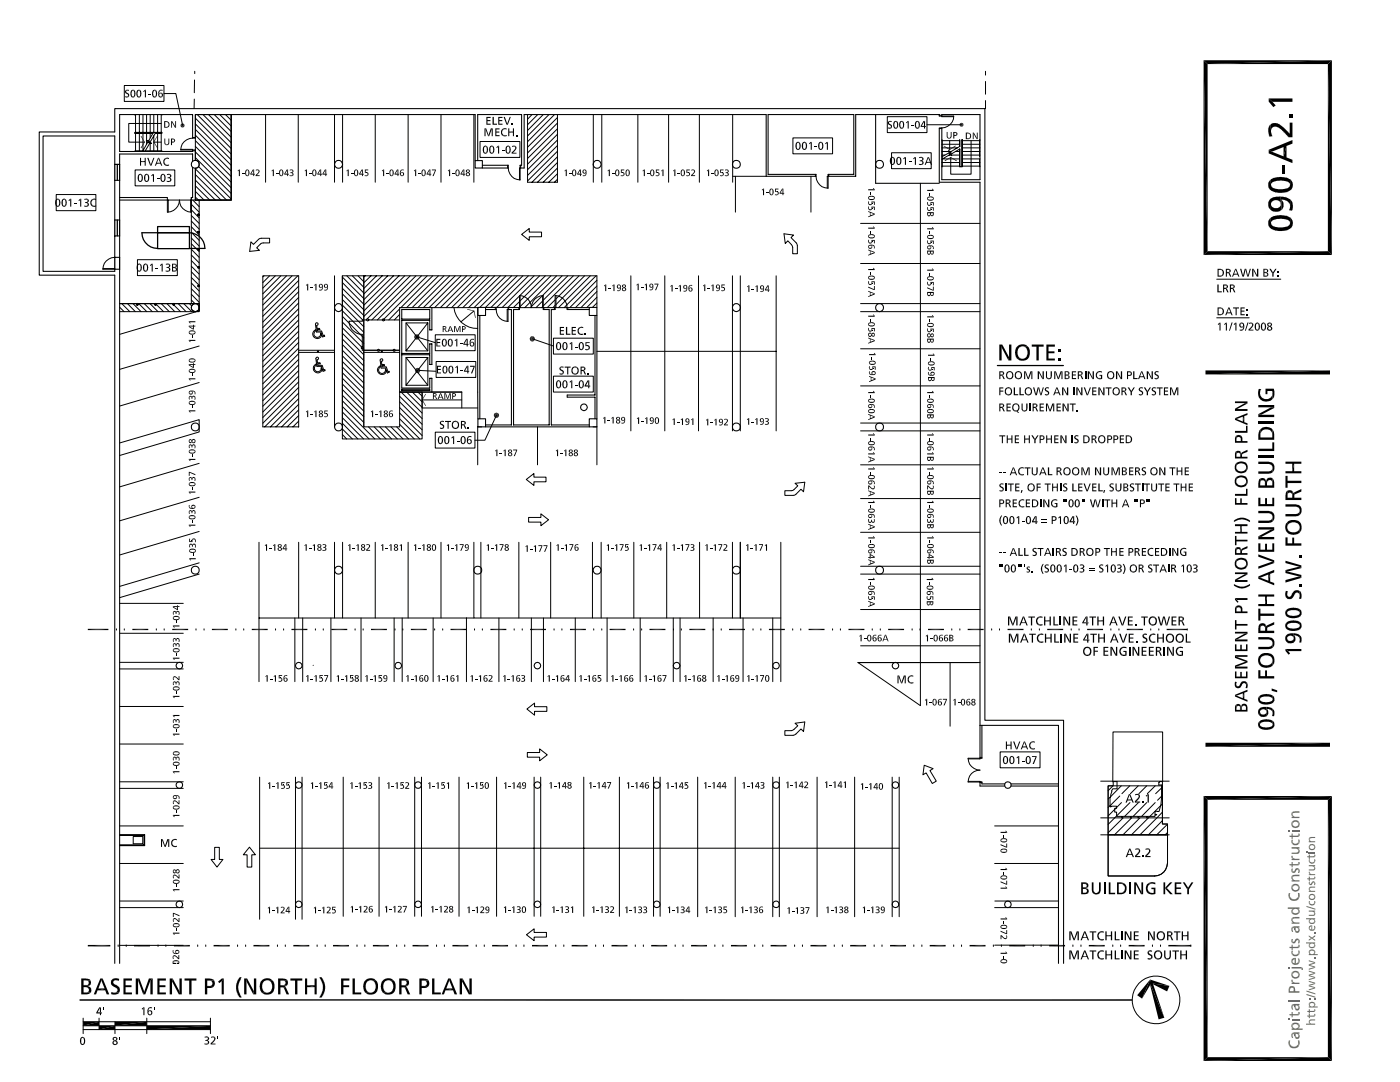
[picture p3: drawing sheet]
<svg xmlns="http://www.w3.org/2000/svg" width="279mm" height="216mm" viewBox="0 0 279 216" stroke-linecap="round" stroke-linejoin="round" font-family="sans-serif">
<g fill="none" stroke="#000" stroke-width=".2">
<path d="M24.8 17.1h7.9v3.1h-7.9zM32.7 18.7h2.4l1.3 6.3M38.8 19.8l-.1 1.9M38.8 16v2.5M38.9 14.2v.5M196.7 14.2v.8M196.7 16.3v2.5M11.2 38.8h7.9v3.2h-7.9zM26.9 30.1h1.6M26.9 22.9v.1M27 33.9h7.9v3.2h-7.9zM27.1 22.9v3.5"/>
<path d="M27.1 26.6v3.6M27.8 22.9v3.5M27.8 26.6v3.6M28.5 22.9v3.5M28.5 26.6v3.5M29 30.1h3.3M29.3 22.9v3.5M29.3 26.6v2.2M29.5 28.4l-1.1 1.8M30 22.9v3.5M30 26.6v.9M30 28.6v1.6"/>
<path d="M30.5 26.6h-3.5v-.1l5.3-.1h-5.4v.2h3.6M30.6 26.5l-.9 1.6-.5-.1 .6 .5-.3-.1M30.7 22.9v3.5M30.7 27.1v3.1M30.7 28.4h1.5M31 26.6h1.3h-1.3M31.1 26.5l-1 1.7h-.5l.7 .4h-.4l-1 1.6M31.5 22.9v7.3M32.2 24.6h-6.5v3.8h3.1M32.2 22.9v7.3M32.3 30.1l-5.4 .1M32.3 22.9v.1"/>
<path d="M32.3 30.1v.1M33.4 39.9h4.8v2.4a2.38 2.38 0 0 1-2.4-2.4 2.46 2.46 0 0 1-2.4 2.4zM33.6 39.9v2.4M38.1 39.9v2.4M38.2 39.9v20.7h-14.3h15.9v1.4M38.4 27.6a2.38 2.38 0 0 0-2.3 2.3h2.3v-.1h-2.3M38.4 27.4h.6M38.4 30.1h.6M38.5 39.9l1.3 1.3M39 22.9h7.1v17h-7.1v-6.3a.78 .78 0 0 0 .8-.8 .78 .78 0 0 0-.8-.8zM39 39.3l.8 .8M39 38.2l1.7 1.7"/>
<path d="M39 37.1l2.9 2.8M39 35.9l4 4M39 34.8l5.1 5.1M39 33.7l6.2 6.2M39 31.5l7.1 7.1M39 30.3l7.1 7.2M39 29.2l7.1 7.2M39 28.1l7.1 7.1M39 27l7.1 7.1M39 25.8l7.1 7.2M39 24.7l7.1 7.2M39 23.6l7.1 7.1"/>
<path d="M39.4 22.9l6.7 6.7M39.6 33.2l6.5 6.5M39.8 39.9v22.3h-15.9M40.5 22.9l5.6 5.6M41.6 22.9l4.5 4.5M42.8 22.9l3.3 3.3M43.9 22.9l2.2 2.2M45 22.9l1.1 1.1M46.1 22.9v17h-7.1M53 22.9v13.5M59.5 22.9v13.5M66.8 22.9v13.5"/>
<path d="M68.4 22.9v13.5M74.9 22.9v13.5M81.4 22.9v13.5M88 22.9v13.5M94.6 22.9v13.5M95.8 28.2h8v3.2h-8zM101.3 33v.5M101.4 33.5a2.38 2.38 0 0 0 2.4 2.4v-2.4h-.1v2.4M103.9 33v.5M105.3 22.9v13.5h6v-13.5M106.2 22.9l-.9 .9M107.3 22.9l-2 2"/>
<path d="M108.4 22.9l-3.1 3.1M109.6 22.9l-4.3 4.2M110.7 22.9l-5.4 5.4M111.3 26.8l-6 6M111.3 31.3l-5.1 5.1M111.3 33.5l-2.9 2.9M111.3 35.8l-.6 .6M111.3 23.5l-6 5.9M111.3 24.6l-6 5.9M111.3 25.7l-6 5.9M111.3 27.9l-6 6M111.3 29l-6 6"/>
<path d="M111.3 30.2l-6 5.9M111.3 32.4l-4 4M111.3 34.7l-1.8 1.7M118.4 22.9v13.5M120.1 22.9v13.5M127.3 22.9v13.5M133.4 22.9v13.5M139.6 22.9v13.5M146.2 22.9v13.5M146.2 35.2h6.7M146.8 35.2v7.1M158.2 27.5h8v3.2h-8z"/>
<path d="M161.8 35.2v7.1M162.9 35.2a2.38 2.38 0 0 0 2.4 2.3v-2.3h-.2v2.3M177.1 23.3h7.9v3.2h-7.9zM177.9 30.5h7.9v3.2h-7.9zM183.7 36.6v104.2l-12.5-8.6h24.4M185 24.9h6.9M187.5 25.7h.5M187.5 23h.5M188 27.9v5.4M188 31.8l1.6-1 .3 .3-.3-.7 .4 .2 1.6-.9-.1 3.6h.5v-5.4v5.3h-.4M188 33.1h3.5M188 32.4h3.5"/>
<path d="M188 30.9h.6M188 30.2h1.4M188 29.5h3.1M188 28.8h3.5M188 28.1h3.5M188.1 31.7h3.4M189.4 30.5l-1.4 .8M189.4 30.9h.4M189.5 28.1v1.7M189.6 30.2h.2M189.9 30.9h1.6M190.3 23.3h-2.3v-.1h2.3a2.38 2.38 0 0 1-2.3 2.3"/>
<path d="M190.7 30.2h.8M191.5 29.3l.1-1.4v1.3l-1.9 1.1-.4-.2 .4 .6-.4-.2M192 33.1h3.6M192 32.4h3.6M192 31.7h3.6M192 30.9h3.6M192 30.2h3.6M192 29.5h3.6M192 28.8h3.6M192 28.1h3.6M193.8 28.1v6.7h-4.1v-3.4M195.5 31.8l.1 1.5"/>
<path d="M195.6 27.9l-.1 3.3M196.7 20.1v1.6h-.1M22.9 51.4a2.38 2.38 0 0 0-2.4 2.3h2.4v-.1h-2.4M27.4 51.8h8v3.2h-8zM38.2 48.6l1.6 1.6M38.2 46.4l1.6 1.6M38.2 59.9l.7 .7M38.2 58.7l1.6 1.6M38.2 57.6l1.6 1.6M38.2 56.5l1.6 1.6M38.2 55.4l1.6 1.5M38.2 54.2l1.6 1.6"/>
<path d="M38.2 53.1l1.6 1.6M38.2 52l1.6 1.6M38.2 50.9l1.6 1.6M38.2 49.7l1.6 1.7M38.2 47.5l1.6 1.6M38.2 45.3l1.6 1.6M38.2 44.1l1.6 1.6M38.2 43l1.6 1.6M38.2 41.9l1.6 1.6M38.2 40.8l1.6 1.5M50.1 48.3l.5 .5 1.3-1.2 1.9-.1v1h-1.6l-1 .9 .6 .6-2 .2zM52.5 55h7.1v30.2h-7.1z"/>
<path d="M52.7 55l-.2 .2M53.8 55l-1.3 1.4M54.9 55l-2.4 2.5M56 55l-3.5 3.6M57.2 55l-4.7 4.8M58.3 55l-5.8 5.9M59.4 55l-6.9 7M59.6 56l-7.1 7.1M59.6 57.1l-7.1 7.2M59.6 58.2l-7.1 7.2M59.6 59.4l-7.1 7.1M66.8 55v30.2"/>
<path d="M68.3 59.8l4.3 4.3M68.3 58.6l4.3 4.3M68.3 57.5l4.3 4.3M68.3 56.4l4.3 4.3M68.3 55.3l4.3 4.3M68.3 55v30.2M69.2 55l3.4 3.5M70.3 55l2.3 2.3M71.5 55l1.1 1.2M72.6 55v30.2h7.2v-7M72.6 55h-4.3v32.6h15.9v-9.4h-4.4M72.6 55v30.2"/>
<path d="M72.6 55h46.5v6.3M72.9 55l-.3 .3M74 55l-1.4 1.4M75.1 55l-2.5 2.6M76.3 55l-3.7 3.7M77.4 55l-4.8 4.8M78.5 55l-5.9 5.9M79.6 55l-7 7.1M80.8 55l-8.2 8.2M81.9 55l-8.8 8.8M83 55l-8.8 8.8M84.1 55l-8.8 8.8"/>
<path d="M85.3 55l-8.8 8.8M86.4 55l-6.4 6.4M87.5 55l-6.3 6.4M88.6 55l-6.3 6.4M89.7 55l-6.3 6.4M90.8 55l-6.3 6.4M92 55l-6.4 6.4M93.1 55l-6.4 6.4M94.2 55l-6.3 6.4M95.4 55l-6.4 6.4M96.5 55l-6.4 6.4M97.6 55l-6.3 6.4"/>
<path d="M98.7 55l-6.3 6.4M99.9 55l-6.4 6.4M101 55l-6.4 6.4M102.1 55l-6.3 6.3M103.2 55l-6.3 6.3M103.7 59a2.38 2.38 0 0 1 2.3 2.4 2.38 2.38 0 0 1 2.4-2.4v2.4h-4.7zM103.7 59.1l-2.3 2.2h-2.4M104.1 46.8l1.5-1.2v.7h2.5v.9h-2.5v.8zM104.4 55l-6.4 6.3M105.5 55l-6.4 6.3M106.6 55l-6.4 6.3M107.7 55l-3.9 4v2.4"/>
<path d="M108.3 59v2.4M108.8 55l-5 5M109.9 55l-6.1 6.2M110.8 59a2.38 2.38 0 0 1 2.4 2.4h-2.4zM110.8 59.8l-1.6 1.6M111 59v2.4M111.1 55l-6.4 6.4M112.2 55l-6.3 6.4M113.3 55l-4.9 4.9M114.4 55l-6 6M115.6 55l-4.6 4.6M116.7 55l-5.7 5.8"/>
<path d="M117.8 55l-6.3 6.4M119 55l-6.4 6.4M119.1 55.9l-5.4 5.5M119.1 57.1l-4.2 4.3M119.1 58.2l-3.1 3.2M119.1 59.3l-2 2.1M125.9 55v31M132.7 55v31M139.4 55v31M146.2 55v31M147.7 55v31M154.9 55v31"/>
<path d="M156.5 46.7l1.9 .2-.5 .5 1.1 1.3 .1 1.9h-.9a2.24 2.24 0 0 0-1-2.6l-.5 .6zM171.7 44.6h23.9M171.7 52.6h23.9M242.8 55.7h12.8M23.9 60.6h15.9v1.4M23.9 61.3l.9 .9M24.3 60.6l1.6 1.6M25.4 60.6l1.6 1.6M26.5 60.6l1.7 1.6M27.7 60.6l1.6 1.6M28.8 60.6l1.6 1.6M29.9 60.6l1.6 1.6"/>
<path d="M31 60.6l1.6 1.6M32.2 60.6l1.6 1.6M33.3 60.6l1.6 1.6M34.4 60.6l1.6 1.6M35.6 60.6l1.5 1.6M36.7 60.6l1.6 1.6M37.8 60.6l.5 .4M39.8 62l-15.9 4.7M39.8 76.3l-15.9 4.7M39.8 69l-15.9 4.7M59.6 70.3h7.2M59.6 69.9h7.2"/>
<path d="M59.6 70.6l-7.1 7.1M59.6 72.8l-7.1 7.2M59.6 77.3l-7.1 7.2M59.6 79.5l-5.6 5.7M59.6 60.5l-7.1 7.1M59.6 61.6l-7.1 7.1M59.6 62.7l-7.1 7.2M59.6 63.8l-7.1 7.2M59.6 64.9l-7.1 7.2M59.6 66.1l-7.1 7.1M59.6 67.2l-7.1 7.1M59.6 68.3l-7.1 7.2"/>
<path d="M59.6 69.5l-7.1 7.1M59.6 71.7l-7.1 7.1M59.6 74l-7.1 7.1M59.6 75.1l-7.1 7.1M59.6 76.2l-7.1 7.1M59.6 78.4l-6.8 6.8M62.7 66l.3-.2v.1a.71 .71 0 0 0-.4 .9 .71 .71 0 0 0 .8 .5 .71 .71 0 0 0 .6-.8l.2 .5a.91 .91 0 0 1-1.4 .4 .91 .91 0 0 1-.1-1.4zM62.8 72.9l.3-.3v.2a.71 .71 0 0 0-.4 .8 .71 .71 0 0 0 .8 .5 .71 .71 0 0 0 .6-.7l.1 .2a.77 .77 0 0 1-.5 .8 .77 .77 0 0 1-.9-.3 .92 .92 0 0 1 0-1.2zM63 64.5l.2-.1 .3 .2-.3 .3 .1 .6h.5v.2h-.5l.1 .3h.8l.3 1 .2-.1 .1 .2-.4 .1-.3-.9h-.9zM63.1 71.3l.2-.1 .3 .3-.3 .3 .1 .6h.4l.1 .2h-.5l.1 .3h.8l.3 .9 .2-.1 .1 .3-.4 .1-.4-1h-.9zM68.3 64.3l4.3 4.2M68.3 63.1l4.3 4.3"/>
<path d="M68.3 62l4.3 4.3M68.3 60.9l4.3 4.3M68.3 65.4l4.3 4.3M68.3 66.5l4.3 4.3M68.3 67.6l4.3 4.3M68.3 68.7l4.3 4.3M68.3 69.9l4.3 4.3M68.3 71l4.3 4.3M68.3 72.1l4.3 4.3M68.3 73.2l4.3 4.3M68.3 74.4l4.3 4.3M68.3 75.5l4.3 4.3"/>
<path d="M68.3 76.6l4.3 4.3M68.3 77.7l4.3 4.3M68.3 78.9l4.3 4.2M68.3 80l4.3 4.3M72.3 69.6v.3h3l.2-.2 .3 .2-.3 .2-.2-.2M72.6 70.3h7.2M72.6 69.9h7.2M73.2 63.8h-.9v.3h-2.7a2.64 2.64 0 0 0 2.7 2.6v2.5l.2 .2-.2 .2-.2-.2 .2-.2M73.6 63.8l-.2-.2-.2 .2 .2 .3 .2-.3h2.7M75.6 73.2l.3-.2v.1a.71 .71 0 0 0-.4 .9 .71 .71 0 0 0 .8 .5 .71 .71 0 0 0 .6-.8l.2 .5a.91 .91 0 0 1-1.4 .4 .91 .91 0 0 1-.1-1.4zM75.8 69.9h2.6l.3-.2 .2 .2-.2 .2-.3-.2M75.9 71.7l.4-.1 .1 .2-.1 .3h-.2l.1 .6h.5l.1 .2h-.6l.1 .3h.8l.3 1 .2-.1 .1 .2-.4 .1-.3-1h-.9z"/>
<path d="M76.7 63.8l-.2-.2-.2 .2 .2 .3 .2-.3h3.1M79.8 79.1l4.4 4.4M79.8 78.2h12.4v3.2M79.8 61.6l-2.2 2.2M79.8 62.7l-1.1 1.1M80.1 78.2l4.1 4.2M81 64.4l4.4 5.6M81 71.3l4.4 5.6M81.2 78.2l3 3.1M82.3 78.2l1.9 2M83.2 67.2l3.7 1.2M83.4 78.2l.8 .8"/>
<path d="M83.6 73.9l3.4 .2M84.2 79.8h8M85.4 64.4v5.6h-4.4v-5.6h4.4l-4.4 5.6M85.4 71.3v5.6h-4.4v-5.6h4.4l-4.4 5.6M86.2 61.4h9.1M86.9 66.8h7.9v3.2h-7.9zM87 72.1h8v3.2h-8zM90.6 61.4a4.6 4.6 0 0 0 4.7 4.1M94.6 62.1l-2.6 2.1M98.8 61.3v.5M99 61.8a2.31 2.31 0 0 0 2.4 2.3v-2.3h-.2v2.3M101.5 61.3v.5"/>
<path d="M103.5 61.4v.4M103.7 60.2l-1.2 1.1M103.7 61.3l-.1 .1M106 61.2h.1M106.3 67.6l4.1 1.4M108.3 60.1l-1.3 1.3M108.3 61.2l-.2 .2M108.5 61.4v.4M110.4 67.5h8v3.2h-8zM110.4 75.1h8v3.1h-8zM110.7 61.4v.4M110.8 60.9l-.4 .5"/>
<path d="M113.3 61.4v.4M119.1 70.1h35.8M119.1 60.5l-.9 .8M171.7 60.6h23.9M171.7 62.2h23.9M171.7 69.6h23.9M171.7 77h23.9M242.8 63.4h6.5M23.9 88.4l15.9-4.7v2.5l-15.9 4.7M39.8 92.5l-15.9 4.7M39.8 99.2l-15.9 4.7M59.6 81.8l-3.4 3.4"/>
<path d="M59.6 84l-1.1 1.2M59.6 80.7l-4.5 4.5M59.6 82.9l-2.3 2.3M68.3 81.1l6.5 6.5M68.3 82.2l5.4 5.4M68.3 83.4l4.3 4.2M68.3 84.5l3.1 3.1M68.3 85.6l2 2M68.3 86.7l.9 .9M73.5 85.2l2.4 2.4M74.7 85.2l2.3 2.4M75.8 85.2l2.3 2.4"/>
<path d="M76.9 85.2l2.4 2.4M78 85.2l2.4 2.4M79.2 85.2l2.3 2.4M79.8 80.2l4.4 4.5M79.8 81.3l4.4 4.5M79.8 82.4l4.4 4.5M79.8 83.6l4 4M79.8 84.7l2.9 2.9M84.2 81.4h11.1M86.9 86.2h7.9v3.2h-7.9zM95.3 85.2v7.6M95.4 85.2h.7"/>
<path d="M99.1 82.8l-2.3 5h-2M105 95.7l1.6-1.2v.7h2.4v.9h-2.4v.8zM107.3 85.2v7.6M118.4 85.2h.7v7.6M156.6 97.9h1.6l1-1-.5-.5 1.9-.2-.2 1.9-.5-.5-1.3 1.2h-2zM171.7 84.4h23.9M171.7 86h23.9M171.7 92.8h23.9M171.7 99.5h23.9M39.8 106l-15.9 4.7M39.8 112.3l-15.9 4.7M39.8 114.6l-15.9 4.7"/>
<path d="M51.7 108.2v27.8M59.6 108.2v15.1M66.8 108.2v15.1M68.4 108.2v15.1M74.9 108.2v15.1M81.4 108.2v15.1M88 108.2v15.1M94.6 108.2v15.1h61.2M96 108.2v15.1M103.5 108.2v15.1M105.5 103.3h2.5v-.8l1.5 1.2-1.5 1.2v-.7h-2.5zM109.9 108.2v15.1"/>
<path d="M118.2 108.2v15.1M120 108.2v15.1M126.5 108.2v15.1M133.1 108.2v15.1M139.6 108.2v15.1M146.2 108.2v15.1M147.7 108.2v15.1M155.8 108.2v27.8M171.7 106.2h23.9M171.7 113h23.9M171.7 114.6h23.9M23.2 125.5v.2"/>
<path d="M23.9 133.5h12.7M23.9 132.2h12.7M23.9 126.4h12.7M23.9 120.4h12.7M24.8 125.5v.2M31.2 125.5v.2M32.8 125.5v.2M39.1 125.5v.2M40.7 125.5v.2M47.1 125.5v.2M48.6 125.5v.2M51.7 123.3h42.9"/>
<path d="M55 125.5v.2M56.6 125.5v.2M58.8 123.3v12.7M60.4 123.3v12.7M62.5 132.8h.1M62.9 125.5v.2M64.5 125.5v.2M66 123.3v12.7M70.9 125.5v.2M72.1 123.3v12.7M72.5 125.5v.2M78.7 123.3v12.7"/>
<path d="M78.8 125.5v.2M80.3 123.3v12.7M80.4 125.5v.2M86.4 123.3v12.7M86.7 125.5v.2M88.3 125.5v.2M93.1 123.3v12.7M94.7 125.5v.2M96.3 125.5v.2M99.6 123.3v12.7M102.6 125.5v.2M104.2 125.5v.2"/>
<path d="M106 123.3v12.7M108.5 123.3v12.7M110.6 125.5v.2M112.1 125.5v.2M114.8 123.3v12.7M118.5 125.5v.2M120.1 125.5v.2M121.2 123.3v12.7M126.4 125.5v.2M127.8 123.3v12.7M128.1 125.5v.2M134.4 123.3v12.7"/>
<path d="M134.4 125.5v.2M135.7 123.3v12.7M136 125.5v.2M142.3 123.3v12.7M143.9 125.5v.2M148.3 123.3v12.7M150.3 125.5v.2M151.8 125.5v.2M154.2 123.3v12.7M158.2 125.5v.2M159.8 125.5v.2M166.2 125.5v.2"/>
<path d="M167.7 125.5v.2M171.7 121.6h23.9M171.7 128.9h23.9M174.1 125.5v.2M175.7 125.5v.2M182 125.5v.2M183.6 125.5v.2M189.6 132.2v12.7M189.9 125.5v.2M191.6 125.5v.2M197.9 125.5v.2M199.5 125.5v.2"/>
<path d="M205.8 125.5v.2M207.4 125.5v.2M213.8 125.5v.2M215.3 125.5v.2M221.7 125.5v.2M223.3 125.5v.2M229.7 125.5v.2M231.3 125.5v.2M236.9 125.5v.2M23.9 157.3h12.7M23.9 156h12.7M23.9 148.5h12.7"/>
<path d="M23.9 141h12.7M51.8 155.1v28.3M59 155.1v28.3M60.3 155.1v28.3M68.5 155.1v27.7M75.6 155.1v27.7M82.8 155.1v27.7M84.1 155.1v27.7M91.6 155.1v27.7M99.1 155.1v27.7M105.2 141.5l1.5-1.2v.7h2.4v.9h-2.4v.8zM105.2 150.2h2.5v-.8l1.5 1.2-1.5 1.2v-.7h-2.5z"/>
<path d="M106.6 155.1v27.7M107.9 155.1v27.7M116.5 155.1v27.7M123.6 155.1v27.7M130.4 155.1v27.7M131.7 155.1v27.7M139.2 155.1v27.8M146.7 155.1v27.8M154.2 155.1v27.8M155.5 155.1v27.8M156.6 145.8a2.24 2.24 0 0 0 2.6-1l-.5-.5 1.9-.2-.2 1.9-.5-.5-1.3 1.1-2 .1zM163.1 155.1v27.8"/>
<path d="M170.6 155.1v27.8M178.1 155.1v27.8M179.5 155.1v27.8M184.4 152.7l1.8 .7-.6 .4 1.3 2.1-.8 .4-1.3-2.1-.6 .4zM193.2 151.4h2.4v-.1h-2.4a2.38 2.38 0 0 0 2.4 2.4 2.31 2.31 0 0 0-2.4 2.3h2.4v-.1h-2.4M195.6 151.1h.4M195.6 156.2h.4M199.6 150h8v3.2h-8zM219.7 155.9h13.6M221.1 156.8h10.9v7.6h1v2.2h-11.9zM222.1 156h.8v1.4h-.8l-.3 .4 .1 .1-.4 1.2v1.9h.2v-.1h1.1v.4h-.3v.8h.3v.8h1.1v.3M222.1 156.8l-1 1"/>
<path d="M223.5 158.8l-2.4 2.3M223.8 156.8l-2.7 2.6M225.5 156.8l-1.6 1.6M227.2 156.8l-1.6 1.6M228.9 156.8l-1.6 1.6M230.5 156.8l-1.5 1.6M232 157l-1.4 1.4M232 158.7l-1 1M232 156v8.4h1v7.8M232 156v-9.9h-9.9l.1 10.7h-1.1v18h9.3M232 156h-.6v.1h-.1v.5h.5l-.1 3.9-.4 1.4h-.8v.6h.3l-.3 .1v.3h-1.5l-.1 .3M23.9 164.8h12.7"/>
<path d="M23.9 172.3h12.7M23.9 166.7h4.8v1.9h-4.8M23.9 166.5h5v2.2h-5M23.9 179.8h12.7M26.6 166.9h1.9v1.5h-1.9zM42.8 169.1h1v2.4h.7l-1.2 1.5-1.2-1.5h.7zM49.8 169l1.2 1.6h-.8v2.4h-.9v-2.4h-.7zM51.8 169.2h127.7M198.5 164.8h12.7M198.5 172.3h12.7M198.5 179.8h12.8M219.7 163.2h13.6"/>
<path d="M219.7 166.6h13.6M223.8 160.1l-2.7 2.7M224 163.2v-.3h1.6v.3M224.2 163.2l-3.1 3M225.5 160.1l-4.4 4.4M225.7 163.2v-.3h1.4v.3M225.8 163.2l-3.4 3.4M227.2 163.2v-.3h1.7v.3M227.2 160.1l-2.7 2.8M227.5 163.2l-3.4 3.4M228.9 160.1l-2.8 2.8M230.5 160.1l-2.7 2.8"/>
<path d="M232 160.4l-6.2 6.2M232 162.1l-4.5 4.5M232 163.7l-2.8 2.9M233 172.2a2.6 2.6 0 0 1-2.6 2.6M233 172.2v-5.6h-11.9v8.2h9.3M233 164.5l-2.2 2.1M233 166.1l-.5 .5M23.6 188.6v.2M23.9 181.1h12.7M23.9 188.6h12.7M25.2 188.6v.2M31.5 188.6v.2"/>
<path d="M33.1 188.6v.2M39.5 188.6v.2M41.1 188.6v.2M47.4 188.6v.2M49 188.6v.2M55.4 188.6v.2M56.9 188.6v.2M63.3 188.6v.2M64.9 188.6v.2M71.2 188.6v.2M72.8 188.6v.2M79.2 188.6v.2"/>
<path d="M80.8 188.6v.2M87.1 188.6v.2M88.7 188.6v.2M95 188.6v.2M96.6 188.6v.2M103 188.6v.2M104.6 188.6v.2M105.1 186.5l1.5-1.2v.8h2.5v.9h-2.5v.7zM110.9 188.6v.2M112.5 188.6v.2M118.9 188.6v.2M120.4 188.6v.2"/>
<path d="M126.8 188.6v.2M128.4 188.6v.2M134.7 188.6v.2M136.3 188.6v.2M142.7 188.6v.2M144.3 188.6v.2M150.6 188.6v.2M152.2 188.6v.2M158.6 188.6v.2M160.1 188.6v.2M166.5 188.6v.2M168.1 188.6v.2"/>
<path d="M174.5 188.6v.2M176 188.6v.2M182.4 188.6v.2M184 188.6v.2M190.3 188.6v.2M191.9 188.6v.2M198.2 188.6v.2M198.5 181.1h12.7M198.5 188.6h12.7M199.9 188.6v.2M206.2 188.6v.2M207.8 188.6v.2"/>
<path d="M214.1 188.6v.2M215.7 188.6v.2M222.1 188.6v.2M223.6 188.6v.2M230 188.6v.2M231.6 188.6v.2M237.7 188.6v.2M16.6 205.4h25.4M16.6 203.9h25.4M16.6 204.7h25.4M16.6 203.2v3M19.8 203.2v2.2"/>
<path d="M22.9 203.9v2.3M29.3 203.2v3M42 203.2v3"/>
<circle cx="63.5" cy="70.1" r=".12"/>
<circle cx="76.2" cy="70.1" r=".12"/>
<circle cx="230.7" cy="199.5" r="4.8"/>
</g>
<g fill="#000">
<path d="M29.1 17.9v1.5h-.2v-1.2zM240.2 12l.8 38.1-.8 .8zM240.2 12l.8 .8v37.3zM253.2 19.6h4.7v.7h-3.9zM241 12.8l24.8-.8-.8 .8zM240.2 12h25.6l-24.8 .8zM14.2 39.7v1.5h-.2v-1.3zM16.2 39.7v1.5h-.2v-1.3zM28.8 28.4l-.6 1.2-.1-.1zM28.8 28.4h.1l-.7 1.2zM28.1 27.2l.8 1.2h-.1zM28.1 27.2l.1-.1 .7 1.3z"/>
<path d="M29.4 31.5h.2l.5 1.4-.1 .2zM31.4 27.1l-.6 1.2h-.2zM30.7 34.7v1.6h-.2v-1.3zM31.4 27.1l-.6 1.2zM30.6 28.3l.9 1.2h-.1zM30.6 28.3h.2l.7 1.2zM34.4 24.2l.6 1-.1 .3-.6-1.1zM36 25h.4l-.3 .2zM36.1 24.8l.3 .2h-.4zM36.1 25.2l.3-.2-.2 .4zM36.1 24.8l.1-.1 .2 .3zM36.4 25v.4h-.2z"/>
<path d="M36.2 24.7l.2-.1v.4zM36.4 25l.2 .4h-.2zM36.4 24.6l.2 .1-.2 .3zM36.4 25l.4 .2-.2 .2zM36.6 24.7l.2 .1-.4 .2zM36.4 25h.4v.2zM36.4 25l.4-.2v.2zM47.9 33.8v1.3h-.2v-1.1zM54.4 34l.3-.2v1.3h-.3zM61.3 33.8v1.3h-.3v-1.1zM69.4 34l.2-.2v1.3h-.2zM73 34.3h.3z"/>
<path d="M76.7 33.8v1.3h-.2v-1.1zM82.8 34l.3-.2v1.3h-.3zM89.8 33.8v1.3h-.2v-1.1zM97 25.6l.5 1.3-.1 .3-.5-1.4zM98.1 25.8l.2-.2v1.6h-.2zM99.6 29.1v1.5h-.2v-1.3zM100.5 23.3h.3l.4 1.4-.1 .2zM112.9 34l.2-.2v1.3h-.2zM121.7 33.8v1.3h-.2v-1.1zM124.1 34.3h.3zM128.7 33.8v1.3h-.2v-1.1zM131.1 34.3h.3z"/>
<path d="M132.4 33.8v1.3h-.2v-1.1zM134.8 33.8v1.3h-.2v-1.1zM137.2 34.3h.3zM141.3 34l.2-.2v1.3h-.2zM143.9 34.3h.3zM152.5 37.6v1.3h-.2v-1.1zM154.9 38.1h.3zM162 28.3v1.6h-.2v-1.3zM165.2 28.3v1.6h-.2v-1.3zM173.3 37.8h1.1l.2 .2h-1.3zM180.8 31.3v1.6h-.2v-1.3zM181.4 24.1v1.6h-.3v-1.3z"/>
<path d="M182.8 31.3v1.6h-.2v-1.3zM185 37.9h1.1l.3 .2h-1.4zM188.3 29.2l1.2 .6v.1zM188.3 29l1.2 .8-1.2-.6zM189.5 29.8l1.2-.8-1.2 .9zM189.5 29.9l1.2-.9 .1 .2zM188.6 32.2l1.1-.9v.2zM188.5 32l1.2-.7-1.1 .9zM189.7 31.5l1.3 .5-.1 .2zM189.7 31.3l1.3 .7-1.3-.5zM191.5 24.9h.4l-.3 .2zM191.6 24.7l.3 .2h-.4z"/>
<path d="M191.6 25.1l.3-.2-.2 .3zM191.6 24.7l.1-.1 .2 .3zM191.9 24.9v.4l-.2-.1zM191.7 24.6l.2-.1v.4zM191.9 24.9l.2 .3-.2 .1zM191.9 24.5l.2 .1-.2 .3zM191.9 24.9l.3 .2-.1 .1zM192.1 24.6l.1 .1-.3 .2zM191.9 24.9h.4l-.1 .2zM191.9 24.9l.3-.2 .1 .2zM194.4 26.5l.5 1v.3l-.6-1.1zM30.5 52.6v1.6h-.2v-1.3z"/>
<path d="M32.5 52.6v1.6h-.2v-1.3zM61.3 56.9l.2-.3v1.4h-.2zM62.9 56.9l.3-.3v1.4h-.3zM120.8 57l.2-.2v1.3h-.2zM122.4 57l.2-.2v1.3h-.2zM127.3 56.8l.2-.2v1.3h-.2zM128.9 56.8l.2-.2v1.3h-.2zM134 57.1l.2-.2v1.3h-.2zM135.9 56.9v1.3h-.2v-1.1zM140.5 57l.3-.2v1.3h-.3zM142.2 57l.2-.2v1.3h-.2zM144.1 57.3h.3z"/>
<path d="M149.4 57.2l.2-.3v1.4h-.2zM151 57.2l.2-.3v1.4h-.2zM174.1 48v.3zM174.1 56.3v.3zM174.1 40.4v.3zM174.1 41.4v.3zM173.3 45.4h1.1l.2 .2h-1.3zM173.3 53.7h1.1l.2 .2h-1.3zM185.8 48.2v.3zM185.8 56.4v.3zM185.8 40.5v.3zM185.8 41.5v.3z"/>
<path d="M185 45.6h1.1l.3 .2h-1.4zM185 53.8h1.1l.3 .2h-1.4zM240.2 50.9l24.8-.8 .8 .8zM240.2 50.9l.8-.8h24zM247.5 53.6h.2l.4 1.4-.2 .2zM248.7 53.6l.3 1.4-.1 .2-.3-1.4zM250.2 53.6l.7 1.3-.1 .3-.7-1.3zM253.3 53.6h.3l.4 .8-.1 .2zM265 12.8l.8 38.1-.8-.8zM265 12.8l.8-.8v38.9zM37.7 67.8h1.3v.2h-1.1zM37.7 64.1h1.3v.2h-1.1z"/>
<path d="M37.7 75.5h1.3v.2h-1.1zM82.7 67.2h.5l-.5 .3zM82.7 67l.5 .2h-.5zM82.7 67.5l.5-.3-.3 .5zM82.8 73.9h.6l-.5 .3zM82.9 73.7l.5 .2h-.6zM82.9 74.2l.5-.3-.3 .5zM82.7 67l.2-.2 .3 .4zM83.2 67.2v.6l-.3-.1zM82.9 73.7l.2-.3 .3 .5zM83.4 73.9v.6l-.3-.1zM82.9 66.8l.3-.1v.5z"/>
<path d="M83.2 67.2l.2 .5-.2 .1zM83.1 73.4h.3v.5zM83.4 73.9l.2 .5-.2 .1zM83.2 66.7l.2 .1-.2 .4zM83.2 67.2l.5 .3-.3 .2zM83.4 73.4h.2l-.2 .5zM83.4 73.9l.4 .3-.2 .2zM83.4 66.8l.3 .2-.5 .2zM83.2 67.2h.5v.3zM83.2 67.2l.5-.2v.2zM83.6 73.4l.2 .3-.4 .2zM83.4 73.9h.5l-.1 .3z"/>
<path d="M83.4 73.9l.4-.2 .1 .2zM84.9 78.6l-.6 1.2h-.1zM84.9 78.6l.1 .1-.7 1.1zM89 78.4l.3 1-.1 .2-.3-1zM89.8 78.6l.2-.2v1.2h-.2zM90.9 65.1l.4 .9-.1 .3-.4-1.1zM91.3 67.6v1.5h-.2v-1.2zM91.4 73v1.5h-.2v-1.3zM91.7 65.2l.2-.1v1.2h-.2zM93.2 61.8l1.5 .2-.2 .1zM93.3 61.6l1.4 .4-1.5-.2zM94.5 62.1l.5 1.3h-.2z"/>
<path d="M94.5 62.1l.2-.1 .3 1.4zM105.7 67.6h.6l-.5 .3zM105.8 67.4l.5 .2h-.6zM105.8 67.9l.5-.3-.3 .5zM106 67.1l.3 .5-.5-.2zM106.3 67.6v.6l-.3-.1zM106 67.1h.3v.5zM106.3 67.6l.2 .5-.2 .1zM106.3 67.1h.2l-.2 .5zM106.3 67.6l.4 .3-.2 .2zM106.5 67.1l.2 .3-.4 .2zM106.3 67.6h.5l-.1 .3z"/>
<path d="M106.3 67.6l.4-.2 .1 .2zM114.2 68.3v1.6h-.2v-1.4zM114.2 75.9v1.6h-.2v-1.3zM117 68.9h.4zM174.1 65.6v.3zM174.2 73.3v.3zM173.3 78.2h1.1l.2 .2h-1.3zM173.3 63h1.1l.2 .2h-1.3zM173.4 70.7h1.1l.3 .2h-1.4zM185.8 65.7v.3zM186 73.4v.3zM185 78.2h1.1l.3 .2h-1.4z"/>
<path d="M185 63.1h1.1l.3 .2h-1.4zM185.2 70.8h1.1l.2 .2h-1.3zM243.6 64.4v1.6h-.2v-1.4zM244.9 64.4v1.6h-.3v-1.4zM246.8 64.4v1.6h-.3v-1.4zM240.6 74.7l24.8-.8v.8zM240.6 73.9h24.8l-24.8 .8zM37.7 98.1h1.3v.2h-1.1zM37.7 91.6h1.3v.2h-1.1zM37.7 81.9h1.3v.2h-1.1zM61.3 82.1l.2-.2v1.3h-.2zM63.2 81.9v1.3h-.3v-1.1z"/>
<path d="M64.9 82.4h.3zM74.5 81.9v1.3h-.2v-1.1zM75.9 82.1l.2-.2v1.3h-.2zM84.2 79.8l.8 1.1-.1 .1zM84.2 79.8h.1l.7 1.1zM90.6 87v1.6h-.2v-1.3zM98.6 82.8h.5l-.5 .3zM98.6 82.6l.5 .2h-.5zM98.6 83.1l.5-.3-.3 .5zM98.6 82.6l.2-.2 .3 .4zM99.1 82.8v.6l-.3-.1zM98.8 82.4l.3-.1v.5z"/>
<path d="M99.1 82.8l.3 .5-.3 .1zM99.1 89.9l.2-.2v1.3h-.2zM99.1 82.3l.3 .1-.3 .4zM99.1 82.8l.4 .3-.1 .2zM99.4 82.4l.1 .2-.4 .2zM99.1 82.8h.5l-.1 .3zM99.1 82.8l.4-.2 .1 .2zM100.7 89.9l.2-.2v1.3h-.2zM111.2 89.9l.2-.2v1.3h-.2zM112.8 89.9l.2-.2v1.3h-.2zM120.8 83.2v1.3h-.2v-1.1zM122.3 83.4l.2-.2v1.3h-.2z"/>
<path d="M127.3 83.5l.3-.2v1.3h-.3zM129 83.5l.2-.2v1.3h-.2zM134.5 83.7l.2-.2v1.3h-.2zM136.1 83.7l.2-.2v1.3h-.2zM138.2 83.7l.2-.2v1.3h-.2zM141.1 83.8l.3-.2v1.3h-.3zM142.8 83.8l.2-.2v1.3h-.2zM149.3 83.7l.2-.3v1.4h-.2zM151 83.7l.2-.3v1.4h-.2zM173.3 86.7h1.1l.2 .2h-1.3zM173.3 90.5h1.1l.2 .2h-1.3zM173.3 93.5h1.1l.2 .2h-1.3z"/>
<path d="M185 86.7h1.1l.3 .2h-1.4zM185 90.5h1.1l.3 .2h-1.4zM185 93.5h1.1l.3 .2h-1.4zM246.5 81.5l2-1.1 .5 .1-2.1 1.1zM251.1 82.6l2.6-1.3 .6 .1-2.6 1.4zM37.7 104.7h1.3v.2h-1.1zM37.8 111.4h1.3v.2h-1.1zM38.3 107.7v.3zM53.1 108.8l.2-.2v1.3h-.2zM54.7 108.8l.2-.2v1.3h-.2zM61 108.8l.2-.2v1.3h-.2zM62.7 108.8l.2-.2v1.3h-.2z"/>
<path d="M69.9 108.6v1.3h-.2v-1.1zM71.6 108.6v1.3h-.2v-1.1zM76.3 108.8l.2-.2v1.3h-.2zM77.9 108.8l.2-.2v1.3h-.2zM80 108.8l.2-.2v1.3h-.2zM82.8 108.8l.3-.2v1.3h-.3zM84.5 108.8l.2-.2v1.3h-.2zM89.4 108.8l.2-.2v1.3h-.2zM91.3 108.6v1.3h-.2v-1.1zM97.6 108.6v1.3h-.2v-1.1zM99.2 108.6v1.3h-.2v-1.1zM105.1 109l.2-.2v1.3h-.2z"/>
<path d="M106.8 109l.2-.2v1.3h-.2zM111.3 108.8l.2-.2v1.3h-.2zM113.2 108.6v1.3h-.3v-1.1zM121.3 108.8l.2-.2v1.3h-.2zM123 108.8l.2-.2v1.3h-.2zM124.9 109.1h.3zM128.1 108.6v1.3h-.2v-1.1zM129.5 108.8l.3-.2v1.3h-.3zM134.5 108.8l.2-.2v1.3h-.2zM136.3 108.6v1.3h-.2v-1.1zM141 108.8l.2-.2v1.3h-.2zM142.7 108.8l.2-.2v1.3h-.2z"/>
<path d="M149.4 108.6v1.3h-.3v-1.1zM150.8 108.8l.2-.2v1.3h-.2zM152.9 108.8l.2-.2v1.3h-.2zM174.1 119.2v.3zM173.3 100.2h1.1l.2 .2h-1.3zM173.3 107.2h1.1l.2 .2h-1.3zM173.3 115.5h1.1l.2 .2h-1.3zM185.8 119.2v.3zM185 115.5h1.1l.2 .2h-1.3zM185 107.2h1.1l.3 .2h-1.4zM185 100.2h1.1l.3 .2h-1.4zM246.5 115.7l2-1.1h.5l-2.1 1.1z"/>
<path d="M251.1 113l2.8-.9 .4 .3-3.2 1.1zM251.1 107l2.6-1.3 .6 .1-2.6 1.3zM256.5 113.7l2.7-.6 .5 .3-2.7 .6zM256.5 115.7l2.7-.7 .5 .3-3.2 .9zM34.5 138.9h1.3v.2h-1.1zM34.5 131.2h1.3v.2h-1.1zM34.5 124.8h1.3v.2h-1.1zM53.4 134.7v1.3h-.2v-1.1zM55.1 134.7v1.3h-.2v-1.1zM55.8 135.2h.3zM61.6 134.7v1.3h-.3v-1.1zM63.2 134.7v1.3h-.2v-1.1z"/>
<path d="M63.9 135.2h.3zM67.6 134.7v1.3h-.2v-1.1zM69.3 134.7v1.3h-.2v-1.1zM70 135.2h.3zM73.4 134.7v1.3h-.2v-1.1zM75 134.7v1.3h-.2v-1.1zM75.7 135.2h.3zM81.5 134.7v1.3h-.2v-1.1zM83.2 134.7v1.3h-.2v-1.1zM87.8 134.7v1.3h-.3v-1.1zM89.4 134.7v1.3h-.2v-1.1zM91.3 134.9l.2-.2v1.3h-.2z"/>
<path d="M94.1 134.9l.3-.2v1.3h-.3zM96 134.7v1.3h-.2v-1.1zM100.7 134.9l.2-.2v1.3h-.2zM102.5 134.7v1.3h-.2v-1.1zM109.7 134.7v1.3h-.2v-1.1zM111.4 134.7v1.3h-.2v-1.1zM116.1 134.7v1.3h-.2v-1.1zM117.7 134.7v1.3h-.2v-1.1zM119.5 135.2h.3zM122.2 134.9l.2-.2v1.3h-.2zM124.1 134.7v1.3h-.2v-1.1zM129.1 134.7v1.3h-.2v-1.1z"/>
<path d="M130.5 134.9l.2-.2v1.3h-.2zM136.8 134.9l.2-.2v1.3h-.2zM138.4 134.9l.2-.2v1.3h-.2zM143.4 134.9l.2-.2v1.3h-.2zM145 134.9l.2-.2v1.3h-.2zM149.6 134.7v1.3h-.2v-1.1zM151 134.9l.2-.2v1.3h-.2zM171.7 126.9l.3-.2v1.3h-.3zM179.5 134.8l.4 1.3-.1 .3-.5-1.4zM180.6 135l.2-.2v1.6h-.2zM184.8 139.7l.2-.3v1.4h-.2zM185.2 126.7v1.3h-.2v-1.1z"/>
<path d="M190.5 139.7l.2-.3v1.4h-.2zM201.6 123l.5 1.5-.1 .3-.6-1.5zM201.8 126.4l.5 1.5-.1 .3-.6-1.5zM202.8 123.3l.3-.3v1.8h-.3zM203.2 126.4v1.8h-.2v-1.5zM212.6 123l.7 1.5-.1 .3-.7-1.4zM212.7 126.4l.8 1.5-.1 .3-.8-1.4zM222 129.1l.7 1.4-.1 .4-.7-1.5zM223.2 123h.3l.5 1.6-.1 .2zM223.4 126.4h.2l.6 1.6-.2 .2zM226.4 129.1l.7 1.4-.1 .4-.7-1.5zM231.1 123h.3l.3 1.5-.1 .3z"/>
<path d="M232.5 123l.3 1.5-.1 .3-.4-1.6zM233.3 129.1l.7 1.4-.1 .4-.7-1.5zM246.5 132.8l2-.8 .5 .2-2.2 .8zM246.5 127.5l2-1.1 .5 .1-2.1 1.1zM34.5 146.4h1.3v.2h-1.1zM34.5 142.7h1.3v.2h-1.1zM34.5 153.9h1.3v.2h-1.1zM53.7 156.3l.2-.2v1.3h-.2zM55.4 156.3l.2-.2v1.3h-.2zM56.3 156.6h.3zM57.3 156.6h.3zM62.3 156.3l.2-.2v1.3h-.2z"/>
<path d="M63.9 156.3l.2-.2v1.3h-.2zM64.9 156.6h.3zM70.1 156.3l.3-.2v1.3h-.3zM71.8 156.3l.2-.2v1.3h-.2zM72.7 156.6h.3zM77.5 156.3l.2-.2v1.3h-.2zM79.2 156.3l.2-.2v1.3h-.2zM80.1 156.6h.3zM85.7 156.3l.2-.2v1.3h-.2zM87.3 156.3l.2-.2v1.3h-.2zM88.3 156.6h.3zM89.4 156.3l.2-.2v1.3h-.2z"/>
<path d="M93.4 156.3l.2-.2v1.3h-.2zM95 156.3l.3-.2v1.3h-.3zM96 156.6h.3zM100.8 156.3l.2-.2v1.3h-.2zM102.5 156.3l.2-.2v1.3h-.2zM109.9 156.3l.2-.3v1.4h-.2zM111.5 156.3l.3-.3v1.4h-.3zM117.8 156.3l.2-.3v1.4h-.2zM119.5 156.3l.2-.3v1.4h-.2zM125.3 156.3l.3-.3v1.4h-.3zM127 156.3l.2-.3v1.4h-.2zM133.2 156.3l.2-.2v1.3h-.2z"/>
<path d="M134.9 156.3l.2-.2v1.3h-.2zM136.8 156.6h.3zM140.8 156.3l.2-.3v1.4h-.2zM142.4 156.3l.2-.3v1.4h-.2zM148.4 156.3l.2-.3v1.4h-.2zM150.1 156.3l.2-.3v1.4h-.2zM157.1 156.2l.3-.2v1.3h-.3zM158.8 156.2l.2-.2v1.3h-.2zM165.1 155.9v1.3h-.2v-1.1zM166.5 156.1l.3-.2v1.3h-.3zM168.6 156.1l.2-.2v1.3h-.2zM172.3 156.3v1.3h-.3v-1.1z"/>
<path d="M173.7 156.5l.2-.2v1.3h-.2zM202.2 148h.2l.5 1.3-.1 .2zM203.4 150.9v1.5h-.2v-1.3zM229.3 158.5v1.6h-.3v-1.4zM240.6 149l24.8-.8v.8zM240.6 148.2h24.8l-24.8 .8zM32.5 167.4l.4 1.3v.3l-.6-1.4zM33.6 167.6l.2-.2v1.6h-.2zM34.5 177.4h1.3v.2h-1.1zM34.5 162.6h1.3v.2h-1.1zM199.7 166h1.1l.2 .2h-1.3zM199.7 173.4h1.1l.2 .2h-1.3z"/>
<path d="M199.7 177.1h1.1l.2 .2h-1.3zM226.8 176.1l1 1.9-.1 .4-1-1.9zM232.5 177.3l.4-.1 1.2 1.2h-.5zM233.5 176.1h.5l-1.1 1.1-.4-.1zM236.1 176.1h.3l.7 1-.2 .4zM27.8 195.2l1 2.7-.2 .5-1-2.7zM30 195.7l.5-.5v3.2h-.5zM34.5 192.2h.1zM34.5 192.1h.1zM34.5 192l.1 .1zM34.5 192h.1zM34.5 191.9l.1 .1z"/>
<path d="M34.5 195.2l1.3 2.6-.1 .6-1.4-2.6zM34.5 186.1h1.3v.2h-1.1zM34.5 192.2h.3zM34.5 191.8l.1 .2zM34.5 192.2h.2zM34.5 192.2l.1-.1zM34.8 192.2h.2zM35.3 192.2h.2zM35.5 192.2h.2zM35.6 192.2h.2zM35.6 192.1h.2zM35.6 192l.2 .1z"/>
<path d="M35.6 191.7v.3zM35.7 191.8l-.1 .2zM35.6 192.2l.2-.1zM35.6 192h.2zM35.6 192l.2-.1zM35.8 191.9l-.2 .1zM49.3 195.2l1.4 2.6-.2 .6-1.3-2.6zM53.7 181.1l.2-.2v1.3h-.2zM55.3 181.1l.2-.2v1.3h-.2zM62.9 181.1l.2-.2v1.3h-.2zM64.5 181.1l.2-.2v1.3h-.2zM66.5 181.4h.3z"/>
<path d="M70.2 181l.2-.2v1.3h-.2zM71.9 181l.2-.2v1.3h-.2zM77 181l.3-.2v1.3h-.3zM78.7 181l.2-.2v1.3h-.2zM86.3 181l.2-.2v1.3h-.2zM87.9 181l.2-.2v1.3h-.2zM92.3 195.2l1.4 2.6-.1 .6-1.4-2.6zM93.5 181.1l.2-.2v1.3h-.2zM95.2 181.1l.2-.2v1.3h-.2zM100.8 181.1l.2-.3v1.4h-.2zM102.4 181.1l.3-.3v1.4h-.3zM110.4 181.1l.3-.3v1.4h-.3z"/>
<path d="M112.1 181.1l.2-.3v1.4h-.2zM114.2 181.1l.2-.3v1.4h-.2zM118.4 181.1l.2-.3v1.4h-.2zM120.1 181.1l.2-.3v1.4h-.2zM125 181.1l.2-.2v1.3h-.2zM126.7 181.1l.2-.2v1.3h-.2zM133.5 181.1l.2-.2v1.3h-.2zM135.2 181.1l.2-.2v1.3h-.2zM141 181.1l.2-.2v1.3h-.2zM142.6 181.1l.2-.2v1.3h-.2zM144.6 181.4h.3zM148.1 181.1l.2-.2v1.3h-.2z"/>
<path d="M149.8 181.1l.2-.2v1.3h-.2zM157.6 181v1.3h-.2v-1.1zM159 181.2l.3-.2v1.3h-.3zM165.1 181.1l.3-.2v1.3h-.3zM166.8 181.1l.2-.2v1.3h-.2zM172.4 181.1l.2-.2v1.3h-.2zM174.1 181.1l.2-.2v1.3h-.2zM199.7 183.3h1.1l.2 .2h-1.3zM199.7 190.1h1.1l.2 .2h-1.3zM213.8 185.8l.6 1.5-.2 .3-.5-1.5zM213.8 189.7l.6 1.4-.2 .3-.5-1.5zM215.1 186.1l.2-.3v1.8h-.2z"/>
<path d="M215.1 189.9l.2-.2v1.7h-.2zM224.8 185.8l.8 1.5-.1 .3-.8-1.4zM224.8 189.7l.8 1.4-.1 .3-.8-1.4zM229.5 195.5l-1.6 3.8-1-.7zM229.5 195.5l.2 .7-1.8 3.1zM229.4 195.9l3 7.2-1.2 .3zM229.4 185.8l.8 1.5-.1 .3-.7-1.4zM229.5 195.5l3.9 1.2-3.7-.5zM229.7 196.2l3.7 .5-.5 1.1zM229.4 195.9l.5-.2 2.5 7.4zM16.6 203.9h3.2l-3.2 .8zM16.6 204.7l3.2-.8v.8z"/>
<path d="M19.8 204.7h3.1l-3.1 .7zM19.8 205.4l3.1-.7v.7zM22.9 203.9h6.4l-6.4 .8zM22.9 204.7l6.4-.8v.8zM28.8 201v1.6h-.2v-1.3zM29.3 204.7h12.7l-12.7 .7zM29.3 205.4l12.7-.7v.7z"/>
<path d="M25 19.2l.7 .1-.5 .2-.2-.1z" fill-rule="evenodd"/>
<path d="M25 18.1h.4a.29 .29 0 0 0-.2 .3 .29 .29 0 0 0 .4 .2l.2 .2-.1 .5h-.4a.3 .3 0 0 0 .2-.4 .3 .3 0 0 0-.4-.2l-.2-.3z" fill-rule="evenodd"/>
<path d="M25.1 18l.6-.1v.3z" fill-rule="evenodd"/>
<path d="M26.2 18.1l.2-.2 .5 .1-.4 .1-.3 .4 .1 .7 .6 .1a.47 .47 0 0 1-.6 .1 .47 .47 0 0 1-.3-.4z" fill-rule="evenodd"/>
<path d="M26.5 18.1l.4-.1 .1 .3-.1 1h-.4l.3-.3v-.6z" fill-rule="evenodd"/>
<path d="M27.5 17.9l.6 .1-.5 .1-.2 .4 .1 .7 .6 .1a.47 .47 0 0 1-.6 .1 .47 .47 0 0 1-.3-.4l.1-.8z" fill-rule="evenodd"/>
<path d="M27.7 18.1l.4-.1 .1 .3-.1 1h-.4l.3-.3v-.6z" fill-rule="evenodd"/>
<path d="M28.6 18.2l.5-.3-.4 .5z" fill-rule="evenodd"/>
<path d="M29.6 18.8h.6v.1h-.6z" fill-rule="evenodd"/>
<path d="M30.5 18.1l.2-.2 .5 .1-.4 .1-.2 .4v.7l.6 .1a.47 .47 0 0 1-.5 .1 .47 .47 0 0 1-.3-.4z" fill-rule="evenodd"/>
<path d="M30.9 18.1l.3-.1 .1 .3-.1 1h-.3l.2-.3v-.6z" fill-rule="evenodd"/>
<path d="M31.6 18.7h.4l-.2 .1v.4l.6 .1a.51 .51 0 0 1-.8-.2z" fill-rule="evenodd"/>
<path d="M31.7 18.1h.5l-.3 .1-.1 .4h.6v.7h-.4l.3-.2-.1-.4h-.6z" fill-rule="evenodd"/>
<path d="M31.8 18.6l.1-.1 .5 .1z" fill-rule="evenodd"/>
<path d="M31.8 18.1l.2-.2h.5l-.1 .2z" fill-rule="evenodd"/>
<path d="M253.2 19.6l1.4 1.4-.5 .4-.9-1.1z" fill-rule="evenodd"/>
<path d="M11.2 39.8a.42 .42 0 0 1 .7 0l-.6 .2v.8l.1 .3h.5a.5 .5 0 0 1-.6 .1 .5 .5 0 0 1-.3-.5z" fill-rule="evenodd"/>
<path d="M11.5 39.8h.4l.1 .3-.1 1h-.4l.2-.1 .1-.3v-.7z" fill-rule="evenodd"/>
<path d="M12.4 39.8a.42 .42 0 0 1 .7 0l-.5 .2-.1 .8 .2 .3h.5a.5 .5 0 0 1-.6 .1 .5 .5 0 0 1-.3-.5z" fill-rule="evenodd"/>
<path d="M12.8 39.8h.3l.2 .3-.1 1h-.4l.2-.1 .1-.3-.1-.7z" fill-rule="evenodd"/>
<path d="M13.7 40l.3-.3h.2l-.4 .4z" fill-rule="evenodd"/>
<path d="M15.7 40l.3-.3h.2l-.5 .4z" fill-rule="evenodd"/>
<path d="M16.8 39.7l.5-.1 .4 .2-.9 .1z" fill-rule="evenodd"/>
<path d="M17.2 39.8h.5v.2v.3l-.3 .1 .3 .3v.4h-.6l.4-.2-.1-.3-.4-.1v-.2l.5-.1-.1-.3z" fill-rule="evenodd"/>
<path d="M18.2 39.9l.6-.1-.3 .1-.3 .4 .1 .5 .5 .3-.6-.1-.2-.8z" fill-rule="evenodd"/>
<path d="M18.4 39.7h.8l-.1 .2-.8-.1z" fill-rule="evenodd"/>
<path d="M27.7 34.8l.2-.1 .4 .1-.5 .2-.1 .9 .2 .2h.5a.5 .5 0 0 1-.6 .2 .5 .5 0 0 1-.3-.6v-.6z" fill-rule="evenodd"/>
<path d="M27.9 31.5h.3v.6l.7 .2h-.7v.8h-.3z" fill-rule="evenodd"/>
<path d="M28 34.9l.3-.1 .2 .3-.1 1h-.4h.2l.1-.4-.1-.6z" fill-rule="evenodd"/>
<path d="M28.2 32.1h.7v-.6h.2v1.6h-.2v-.8z" fill-rule="evenodd"/>
<path d="M29 34.8l.2-.1 .4 .1-.6 .2v.9l.2 .2h.4a.5 .5 0 0 1-.6 .2 .5 .5 0 0 1-.3-.6l.1-.6z" fill-rule="evenodd"/>
<path d="M29.3 34.9l.3-.1 .2 .3-.2 1h-.3h.1l.1-.4v-.6z" fill-rule="evenodd"/>
<path d="M30.2 35l.3-.3h.2l-.4 .5z" fill-rule="evenodd"/>
<path d="M30.6 31.5h.2l-.6 1.6h-.2z" fill-rule="evenodd"/>
<path d="M31.5 31.5h.3l-.5 1 .7 .2h-.7l-.2 .4h-.2z" fill-rule="evenodd"/>
<path d="M31.8 31.5l.6 1.6h-.2l-.2-.4-.7-.2h.7l-.4-.8z" fill-rule="evenodd"/>
<path d="M31.3 35.6h.5v.2h-.5z" fill-rule="evenodd"/>
<path d="M32.2 34.8l.3-.1 .4 .1-.6 .2v.9l.1 .2h.5a.5 .5 0 0 1-.6 .2 .5 .5 0 0 1-.3-.6v-.6z" fill-rule="evenodd"/>
<path d="M32.5 34.9l.4-.1 .1 .3-.1 1h-.4h.2l.1-.4v-.6z" fill-rule="evenodd"/>
<path d="M32.8 31.7h.6l-.3 .1-.3 .4 .1 .4 .5 .3-.7-.1-.1-.8z" fill-rule="evenodd"/>
<path d="M32.8 27.6h.2v1.1l.3 .1-.4-.1z" fill-rule="evenodd"/>
<path d="M32.8 24.2l.8 .1h-.6v1l.7 .1-.9 .1z" fill-rule="evenodd"/>
<path d="M33.3 36l.8 .2h-.1a.41 .41 0 0 1-.7-.2z" fill-rule="evenodd"/>
<path d="M32.9 31.7l.4-.2h.4v.3z" fill-rule="evenodd"/>
<path d="M33.2 24.3h.5l.1 .2v.6l-.1 .3-.5-.1h.2l.3-.4-.1-.4z" fill-rule="evenodd"/>
<path d="M33.3 34.8l.5-.1 .3 .1-.8 .2z" fill-rule="evenodd"/>
<path d="M32.8 32.9l.9-.1a.46 .46 0 0 1-.7 .2z" fill-rule="evenodd"/>
<path d="M33.6 27.6h.2v1l-.3 .4h-.4l-.2-.2h.5l.2-.1z" fill-rule="evenodd"/>
<path d="M33.7 34.9l.4-.1 .1 .2-.1 .3-.2 .2 .3 .2-.1 .5-.5-.1 .4-.1-.1-.4h-.5v-.2l.6-.2-.1-.2z" fill-rule="evenodd"/>
<path d="M34.2 24.2h.2l-.1 1.3h-.1z" fill-rule="evenodd"/>
<path d="M34.1 27.6h.5l.3 .2h-.6v.5h.6l-.6 .1v.6h-.2z" fill-rule="evenodd"/>
<path d="M34.5 27.8h.4v.4l-.6 .1 .5-.2-.1-.2z" fill-rule="evenodd"/>
<path d="M35 24.2h.1v1.3h-.2z" fill-rule="evenodd"/>
<path d="M47.4 34.1l.5-.3-.4 .4z" fill-rule="evenodd"/>
<path d="M48.3 34.5h.5v.2h-.5z" fill-rule="evenodd"/>
<path d="M49 34l.2-.2 .5 .2h-.3a.78 .78 0 0 0-.1 1h.4a.4 .4 0 0 1-.5 .1 .4 .4 0 0 1-.3-.3z" fill-rule="evenodd"/>
<path d="M49.4 34h.3l.1 .2-.1 .8h-.3l.2-.2v-.6z" fill-rule="evenodd"/>
<path d="M50.5 33.8h.2l-.6 .9h.8v.1h-.2v.3h-.2v-.3h-.5z" fill-rule="evenodd"/>
<path d="M50.5 34l.2-.2v.9h-.6h.4z" fill-rule="evenodd"/>
<path d="M51.1 33.9l.5-.1 .1 .2h-.6z" fill-rule="evenodd"/>
<path d="M51.4 34h.3l.1 .2-.6 .8h.6v.1h-.8v-.2l.6-.6v-.3z" fill-rule="evenodd"/>
<path d="M54.2 34.1l.5-.3-.4 .4z" fill-rule="evenodd"/>
<path d="M55.1 34.5h.5v.2h-.5z" fill-rule="evenodd"/>
<path d="M55.8 34l.2-.2 .4 .2h-.3a.78 .78 0 0 0-.1 1h.4a.4 .4 0 0 1-.4 .1 .4 .4 0 0 1-.3-.3z" fill-rule="evenodd"/>
<path d="M56.1 34h.3l.2 .2-.2 .8h-.3l.2-.2v-.6z" fill-rule="evenodd"/>
<path d="M57.2 33.8h.3l-.6 .9h.8v.1h-.2v.3h-.2v-.3h-.6z" fill-rule="evenodd"/>
<path d="M57.3 34l.2-.2v.9h-.6h.4z" fill-rule="evenodd"/>
<path d="M57.8 34.9l.7 .1-.1 .1a.36 .36 0 0 1-.6-.2z" fill-rule="evenodd"/>
<path d="M57.8 33.9l.5-.1 .2 .2h-.7z" fill-rule="evenodd"/>
<path d="M58.1 34h.4v.4l-.2 .1 .3 .2-.1 .3h-.4l.3-.2-.1-.2-.3-.1v-.1l.4-.2-.1-.2z" fill-rule="evenodd"/>
<path d="M60.8 34.1l.5-.3-.4 .4z" fill-rule="evenodd"/>
<path d="M61.7 34.5h.5v.2h-.5z" fill-rule="evenodd"/>
<path d="M62.4 34l.2-.2 .4 .2h-.3a.78 .78 0 0 0 0 1h.3a.4 .4 0 0 1-.4 .1 .4 .4 0 0 1-.3-.3z" fill-rule="evenodd"/>
<path d="M62.7 34h.3l.2 .2-.2 .8h-.3l.2-.2v-.6z" fill-rule="evenodd"/>
<path d="M63.8 33.8h.3l-.6 .9h.8v.1h-.2v.3h-.2v-.3h-.6z" fill-rule="evenodd"/>
<path d="M63.9 34l.2-.2v.9h-.6h.4z" fill-rule="evenodd"/>
<path d="M64.9 33.8h.2l-.6 .9h.8v.1h-.2v.3h-.2v-.3h-.6z" fill-rule="evenodd"/>
<path d="M64.9 34l.2-.2v.9h-.6h.4z" fill-rule="evenodd"/>
<path d="M69.1 34.1l.5-.3-.4 .4z" fill-rule="evenodd"/>
<path d="M70.1 34.5h.4v.2h-.4z" fill-rule="evenodd"/>
<path d="M70.7 34l.2-.2 .5 .2h-.3a.78 .78 0 0 0-.1 1h.4a.4 .4 0 0 1-.5 .1 .4 .4 0 0 1-.2-.3z" fill-rule="evenodd"/>
<path d="M71.1 34h.3l.1 .2-.1 .8h-.3l.2-.2v-.6z" fill-rule="evenodd"/>
<path d="M72.2 33.8h.2l-.6 .9h.8v.1h-.2v.3h-.1v-.3h-.6z" fill-rule="evenodd"/>
<path d="M72.3 34l.1-.2v.9h-.6h.5z" fill-rule="evenodd"/>
<path d="M72.8 34.9l.6 .2h-.6z" fill-rule="evenodd"/>
<path d="M73 34.5h.4l.1 .1-.1 .4h-.3a.28 .28 0 0 0 .3-.3 .28 .28 0 0 0-.4-.2z" fill-rule="evenodd"/>
<path d="M72.8 33.8h.7v.2h-.5v.3l.4 .2h-.6z" fill-rule="evenodd"/>
<path d="M76.2 34.1l.5-.3-.4 .4z" fill-rule="evenodd"/>
<path d="M77.1 34.5h.5v.2h-.5z" fill-rule="evenodd"/>
<path d="M77.8 34l.2-.2 .4 .2h-.3a.78 .78 0 0 0 0 1h.3a.4 .4 0 0 1-.4 .1 .4 .4 0 0 1-.3-.3z" fill-rule="evenodd"/>
<path d="M78.1 34h.3l.2 .2-.2 .8h-.3l.3-.2v-.6z" fill-rule="evenodd"/>
<path d="M79.2 33.8h.3l-.6 .9h.8v.1h-.2v.3h-.2v-.3h-.6z" fill-rule="evenodd"/>
<path d="M79.3 34l.2-.2v.9h-.6h.4z" fill-rule="evenodd"/>
<path d="M79.8 34.5h.4h-.1l-.1 .3 .1 .2h.5l-.1 .1a.5 .5 0 0 1-.6-.1 .5 .5 0 0 1-.1-.5z" fill-rule="evenodd"/>
<path d="M79.9 34h.4l-.3 .2v.2l.6 .1v.5h-.4l.2-.1-.1-.4h-.5z" fill-rule="evenodd"/>
<path d="M80 34.4l.4-.1 .2 .2z" fill-rule="evenodd"/>
<path d="M80 34l.6-.2v.2z" fill-rule="evenodd"/>
<path d="M82.6 34.1l.5-.3-.4 .4z" fill-rule="evenodd"/>
<path d="M83.5 34.5h.5v.2h-.5z" fill-rule="evenodd"/>
<path d="M84.2 34l.2-.2 .4 .2h-.3a.78 .78 0 0 0 0 1h.3a.4 .4 0 0 1-.4 .1 .4 .4 0 0 1-.3-.3z" fill-rule="evenodd"/>
<path d="M84.5 34h.3l.2 .2-.2 .8h-.3l.3-.2v-.6z" fill-rule="evenodd"/>
<path d="M85.6 33.8h.3l-.6 .9h.8v.1h-.2v.3h-.2v-.3h-.6z" fill-rule="evenodd"/>
<path d="M85.7 34l.2-.2v.9h-.6h.4z" fill-rule="evenodd"/>
<path d="M86.2 33.8h.8l-.5 1.3h-.2l.5-1.1h-.6z" fill-rule="evenodd"/>
<path d="M89.4 34.1l.4-.3-.3 .4z" fill-rule="evenodd"/>
<path d="M90.3 34.5h.5v.2h-.5z" fill-rule="evenodd"/>
<path d="M91 34l.1-.2 .5 .2h-.3a.78 .78 0 0 0-.1 1h.4a.4 .4 0 0 1-.4 .1 .4 .4 0 0 1-.3-.3z" fill-rule="evenodd"/>
<path d="M91.3 34h.3l.1 .2-.1 .8h-.3l.2-.2v-.6z" fill-rule="evenodd"/>
<path d="M92.4 33.8h.3l-.6 .9h.7v.1h-.1v.3h-.2v-.3h-.6z" fill-rule="evenodd"/>
<path d="M92.5 34l.2-.2v.9h-.6h.4z" fill-rule="evenodd"/>
<path d="M93 34.6l.3-.1-.2 .2 .1 .2 .5 .1a.51 .51 0 0 1-.7-.1z" fill-rule="evenodd"/>
<path d="M93 34l.2-.2 .5 .2h-.5v.2l.2 .2-.4-.1z" fill-rule="evenodd"/>
<path d="M93.4 34h.4v.2l-.2 .3 .2 .2v.3h-.4h.2v-.3l-.5-.2h.1l-.1-.1 .4-.1 .1-.2z" fill-rule="evenodd"/>
<path d="M96.5 29.2a.42 .42 0 0 1 .7 0l-.6 .2v.8l.2 .3h.4a.5 .5 0 0 1-.6 .1 .5 .5 0 0 1-.2-.5z" fill-rule="evenodd"/>
<path d="M96.7 25.6h.3l-.1 .2v1.4h-.2z" fill-rule="evenodd"/>
<path d="M96.9 29.3l.3-.1 .2 .3-.2 1h-.3l.1-.1 .2-.3-.1-.7z" fill-rule="evenodd"/>
<path d="M97.1 23.3h.8v.2h-.6v.5h.6v.2h-.6v.5h.6v.2h-.8z" fill-rule="evenodd"/>
<path d="M97.8 29.2a.42 .42 0 0 1 .7 0l-.6 .2v.8l.1 .3h.5a.5 .5 0 0 1-.6 .1 .5 .5 0 0 1-.3-.5z" fill-rule="evenodd"/>
<path d="M98 25.6h.3l-.2 .2-.5 1.4h-.2z" fill-rule="evenodd"/>
<path d="M98.1 29.3l.4-.1 .1 .3-.1 1h-.4l.2-.1 .1-.3v-.7z" fill-rule="evenodd"/>
<path d="M98.3 23.3h.3v1.4h.6v.2h-.9z" fill-rule="evenodd"/>
<path d="M99.1 29.4l.3-.3h.2l-.5 .4z" fill-rule="evenodd"/>
<path d="M98.8 25.6h.9v.2h-.6v.4h.6v.3h-.6v.5h.6v.2h-.9z" fill-rule="evenodd"/>
<path d="M100.2 25.8h.6l-.3 .1-.3 .4 .1 .5 .5 .2-.7-.1-.1-.8z" fill-rule="evenodd"/>
<path d="M99.4 23.3h.9v.2h-.6v.5h.5v.2h-.5v.5h.6v.2h-.9z" fill-rule="evenodd"/>
<path d="M100.2 30h.5v.1h-.5z" fill-rule="evenodd"/>
<path d="M100.3 25.7l.4-.1 .4 .1v.2z" fill-rule="evenodd"/>
<path d="M100.2 27l.9-.1a.46 .46 0 0 1-.7 .2z" fill-rule="evenodd"/>
<path d="M101 29.2a.42 .42 0 0 1 .7 0l-.5 .2-.1 .8 .2 .3h.5a.5 .5 0 0 1-.6 .1 .5 .5 0 0 1-.3-.5z" fill-rule="evenodd"/>
<path d="M101.4 25.6h.2v.6l.8 .3h-.8v.7h-.2z" fill-rule="evenodd"/>
<path d="M101.4 29.3l.3-.1 .2 .3-.1 1h-.4l.2-.1 .1-.3-.1-.7z" fill-rule="evenodd"/>
<path d="M101.7 23.3h.2l-.6 1.6h-.2z" fill-rule="evenodd"/>
<path d="M102.2 24.6h.2v.3h-.2z" fill-rule="evenodd"/>
<path d="M102.2 29.2l.4-.2 .4 .2-.8 .1z" fill-rule="evenodd"/>
<path d="M101.6 26.2h.8v-.6h.2v1.6h-.2v-.7z" fill-rule="evenodd"/>
<path d="M102.5 29.3l.5-.1a1.07 1.07 0 0 1-.6 1.2l.7 .1v.1h-1v-.2l.7-.8v-.3z" fill-rule="evenodd"/>
<path d="M103 26.9h.3v.3h-.3z" fill-rule="evenodd"/>
<path d="M112.6 34.1l.5-.3-.4 .4z" fill-rule="evenodd"/>
<path d="M113.6 34.5h.4v.2h-.4z" fill-rule="evenodd"/>
<path d="M114.3 34l.1-.2 .5 .2h-.3a.78 .78 0 0 0-.1 1h.4a.4 .4 0 0 1-.5 .1 .4 .4 0 0 1-.2-.3z" fill-rule="evenodd"/>
<path d="M114.6 34h.3l.1 .2-.1 .8h-.3l.2-.2v-.6z" fill-rule="evenodd"/>
<path d="M115.7 33.8h.3l-.6 .9h.7v.1h-.1v.3h-.2v-.3h-.6z" fill-rule="evenodd"/>
<path d="M115.8 34l.2-.2v.9h-.6h.4z" fill-rule="evenodd"/>
<path d="M116.3 35h.6l-.4 .2-.2-.1z" fill-rule="evenodd"/>
<path d="M116.3 34.5h.6l-.2 .2z" fill-rule="evenodd"/>
<path d="M116.3 34h.4l-.3 .2 .2 .3h.5l-.2 .5h-.4l.3-.2 .1-.3h-.6z" fill-rule="evenodd"/>
<path d="M116.3 34a.41 .41 0 0 1 .5-.2 .41 .41 0 0 1 .3 .4v.3h-.5l.3-.2-.1-.3z" fill-rule="evenodd"/>
<path d="M121.2 34.1l.5-.3-.4 .4z" fill-rule="evenodd"/>
<path d="M122.2 34.5h.4v.2h-.4z" fill-rule="evenodd"/>
<path d="M122.9 34l.1-.2 .5 .2h-.3a.78 .78 0 0 0-.1 1h.4a.4 .4 0 0 1-.5 .1 .4 .4 0 0 1-.2-.3z" fill-rule="evenodd"/>
<path d="M123.2 34h.3l.1 .2-.1 .8h-.3l.2-.2v-.6z" fill-rule="evenodd"/>
<path d="M123.9 34.9l.6 .2h-.6z" fill-rule="evenodd"/>
<path d="M124.1 34.5h.4l.1 .1-.1 .4h-.3a.28 .28 0 0 0 .3-.3 .28 .28 0 0 0-.4-.2z" fill-rule="evenodd"/>
<path d="M123.9 33.8h.7v.2h-.5v.3l.4 .2h-.6z" fill-rule="evenodd"/>
<path d="M124.9 34l.2-.2 .5 .2h-.3a.78 .78 0 0 0-.1 1h.4a.4 .4 0 0 1-.5 .1 .4 .4 0 0 1-.3-.3z" fill-rule="evenodd"/>
<path d="M125.3 34h.3l.1 .2-.1 .8h-.3l.2-.2v-.6z" fill-rule="evenodd"/>
<path d="M128.2 34.1l.5-.3-.4 .4z" fill-rule="evenodd"/>
<path d="M129.2 34.5h.4v.2h-.4z" fill-rule="evenodd"/>
<path d="M129.8 34l.2-.2 .5 .2h-.3a.78 .78 0 0 0-.1 1h.4a.4 .4 0 0 1-.5 .1 .4 .4 0 0 1-.2-.3z" fill-rule="evenodd"/>
<path d="M130.2 34h.3l.1 .2-.1 .8h-.3l.2-.2v-.6z" fill-rule="evenodd"/>
<path d="M130.9 34.9l.6 .2h-.6z" fill-rule="evenodd"/>
<path d="M131.1 34.5h.4l.1 .1-.1 .4h-.4a.28 .28 0 0 0 .4-.3 .28 .28 0 0 0-.4-.2z" fill-rule="evenodd"/>
<path d="M130.9 33.8h.7v.2h-.5v.3l.4 .2h-.6z" fill-rule="evenodd"/>
<path d="M132 34.1l.4-.3-.4 .4z" fill-rule="evenodd"/>
<path d="M134.3 34.1l.5-.3-.4 .4z" fill-rule="evenodd"/>
<path d="M135.3 34.5h.4v.2h-.4z" fill-rule="evenodd"/>
<path d="M135.9 34l.2-.2 .5 .2h-.3a.78 .78 0 0 0-.1 1h.4a.4 .4 0 0 1-.5 .1 .4 .4 0 0 1-.3-.3z" fill-rule="evenodd"/>
<path d="M136.3 34h.3l.1 .2-.1 .8h-.3l.2-.2v-.6z" fill-rule="evenodd"/>
<path d="M137 34.9l.6 .2h-.7z" fill-rule="evenodd"/>
<path d="M137.2 34.5h.4l.1 .1-.1 .4h-.4a.28 .28 0 0 0 .3-.3 .28 .28 0 0 0-.3-.2z" fill-rule="evenodd"/>
<path d="M137 33.8h.7v.2h-.5v.3l.4 .2h-.6z" fill-rule="evenodd"/>
<path d="M138 33.9l.5-.1 .1 .2h-.6z" fill-rule="evenodd"/>
<path d="M138.3 34h.3l.1 .2-.6 .8h.6v.1h-.8v-.2l.6-.6v-.3z" fill-rule="evenodd"/>
<path d="M141.1 34.1l.4-.3-.4 .4z" fill-rule="evenodd"/>
<path d="M142 34.5h.5v.2h-.5z" fill-rule="evenodd"/>
<path d="M142.7 34l.1-.2 .5 .2h-.3a.78 .78 0 0 0-.1 1h.4a.4 .4 0 0 1-.5 .1 .4 .4 0 0 1-.2-.3z" fill-rule="evenodd"/>
<path d="M143 34h.3l.1 .2-.1 .8h-.3l.2-.2v-.6z" fill-rule="evenodd"/>
<path d="M143.7 34.9l.6 .2h-.6z" fill-rule="evenodd"/>
<path d="M143.9 34.5h.5v.1v.4h-.4a.28 .28 0 0 0 .3-.3 .28 .28 0 0 0-.4-.2z" fill-rule="evenodd"/>
<path d="M143.7 33.8h.7v.2h-.5v.3l.5 .2h-.7z" fill-rule="evenodd"/>
<path d="M144.7 34.9l.7 .1-.2 .1a.36 .36 0 0 1-.5-.2z" fill-rule="evenodd"/>
<path d="M144.7 33.9l.5-.1 .2 .2h-.7z" fill-rule="evenodd"/>
<path d="M145 34h.4v.4l-.2 .1 .3 .2-.1 .3h-.5l.3-.2v-.2l-.4-.1v-.1l.4-.2v-.2z" fill-rule="evenodd"/>
<path d="M152 37.9l.5-.3-.4 .4z" fill-rule="evenodd"/>
<path d="M153 38.4h.4v.1h-.4z" fill-rule="evenodd"/>
<path d="M153.6 37.8l.2-.2 .5 .2h-.3a.78 .78 0 0 0-.1 1h.4a.4 .4 0 0 1-.5 .2 .4 .4 0 0 1-.3-.4z" fill-rule="evenodd"/>
<path d="M154 37.8h.3l.1 .3-.1 .7h-.3l.2-.2v-.6z" fill-rule="evenodd"/>
<path d="M154.7 38.7l.6 .2h-.7z" fill-rule="evenodd"/>
<path d="M154.9 38.3h.4l.1 .1-.1 .4h-.4a.28 .28 0 0 0 .3-.3 .28 .28 0 0 0-.3-.2z" fill-rule="evenodd"/>
<path d="M154.7 37.6h.7v.2h-.5v.3l.4 .2h-.6z" fill-rule="evenodd"/>
<path d="M156.1 37.6h.2l-.6 .9h.8v.2h-.2v.2h-.1v-.2h-.6z" fill-rule="evenodd"/>
<path d="M156.2 37.8l.1-.2v.9h-.6h.5z" fill-rule="evenodd"/>
<path d="M158.9 28.4a.42 .42 0 0 1 .7 0l-.6 .2v.9l.2 .2h.4a.5 .5 0 0 1-.6 .2 .5 .5 0 0 1-.2-.6z" fill-rule="evenodd"/>
<path d="M159.3 28.5l.3-.1 .2 .3-.2 1h-.3h.1l.2-.4-.1-.6z" fill-rule="evenodd"/>
<path d="M160.2 28.4a.42 .42 0 0 1 .7 0l-.6 .2v.9l.1 .2h.5a.5 .5 0 0 1-.6 .2 .5 .5 0 0 1-.3-.6z" fill-rule="evenodd"/>
<path d="M160.5 28.5l.4-.1 .1 .3-.1 1h-.4h.2l.1-.4v-.6z" fill-rule="evenodd"/>
<path d="M161.5 28.6l.3-.3h.2l-.5 .5z" fill-rule="evenodd"/>
<path d="M162.6 29.2h.5v.2h-.5z" fill-rule="evenodd"/>
<path d="M163.4 28.4a.42 .42 0 0 1 .7 0l-.5 .2-.1 .9 .2 .2h.5a.5 .5 0 0 1-.6 .2 .5 .5 0 0 1-.3-.6z" fill-rule="evenodd"/>
<path d="M163.8 28.5l.3-.1 .2 .3-.1 1h-.4h.2l.1-.4-.1-.6z" fill-rule="evenodd"/>
<path d="M164.7 28.6l.3-.3h.2l-.4 .5z" fill-rule="evenodd"/>
<path d="M173.7 38.4h.2v.5h-.2z" fill-rule="evenodd"/>
<path d="M173.4 39.5l.2 .2h.6l.3-.2v.3l-.8 .1-.3-.1z" fill-rule="evenodd"/>
<path d="M174.2 37.6l.1-.1 .3 .5z" fill-rule="evenodd"/>
<path d="M173.4 39.2l.3-.1h.6l.3 .2v.3l-.1 .2-.1-.4-.6-.2-.4 .2v.4l-.2-.3z" fill-rule="evenodd"/>
<path d="M177.2 25.4l.8 .1-.5 .2-.3-.1z" fill-rule="evenodd"/>
<path d="M177.2 24.3h.5a.29 .29 0 0 0-.2 .4 .29 .29 0 0 0 .3 .1l.2 .3v.4h-.5a.3 .3 0 0 0 .3-.4 .3 .3 0 0 0-.4-.2l-.2-.3z" fill-rule="evenodd"/>
<path d="M177.3 24.2h.7l-.1 .2z" fill-rule="evenodd"/>
<path d="M177.8 31.5a.42 .42 0 0 1 .6 0l-.5 .1-.1 .9 .2 .2h.5a.5 .5 0 0 1-.6 .2 .5 .5 0 0 1-.3-.6z" fill-rule="evenodd"/>
<path d="M178.1 31.5h.3l.2 .3-.1 .9h-.4h.2l.1-.4v-.6z" fill-rule="evenodd"/>
<path d="M178.4 24.3l.2-.2 .5 .2h-.4l-.2 .5 .1 .6 .5 .1a.47 .47 0 0 1-.5 .2 .47 .47 0 0 1-.3-.5z" fill-rule="evenodd"/>
<path d="M178.8 24.3h.3l.1 .3v.9h-.4l.2-.3v-.6z" fill-rule="evenodd"/>
<path d="M179 31.5a.42 .42 0 0 1 .7 0l-.5 .1-.1 .9 .2 .2h.4a.5 .5 0 0 1-.5 .2 .5 .5 0 0 1-.3-.6z" fill-rule="evenodd"/>
<path d="M179.4 31.5h.3l.2 .3-.2 .9h-.3h.1l.2-.4-.1-.6z" fill-rule="evenodd"/>
<path d="M179.6 24.3l.2-.2 .5 .2h-.4l-.2 .5v.6l.6 .1a.47 .47 0 0 1-.5 .2 .47 .47 0 0 1-.3-.5z" fill-rule="evenodd"/>
<path d="M180 24.3h.3l.1 .3-.1 .9h-.3l.2-.3v-.6z" fill-rule="evenodd"/>
<path d="M180.3 31.6l.3-.3h.2l-.5 .5z" fill-rule="evenodd"/>
<path d="M180.8 24.5l.6-.4-.5 .5z" fill-rule="evenodd"/>
<path d="M181.4 32.2h.5v.2h-.5z" fill-rule="evenodd"/>
<path d="M181.9 25h.5v.1h-.5z" fill-rule="evenodd"/>
<path d="M182.2 31.6l.4-.3h.2l-.5 .5z" fill-rule="evenodd"/>
<path d="M182.7 24.3l.3-.2 .4 .2h-.4l-.2 .5 .1 .6 .5 .1a.47 .47 0 0 1-.5 .2 .47 .47 0 0 1-.3-.5z" fill-rule="evenodd"/>
<path d="M183.4 32.6l.8 .2-.1 .1a.41 .41 0 0 1-.7-.3z" fill-rule="evenodd"/>
<path d="M183.1 24.3h.3l.2 .3-.1 .9h-.4l.2-.3v-.6z" fill-rule="evenodd"/>
<path d="M183.4 31.4l.5-.1 .3 .2-.8 .1z" fill-rule="evenodd"/>
<path d="M183.8 31.5h.4l.1 .1-.1 .4-.2 .1 .3 .2-.1 .5-.5-.1 .4-.1-.1-.4h-.4v-.2l.5-.2-.1-.2z" fill-rule="evenodd"/>
<path d="M184.3 24.1h.3l-.7 1h.9v.2h-.2v.4h-.2v-.4h-.7z" fill-rule="evenodd"/>
<path d="M184.6 24.1v1h-.7h.5v-.8z" fill-rule="evenodd"/>
<path d="M185.2 31.3h.2l-.4 1 .6 .2h-.7l-.2 .4h-.2z" fill-rule="evenodd"/>
<path d="M185.4 31.3l.6 1.6h-.2l-.2-.4-.6-.2h.6l-.3-.8z" fill-rule="evenodd"/>
<path d="M185.5 38.6h.1v.4h-.1z" fill-rule="evenodd"/>
<path d="M185.2 39.6l.2 .2h.6l.2-.2v.3l-.7 .1-.3-.1z" fill-rule="evenodd"/>
<path d="M186 37.7l.1-.1 .3 .5z" fill-rule="evenodd"/>
<path d="M185.1 39.3l.3-.1h.7l.3 .3v.3l-.2 .1v-.4l-.7-.1-.3 .1-.1 .4-.1-.3z" fill-rule="evenodd"/>
<path d="M188.9 26.3h.2v1l.3 .2-.4-.1z" fill-rule="evenodd"/>
<path d="M189.7 26.3h.2v1l-.3 .3h-.4l-.1-.1h.4l.2-.2z" fill-rule="evenodd"/>
<path d="M190.2 26.3h.5l.3 .2h-.5v.5h.5l-.5 .1v.5h-.3z" fill-rule="evenodd"/>
<path d="M190.6 26.5h.4l.1 .4-.6 .1 .4-.2-.1-.3z" fill-rule="evenodd"/>
<path d="M192.7 26.5l.9 .1h-.6v1h.6l-.9 .2z" fill-rule="evenodd"/>
<path d="M193.2 26.6h.4l.2 .2v.5l-.2 .3h-.4h.2l.2-.4-.1-.4z" fill-rule="evenodd"/>
<path d="M194.1 26.5h.3l-.1 1.3h-.2z" fill-rule="evenodd"/>
<path d="M194.9 26.5h.2v1.3h-.2z" fill-rule="evenodd"/>
<path d="M253.4 36l.2-.1 .1 1.1 .3 .5 1.1 .3h.8l1-.2 .4-.3 .2-1.5a1.48 1.48 0 0 1 .4 1.7 1.48 1.48 0 0 1-1.5 .9l-1.2 .1a1.81 1.81 0 0 1-2.1-1.9z" fill-rule="evenodd"/>
<path d="M253.3 25.1l.3-.3 .1 1.5 .3 .9-.6 .1a2.55 2.55 0 0 1-.1-2.2z" fill-rule="evenodd"/>
<path d="M253.2 29.9l3 1.3 .6-2.1v2.3l1.1 .5v.7l-4.7-2z" fill-rule="evenodd"/>
<path d="M253.2 29.9l4.7-2v.8l-1.1 .4-.6 2.1v-1.9l-2.4 1z" fill-rule="evenodd"/>
<path d="M253.7 35.8a4.1 4.1 0 0 1 3.8 0v1.1a1.35 1.35 0 0 0-1.6-.8h-1l-.6 .1a.74 .74 0 0 0-.6 .7z" fill-rule="evenodd"/>
<path d="M253.7 24.8l.5-.2 1.1 .2 1 .7 1.1 1.2v-2.2h.5v2.9h-.7l-1.1-1.2a2.1 2.1 0 0 0-2.1-.8l-.2 .1-.1 .7z" fill-rule="evenodd"/>
<path d="M255.9 33h.5v1.7h-.5z" fill-rule="evenodd"/>
<path d="M257.2 22.7h.7v.7h-.7z" fill-rule="evenodd"/>
<path d="M14.8 40.6h.5v.1h-.5z" fill-rule="evenodd"/>
<path d="M16.8 41l.9 .1-.2 .1a.41 .41 0 0 1-.7-.2z" fill-rule="evenodd"/>
<path d="M18.2 41.1l1-.1a.46 .46 0 0 1-.8 .2z" fill-rule="evenodd"/>
<path d="M27.5 52.7l.2-.1 .4 .1-.5 .2-.1 .9 .2 .2h.5a.5 .5 0 0 1-.6 .2 .5 .5 0 0 1-.3-.6v-.6z" fill-rule="evenodd"/>
<path d="M27.8 52.8l.3-.1 .2 .3-.1 1h-.4h.1l.2-.4-.1-.6z" fill-rule="evenodd"/>
<path d="M28.7 52.7l.3-.1 .4 .1-.6 .2v.9l.2 .2h.4a.5 .5 0 0 1-.6 .2 .5 .5 0 0 1-.3-.6l.1-.6z" fill-rule="evenodd"/>
<path d="M29 52.8l.4-.1 .1 .3-.1 1h-.4h.2l.1-.4v-.6z" fill-rule="evenodd"/>
<path d="M29.9 52.9l.4-.3h.2l-.5 .5z" fill-rule="evenodd"/>
<path d="M31 53.5h.6v.2h-.6z" fill-rule="evenodd"/>
<path d="M31.9 52.9l.4-.3h.2l-.5 .5z" fill-rule="evenodd"/>
<path d="M33.1 53.9l.8 .2h-.2a.41 .41 0 0 1-.6-.2z" fill-rule="evenodd"/>
<path d="M33.1 52.7l.5-.1 .3 .1-.8 .2z" fill-rule="evenodd"/>
<path d="M33.4 52.8l.5-.1 .1 .2-.1 .4-.2 .1 .3 .2-.1 .5-.5-.1 .3-.1v-.4h-.5v-.2l.5-.2v-.2z" fill-rule="evenodd"/>
<path d="M34.3 52.6l.9 .1-.7 .1v.5h.7l-.2 .1 .2 .1h-.7v.5h.8l-.1 .1-.9 .1z" fill-rule="evenodd"/>
<path d="M34.7 53.5h.5l.1 .3v.2h-.8l.6-.2-.1-.3z" fill-rule="evenodd"/>
<path d="M34.8 52.8h.5l-.1 .5h-.7l.6-.1v-.3z" fill-rule="evenodd"/>
<path d="M61 56.9l.5-.3-.4 .4z" fill-rule="evenodd"/>
<path d="M62 57.4h.4v.1h-.4z" fill-rule="evenodd"/>
<path d="M62.7 56.9l.5-.3-.4 .4z" fill-rule="evenodd"/>
<path d="M63.7 57.8h.6l-.4 .2h-.2z" fill-rule="evenodd"/>
<path d="M63.7 57.4h.6l-.2 .1z" fill-rule="evenodd"/>
<path d="M63.7 56.8h.4l-.3 .3 .2 .2h.4l-.1 .5h-.4l.3-.1 .1-.3h-.6z" fill-rule="evenodd"/>
<path d="M63.8 56.7h.5l.1 .6h-.4l.3-.1-.1-.3-.5-.1z" fill-rule="evenodd"/>
<path d="M64.7 57.8h.6l-.4 .2h-.2z" fill-rule="evenodd"/>
<path d="M64.7 57.4h.6l-.2 .1z" fill-rule="evenodd"/>
<path d="M64.7 56.8h.4l-.3 .3 .2 .2h.4l-.1 .5h-.4l.3-.1 .1-.3h-.6z" fill-rule="evenodd"/>
<path d="M64.7 56.8a.41 .41 0 0 1 .5-.1 .41 .41 0 0 1 .2 .3v.3h-.4l.3-.1-.1-.3z" fill-rule="evenodd"/>
<path d="M120.5 57l.5-.2-.4 .4z" fill-rule="evenodd"/>
<path d="M121.5 57.5h.4v.2h-.4z" fill-rule="evenodd"/>
<path d="M122.2 57l.4-.2-.3 .4z" fill-rule="evenodd"/>
<path d="M123.2 57.9l.6 .1-.4 .1h-.3z" fill-rule="evenodd"/>
<path d="M123.2 57.5h.5l-.2 .1z" fill-rule="evenodd"/>
<path d="M123.1 56.9h.4l-.2 .3 .1 .2h.5l-.1 .6h-.4l.3-.2v-.3h-.5z" fill-rule="evenodd"/>
<path d="M123.2 56.9a.41 .41 0 0 1 .4-.1 .41 .41 0 0 1 .3 .4v.2h-.4l.2-.1v-.3z" fill-rule="evenodd"/>
<path d="M124.1 57.6l.4-.2-.2 .3v.2l.6 .1a.51 .51 0 0 1-.8-.1z" fill-rule="evenodd"/>
<path d="M124.2 56.9l.2-.1 .5 .1h-.5l-.1 .3 .2 .1-.3-.1z" fill-rule="evenodd"/>
<path d="M124.5 56.9h.4v.3l-.2 .2 .3 .2-.1 .4h-.4l.2-.1 .1-.3-.6-.2h.2l-.2-.1h.5l.1-.3z" fill-rule="evenodd"/>
<path d="M127 56.9l.5-.3-.4 .4z" fill-rule="evenodd"/>
<path d="M127.9 57.3h.5v.2h-.5z" fill-rule="evenodd"/>
<path d="M128.7 56.9l.4-.3-.4 .4z" fill-rule="evenodd"/>
<path d="M129.7 57.7l.6 .1-.5 .2-.2-.1z" fill-rule="evenodd"/>
<path d="M129.7 57.3h.5l-.2 .1z" fill-rule="evenodd"/>
<path d="M129.6 56.8l.4-.1-.2 .3 .1 .3h.5l-.1 .5h-.4l.3-.2v-.3h-.5z" fill-rule="evenodd"/>
<path d="M129.7 56.7a.4 .4 0 0 1 .4-.1 .4 .4 0 0 1 .3 .4v.3h-.4l.2-.2v-.3z" fill-rule="evenodd"/>
<path d="M130.6 56.6h.8l-.5 1.3h-.2l.5-1.1h-.6z" fill-rule="evenodd"/>
<path d="M133.8 57.1l.4-.2-.3 .3z" fill-rule="evenodd"/>
<path d="M134.7 57.6h.5v.1h-.5z" fill-rule="evenodd"/>
<path d="M135.4 57.1l.5-.2-.4 .3z" fill-rule="evenodd"/>
<path d="M136.4 58h.6l-.4 .2h-.2z" fill-rule="evenodd"/>
<path d="M136.4 57.6h.6l-.2 .1z" fill-rule="evenodd"/>
<path d="M136.4 57h.4l-.3 .3 .2 .2h.5l-.2 .5h-.3l.2-.1 .1-.3h-.6z" fill-rule="evenodd"/>
<path d="M136.4 57a.41 .41 0 0 1 .5-.1 .41 .41 0 0 1 .3 .3v.3h-.5l.3-.1-.1-.3z" fill-rule="evenodd"/>
<path d="M137.4 57.5h.4l-.2 .1v.3l.1 .1h.4l-.1 .1a.5 .5 0 0 1-.5-.1 .5 .5 0 0 1-.1-.5z" fill-rule="evenodd"/>
<path d="M137.5 57h.4l-.3 .2-.1 .2 .7 .1-.1 .5h-.3l.2-.1-.1-.4h-.5z" fill-rule="evenodd"/>
<path d="M137.5 57.4h.5l.1 .1z" fill-rule="evenodd"/>
<path d="M137.5 57l.6-.1v.2z" fill-rule="evenodd"/>
<path d="M140.3 57l.5-.2-.4 .4z" fill-rule="evenodd"/>
<path d="M141.2 57.5h.5v.2h-.5z" fill-rule="evenodd"/>
<path d="M141.9 57l.5-.2-.4 .4z" fill-rule="evenodd"/>
<path d="M143 57.9l.6 .1-.5 .1h-.2z" fill-rule="evenodd"/>
<path d="M143 57.5h.5l-.2 .1z" fill-rule="evenodd"/>
<path d="M142.9 56.9h.4l-.3 .3 .2 .2h.5l-.1 .6h-.4l.3-.2v-.3h-.5z" fill-rule="evenodd"/>
<path d="M143 56.9a.4 .4 0 0 1 .4-.1 .4 .4 0 0 1 .3 .4v.2h-.4l.2-.1v-.3z" fill-rule="evenodd"/>
<path d="M144 57.9l.6 .1-.7 .1z" fill-rule="evenodd"/>
<path d="M144.2 57.4h.4l.1 .1-.1 .5h-.4a.28 .28 0 0 0 .3-.3 .28 .28 0 0 0-.3-.3z" fill-rule="evenodd"/>
<path d="M144 56.8h.7v.1h-.6v.4l.5 .1h-.6z" fill-rule="evenodd"/>
<path d="M149.1 57.2l.5-.3-.4 .4z" fill-rule="evenodd"/>
<path d="M150 57.7h.5v.1h-.5z" fill-rule="evenodd"/>
<path d="M150.7 57.2l.5-.3-.4 .4z" fill-rule="evenodd"/>
<path d="M151.8 58.1h.6l-.5 .2h-.2z" fill-rule="evenodd"/>
<path d="M151.8 57.7h.5l-.2 .1z" fill-rule="evenodd"/>
<path d="M151.7 57.1h.4l-.3 .3 .2 .2h.5l-.1 .5h-.4l.3-.1v-.3h-.5z" fill-rule="evenodd"/>
<path d="M151.8 57a.4 .4 0 0 1 .4-.1 .4 .4 0 0 1 .3 .4v.3h-.4l.2-.2v-.2z" fill-rule="evenodd"/>
<path d="M153.2 56.9h.2l-.6 .9h.8v.2h-.2v.3h-.2v-.3h-.5z" fill-rule="evenodd"/>
<path d="M153.4 56.9v.9h-.6h.4v-.7z" fill-rule="evenodd"/>
<path d="M173.3 47.8l.2 .1-.1 .6-.2-.3z" fill-rule="evenodd"/>
<path d="M173.3 56.1h.2l-.1 .6-.2-.3z" fill-rule="evenodd"/>
<path d="M173.3 40.2h.2l-.1 .6-.2-.3z" fill-rule="evenodd"/>
<path d="M173.3 41.2h.2l-.1 .6-.2-.3z" fill-rule="evenodd"/>
<path d="M173.7 46.1h.2v.5h-.2z" fill-rule="evenodd"/>
<path d="M173.7 54.4h.2v.4h-.2z" fill-rule="evenodd"/>
<path d="M173.4 48.1a.28 .28 0 0 0 .3 .3 .28 .28 0 0 0 .2-.3v.4l-.1 .1-.4-.1z" fill-rule="evenodd"/>
<path d="M173.4 48.9l.5-.1v.4l-.1-.2-.3 .1-.1 .5-.2-.4z" fill-rule="evenodd"/>
<path d="M173.4 56.4a.28 .28 0 0 0 .3 .3 .28 .28 0 0 0 .2-.4v.5l-.1 .1-.4-.1z" fill-rule="evenodd"/>
<path d="M173.4 40.5a.28 .28 0 0 0 .3 .3 .28 .28 0 0 0 .2-.4v.5h-.1h-.4z" fill-rule="evenodd"/>
<path d="M173.4 41.5a.28 .28 0 0 0 .3 .3 .28 .28 0 0 0 .2-.4v.5l-.1 .1-.4-.1z" fill-rule="evenodd"/>
<path d="M174 49l.1 .4-.2 .2z" fill-rule="evenodd"/>
<path d="M173.4 47.2l.2 .2h.6l.3-.2v.3l-.8 .1-.3-.1z" fill-rule="evenodd"/>
<path d="M173.4 49.2l.1 .2h.3l.1-.1v-.5l.6 .2v.3l-.3-.3h-.2l-.1 .6-.1 .1-.4-.1z" fill-rule="evenodd"/>
<path d="M173.4 55.4l.2 .2h.6l.3-.2v.3l-.8 .1-.3-.1z" fill-rule="evenodd"/>
<path d="M174.2 45.3l.1-.1 .3 .4z" fill-rule="evenodd"/>
<path d="M173.4 46.9l.3-.2 .6 .1 .3 .2v.3l-.1 .2-.1-.5-.6-.1-.4 .2v.4l-.2-.3z" fill-rule="evenodd"/>
<path d="M173.9 47.9h.7v.7h-.2v-.6h-.3l-.2 .5z" fill-rule="evenodd"/>
<path d="M174.5 49l.1 .6h-.2z" fill-rule="evenodd"/>
<path d="M173.3 49.8l1.3 .5v.2l-.9-.4-.1 .6v-.6l-.3-.1z" fill-rule="evenodd"/>
<path d="M173.7 50.1v.5l.7-.2 .2 .1-1.3 .5v-.2l.3-.1z" fill-rule="evenodd"/>
<path d="M174.2 53.5l.1-.1 .3 .5z" fill-rule="evenodd"/>
<path d="M173.4 55.1l.3-.1h.6l.3 .2v.3l-.1 .2-.1-.4-.6-.1-.4 .1v.4l-.2-.3z" fill-rule="evenodd"/>
<path d="M173.9 56.1h.7v.7h-.2v-.5h-.3l-.2 .5z" fill-rule="evenodd"/>
<path d="M173.3 57.2l1.1 .5v-.6h.2v.8l-1.3-.5z" fill-rule="evenodd"/>
<path d="M173.3 58l1.3 .5v.3l-.9-.4-.1 .6v-.7l-.3-.1z" fill-rule="evenodd"/>
<path d="M173.7 58.4v.5l.7-.3 .2 .2-1.3 .5v-.2l.3-.1z" fill-rule="evenodd"/>
<path d="M173.9 40.2h.7v.7h-.2v-.5h-.3l-.2 .5z" fill-rule="evenodd"/>
<path d="M173.9 41.2h.7v.7h-.2v-.5h-.3l-.2 .5z" fill-rule="evenodd"/>
<path d="M173.3 42.1l1.3 .5v.2l-.9-.3-.1 .6v-.7l-.3-.1z" fill-rule="evenodd"/>
<path d="M173.7 42.5v.5l.7-.3 .2 .1-1.3 .5v-.1l.3-.1z" fill-rule="evenodd"/>
<path d="M185 48h.3l-.1 .6-.2-.3z" fill-rule="evenodd"/>
<path d="M185 56.2l.3 .1-.1 .6-.2-.3z" fill-rule="evenodd"/>
<path d="M185 40.3h.3l-.1 .6-.2-.3z" fill-rule="evenodd"/>
<path d="M185 41.3l.3 .1-.1 .6-.2-.3z" fill-rule="evenodd"/>
<path d="M185.5 46.2h.1v.5h-.1z" fill-rule="evenodd"/>
<path d="M185.2 50.2l.1 .4h.2l.1-.3v.4l-.1 .1h-.3z" fill-rule="evenodd"/>
<path d="M185.5 54.5h.1v.4h-.1z" fill-rule="evenodd"/>
<path d="M185.2 58.5l.1 .4h.2l.1-.3v.4l-.1 .1-.3-.1z" fill-rule="evenodd"/>
<path d="M185.2 42.5l.1 .5h.2l.1-.3v.4l-.1 .1-.3-.1z" fill-rule="evenodd"/>
<path d="M185.2 48.3a.28 .28 0 0 0 .3 .3 .28 .28 0 0 0 .2-.4v.4l-.1 .1-.4-.1z" fill-rule="evenodd"/>
<path d="M185.2 49.1l.5-.2v.5l-.2-.3-.2 .1-.1 .5-.2-.3z" fill-rule="evenodd"/>
<path d="M185.2 56.5a.28 .28 0 0 0 .3 .3 .28 .28 0 0 0 .2-.3v.4l-.1 .1-.4-.1z" fill-rule="evenodd"/>
<path d="M185.2 40.6a.28 .28 0 0 0 .3 .3 .28 .28 0 0 0 .2-.3v.4l-.1 .1-.4-.1z" fill-rule="evenodd"/>
<path d="M185.2 41.6a.28 .28 0 0 0 .3 .3 .28 .28 0 0 0 .2-.3v.4l-.1 .1-.4-.1z" fill-rule="evenodd"/>
<path d="M185.8 49.1v.4l-.1 .2z" fill-rule="evenodd"/>
<path d="M185.8 50.2v.4h.3l.1-.2-.1 .4-.3-.1z" fill-rule="evenodd"/>
<path d="M185.8 58.5v.3h.3l.1-.2-.1 .5-.3-.1z" fill-rule="evenodd"/>
<path d="M185.8 42.5v.4h.3l.1-.2-.1 .4h-.3z" fill-rule="evenodd"/>
<path d="M185.2 47.3l.2 .2h.6l.2-.2v.3l-.7 .1-.3-.1z" fill-rule="evenodd"/>
<path d="M185.2 49.4l.1 .2h.2l.2-.2v-.5l.5 .2v.3l-.2-.3h-.2l-.1 .6-.2 .1-.3-.1z" fill-rule="evenodd"/>
<path d="M185.2 55.5l.2 .3h.6l.2-.3v.3l-.7 .2-.3-.2z" fill-rule="evenodd"/>
<path d="M186 45.4l.1-.1 .3 .5z" fill-rule="evenodd"/>
<path d="M185.1 47l.3-.1h.7l.3 .2v.3l-.2 .2v-.4l-.7-.2-.3 .2-.1 .4-.1-.3z" fill-rule="evenodd"/>
<path d="M185.7 48h.7v.7h-.2v-.5h-.4l-.1 .4z" fill-rule="evenodd"/>
<path d="M186.2 49.1l.2 .6h-.3z" fill-rule="evenodd"/>
<path d="M185 50h1.4l-.1 .7-.1-.5h-.4v.5l-.1-.2-.1 .2v-.5h-.4v.6z" fill-rule="evenodd"/>
<path d="M186 53.6h.1l.3 .4z" fill-rule="evenodd"/>
<path d="M185.1 55.2l.3-.1 .7 .1 .3 .2v.3l-.2 .1v-.4l-.7-.1-.3 .2-.1 .3-.1-.3z" fill-rule="evenodd"/>
<path d="M185.7 56.3h.7v.6h-.2v-.5h-.4l-.1 .5z" fill-rule="evenodd"/>
<path d="M185 57.3l1.2 .5v-.6h.2v.8l-1.4-.5z" fill-rule="evenodd"/>
<path d="M185 58.3h1.4l-.1 .7-.1-.5h-.4v.5l-.1-.2-.1 .2v-.5h-.4v.5z" fill-rule="evenodd"/>
<path d="M185.7 40.3h.7v.7h-.2v-.5h-.4l-.1 .5z" fill-rule="evenodd"/>
<path d="M185.7 41.4h.7v.6h-.2v-.5h-.4l-.1 .5z" fill-rule="evenodd"/>
<path d="M185 42.3h1.4l-.1 .8-.1-.6h-.4v.6l-.1-.2-.1 .2v-.6h-.4v.6z" fill-rule="evenodd"/>
<path d="M243 56.8h.2v1.3h.6v.2h-.8z" fill-rule="evenodd"/>
<path d="M243 53.6h.6l.4 .2h-.8v1.2l.8 .1-1 .1z" fill-rule="evenodd"/>
<path d="M243.5 53.8h.5l.2 .3 .1 .5-.3 .4h-.5l.3-.1 .2-.2v-.6z" fill-rule="evenodd"/>
<path d="M244.1 56.8l.9 .1-.7 .1v.4h.6l-.2 .1 .2 .1-.6 .1v.6h-.2z" fill-rule="evenodd"/>
<path d="M244.5 57.7l.4-.1 .3 .7h-.3l-.3-.6z" fill-rule="evenodd"/>
<path d="M244.5 57h.5v.4h-.7l.5-.1v-.2z" fill-rule="evenodd"/>
<path d="M244.6 53.6l.9 .2h-.6v.5h.6l-.2 .1 .1 .1h-.5v.7h-.3z" fill-rule="evenodd"/>
<path d="M245 54.5h.4l.3 .7h-.2l-.3-.7z" fill-rule="evenodd"/>
<path d="M245.1 53.8h.4v.5h-.6l.5-.1v-.3z" fill-rule="evenodd"/>
<path d="M245.4 56.8l.9 .1-.6 .1v.4h.6l-.2 .1 .1 .1-.5 .1v.6h-.3z" fill-rule="evenodd"/>
<path d="M245.8 57.7l.4-.1 .3 .7h-.2l-.3-.6z" fill-rule="evenodd"/>
<path d="M245.9 57l.4-.1v.5h-.6l.5-.1v-.2z" fill-rule="evenodd"/>
<path d="M246.5 53.6h.2l-.4 1 .7 .2h-.7l-.2 .4h-.2z" fill-rule="evenodd"/>
<path d="M246.7 53.6l.7 1.6h-.3l-.1-.4-.7-.2h.6l-.3-.8z" fill-rule="evenodd"/>
<path d="M248.4 53.6h.3l-.5 1.6h-.3z" fill-rule="evenodd"/>
<path d="M249.4 53.6h.2l-.4 1.6h-.3z" fill-rule="evenodd"/>
<path d="M249.9 53.6h.3l-.1 1.6h-.2z" fill-rule="evenodd"/>
<path d="M250.9 53.6h.2v1.6h-.3z" fill-rule="evenodd"/>
<path d="M252.1 53.6l.9 .1-.7 .1v.5h.7l-.2 .1 .2 .1h-.7v.5h.8l-.1 .1-.9 .1z" fill-rule="evenodd"/>
<path d="M252.5 54.5h.5l.2 .3-.1 .2h-.8l.6-.1v-.3z" fill-rule="evenodd"/>
<path d="M252.6 53.8h.5l-.1 .5h-.7l.6-.1v-.3z" fill-rule="evenodd"/>
<path d="M253.4 43.6l.2-.1 .1 1.1 .3 .5 1.1 .3h.8l1-.2 .4-.3 .2-1.5a1.48 1.48 0 0 1 .4 1.7 1.48 1.48 0 0 1-1.5 .9l-1.2 .1a1.81 1.81 0 0 1-2.1-1.9z" fill-rule="evenodd"/>
<path d="M253.4 39.8l.9-.5 1.3-.1v1.6a.99 .99 0 0 0-.9-.9 .99 .99 0 0 0-1 .8l-.1 1.2a1.49 1.49 0 0 1-.2-2.1z" fill-rule="evenodd"/>
<path d="M253.7 43.4a4.1 4.1 0 0 1 3.8 0v1.1a1.35 1.35 0 0 0-1.6-.8h-1l-.6 .2a.74 .74 0 0 0-.6 .6z" fill-rule="evenodd"/>
<path d="M253.7 40.7a.79 .79 0 0 0 .7 .8h.7l.5-.4v-1.9l.9 .1 .9 .4 .1 1.4a1.56 1.56 0 0 0-1.8-1.3v2.1l-.2 .2-1.1 .1-.7-.2z" fill-rule="evenodd"/>
<path d="M254.5 53.6h.3l-.6 1v.6h-.3v-.6z" fill-rule="evenodd"/>
<path d="M255 54.9h.2v.3h-.2z" fill-rule="evenodd"/>
<path d="M255 54.1h.2v.2h-.2z" fill-rule="evenodd"/>
<path d="M255.7 39.8l.5 .8v.5l-.5 .8z" fill-rule="evenodd"/>
<path d="M257.5 39.8a1.93 1.93 0 0 1 .4 2.2h-.6l.2-.7z" fill-rule="evenodd"/>
<path d="M37.8 79.1l.1 .6-.2-.1z" fill-rule="evenodd"/>
<path d="M37.7 78.1l.7-.2v.5l-.2-.3h-.3l-.1 .6z" fill-rule="evenodd"/>
<path d="M37.7 67.8l.4 .4-.2 .1z" fill-rule="evenodd"/>
<path d="M37.8 66.1v.4l.7 .1 .4-.2v-.4a.42 .42 0 0 1 .1 .5 .42 .42 0 0 1-.4 .3l-.8-.1-.1-.2z" fill-rule="evenodd"/>
<path d="M37.7 65l.8 .6v-.8h.2v.2h.3v.2h-.3v.5h-.2l-.8-.5z" fill-rule="evenodd"/>
<path d="M37.7 65h.8v.6v-.4h-.7z" fill-rule="evenodd"/>
<path d="M37.7 64.1l.4 .4-.2 .1z" fill-rule="evenodd"/>
<path d="M37.7 75.5l.4 .4h-.2z" fill-rule="evenodd"/>
<path d="M37.7 73.8l.1-.1 .2 .5 .5 .1 .4-.2v-.4a.42 .42 0 0 1 .1 .4 .42 .42 0 0 1-.4 .3l-.8-.1-.1-.1z" fill-rule="evenodd"/>
<path d="M37.7 72.6l.8 .6v-.7h.2v.1h.3v.2h-.3v.6h-.2l-.8-.5z" fill-rule="evenodd"/>
<path d="M37.7 72.6h.8v.6v-.4h-.7z" fill-rule="evenodd"/>
<path d="M37.7 71.7l.1-.1 .2 .5 .5 .1 .4-.2v-.4a.42 .42 0 0 1 .1 .5 .42 .42 0 0 1-.4 .2h-.8l-.1-.2z" fill-rule="evenodd"/>
<path d="M37.8 79h.4l.1 .2 .1-.2h.4l.1 .5-.2-.3h-.3v.4h-.2l-.1-.4h-.2l-.1 .2z" fill-rule="evenodd"/>
<path d="M37.8 78.3l.3 .3 .3-.2v-.5l.5 .2v.3l-.2-.3h-.3v.6h-.2h-.4z" fill-rule="evenodd"/>
<path d="M37.8 66l.8-.1 .3 .1v.3l-.2-.2h-.6l-.3 .2z" fill-rule="evenodd"/>
<path d="M37.8 73.7h1l.1 .3-.2-.2h-.6l-.3 .2z" fill-rule="evenodd"/>
<path d="M37.8 71.6h1l.1 .3-.2-.2h-.6l-.3 .2z" fill-rule="evenodd"/>
<path d="M38.4 78.1l.1 .2-.1 .4z" fill-rule="evenodd"/>
<path d="M38.4 66.9h.2v.5h-.2z" fill-rule="evenodd"/>
<path d="M38.4 74.5h.2v.5h-.2z" fill-rule="evenodd"/>
<path d="M38.9 79l.1 .4-.1 .4h-.1z" fill-rule="evenodd"/>
<path d="M38.9 78.1l.1 .6h-.2z" fill-rule="evenodd"/>
<path d="M86.4 78.4l.7 .1-.5 .1v.4h.4v.1h-.4v.5h-.2z" fill-rule="evenodd"/>
<path d="M86.7 79.1h.3l.2 .5h-.2z" fill-rule="evenodd"/>
<path d="M86.7 78.6h.4v.3l-.5 .1 .4-.1v-.2z" fill-rule="evenodd"/>
<path d="M87.1 67.6h.8v.2h-.6v.4h.5v.3h-.5v.5h.6v.1h-.8z" fill-rule="evenodd"/>
<path d="M87.8 78.4h.2l-.3 .8 .5 .1h-.6l-.1 .3h-.2z" fill-rule="evenodd"/>
<path d="M88 78.4l.5 1.2h-.2l-.1-.3-.5-.1h.4l-.2-.6z" fill-rule="evenodd"/>
<path d="M87.2 73h.8v.2h-.6v.4h.6v.2h-.6v.5h.6v.2h-.8z" fill-rule="evenodd"/>
<path d="M88.3 65.1l.7 .1h-.5v.4h.5l-.1 .1h-.4v.6h-.2z" fill-rule="evenodd"/>
<path d="M88.4 67.6l.6 .1-.4 .1-.2 .4 .1 .7 .5 .1a.47 .47 0 0 1-.5 .1 .47 .47 0 0 1-.3-.4v-.8z" fill-rule="evenodd"/>
<path d="M88.4 73.2l.3-.2 .5 .1-.5 .1-.2 .4 .1 .7h.6a.47 .47 0 0 1-.6 .2 .47 .47 0 0 1-.3-.5z" fill-rule="evenodd"/>
<path d="M88.6 65.7h.3l.3 .6h-.2z" fill-rule="evenodd"/>
<path d="M88.7 78.4h.3l-.1 .2v1h-.2z" fill-rule="evenodd"/>
<path d="M88.7 65.2h.3l.1 .3-.6 .1 .4-.1v-.2z" fill-rule="evenodd"/>
<path d="M88.7 67.8l.3-.1 .2 .3-.1 1h-.4l.2-.3v-.6z" fill-rule="evenodd"/>
<path d="M88.8 73.2l.4-.1 .1 .3-.1 .9h-.4l.3-.3v-.5z" fill-rule="evenodd"/>
<path d="M89.5 67.8l.2-.2 .5 .1-.4 .1-.2 .4 .1 .7 .5 .1a.47 .47 0 0 1-.5 .1 .47 .47 0 0 1-.3-.4z" fill-rule="evenodd"/>
<path d="M89.7 78.4h.3l-.6 1.2h-.2z" fill-rule="evenodd"/>
<path d="M89.8 65.1h.2l-.3 .7 .5 .2h-.6l-.1 .3h-.2z" fill-rule="evenodd"/>
<path d="M90 65.1l.5 1.2h-.2l-.1-.3-.5-.2h.4l-.2-.6z" fill-rule="evenodd"/>
<path d="M89.7 73.1l.4-.1 .2 .1-.4 .1-.2 .4 .1 .7h.5a.47 .47 0 0 1-.5 .2 .47 .47 0 0 1-.3-.5v-.5z" fill-rule="evenodd"/>
<path d="M89.9 67.8l.3-.1 .1 .3v1h-.4l.2-.3v-.6z" fill-rule="evenodd"/>
<path d="M90 73.2l.3-.1 .2 .3-.1 .9h-.4l.3-.3v-.5z" fill-rule="evenodd"/>
<path d="M90.3 78.4l.6 .2h-.5v.4h.5l-.5 .2v.4h-.1z" fill-rule="evenodd"/>
<path d="M90.6 78.6h.3l.1 .4h-.6l.4-.1v-.2z" fill-rule="evenodd"/>
<path d="M90.6 65.1h.3l-.1 .1v1.1h-.2z" fill-rule="evenodd"/>
<path d="M90.7 67.9l.6-.3-.5 .5z" fill-rule="evenodd"/>
<path d="M90.8 73.3l.6-.3-.4 .4z" fill-rule="evenodd"/>
<path d="M91.7 65.1h.2l-.5 1.2h-.2z" fill-rule="evenodd"/>
<path d="M91.8 68.5h.5v.1h-.5z" fill-rule="evenodd"/>
<path d="M91.9 73.8h.6v.2h-.6z" fill-rule="evenodd"/>
<path d="M92.2 65.1l.7 .1h-.5v.4h.5l-.5 .2v.5h-.2z" fill-rule="evenodd"/>
<path d="M92.5 65.2h.4v.4h-.5l.4-.1v-.2z" fill-rule="evenodd"/>
<path d="M93 67.6h.3l-.6 1h.8v.2h-.2v.3h-.2v-.3h-.6z" fill-rule="evenodd"/>
<path d="M93.1 67.8l.2-.2v1h-.6h.4z" fill-rule="evenodd"/>
<path d="M93.2 73h.3l-.7 1h.8v.2h-.1v.3h-.2v-.3h-.7z" fill-rule="evenodd"/>
<path d="M93.3 73.2l.2-.2v1h-.7h.5z" fill-rule="evenodd"/>
<path d="M93.7 68.4h.5l-.3 .1 .1 .4 .6 .1a.51 .51 0 0 1-.9-.3z" fill-rule="evenodd"/>
<path d="M93.9 67.8h.4l-.3 .1-.1 .4h.7v.7h-.4l.2-.2v-.4h-.7z" fill-rule="evenodd"/>
<path d="M93.9 68.3l.5-.1 .2 .1z" fill-rule="evenodd"/>
<path d="M93.9 67.8l.2-.2h.5v.2z" fill-rule="evenodd"/>
<path d="M93.8 73h.9l-.5 1.5h-.2l.5-1.3h-.7z" fill-rule="evenodd"/>
<path d="M111.1 68.4a.42 .42 0 0 1 .7 0l-.5 .2-.1 .8 .2 .3h.4a.5 .5 0 0 1-.5 .1 .5 .5 0 0 1-.3-.5z" fill-rule="evenodd"/>
<path d="M111.1 76a.42 .42 0 0 1 .7 0l-.5 .2-.1 .8 .2 .3h.4a.5 .5 0 0 1-.5 .2 .5 .5 0 0 1-.3-.6z" fill-rule="evenodd"/>
<path d="M111.7 74.5l.7 .1-.5 .2-.2-.1z" fill-rule="evenodd"/>
<path d="M111.7 73.3h.4a.26 .26 0 0 0-.2 .3 .26 .26 0 0 0 .4 .2l.2 .3v.3l-.1 .1h-.4a.3 .3 0 0 0 .3-.3 .3 .3 0 0 0-.4-.2l-.3-.4z" fill-rule="evenodd"/>
<path d="M111.5 68.5l.3-.1 .2 .3-.2 1h-.3l.1-.1 .2-.3-.1-.7z" fill-rule="evenodd"/>
<path d="M111.5 76.1l.3-.1 .2 .3-.2 1h-.3h.1l.2-.4-.1-.7z" fill-rule="evenodd"/>
<path d="M111.7 73.3l.4-.2 .4 .1-.1 .2z" fill-rule="evenodd"/>
<path d="M111.7 65.2h.9v.2h-.7v.5h.6v.2h-.6v.5h.7v.2h-.9z" fill-rule="evenodd"/>
<path d="M112.4 68.4a.42 .42 0 0 1 .7 0l-.6 .2v.8l.1 .3h.5a.5 .5 0 0 1-.6 .1 .5 .5 0 0 1-.3-.5z" fill-rule="evenodd"/>
<path d="M112.4 76a.42 .42 0 0 1 .7 0l-.6 .2v.8l.1 .3h.5a.5 .5 0 0 1-.6 .2 .5 .5 0 0 1-.3-.6z" fill-rule="evenodd"/>
<path d="M112.7 68.5l.4-.1 .1 .3-.1 1h-.4l.2-.1 .1-.3v-.7z" fill-rule="evenodd"/>
<path d="M112.7 76.1l.4-.1 .1 .3-.1 1h-.4h.2l.1-.4v-.7z" fill-rule="evenodd"/>
<path d="M112.9 65.2h.3v1.4h.6v.2h-.9z" fill-rule="evenodd"/>
<path d="M112.7 73.2h1.2v.2h-.5v1.3h-.2v-1.3h-.5z" fill-rule="evenodd"/>
<path d="M113.7 68.6l.3-.3h.2l-.5 .4z" fill-rule="evenodd"/>
<path d="M113.7 76.2l.3-.3h.2l-.5 .5z" fill-rule="evenodd"/>
<path d="M114.1 73.4l.6-.3 .6 .2h-.7l-.3 .4 .1 .7 .4 .1-.7-.1z" fill-rule="evenodd"/>
<path d="M114.1 65.2h.8v.2h-.6v.5h.6v.2h-.6v.5h.6v.2h-.8z" fill-rule="evenodd"/>
<path d="M114.8 73.3l.6 .1v1a.82 .82 0 0 1-.9 .3l-.2-.2h.6a.65 .65 0 0 0 .4-.6 .65 .65 0 0 0-.5-.6z" fill-rule="evenodd"/>
<path d="M114.8 69.2h.5v.1h-.5z" fill-rule="evenodd"/>
<path d="M114.8 76.8h.5v.2h-.5z" fill-rule="evenodd"/>
<path d="M115.4 65.4h.7l-.4 .1-.2 .4 .1 .5 .5 .2-.7-.1-.1-.8z" fill-rule="evenodd"/>
<path d="M115.7 68.4a.42 .42 0 0 1 .6 0l-.5 .2-.1 .8 .2 .3h.5a.5 .5 0 0 1-.6 .1 .5 .5 0 0 1-.3-.5z" fill-rule="evenodd"/>
<path d="M115.7 76a.42 .42 0 0 1 .6 0l-.5 .2-.1 .8 .2 .3h.5a.5 .5 0 0 1-.6 .2 .5 .5 0 0 1-.3-.6z" fill-rule="evenodd"/>
<path d="M115.5 65.4l.5-.2 .4 .1v.2z" fill-rule="evenodd"/>
<path d="M115.9 73.2l.9 .1-.7 .1v.4h.6l-.2 .1 .1 .1h-.5v.7h-.2z" fill-rule="evenodd"/>
<path d="M116 68.5l.3-.1 .2 .3-.1 1h-.4l.2-.1 .1-.3-.1-.7z" fill-rule="evenodd"/>
<path d="M116 76.1l.3-.1 .2 .3-.1 1h-.4h.2l.1-.4-.1-.7z" fill-rule="evenodd"/>
<path d="M115.5 66.6l.9-.1a.46 .46 0 0 1-.7 .3z" fill-rule="evenodd"/>
<path d="M116.2 74h.4l.4 .7h-.3l-.3-.7z" fill-rule="evenodd"/>
<path d="M116.3 73.4l.5-.1v.5h-.7l.5-.1v-.3z" fill-rule="evenodd"/>
<path d="M116.8 69.6l.8 .2-.6 .1-.2-.1z" fill-rule="evenodd"/>
<path d="M116.7 66.5h.2v.3h-.2z" fill-rule="evenodd"/>
<path d="M117.2 74.5h.3v.2h-.3z" fill-rule="evenodd"/>
<path d="M117.1 69l.6 .1v.3l-.1 .3h-.5l.3-.1 .1-.3z" fill-rule="evenodd"/>
<path d="M117.3 75.9h.3l-.7 1h.9v.2h-.2v.4h-.2v-.4h-.7z" fill-rule="evenodd"/>
<path d="M117.4 76.1l.2-.2v1h-.7h.5z" fill-rule="evenodd"/>
<path d="M116.8 68.3h.9v.2h-.6l-.1 .4h.4l.2 .1-.8 .1z" fill-rule="evenodd"/>
<path d="M173.3 65.4h.2l-.1 .6-.2-.3z" fill-rule="evenodd"/>
<path d="M173.4 74.1h.2v.6z" fill-rule="evenodd"/>
<path d="M173.4 73.1h.3l-.1 .6-.2-.3z" fill-rule="evenodd"/>
<path d="M173.7 78.9h.2v.5h-.2z" fill-rule="evenodd"/>
<path d="M173.7 63.7h.2v.4h-.2z" fill-rule="evenodd"/>
<path d="M173.3 66.5l.5-.1 .1 .4-.2-.3-.2 .1-.1 .5-.2-.3z" fill-rule="evenodd"/>
<path d="M173.4 65.7a.28 .28 0 0 0 .3 .3 .28 .28 0 0 0 .2-.3v.4l-.1 .1-.4-.1z" fill-rule="evenodd"/>
<path d="M173.9 71.3h.1v.5h-.1z" fill-rule="evenodd"/>
<path d="M174 74.2v.5l-.1-.2z" fill-rule="evenodd"/>
<path d="M173.6 73.4a.28 .28 0 0 0 .3 .3 .28 .28 0 0 0 .2-.4v.4l-.1 .1-.4-.1z" fill-rule="evenodd"/>
<path d="M173.4 64.7l.2 .2h.6l.3-.2v.3l-.8 .2-.3-.2z" fill-rule="evenodd"/>
<path d="M173.4 66.8v.2h.3l.2-.5v.1l.1-.1 .1 .4 .2 .1 .2-.2v.3l-.3 .1-.3-.2-.1 .2h-.3z" fill-rule="evenodd"/>
<path d="M174.2 78.1l.1-.1 .3 .4z" fill-rule="evenodd"/>
<path d="M173.4 79.7l.3-.2 .6 .1 .3 .2v.3l-.1 .2-.1-.5-.6-.1-.4 .2v.4l-.2-.3z" fill-rule="evenodd"/>
<path d="M174.2 62.8l.1-.1 .3 .5z" fill-rule="evenodd"/>
<path d="M173.4 64.4l.3-.1h.6l.3 .3v.3l-.1 .1-.1-.4-.6-.1-.4 .1v.4l-.2-.3z" fill-rule="evenodd"/>
<path d="M173.9 65.4h.7v.7h-.2v-.5h-.3l-.2 .5z" fill-rule="evenodd"/>
<path d="M174 66.5l.3-.1 .2 .1 .1 .5-.1 .1-.1-.5h-.3l-.1 .2z" fill-rule="evenodd"/>
<path d="M173.3 67.4l1.3 .5v.2l-.9-.4-.1 .6v-.7l-.3-.1z" fill-rule="evenodd"/>
<path d="M173.7 67.7v.5l.7-.3 .2 .2-1.3 .5v-.2l.3-.1z" fill-rule="evenodd"/>
<path d="M173.6 72.4l.2 .2h.6l.2-.2v.3l-.7 .1-.3-.1z" fill-rule="evenodd"/>
<path d="M173.6 74.3l.1 .3 .3 .1 .1-.6h.5v.4l-.3-.3-.2 .2v.4l-.5-.1z" fill-rule="evenodd"/>
<path d="M174.4 70.5l.1-.1 .3 .5z" fill-rule="evenodd"/>
<path d="M173.5 72.1l.3-.1h.7l.3 .2v.3l-.2 .2v-.4l-.7-.2-.3 .2-.1 .4-.1-.3z" fill-rule="evenodd"/>
<path d="M174.1 73.1h.7v.7h-.2v-.5h-.4l-.1 .4z" fill-rule="evenodd"/>
<path d="M174.1 74.4l.1 .3 .3-.1 .1-.5a.43 .43 0 0 1-.1 .7h-.4z" fill-rule="evenodd"/>
<path d="M173.4 75l1.4 .5v.2l-.9-.3-.1 .5v-.6l-.4-.1z" fill-rule="evenodd"/>
<path d="M173.9 75.4v.5l.7-.3 .2 .1-1.4 .5v-.1l.4-.2z" fill-rule="evenodd"/>
<path d="M185 65.5l.3 .1-.1 .6-.2-.3z" fill-rule="evenodd"/>
<path d="M185.2 74.2l.2 .1-.1 .5z" fill-rule="evenodd"/>
<path d="M185.2 73.2h.2l-.1 .6-.1-.3z" fill-rule="evenodd"/>
<path d="M185.5 78.9h.1v.5h-.1z" fill-rule="evenodd"/>
<path d="M185.5 63.8h.1v.5h-.1z" fill-rule="evenodd"/>
<path d="M185.2 67.8l.1 .4h.2l.1-.3v.4l-.1 .1-.3-.1z" fill-rule="evenodd"/>
<path d="M185.2 66.5h.3l.2 .4-.2-.2h-.2l-.2 .6-.1-.4z" fill-rule="evenodd"/>
<path d="M185.2 65.8a.28 .28 0 0 0 .3 .3 .28 .28 0 0 0 .2-.3v.4l-.1 .1-.4-.1z" fill-rule="evenodd"/>
<path d="M185.6 71.5h.2v.4h-.2z" fill-rule="evenodd"/>
<path d="M185.8 74.3v.5l-.1-.2z" fill-rule="evenodd"/>
<path d="M185.4 75.4l.1 .5h.2l.1-.3v.3l-.2 .2-.3-.1z" fill-rule="evenodd"/>
<path d="M185.3 73.5a.28 .28 0 0 0 .3 .3 .28 .28 0 0 0 .3-.4v.5l-.1 .1-.5-.1z" fill-rule="evenodd"/>
<path d="M185.8 67.8v.4h.3l.1-.3-.1 .5-.3-.1z" fill-rule="evenodd"/>
<path d="M185.2 64.9l.2 .2h.6l.2-.2v.3l-.7 .1-.3-.1z" fill-rule="evenodd"/>
<path d="M185.2 66.9v.2h.3l.2-.5v.2l.1-.2v.5h.3l.1-.2v.4h-.3l-.2-.2-.1 .2-.3 .1z" fill-rule="evenodd"/>
<path d="M186 78.1l.1-.1 .3 .4z" fill-rule="evenodd"/>
<path d="M185.1 79.7l.3-.2 .7 .1 .3 .2v.3l-.2 .2v-.5l-.7-.1-.3 .2-.1 .4-.1-.3z" fill-rule="evenodd"/>
<path d="M186 62.9h.1l.3 .4z" fill-rule="evenodd"/>
<path d="M185.1 64.6l.3-.2 .7 .1 .3 .2v.3l-.2 .2v-.5l-.7-.1-.3 .2-.1 .4-.1-.3z" fill-rule="evenodd"/>
<path d="M185.7 65.6h.7v.7h-.2v-.6h-.4l-.1 .5z" fill-rule="evenodd"/>
<path d="M185.8 66.6l.3-.1 .2 .2 .1 .4-.2 .2v-.5h-.3l-.1 .2z" fill-rule="evenodd"/>
<path d="M185 67.6h1.4l-.1 .7-.1-.5h-.4v.5l-.1-.2-.1 .2v-.5h-.4v.5z" fill-rule="evenodd"/>
<path d="M186 75.4v.4h.3l.1-.2-.1 .4-.3-.1z" fill-rule="evenodd"/>
<path d="M185.3 72.5l.2 .2h.6l.3-.2v.3l-.8 .1-.3-.1z" fill-rule="evenodd"/>
<path d="M185.3 74.5l.2 .3h.3v-.6l.6 .1v.3l-.3-.3-.3 .2v.5l-.4-.1z" fill-rule="evenodd"/>
<path d="M186.1 70.6l.2-.1 .2 .5z" fill-rule="evenodd"/>
<path d="M185.3 72.2l.3-.1h.7l.2 .2v.3l-.1 .2v-.4l-.7-.1-.4 .1v.4l-.1-.3z" fill-rule="evenodd"/>
<path d="M185.8 73.2h.7v.7h-.1v-.5h-.4l-.1 .5z" fill-rule="evenodd"/>
<path d="M185.8 74.5l.2 .3h.3l.1-.5a.43 .43 0 0 1-.2 .7h-.4z" fill-rule="evenodd"/>
<path d="M185.2 75.2h1.3l-.1 .7v-.5h-.4v.5l-.1-.1-.1 .1v-.5h-.4l-.1 .6z" fill-rule="evenodd"/>
<path d="M243 61.3h.6l.4 .2-.8 .1v1.1l.8 .1-1 .1z" fill-rule="evenodd"/>
<path d="M243 64.7l.4-.3h.2l-.5 .5z" fill-rule="evenodd"/>
<path d="M243.5 61.6l.5-.1 .2 .3 .1 .5-.3 .4h-.5h.3l.2-.3v-.6z" fill-rule="evenodd"/>
<path d="M244.3 64.7l.3-.3h.3l-.5 .5z" fill-rule="evenodd"/>
<path d="M245.2 61.3h.2l-.5 1 .7 .2h-.7l-.2 .4h-.2z" fill-rule="evenodd"/>
<path d="M245.4 61.3l.6 1.6h-.2l-.2-.4-.7-.2h.7l-.4-.7z" fill-rule="evenodd"/>
<path d="M245.8 64.3h.2l-.6 1.7h-.1z" fill-rule="evenodd"/>
<path d="M246.2 64.7l.3-.3h.3l-.5 .5z" fill-rule="evenodd"/>
<path d="M246.1 61.3h1.2v.3h-.5v1.3h-.2v-1.3h-.5z" fill-rule="evenodd"/>
<path d="M247.4 65.7l.7 .1-.1 .1a.31 .31 0 0 1-.3 .1 .31 .31 0 0 1-.3-.3z" fill-rule="evenodd"/>
<path d="M247.4 65.2h.7l-.2 .2z" fill-rule="evenodd"/>
<path d="M247.4 64.6h.4l-.2 .1 .1 .5h.6l-.1 .6h-.5l.3-.2 .1-.4h-.7l-.1-.2z" fill-rule="evenodd"/>
<path d="M247.5 64.5a.55 .55 0 0 1 .8 .2v.5h-.5l.2-.1 .1-.4z" fill-rule="evenodd"/>
<path d="M247.6 61.3h.8v.3h-.6v.4h.6v.2h-.6v.5h.6v.2h-.8z" fill-rule="evenodd"/>
<path d="M248.8 62.7h.2v.2h-.2z" fill-rule="evenodd"/>
<path d="M248.8 61.8h.2v.2h-.2z" fill-rule="evenodd"/>
<path d="M249 64.3h.2l-.6 1.7h-.1z" fill-rule="evenodd"/>
<path d="M249.3 64.5l.4-.2 .3 .2-.7 .1z" fill-rule="evenodd"/>
<path d="M249.6 64.6l.4-.1a1.07 1.07 0 0 1-.5 1.2l.6 .1v.2h-.9v-.3l.7-.8v-.3z" fill-rule="evenodd"/>
<path d="M250.6 64.5a.42 .42 0 0 1 .6 0l-.5 .2v.8l.1 .3h.5a.5 .5 0 0 1-.6 .1 .5 .5 0 0 1-.3-.5z" fill-rule="evenodd"/>
<path d="M251.2 77.6h.5l-.2 .4v1.6l-.4-.9z" fill-rule="evenodd"/>
<path d="M250.9 64.6l.3-.1 .2 .3-.1 1h-.4l.2-.1 .1-.3v-.7z" fill-rule="evenodd"/>
<path d="M251.5 78.5a1.17 1.17 0 0 0 .9 1.1h.6a1.26 1.26 0 0 0 1-.9v-.3v1.2l-.6 .4-.9 .1-.7-.2-.3-.3z" fill-rule="evenodd"/>
<path d="M251.8 64.5a.42 .42 0 0 1 .7 0l-.6 .2v.8l.2 .3h.4a.5 .5 0 0 1-.6 .1 .5 .5 0 0 1-.3-.5z" fill-rule="evenodd"/>
<path d="M252.1 64.6l.4-.1 .1 .3-.1 1h-.4l.2-.1 .1-.3v-.7z" fill-rule="evenodd"/>
<path d="M252.6 77.6h1.6l.1 1.2-.3 .8-.1-1.6h-1v.7h-.3z" fill-rule="evenodd"/>
<path d="M252.9 65.3l.4-.1a.28 .28 0 0 0-.2 .4 .28 .28 0 0 0 .3 .2h.4l-.1 .1a.53 .53 0 0 1-.6 .1 .53 .53 0 0 1-.2-.6z" fill-rule="evenodd"/>
<path d="M252.9 64.6a.57 .57 0 0 1 .9-.1l-.6 .1v.3l.2 .2-.5-.1z" fill-rule="evenodd"/>
<path d="M253.4 64.6l.4-.1 .1 .2-.1 .3-.2 .1a.42 .42 0 0 1 .3 .3 .42 .42 0 0 1-.1 .4h-.4l.3-.2-.1-.3-.6-.1h.2l-.2-.1h.4l.2-.2v-.3z" fill-rule="evenodd"/>
<path d="M37.7 98.1l.4 .4-.2 .1z" fill-rule="evenodd"/>
<path d="M37.8 96.4v.3l.7 .2 .4-.2v-.4a.42 .42 0 0 1 .1 .5 .42 .42 0 0 1-.4 .2l-.8-.1-.1-.1z" fill-rule="evenodd"/>
<path d="M37.7 95.3h.1l.1 .6-.2-.1z" fill-rule="evenodd"/>
<path d="M37.7 94.1l1.3 .5v.2l-1.2-.5v.7h-.1z" fill-rule="evenodd"/>
<path d="M37.7 91.6l.4 .3-.2 .1z" fill-rule="evenodd"/>
<path d="M37.8 89.8v.4l.7 .1 .4-.1v-.4a.42 .42 0 0 1 .1 .4 .42 .42 0 0 1-.4 .3l-.8-.1-.1-.1z" fill-rule="evenodd"/>
<path d="M37.7 88.8l.1-.1 .1 .7-.2-.1z" fill-rule="evenodd"/>
<path d="M37.7 87.8l.1-.1 .1 .5h.2l.1-.2-.1 .4h-.2l-.2-.1z" fill-rule="evenodd"/>
<path d="M37.7 81.9l.4 .4h-.2z" fill-rule="evenodd"/>
<path d="M37.7 80.2l.1-.1 .2 .5h.5l.4-.1v-.4a.42 .42 0 0 1 .1 .4 .42 .42 0 0 1-.4 .3l-.8-.1-.1-.1z" fill-rule="evenodd"/>
<path d="M37.8 96.3h1l.1 .3-.2-.2h-.6l-.3 .2z" fill-rule="evenodd"/>
<path d="M37.8 95.2l.4 .1 .1 .2 .1-.2 .4-.1 .1 .5-.2-.3-.3 .1v.3h-.2l-.1-.4h-.2l-.1 .2z" fill-rule="evenodd"/>
<path d="M37.8 89.7h1l.1 .4-.2-.2h-.6l-.3 .2z" fill-rule="evenodd"/>
<path d="M37.8 88.7h.4l.1 .2 .1-.2h.4l.1 .5-.2-.3h-.3v.4h-.2l-.1-.4h-.2l-.1 .2z" fill-rule="evenodd"/>
<path d="M37.8 87.6h.3l.2 .2 .1-.2h.4l.1 .4-.1-.2h-.3l-.1 .5-.1-.1-.1 .1v-.4l-.3-.1-.1 .2z" fill-rule="evenodd"/>
<path d="M37.8 80.1h1l.1 .3-.2-.2h-.6l-.3 .2z" fill-rule="evenodd"/>
<path d="M38.4 88.1l.2 .2 .2-.1 .1-.5a.45 .45 0 0 1-.1 .7h-.3z" fill-rule="evenodd"/>
<path d="M38.4 97.2h.2v.4h-.2z" fill-rule="evenodd"/>
<path d="M38.4 90.6h.2v.5h-.2z" fill-rule="evenodd"/>
<path d="M38.4 80.9h.2v.5h-.2z" fill-rule="evenodd"/>
<path d="M38.9 95.3l.1 .3-.1 .4h-.1z" fill-rule="evenodd"/>
<path d="M38.9 88.7l.1 .4-.1 .4h-.1z" fill-rule="evenodd"/>
<path d="M61 82.2l.5-.3-.4 .4z" fill-rule="evenodd"/>
<path d="M62 82.6h.4v.2h-.4z" fill-rule="evenodd"/>
<path d="M62.7 82.2l.5-.3-.4 .4z" fill-rule="evenodd"/>
<path d="M63.6 82.7l.4-.1-.2 .2v.2l.6 .1a.51 .51 0 0 1-.8-.1z" fill-rule="evenodd"/>
<path d="M63.7 82l.2-.1 .5 .1-.5 .1-.1 .2 .3 .2-.4-.1z" fill-rule="evenodd"/>
<path d="M64.1 82l.3 .1v.2l-.2 .3 .3 .2-.1 .3h-.3h.1l.1-.3-.5-.2h.1l-.1-.1 .4-.1 .1-.2z" fill-rule="evenodd"/>
<path d="M64.7 83l.6 .1-.6 .1z" fill-rule="evenodd"/>
<path d="M64.9 82.6h.5v.1v.4h-.4a.28 .28 0 0 0 .3-.3 .28 .28 0 0 0-.4-.2z" fill-rule="evenodd"/>
<path d="M64.7 81.9h.7v.2h-.5v.3l.5 .2h-.7z" fill-rule="evenodd"/>
<path d="M74 82.2l.5-.3-.4 .4z" fill-rule="evenodd"/>
<path d="M74.9 82.6h.5v.2h-.5z" fill-rule="evenodd"/>
<path d="M75.6 82.2l.5-.3-.4 .4z" fill-rule="evenodd"/>
<path d="M76.6 82.7l.4-.1-.2 .2v.2l.5 .1a.51 .51 0 0 1-.7-.1z" fill-rule="evenodd"/>
<path d="M76.6 82l.2-.1 .5 .1-.5 .1v.2l.2 .2-.4-.1z" fill-rule="evenodd"/>
<path d="M77 82l.4 .1v.2l-.2 .3 .2 .2v.3h-.4h.2v-.3l-.5-.2h.1l-.1-.1 .4-.1 .1-.2z" fill-rule="evenodd"/>
<path d="M77.6 82.6h.4h-.1l-.1 .3 .1 .2h.5l-.1 .1a.5 .5 0 0 1-.6-.1 .5 .5 0 0 1-.1-.5z" fill-rule="evenodd"/>
<path d="M77.7 82.1l.4-.1-.3 .3v.2l.6 .1v.5h-.4l.2-.1-.1-.4h-.5z" fill-rule="evenodd"/>
<path d="M77.8 82.5l.4-.1 .2 .2z" fill-rule="evenodd"/>
<path d="M77.8 82l.6-.1v.2z" fill-rule="evenodd"/>
<path d="M87.8 85.3l.8 .1-.5 .2-.3-.1z" fill-rule="evenodd"/>
<path d="M87.8 84.1l.5 .1a.26 .26 0 0 0-.3 .3 .26 .26 0 0 0 .4 .2l.2 .2v.4v.1h-.5a.3 .3 0 0 0 .3-.4 .3 .3 0 0 0-.3-.2l-.3-.3z" fill-rule="evenodd"/>
<path d="M87.5 87.2a.42 .42 0 0 1 .7 0l-.5 .1-.1 .9 .2 .2h.5a.5 .5 0 0 1-.6 .2 .5 .5 0 0 1-.3-.5z" fill-rule="evenodd"/>
<path d="M87.9 87.2h.3l.2 .3-.1 .9h-.4h.2l.1-.3-.1-.7z" fill-rule="evenodd"/>
<path d="M87.8 84.1l.4-.2 .4 .1v.2z" fill-rule="evenodd"/>
<path d="M88.8 87.2a.42 .42 0 0 1 .7 0l-.6 .1v.9l.2 .2h.4a.5 .5 0 0 1-.6 .2 .5 .5 0 0 1-.3-.5z" fill-rule="evenodd"/>
<path d="M89.2 87.2h.3l.2 .3-.2 .9h-.3h.1l.2-.3-.1-.7z" fill-rule="evenodd"/>
<path d="M88.8 84h1.2v.2h-.5v1.4h-.2v-1.4h-.5z" fill-rule="evenodd"/>
<path d="M90.1 87.3l.3-.3h.2l-.4 .5z" fill-rule="evenodd"/>
<path d="M90.3 84.3l.5-.4 .6 .3h-.6l-.4 .3 .1 .7 .4 .2-.6-.1z" fill-rule="evenodd"/>
<path d="M90.9 84.2l.6 .1v1a.82 .82 0 0 1-.9 .2l-.2-.1h.6a.65 .65 0 0 0 .4-.7 .65 .65 0 0 0-.5-.5z" fill-rule="evenodd"/>
<path d="M91.2 87.9h.5v.2h-.5z" fill-rule="evenodd"/>
<path d="M92 84l.9 .1-.7 .1v.5h.6l-.2 .1h.2l-.6 .1v.7h-.2z" fill-rule="evenodd"/>
<path d="M92.1 87.2a.42 .42 0 0 1 .7 0l-.6 .1v.9l.1 .2h.5a.5 .5 0 0 1-.6 .2 .5 .5 0 0 1-.3-.5z" fill-rule="evenodd"/>
<path d="M92.4 87.2h.4l.1 .3-.1 .9h-.4h.2l.1-.3v-.7z" fill-rule="evenodd"/>
<path d="M92.4 84.9l.4-.1 .3 .8h-.3l-.3-.7z" fill-rule="evenodd"/>
<path d="M92.4 84.2h.5v.5h-.7l.5-.2v-.2z" fill-rule="evenodd"/>
<path d="M93.2 87.8h.5l-.3 .1v.4l.7 .2a.51 .51 0 0 1-.6 .1 .51 .51 0 0 1-.3-.4z" fill-rule="evenodd"/>
<path d="M93.3 87.2h.5l-.3 .1-.2 .5h.8v.7l-.5-.1 .3-.2-.1-.4h-.6z" fill-rule="evenodd"/>
<path d="M93.3 85.3h.3v.3h-.3z" fill-rule="evenodd"/>
<path d="M93.3 87.8l.3-.2 .5 .2z" fill-rule="evenodd"/>
<path d="M93.3 87.2l.3-.2a.31 .31 0 0 1 .3 0 .31 .31 0 0 1 .2 .2z" fill-rule="evenodd"/>
<path d="M98.8 90l.5-.3-.4 .4z" fill-rule="evenodd"/>
<path d="M99.7 90.4h.5v.2h-.5z" fill-rule="evenodd"/>
<path d="M100.5 90l.4-.3-.4 .4z" fill-rule="evenodd"/>
<path d="M101.4 90.5l.4-.1-.2 .2v.2l.6 .1a.51 .51 0 0 1-.8-.1z" fill-rule="evenodd"/>
<path d="M101.4 89.8l.2-.1 .6 .1-.6 .1v.2l.2 .2-.4-.1z" fill-rule="evenodd"/>
<path d="M101.8 89.8l.4 .1v.2l-.2 .2 .2 .3v.3h-.4l.2-.1v-.2l-.5-.2 .1-.1h-.1l.4-.1 .1-.2z" fill-rule="evenodd"/>
<path d="M102.4 89.7h.8l-.5 1.3h-.2l.5-1.1h-.6z" fill-rule="evenodd"/>
<path d="M110.9 90l.5-.3-.4 .4z" fill-rule="evenodd"/>
<path d="M111.8 90.4h.5v.2h-.5z" fill-rule="evenodd"/>
<path d="M112.6 90l.4-.3-.4 .4z" fill-rule="evenodd"/>
<path d="M113.5 90.5l.4-.1-.2 .2v.2l.6 .1a.51 .51 0 0 1-.8-.1z" fill-rule="evenodd"/>
<path d="M113.5 89.8l.2-.1 .6 .1-.6 .1v.2l.2 .2-.4-.1z" fill-rule="evenodd"/>
<path d="M113.9 89.8l.4 .1v.2l-.2 .2 .2 .3v.3h-.4l.2-.1v-.2l-.5-.2 .1-.1h-.1l.4-.1 .1-.2z" fill-rule="evenodd"/>
<path d="M114.5 90.5l.4-.1-.2 .2v.2l.6 .1a.51 .51 0 0 1-.8-.1z" fill-rule="evenodd"/>
<path d="M114.6 89.8l.2-.1 .5 .1-.5 .1-.1 .2 .2 .2-.3-.1z" fill-rule="evenodd"/>
<path d="M114.9 89.8l.4 .1v.2l-.2 .2 .3 .3-.1 .3h-.4l.2-.1v-.2l-.5-.2 .2-.1h-.2l.5-.1v-.2z" fill-rule="evenodd"/>
<path d="M120.4 83.4l.4-.2-.4 .4z" fill-rule="evenodd"/>
<path d="M121.3 83.9h.5v.2h-.5z" fill-rule="evenodd"/>
<path d="M122 83.4l.5-.2-.4 .4z" fill-rule="evenodd"/>
<path d="M123.1 83.9h.2l-.2 .2 .1 .2 .5 .1a.51 .51 0 0 1-.8-.1z" fill-rule="evenodd"/>
<path d="M123 83.3l.2-.1 .5 .1-.5 .1-.1 .2 .3 .1h-.4z" fill-rule="evenodd"/>
<path d="M123.4 83.3l.3 .1v.2l-.2 .2 .3 .2-.1 .4h-.3l.1-.1 .1-.3-.5-.1 .1-.1-.1-.1h.4l.1-.3z" fill-rule="evenodd"/>
<path d="M124 84.3l.6 .1-.4 .1h-.2z" fill-rule="evenodd"/>
<path d="M124 83.9h.6l-.2 .1z" fill-rule="evenodd"/>
<path d="M124 83.4l.4-.1-.3 .3 .2 .3h.5l-.2 .5h-.4l.3-.2 .1-.3h-.6z" fill-rule="evenodd"/>
<path d="M124.1 83.2h.5l.2 .7h-.5l.2-.1 .1-.3-.2-.2h-.4z" fill-rule="evenodd"/>
<path d="M127.1 83.5l.5-.2-.4 .4z" fill-rule="evenodd"/>
<path d="M128 84h.5v.2h-.5z" fill-rule="evenodd"/>
<path d="M128.7 83.5l.5-.2-.4 .4z" fill-rule="evenodd"/>
<path d="M129.8 84.4l.5 .1-.4 .1h-.2z" fill-rule="evenodd"/>
<path d="M129.8 84h.5l-.2 .1z" fill-rule="evenodd"/>
<path d="M129.7 83.4h.4l-.3 .3 .2 .2h.5l-.2 .6h-.3l.3-.2v-.3h-.5z" fill-rule="evenodd"/>
<path d="M129.8 83.4a.4 .4 0 0 1 .4-.1 .4 .4 0 0 1 .3 .4v.2h-.5l.3-.1v-.3z" fill-rule="evenodd"/>
<path d="M130.9 83.4l.3-.1 .2 .1h-.3a.78 .78 0 0 0-.1 1.1h.4a.4 .4 0 0 1-.4 .1 .4 .4 0 0 1-.3-.4v-.5z" fill-rule="evenodd"/>
<path d="M131.1 83.4h.3l.1 .3-.1 .8h-.3l.2-.3v-.5z" fill-rule="evenodd"/>
<path d="M134.2 83.7l.5-.2-.4 .4z" fill-rule="evenodd"/>
<path d="M135.1 84.2h.5v.2h-.5z" fill-rule="evenodd"/>
<path d="M135.8 83.7l.5-.2-.4 .4z" fill-rule="evenodd"/>
<path d="M136.9 84.6l.6 .1-.5 .1h-.2z" fill-rule="evenodd"/>
<path d="M136.9 84.2h.5l-.2 .1z" fill-rule="evenodd"/>
<path d="M136.8 83.7l.4-.1-.3 .3 .2 .3h.5l-.1 .5h-.4l.3-.2v-.3h-.5z" fill-rule="evenodd"/>
<path d="M136.9 83.6a.41 .41 0 0 1 .4-.1 .41 .41 0 0 1 .3 .4v.3h-.4l.2-.2v-.3z" fill-rule="evenodd"/>
<path d="M137.9 83.7l.5-.2-.4 .4z" fill-rule="evenodd"/>
<path d="M140.9 83.8l.5-.2-.4 .3z" fill-rule="evenodd"/>
<path d="M141.8 84.3h.5v.2h-.5z" fill-rule="evenodd"/>
<path d="M142.5 83.8l.5-.2-.4 .3z" fill-rule="evenodd"/>
<path d="M143.6 84.7l.5 .1-.4 .1h-.2z" fill-rule="evenodd"/>
<path d="M143.6 84.3h.5l-.2 .1z" fill-rule="evenodd"/>
<path d="M143.6 83.7h.3l-.3 .3 .2 .2h.5l-.2 .6h-.3l.3-.2v-.3l-.6-.1z" fill-rule="evenodd"/>
<path d="M143.6 83.7a.41 .41 0 0 1 .4-.1 .41 .41 0 0 1 .3 .3v.3h-.5l.3-.1v-.3z" fill-rule="evenodd"/>
<path d="M144.5 83.7l.5-.1 .2 .1-.7 .1z" fill-rule="evenodd"/>
<path d="M144.8 83.7h.4l.1 .3-.6 .7h.6v.2h-.8v-.2l.6-.7-.1-.2z" fill-rule="evenodd"/>
<path d="M149.1 83.7l.4-.3-.4 .4z" fill-rule="evenodd"/>
<path d="M150 84.2h.5v.1h-.5z" fill-rule="evenodd"/>
<path d="M150.7 83.7l.5-.3-.4 .4z" fill-rule="evenodd"/>
<path d="M151.7 84.6h.6l-.4 .2h-.2z" fill-rule="evenodd"/>
<path d="M151.7 84.2h.6l-.2 .1z" fill-rule="evenodd"/>
<path d="M151.7 83.6h.4l-.3 .3 .2 .2h.4l-.1 .5h-.4l.3-.1 .1-.3h-.6z" fill-rule="evenodd"/>
<path d="M151.8 83.5a.4 .4 0 0 1 .4-.1 .4 .4 0 0 1 .2 .4v.3h-.4l.3-.2-.1-.2z" fill-rule="evenodd"/>
<path d="M152.7 84.5l.7 .1-.2 .1a.36 .36 0 0 1-.5-.2z" fill-rule="evenodd"/>
<path d="M152.7 83.5l.5-.1 .2 .2-.7 .1z" fill-rule="evenodd"/>
<path d="M153 83.6h.4v.4l-.2 .1 .3 .2-.1 .3h-.4l.2-.1v-.3h-.4v-.2l.4-.1v-.2z" fill-rule="evenodd"/>
<path d="M173.7 87.4h.2v.4h-.2z" fill-rule="evenodd"/>
<path d="M173.7 94.1h.2v.5h-.2z" fill-rule="evenodd"/>
<path d="M173.4 80.7l.5-.1v.4l-.1-.2-.3 .1-.1 .5-.2-.4z" fill-rule="evenodd"/>
<path d="M173.3 89.3l.6-.2v.4l-.1-.2h-.3l-.1 .5-.2-.3z" fill-rule="evenodd"/>
<path d="M173.4 96l.5-.2v.5l-.1-.2h-.3l-.1 .5-.2-.3z" fill-rule="evenodd"/>
<path d="M174 80.8l.1 .4-.2 .2z" fill-rule="evenodd"/>
<path d="M174 89.2l.1 .5-.2 .1z" fill-rule="evenodd"/>
<path d="M174 96l.1 .4-.2 .2z" fill-rule="evenodd"/>
<path d="M173.4 80l.2 .2h.6l.3-.2v.3l-.8 .1-.3-.1z" fill-rule="evenodd"/>
<path d="M173.4 81l.1 .2h.3l.1-.1v-.5l.6 .2v.3l-.3-.3h-.2l-.1 .6h-.1h-.4z" fill-rule="evenodd"/>
<path d="M173.4 82l.2 .3h.6l.3-.3v.3l-.8 .2-.3-.2z" fill-rule="evenodd"/>
<path d="M173.4 88.4l.2 .2h.6l.3-.2v.3l-.8 .2-.3-.2z" fill-rule="evenodd"/>
<path d="M173.4 89.5l.1 .2h.3l.1-.2v-.4l.6 .1v.4l-.3-.3-.2-.1-.1 .6-.1 .1-.4-.1z" fill-rule="evenodd"/>
<path d="M173.4 95.2l.2 .2h.6l.3-.2v.3l-.8 .1-.3-.1z" fill-rule="evenodd"/>
<path d="M173.4 96.3l.1 .2h.3l.1-.2v-.5l.6 .2v.4l-.3-.3-.2-.1-.1 .6-.1 .1-.4-.1z" fill-rule="evenodd"/>
<path d="M173.3 96.9h.2l.6 .6 .3-.1 .1-.2v.4h-.5l-.6-.5v.6h-.1z" fill-rule="evenodd"/>
<path d="M174.5 80.8l.1 .6h-.2z" fill-rule="evenodd"/>
<path d="M173.4 81.7l.3-.1 .6 .1 .3 .2v.3l-.1 .1-.1-.4-.6-.1-.4 .2v.3l-.2-.3z" fill-rule="evenodd"/>
<path d="M173.3 82.6l1.3 .5v.2l-.9-.4-.1 .6v-.6l-.3-.1z" fill-rule="evenodd"/>
<path d="M173.7 82.9v.5l.7-.2 .2 .1-1.3 .5v-.1l.3-.2z" fill-rule="evenodd"/>
<path d="M174.2 86.5l.1-.1 .3 .5z" fill-rule="evenodd"/>
<path d="M173.4 88.1l.3-.1 .6 .1 .3 .2v.3l-.1 .1-.1-.4-.6-.1-.4 .1v.4l-.2-.3z" fill-rule="evenodd"/>
<path d="M174.5 89.2l.1 .6h-.2z" fill-rule="evenodd"/>
<path d="M174.2 90.3l.1-.1 .3 .5z" fill-rule="evenodd"/>
<path d="M173.3 91.1l1.3 .5v.2l-.9-.4-.1 .6v-.6l-.3-.2z" fill-rule="evenodd"/>
<path d="M173.7 91.4v.5l.7-.2 .2 .1-1.3 .5v-.2l.3-.1z" fill-rule="evenodd"/>
<path d="M174.2 93.3l.1-.1 .3 .5z" fill-rule="evenodd"/>
<path d="M173.4 94.9l.3-.1h.6l.3 .2v.3l-.1 .2-.1-.4-.6-.1-.4 .1v.4l-.2-.3z" fill-rule="evenodd"/>
<path d="M174.5 96l.1 .6h-.2z" fill-rule="evenodd"/>
<path d="M174.4 96.9l.2 .1-.1 .6z" fill-rule="evenodd"/>
<path d="M173.3 97.8l1.3 .5v.3l-.9-.4-.1 .6v-.7l-.3-.1z" fill-rule="evenodd"/>
<path d="M173.7 98.2v.5l.7-.3 .2 .2-1.3 .5v-.2l.3-.1z" fill-rule="evenodd"/>
<path d="M185.2 82.9l.1 .4h.2l.1-.3v.4l-.1 .1-.3-.1z" fill-rule="evenodd"/>
<path d="M185.5 87.4h.1v.4h-.1z" fill-rule="evenodd"/>
<path d="M185.2 91.4l.1 .4h.2l.1-.3v.4l-.1 .1-.3-.1z" fill-rule="evenodd"/>
<path d="M185.5 94.1h.1v.5h-.1z" fill-rule="evenodd"/>
<path d="M185.2 98.1l.1 .5h.2l.1-.3v.3l-.1 .2-.3-.1z" fill-rule="evenodd"/>
<path d="M185 80.9l.3-.3h.4v.4l-.2-.2-.2 .1-.1 .5z" fill-rule="evenodd"/>
<path d="M185 89.3l.3-.2h.4v.4l-.2-.2-.3 .1v.4z" fill-rule="evenodd"/>
<path d="M185.2 96l.5-.2v.5l-.2-.2-.3 .1v.4l-.2-.3z" fill-rule="evenodd"/>
<path d="M185.8 80.8v.4l-.1 .2z" fill-rule="evenodd"/>
<path d="M185.8 89.2v.5l-.1 .1z" fill-rule="evenodd"/>
<path d="M185.8 96v.4l-.1 .2z" fill-rule="evenodd"/>
<path d="M185.8 82.9v.4h.3l.1-.2-.1 .4-.3-.1z" fill-rule="evenodd"/>
<path d="M185.8 91.4v.3h.3l.1-.2-.1 .4h-.3z" fill-rule="evenodd"/>
<path d="M185.8 98.1v.4h.3l.1-.2-.1 .4-.3-.1z" fill-rule="evenodd"/>
<path d="M185.2 80l.2 .2h.6l.2-.2v.3l-.7 .1-.3-.1z" fill-rule="evenodd"/>
<path d="M185.2 81l.1 .2h.2l.2-.1v-.5l.5 .2v.3l-.2-.3h-.2l-.1 .6h-.2h-.3z" fill-rule="evenodd"/>
<path d="M185.2 82l.2 .3h.6l.2-.3v.3l-.7 .2-.3-.2z" fill-rule="evenodd"/>
<path d="M185.2 88.4l.2 .2h.6l.2-.2v.3l-.7 .2-.3-.2z" fill-rule="evenodd"/>
<path d="M185.2 89.5l.1 .2h.2l.2-.2v-.4l.5 .1v.4l-.2-.3-.2-.1-.1 .6-.2 .1-.3-.1z" fill-rule="evenodd"/>
<path d="M185.2 95.2l.2 .2h.6l.2-.2v.3l-.7 .1-.3-.1z" fill-rule="evenodd"/>
<path d="M185.2 96.3l.1 .2h.2l.2-.2v-.5l.5 .2v.4l-.2-.3-.2-.1-.1 .6-.2 .1-.3-.1z" fill-rule="evenodd"/>
<path d="M185 96.9h.3l.6 .6 .2-.1 .1-.2v.4h-.4l-.6-.5v.6h-.2z" fill-rule="evenodd"/>
<path d="M186.2 80.8l.2 .6h-.3z" fill-rule="evenodd"/>
<path d="M185.1 81.7l.3-.1 .7 .1 .3 .2v.3l-.2 .1v-.4l-.7-.1-.3 .2-.1 .3-.1-.3z" fill-rule="evenodd"/>
<path d="M185 82.7h1.4l-.1 .7-.1-.5h-.4v.5l-.1-.2-.1 .2v-.5h-.4v.5z" fill-rule="evenodd"/>
<path d="M186 86.5l.1-.1 .3 .5z" fill-rule="evenodd"/>
<path d="M185.1 88.1l.3-.1 .7 .1 .3 .2v.3l-.2 .1v-.4l-.7-.1-.3 .1-.1 .4-.1-.3z" fill-rule="evenodd"/>
<path d="M186.2 89.2l.2 .6h-.3z" fill-rule="evenodd"/>
<path d="M186 90.3l.1-.1 .3 .5z" fill-rule="evenodd"/>
<path d="M185 91.1h1.4l-.1 .8-.1-.5h-.4v.5l-.1-.2-.1 .2v-.5h-.4v.5z" fill-rule="evenodd"/>
<path d="M186 93.3l.1-.1 .3 .5z" fill-rule="evenodd"/>
<path d="M185.1 94.9l.3-.1h.7l.3 .2v.3l-.2 .2v-.4l-.7-.1-.3 .1-.1 .4-.1-.3z" fill-rule="evenodd"/>
<path d="M186.2 96l.2 .6h-.3z" fill-rule="evenodd"/>
<path d="M186.1 96.9l.3 .1-.2 .6z" fill-rule="evenodd"/>
<path d="M185 97.9h1.4l-.1 .7-.1-.5h-.4v.5l-.1-.1-.1 .1v-.5h-.4v.6z" fill-rule="evenodd"/>
<path d="M246.6 95.3h.1v.8a.87 .87 0 0 0 .9 .8h.3a.87 .87 0 0 0 .8-.8v.8l-.2 .1-.6 .2-.8-.1-.6-.4-.1-.3v-.6z" fill-rule="evenodd"/>
<path d="M246.6 92.5h.1v.8a.87 .87 0 0 0 .9 .8h.3a.87 .87 0 0 0 .8-.8v.8l-.2 .1-.6 .2-.8-.1-.6-.4-.1-.3v-.6z" fill-rule="evenodd"/>
<path d="M246.5 99.4h.3v1h.7v-1h.3v1h1.2v.3h-2.5z" fill-rule="evenodd"/>
<path d="M246.5 98.6h2.2v-1.1h.3v1.4h-2.5z" fill-rule="evenodd"/>
<path d="M246.6 90.2l.1-.2 .1 1.1h.7l.1-1 .1 .4 .1-.2 .1 .8h1.1v.4h-2.5z" fill-rule="evenodd"/>
<path d="M246.6 87h.1l.1 1h.9v-1.1l.2 .5v.6h1.1v.3h-2.5v-.9z" fill-rule="evenodd"/>
<path d="M246.5 86h2.2v-1h.3v1.4h-2.5z" fill-rule="evenodd"/>
<path d="M246.5 83.4l1.5 .7 .3-1.1v1.2l.7 .3v.3l-2.5-1z" fill-rule="evenodd"/>
<path d="M246.5 83.4l2.5-1v.4l-.7 .2-.3 1.1v-1l-1.2 .5z" fill-rule="evenodd"/>
<path d="M246.5 81.5l2.5 .1v.4h-2.5z" fill-rule="evenodd"/>
<path d="M246.8 95.2l.8-.3 .9 .1 .3 .4 .2 .4v.5l-.3 .6v-.9a.87 .87 0 0 0-.8-.7h-.4a.79 .79 0 0 0-.8 .8z" fill-rule="evenodd"/>
<path d="M246.8 92.4l.8-.3 .9 .1 .3 .4 .2 .4v.5l-.3 .6v-.9a.87 .87 0 0 0-.8-.7h-.4a.79 .79 0 0 0-.8 .8z" fill-rule="evenodd"/>
<path d="M246.8 90h.5l.3 .1-.1 1v-.5l-.2-.3-.4 .1-.1 .4z" fill-rule="evenodd"/>
<path d="M246.8 86.9l.4-.1 .5 .1v1.1v-.5a.45 .45 0 0 0-.6-.3 .45 .45 0 0 0-.3 .5z" fill-rule="evenodd"/>
<path d="M247.8 90.3l1.2-.6v.5l-1 .4-.1 .3z" fill-rule="evenodd"/>
<path d="M251.1 99.3h.4v1.3h1v-1.2h.4v1.2h1v-1.3h.4v1.7h-3.2z" fill-rule="evenodd"/>
<path d="M251.3 95.7l.2-.2v1.4h1v-1.3l.2 .4 .1-.4 .1 1.3h1l.1-1.4 .3 .7v1.1h-3.2z" fill-rule="evenodd"/>
<path d="M251.1 94.1l2.5-.1 .3-.4 .1-.3v.9l-.5 .3h-2.4z" fill-rule="evenodd"/>
<path d="M251.1 92.1h1.9a1.23 1.23 0 0 1 1.3 .9v.8l-.3 .4v-1l-.3-.4-.5-.2h-2.1z" fill-rule="evenodd"/>
<path d="M251.1 89.5h2.8v-1.2h.4v1.7h-3.2z" fill-rule="evenodd"/>
<path d="M251.4 85.9l.1-.2v1.6h2.4l.1-1.6 .3 .6v1.5h-3.2v-1.1z" fill-rule="evenodd"/>
<path d="M251.1 82.6l.6 .2h2.6v.4h-3.2z" fill-rule="evenodd"/>
<path d="M251.1 80.8h3.2v.6l-.6-.1h-2.6z" fill-rule="evenodd"/>
<path d="M251.5 95.5l.6-.1 .3 .1 .1 1.4-.1-.9-.3-.2-.4 .1-.2 .5z" fill-rule="evenodd"/>
<path d="M251.6 85.6a1.87 1.87 0 0 1 2.4 .1l-.1 1.1a1.02 1.02 0 0 0-.9-1.1l-.9 .1-.4 .4-.2 .6v-1.1z" fill-rule="evenodd"/>
<path d="M252.9 95.5l.5-.2 .6 .2-.1 1.4v-.8l-.3-.3-.5 .1-.2 .2v.5z" fill-rule="evenodd"/>
<path d="M251.1 90.8h3.2v.4h-3.2z" fill-rule="evenodd"/>
<path d="M251.1 84h3.2v.5h-3.2z" fill-rule="evenodd"/>
<path d="M256.7 98.1l.2-.1 .1 1.3h.9v-1.3l.2 .5 .2-.2v1h1.4v.5h-3.2z" fill-rule="evenodd"/>
<path d="M256.5 95h.5v.9h2.7v.5h-2.7v.9h-.5z" fill-rule="evenodd"/>
<path d="M256.5 94h1.4l.4-1.5v1.5h1.4v.4h-3.2z" fill-rule="evenodd"/>
<path d="M256.5 92.1h3.2v.4h-1.4l-.4 1.5v-1.5h-1.4z" fill-rule="evenodd"/>
<path d="M256.9 98l.5-.2 .5 .2v1.3l-.1-.8a.44 .44 0 0 0-.8 .1v.3z" fill-rule="evenodd"/>
<path d="M258.3 98.3l1.4-.7v.5l-1.2 .5-.2 .4z" fill-rule="evenodd"/>
<path d="M37.7 104.7l.4 .4-.2 .1z" fill-rule="evenodd"/>
<path d="M37.8 103v.3l.7 .2 .4-.2v-.4a.42 .42 0 0 1 .1 .5 .42 .42 0 0 1-.4 .2l-.8-.1-.1-.1z" fill-rule="evenodd"/>
<path d="M37.7 101.9h.1l.1 .6-.2-.1z" fill-rule="evenodd"/>
<path d="M37.7 100.8h.2l-.1 .6z" fill-rule="evenodd"/>
<path d="M37.8 111.4l.3 .4h-.1z" fill-rule="evenodd"/>
<path d="M37.8 109.7l.1-.1 .2 .5 .5 .1 .3-.2v-.4a.42 .42 0 0 1 .2 .4 .42 .42 0 0 1-.4 .3l-.8-.1-.1-.1z" fill-rule="evenodd"/>
<path d="M37.8 108.6l.2 .6-.2-.1z" fill-rule="evenodd"/>
<path d="M37.8 107.5h.1v.5h.4l.1-.5v.7h-.6z" fill-rule="evenodd"/>
<path d="M37.8 102.9h1l.1 .3-.2-.2h-.6l-.3 .2z" fill-rule="evenodd"/>
<path d="M37.8 101.8l.4 .1 .1 .2 .3-.3h.2l.1 .5-.2-.3-.3 .1v.3h-.2l-.1-.4h-.2l-.1 .2z" fill-rule="evenodd"/>
<path d="M37.8 101l.2 .3 .3 .1v-.6h.6v.3l-.2-.2-.3 .1-.1 .6-.5-.2z" fill-rule="evenodd"/>
<path d="M37.9 109.6l.9-.1 .1 .1v.3l-.2-.2h-.6l-.2 .2z" fill-rule="evenodd"/>
<path d="M37.9 108.5h.4l.1 .3 .2-.3h.3v.5l-.1-.3-.3 .1v.3h-.2l-.1-.4h-.2l-.1 .2z" fill-rule="evenodd"/>
<path d="M38.2 100.9l.1-.1v.6z" fill-rule="evenodd"/>
<path d="M38.3 101.1l.2 .2h.3l.1-.5 .1 .3-.2 .4-.3 .1h-.2z" fill-rule="evenodd"/>
<path d="M38.4 107.5h.5v.4a.28 .28 0 0 0-.3-.3 .28 .28 0 0 0-.2 .4z" fill-rule="evenodd"/>
<path d="M38.4 103.8h.2v.4h-.2z" fill-rule="evenodd"/>
<path d="M38.5 110.4h.2v.5h-.2z" fill-rule="evenodd"/>
<path d="M38.9 101.9l.1 .3-.1 .4h-.1z" fill-rule="evenodd"/>
<path d="M38.9 108.5l.2 .5v.2l-.2 .1z" fill-rule="evenodd"/>
<path d="M38.9 107.6l.2 .3v.3h-.2z" fill-rule="evenodd"/>
<path d="M52.8 108.8l.5-.2-.4 .4z" fill-rule="evenodd"/>
<path d="M53.8 109.3h.4v.2h-.4z" fill-rule="evenodd"/>
<path d="M54.5 108.8l.4-.2-.3 .4z" fill-rule="evenodd"/>
<path d="M55.4 109.4l.4-.1-.2 .2v.2l.6 .1a.51 .51 0 0 1-.8-.1z" fill-rule="evenodd"/>
<path d="M55.5 108.7l.2-.1 .5 .1-.5 .1-.1 .2 .2 .1h-.3z" fill-rule="evenodd"/>
<path d="M55.8 108.7l.4 .1v.2l-.2 .2 .3 .2-.1 .4h-.4l.2-.1v-.3l-.5-.1 .2-.1-.2-.1h.5v-.3z" fill-rule="evenodd"/>
<path d="M56.9 108.6h.3l-.6 .8h.7v.2h-.1v.3h-.2v-.3h-.6z" fill-rule="evenodd"/>
<path d="M57 108.8l.2-.2v.8h-.6h.4z" fill-rule="evenodd"/>
<path d="M60.7 108.8l.5-.2-.4 .4z" fill-rule="evenodd"/>
<path d="M61.7 109.3h.4v.2h-.4z" fill-rule="evenodd"/>
<path d="M62.4 108.8l.5-.2-.4 .4z" fill-rule="evenodd"/>
<path d="M63.3 109.4l.4-.1-.2 .2v.2l.6 .1a.51 .51 0 0 1-.8-.1z" fill-rule="evenodd"/>
<path d="M63.4 108.7l.2-.1 .5 .1-.5 .1-.1 .2 .3 .1h-.4z" fill-rule="evenodd"/>
<path d="M63.8 108.7l.3 .1v.2l-.2 .2 .3 .2-.1 .4h-.3l.1-.1 .1-.3-.5-.1 .1-.1-.1-.1h.4l.1-.3z" fill-rule="evenodd"/>
<path d="M64.3 109.7l.8 .1-.2 .1a.36 .36 0 0 1-.6-.2z" fill-rule="evenodd"/>
<path d="M64.4 108.6h.5l.2 .1-.7 .1z" fill-rule="evenodd"/>
<path d="M64.7 108.7l.4 .1v.3l-.2 .1 .3 .3-.1 .3h-.5l.3-.2v-.3h-.4v-.2l.4-.1v-.2z" fill-rule="evenodd"/>
<path d="M69.5 108.8l.4-.2-.3 .4z" fill-rule="evenodd"/>
<path d="M70.4 109.3h.5v.2h-.5z" fill-rule="evenodd"/>
<path d="M71.1 108.8l.5-.2-.4 .4z" fill-rule="evenodd"/>
<path d="M72.1 109.4l.3-.1-.2 .2 .1 .2 .5 .1a.51 .51 0 0 1-.7-.1z" fill-rule="evenodd"/>
<path d="M72.1 108.7l.2-.1 .5 .1-.5 .1v.2l.2 .1h-.4z" fill-rule="evenodd"/>
<path d="M72.5 108.7l.4 .1v.2l-.3 .2 .3 .2v.4h-.4l.1-.1 .1-.3-.5-.1 .1-.1-.1-.1h.4l.1-.3z" fill-rule="evenodd"/>
<path d="M73.1 108.7l.5-.1 .2 .1-.7 .1z" fill-rule="evenodd"/>
<path d="M73.4 108.7h.4l.1 .3-.6 .7h.6v.2h-.8v-.2l.6-.6-.1-.3z" fill-rule="evenodd"/>
<path d="M76 108.8l.5-.2-.4 .4z" fill-rule="evenodd"/>
<path d="M77 109.3h.4v.2h-.4z" fill-rule="evenodd"/>
<path d="M77.7 108.8l.4-.2-.3 .4z" fill-rule="evenodd"/>
<path d="M78.7 109.3h.3l-.2 .2 .1 .2 .5 .1a.51 .51 0 0 1-.8-.1z" fill-rule="evenodd"/>
<path d="M78.7 108.7l.2-.1 .5 .1-.5 .1-.1 .2 .2 .1h-.3z" fill-rule="evenodd"/>
<path d="M79 108.7l.4 .1v.2l-.2 .2 .3 .2-.1 .4h-.4l.2-.1v-.3l-.5-.1 .2-.1-.2-.1h.5v-.3z" fill-rule="evenodd"/>
<path d="M79.8 108.8l.4-.2-.4 .4z" fill-rule="evenodd"/>
<path d="M82.6 108.8l.5-.2-.4 .4z" fill-rule="evenodd"/>
<path d="M83.5 109.3h.5v.2h-.5z" fill-rule="evenodd"/>
<path d="M84.2 108.8l.5-.2-.4 .4z" fill-rule="evenodd"/>
<path d="M85.2 109.4l.4-.1-.3 .2 .1 .2 .5 .1a.51 .51 0 0 1-.7-.1z" fill-rule="evenodd"/>
<path d="M85.2 108.7l.2-.1 .5 .1-.5 .1v.2l.2 .1h-.4z" fill-rule="evenodd"/>
<path d="M85.6 108.7l.4 .1v.2l-.2 .2 .2 .2v.4h-.4l.2-.1v-.3l-.5-.1 .1-.1-.1-.1h.4l.1-.3z" fill-rule="evenodd"/>
<path d="M86.4 108.7l.3-.1 .2 .1h-.3a.78 .78 0 0 0-.1 1.1h.4a.4 .4 0 0 1-.4 .1 .4 .4 0 0 1-.3-.4v-.5z" fill-rule="evenodd"/>
<path d="M86.6 108.7h.3l.1 .3-.1 .8h-.3l.2-.2v-.6z" fill-rule="evenodd"/>
<path d="M89.2 108.8l.4-.2-.4 .4z" fill-rule="evenodd"/>
<path d="M90.1 109.3h.5v.2h-.5z" fill-rule="evenodd"/>
<path d="M90.8 108.8l.5-.2-.4 .4z" fill-rule="evenodd"/>
<path d="M91.7 108.6h.8l-.4 1.3h-.2l.5-1.1h-.7z" fill-rule="evenodd"/>
<path d="M92.8 109.7l.6 .1-.4 .1h-.2z" fill-rule="evenodd"/>
<path d="M92.8 109.3h.6l-.2 .1z" fill-rule="evenodd"/>
<path d="M92.8 108.8l.4-.1-.3 .3 .2 .3h.5l-.2 .5h-.4l.3-.2 .1-.3h-.6z" fill-rule="evenodd"/>
<path d="M92.8 108.7a.41 .41 0 0 1 .5-.1 .41 .41 0 0 1 .3 .4v.3h-.5l.3-.2-.1-.3z" fill-rule="evenodd"/>
<path d="M97.1 108.8l.5-.2-.4 .4z" fill-rule="evenodd"/>
<path d="M98 109.3h.5v.2h-.5z" fill-rule="evenodd"/>
<path d="M98.8 108.8l.4-.2-.4 .4z" fill-rule="evenodd"/>
<path d="M99.7 108.6h.8l-.5 1.3h-.2l.5-1.1h-.6z" fill-rule="evenodd"/>
<path d="M100.7 109.4l.4-.1-.2 .2v.2l.6 .1a.51 .51 0 0 1-.8-.1z" fill-rule="evenodd"/>
<path d="M100.8 108.7l.2-.1 .5 .1-.5 .1-.1 .2 .2 .1h-.3z" fill-rule="evenodd"/>
<path d="M101.1 108.7l.4 .1v.2l-.2 .2 .3 .2-.1 .4h-.4l.2-.1v-.3l-.5-.1 .2-.1-.2-.1h.5v-.3z" fill-rule="evenodd"/>
<path d="M104.9 109.1l.4-.3-.4 .4z" fill-rule="evenodd"/>
<path d="M105.8 109.5h.5v.2h-.5z" fill-rule="evenodd"/>
<path d="M106.5 109.1l.5-.3-.4 .4z" fill-rule="evenodd"/>
<path d="M107.4 108.8h.8l-.4 1.3h-.2l.5-1.1h-.7z" fill-rule="evenodd"/>
<path d="M108.5 108.8h.8l-.5 1.3h-.2l.5-1.1h-.6z" fill-rule="evenodd"/>
<path d="M111 108.8l.5-.2-.4 .4z" fill-rule="evenodd"/>
<path d="M112 109.3h.4v.2h-.4z" fill-rule="evenodd"/>
<path d="M112.7 108.8l.5-.2-.4 .4z" fill-rule="evenodd"/>
<path d="M113.6 108.6h.8l-.4 1.3h-.3l.6-1.1h-.7z" fill-rule="evenodd"/>
<path d="M114.6 109.2h.5l-.2 .1v.3l.1 .2h.4l-.1 .1a.5 .5 0 0 1-.5-.1 .5 .5 0 0 1-.2-.6z" fill-rule="evenodd"/>
<path d="M114.8 108.8l.3-.1-.2 .2-.1 .3h.6v.6h-.3l.2-.2-.1-.3-.6-.1z" fill-rule="evenodd"/>
<path d="M114.8 109.2l.4-.1 .2 .1z" fill-rule="evenodd"/>
<path d="M114.8 108.7l.6-.1v.2z" fill-rule="evenodd"/>
<path d="M121.1 108.8l.4-.2-.3 .4z" fill-rule="evenodd"/>
<path d="M122 109.3h.5v.2h-.5z" fill-rule="evenodd"/>
<path d="M122.7 108.8l.5-.2-.4 .4z" fill-rule="evenodd"/>
<path d="M123.7 108.6h.8l-.5 1.3h-.2l.5-1.1h-.6z" fill-rule="evenodd"/>
<path d="M124.8 109.7l.5 .1-.6 .1z" fill-rule="evenodd"/>
<path d="M125 109.2h.4l.1 .1-.1 .5h-.4a.28 .28 0 0 0 .3-.3 .28 .28 0 0 0-.3-.3z" fill-rule="evenodd"/>
<path d="M124.8 108.6h.6v.2h-.5v.3l.5 .1-.6 .1z" fill-rule="evenodd"/>
<path d="M127.6 108.8l.5-.2-.4 .4z" fill-rule="evenodd"/>
<path d="M128.6 109.3h.4v.2h-.4z" fill-rule="evenodd"/>
<path d="M129.3 108.8l.5-.2-.4 .4z" fill-rule="evenodd"/>
<path d="M130.2 108.6h.8l-.4 1.3h-.3l.6-1.1h-.7z" fill-rule="evenodd"/>
<path d="M131.7 108.6h.3l-.6 .8h.7v.2h-.1v.3h-.2v-.3h-.6z" fill-rule="evenodd"/>
<path d="M131.8 108.8l.2-.2v.8h-.6h.4z" fill-rule="evenodd"/>
<path d="M134.2 108.8l.5-.2-.4 .4z" fill-rule="evenodd"/>
<path d="M135.1 109.3h.5v.2h-.5z" fill-rule="evenodd"/>
<path d="M135.8 108.8l.5-.2-.4 .4z" fill-rule="evenodd"/>
<path d="M136.8 108.6h.8l-.5 1.3h-.2l.5-1.1h-.6z" fill-rule="evenodd"/>
<path d="M137.8 109.7l.7 .1-.1 .1a.36 .36 0 0 1-.6-.2z" fill-rule="evenodd"/>
<path d="M137.8 108.6h.5l.2 .1-.7 .1z" fill-rule="evenodd"/>
<path d="M138.1 108.7l.5 .1-.1 .3-.2 .1 .3 .3-.1 .3h-.4l.3-.2-.1-.3h-.3v-.2l.4-.1-.1-.2z" fill-rule="evenodd"/>
<path d="M140.8 108.8l.4-.2-.4 .4z" fill-rule="evenodd"/>
<path d="M141.7 109.3h.5v.2h-.5z" fill-rule="evenodd"/>
<path d="M142.4 108.8l.5-.2-.4 .4z" fill-rule="evenodd"/>
<path d="M143.3 108.6h.8l-.4 1.3h-.2l.5-1.1h-.7z" fill-rule="evenodd"/>
<path d="M144.4 108.7l.5-.1 .2 .1-.7 .1z" fill-rule="evenodd"/>
<path d="M144.7 108.7h.4l.1 .3-.6 .7h.6v.2h-.8v-.2l.5-.6v-.3z" fill-rule="evenodd"/>
<path d="M148.9 108.8l.5-.2-.4 .4z" fill-rule="evenodd"/>
<path d="M149.8 109.3h.5v.2h-.5z" fill-rule="evenodd"/>
<path d="M150.5 108.8l.5-.2-.4 .4z" fill-rule="evenodd"/>
<path d="M151.5 108.6h.8l-.5 1.3h-.2l.5-1.1h-.6z" fill-rule="evenodd"/>
<path d="M152.6 108.8l.5-.2-.4 .4z" fill-rule="evenodd"/>
<path d="M173.3 103.6l.2-.1-.1 .8-.1-.2z" fill-rule="evenodd"/>
<path d="M173.3 119h.2l-.1 .6-.2-.3z" fill-rule="evenodd"/>
<path d="M173.7 100.8h.2v.5h-.2z" fill-rule="evenodd"/>
<path d="M173.7 107.9h.2v.5h-.2z" fill-rule="evenodd"/>
<path d="M173.7 116.2h.2v.5h-.2z" fill-rule="evenodd"/>
<path d="M173.4 102.6l.5-.1v.5l-.1-.3-.3 .1-.1 .5-.2-.3z" fill-rule="evenodd"/>
<path d="M173.3 109.9l.2-.3h.4v.4l-.1-.2-.4 .1v.5z" fill-rule="evenodd"/>
<path d="M173.3 118.2l.2-.3h.4v.4l-.1-.2-.4 .1v.5z" fill-rule="evenodd"/>
<path d="M173.4 119.3a.28 .28 0 0 0 .3 .3 .28 .28 0 0 0 .2-.4v.4l-.1 .1-.4-.1z" fill-rule="evenodd"/>
<path d="M174 102.7l.1 .4-.2 .2z" fill-rule="evenodd"/>
<path d="M174 109.8l.1 .4-.2 .2z" fill-rule="evenodd"/>
<path d="M174 118.1l.1 .4-.2 .2z" fill-rule="evenodd"/>
<path d="M173.4 101.9l.2 .2h.6l.3-.2v.3l-.8 .1-.3-.1z" fill-rule="evenodd"/>
<path d="M173.4 103l.1 .2h.3l.1-.2v-.5l.6 .2v.3l-.3-.3h-.2l-.1 .6-.1 .1-.4-.1z" fill-rule="evenodd"/>
<path d="M173.4 103.8l.2 .3h.2l.1-.4h.1l.2 .4h.2l.1-.2v.4l-.3 .1-.3-.3v.2h-.5z" fill-rule="evenodd"/>
<path d="M173.4 109l.2 .2h.6l.3-.2v.3l-.8 .1-.3-.1z" fill-rule="evenodd"/>
<path d="M173.4 110l.1 .2h.3l.1-.1v-.5l.6 .2v.3l-.3-.3h-.2l-.1 .6h-.1h-.4z" fill-rule="evenodd"/>
<path d="M173.4 117.3l.2 .2h.6l.3-.2v.3l-.8 .1-.3-.1z" fill-rule="evenodd"/>
<path d="M173.4 118.3l.1 .2h.3l.1-.1v-.5l.6 .2v.3l-.3-.3h-.2l-.1 .6h-.1h-.4z" fill-rule="evenodd"/>
<path d="M174.2 100l.1-.1 .3 .5z" fill-rule="evenodd"/>
<path d="M173.4 101.6l.3-.1h.6l.3 .2v.3l-.1 .2-.1-.4-.6-.2-.4 .2v.4l-.2-.3z" fill-rule="evenodd"/>
<path d="M174.5 102.7l.1 .6h-.2z" fill-rule="evenodd"/>
<path d="M174.4 103.6l.2 .1-.1 .6z" fill-rule="evenodd"/>
<path d="M173.3 104.5l1.3 .5v.2l-.9-.3-.1 .6v-.7l-.3-.1z" fill-rule="evenodd"/>
<path d="M173.7 104.9v.5l.7-.3 .2 .1-1.3 .5v-.1l.3-.1z" fill-rule="evenodd"/>
<path d="M174.2 107.1l.1-.1 .3 .4z" fill-rule="evenodd"/>
<path d="M173.4 108.7l.3-.2 .6 .1 .3 .2v.3l-.1 .2-.1-.5-.6-.1-.4 .2v.4l-.2-.3z" fill-rule="evenodd"/>
<path d="M174.5 109.8l.1 .6h-.2z" fill-rule="evenodd"/>
<path d="M173.6 110.6l1 .5v.2l-.9-.6v.8h-.1v-.2h-.3v-.1h.3z" fill-rule="evenodd"/>
<path d="M173.7 110.7v.5h.7l.2 .1h-.9z" fill-rule="evenodd"/>
<path d="M173.3 111.6l1.3 .5v.2l-.9-.4-.1 .6v-.6l-.3-.1z" fill-rule="evenodd"/>
<path d="M173.7 111.9v.5l.7-.2 .2 .1-1.3 .5v-.2l.3-.1z" fill-rule="evenodd"/>
<path d="M174.2 115.4l.1-.1 .3 .4z" fill-rule="evenodd"/>
<path d="M173.4 117l.3-.2 .6 .1 .3 .2v.3l-.1 .2-.1-.5-.6-.1-.4 .2v.4l-.2-.3z" fill-rule="evenodd"/>
<path d="M174.5 118.1l.1 .6h-.2z" fill-rule="evenodd"/>
<path d="M173.9 119h.7v.7h-.2v-.5h-.3l-.2 .4z" fill-rule="evenodd"/>
<path d="M185 119h.2l-.1 .6-.2-.3z" fill-rule="evenodd"/>
<path d="M185 103.6l.3-.1-.1 .8-.2-.2z" fill-rule="evenodd"/>
<path d="M185.4 116.2h.1v.5h-.1z" fill-rule="evenodd"/>
<path d="M185 118.2l.2-.3h.4v.4l-.1-.2-.4 .1v.5z" fill-rule="evenodd"/>
<path d="M185.1 119.3a.28 .28 0 0 0 .3 .3 .28 .28 0 0 0 .2-.4v.4l-.1 .1-.4-.1z" fill-rule="evenodd"/>
<path d="M185.5 107.9h.1v.5h-.1z" fill-rule="evenodd"/>
<path d="M185.2 111.9l.1 .4h.2l.1-.3v.4l-.1 .1-.3-.1z" fill-rule="evenodd"/>
<path d="M185.5 100.8h.1v.5h-.1z" fill-rule="evenodd"/>
<path d="M185.2 104.8l.1 .4h.2l.1-.3v.4l-.1 .2-.3-.1z" fill-rule="evenodd"/>
<path d="M185 109.9l.3-.3h.4v.4l-.2-.2-.3 .1v.5z" fill-rule="evenodd"/>
<path d="M185.1 102.7l.6-.2v.5l-.2-.3-.2 .1-.1 .5-.2-.3z" fill-rule="evenodd"/>
<path d="M185.7 118.1l.1 .4-.2 .2z" fill-rule="evenodd"/>
<path d="M185.8 109.8v.4l-.1 .2z" fill-rule="evenodd"/>
<path d="M185.8 102.7v.4l-.1 .2z" fill-rule="evenodd"/>
<path d="M185.1 117.3l.2 .2h.6l.2-.2v.3l-.7 .1-.3-.1z" fill-rule="evenodd"/>
<path d="M185.1 118.3l.1 .2h.3l.1-.1v-.5l.5 .2v.3l-.2-.3h-.2l-.1 .6h-.1h-.4z" fill-rule="evenodd"/>
<path d="M185.8 111.9v.4h.3l.1-.2-.1 .4-.3-.1z" fill-rule="evenodd"/>
<path d="M185.8 104.8v.4h.3l.1-.2-.1 .4-.3-.1z" fill-rule="evenodd"/>
<path d="M185.2 109l.2 .2h.6l.2-.2v.3l-.7 .1-.3-.1z" fill-rule="evenodd"/>
<path d="M185.2 110l.1 .2h.2l.2-.1v-.5l.5 .2v.3l-.2-.3h-.2l-.1 .6h-.2h-.3z" fill-rule="evenodd"/>
<path d="M185.2 101.9l.2 .2h.6l.2-.2v.3l-.7 .1-.3-.1z" fill-rule="evenodd"/>
<path d="M185.2 103l.1 .2h.2l.2-.2v-.5l.5 .2v.3l-.2-.3h-.2l-.1 .6-.2 .1-.3-.1z" fill-rule="evenodd"/>
<path d="M185.2 103.8l.1 .3h.3v-.4h.2l.1 .4h.2l.1-.2v.4l-.2 .1-.3-.3-.1 .2h-.4z" fill-rule="evenodd"/>
<path d="M185.9 115.4l.1-.1 .3 .4z" fill-rule="evenodd"/>
<path d="M185 117l.3-.2 .7 .1 .3 .2v.3l-.2 .2v-.5l-.6-.1-.4 .2-.1 .4-.1-.3z" fill-rule="evenodd"/>
<path d="M186.1 118.1l.2 .6h-.2z" fill-rule="evenodd"/>
<path d="M185.6 119h.7v.7h-.2v-.5h-.3l-.2 .4z" fill-rule="evenodd"/>
<path d="M186 107.1l.1-.1 .3 .4z" fill-rule="evenodd"/>
<path d="M185.1 108.7l.3-.2 .7 .1 .3 .2v.3l-.2 .2v-.5l-.7-.1-.3 .2-.1 .4-.1-.3z" fill-rule="evenodd"/>
<path d="M186.2 109.8l.2 .6h-.3z" fill-rule="evenodd"/>
<path d="M185.3 110.6l1.1 .5v.2l-.9-.6v.8h-.2v-.2h-.3v-.1h.3z" fill-rule="evenodd"/>
<path d="M185.5 110.7v.5h.7l.2 .1h-.9z" fill-rule="evenodd"/>
<path d="M185 111.7h1.4l-.1 .7-.1-.5h-.4v.5l-.1-.2-.1 .2v-.5h-.4v.5z" fill-rule="evenodd"/>
<path d="M186 100l.1-.1 .3 .5z" fill-rule="evenodd"/>
<path d="M185.1 101.6l.3-.1h.7l.3 .2v.3l-.2 .2v-.4l-.7-.2-.3 .2-.1 .4-.1-.3z" fill-rule="evenodd"/>
<path d="M186.2 102.7l.2 .6h-.3z" fill-rule="evenodd"/>
<path d="M186.1 103.6l.3 .1-.2 .6z" fill-rule="evenodd"/>
<path d="M185 104.6h1.4l-.1 .7-.1-.5h-.4v.5l-.1-.1-.1 .1v-.5h-.4v.6z" fill-rule="evenodd"/>
<path d="M246.3 116.5l1.2 .6 .9-.1 1-.5 .1 .3-1 .5-.8 .1-1.2-.3-.2-.3z" fill-rule="evenodd"/>
<path d="M246.3 103.8l.8-.4 1.1-.1 1.3 .5v.4l-1.5-.6-.9 .2-.8 .4z" fill-rule="evenodd"/>
<path d="M246.6 111.8l.1-.1v.8a.87 .87 0 0 0 .9 .8h.3a.87 .87 0 0 0 .8-.8v.8l-.2 .2-.6 .2-.6-.1-.5-.3-.3-.4-.1-.7z" fill-rule="evenodd"/>
<path d="M246.5 119.3l.7 .8-.2 .2-.5-.6z" fill-rule="evenodd"/>
<path d="M246.5 115.7h2.5v.4h-2.5z" fill-rule="evenodd"/>
<path d="M246.7 109.3l.1 1.1h.7l.1-1.1 .1 .4 .1-.2 .1 .9h1.1v.3h-2.5v-1z" fill-rule="evenodd"/>
<path d="M246.5 106.9h.3v.8h2.2v.3h-2.2v.8h-.3z" fill-rule="evenodd"/>
<path d="M246.5 106.1h1l.3-1.1v1.1h1.2v.4h-2.5z" fill-rule="evenodd"/>
<path d="M246.5 104.6h2.5v.4h-1.2l-.3 1.1v-1.1h-1z" fill-rule="evenodd"/>
<path d="M246.8 111.6l.8-.3 .9 .2 .3 .3 .2 .5v.4l-.3 .6v-.9a.87 .87 0 0 0-.8-.7h-.4a.79 .79 0 0 0-.8 .8z" fill-rule="evenodd"/>
<path d="M246.8 109.2h.5l.3 .1-.1 1.1v-.5l-.2-.3h-.4l-.1 .4z" fill-rule="evenodd"/>
<path d="M247.8 109.5l1.2-.5v.4l-1 .4-.1 .3z" fill-rule="evenodd"/>
<path d="M251.1 118.6h3.2v.4h-1.4l-.4 1.5v-1.5h-1.4z" fill-rule="evenodd"/>
<path d="M251.1 115l2 .9 .4-1.4v1.5l.8 .3v.5l-3.2-1.3z" fill-rule="evenodd"/>
<path d="M251.1 115l3.2-1.3v.5l-.8 .3-.4 1.4v-1.3l-1.6 .7z" fill-rule="evenodd"/>
<path d="M251.1 110.6l3.2 1.2v.6l-.4-.3-2.8-1z" fill-rule="evenodd"/>
<path d="M251.1 108.4h.4v1.3h1v-1.2h.4v1.2h1v-1.3h.4v1.7h-3.2z" fill-rule="evenodd"/>
<path d="M251.1 107l.6 .1h2.6v.5h-3.2z" fill-rule="evenodd"/>
<path d="M251.1 105.2h3.2v.6l-.6-.1h-2.6z" fill-rule="evenodd"/>
<path d="M251.1 103.9l2.5-.1 .3-.3 .1-.3v.9l-.5 .2-2.4 .1z" fill-rule="evenodd"/>
<path d="M251.1 101.9h1.9a1.23 1.23 0 0 1 1.3 .9v.8l-.3 .5v-1.1l-.3-.4-.5-.2h-2.1z" fill-rule="evenodd"/>
<path d="M256.6 117.9l.4 .1-.2 1.4a1.4 1.4 0 0 1-.2-1.5z" fill-rule="evenodd"/>
<path d="M256.9 104.2v1a1.11 1.11 0 0 0 1 1h.6a1.03 1.03 0 0 0 .9-1v1a1.65 1.65 0 0 1-2.1 .4 1.65 1.65 0 0 1-.7-2z" fill-rule="evenodd"/>
<path d="M256.5 111.9l3.2 .9v.6l-.5-.3-2.7-.7z" fill-rule="evenodd"/>
<path d="M256.5 113.7l.5 .3 2.7 .7v.6l-.5-.3-2.7-.7z" fill-rule="evenodd"/>
<path d="M256.5 107.2h.5v1.2h.9v-1.1h.4v1.1h1.4v.5h-3.2z" fill-rule="evenodd"/>
<path d="M256.5 102.6l2.5-.1 .3-.3 .1-.3v.8l-.5 .3h-2.4z" fill-rule="evenodd"/>
<path d="M256.5 100.6h1.9a1.23 1.23 0 0 1 1.4 .9l-.1 .8-.3 .4v-1l-.3-.4-.4-.2h-2.2z" fill-rule="evenodd"/>
<path d="M256.9 118.5a.47 .47 0 0 0 .4 .6 .47 .47 0 0 0 .5-.5l.4-.7 .8-.1 .4 .1v.9a.55 .55 0 0 0-.6-.6 .55 .55 0 0 0-.5 .6l-.6 .7h-.5l-.4-.1z" fill-rule="evenodd"/>
<path d="M257 104.1l.7-.3h.9a1.23 1.23 0 0 1 1.2 1.1l-.1 .8-.3 .5v-1a1.01 1.01 0 0 0-1-1h-.5a1.08 1.08 0 0 0-1 1z" fill-rule="evenodd"/>
<path d="M259.4 117.9l.4 .7-.2 .9h-.4l.2-.5z" fill-rule="evenodd"/>
<path d="M259.2 116.7h.5v.4h-.5z" fill-rule="evenodd"/>
<path d="M259.2 110.9h.5v.4h-.5z" fill-rule="evenodd"/>
<path d="M34.5 138.9l.4 .3-.1 .1z" fill-rule="evenodd"/>
<path d="M34.5 137.2l.1-.1 .2 .5h.5l.4-.1v-.4a.42 .42 0 0 1 .1 .4 .42 .42 0 0 1-.4 .3l-.7-.1-.2-.2z" fill-rule="evenodd"/>
<path d="M34.6 136.1l.1 .6-.2-.1z" fill-rule="evenodd"/>
<path d="M34.5 135.1l.1-.1 .1 .7-.2-.1z" fill-rule="evenodd"/>
<path d="M34.5 131.2l.4 .4-.1 .1z" fill-rule="evenodd"/>
<path d="M34.5 129.5h.1l.2 .5h.5l.4-.2v-.3a.42 .42 0 0 1 .1 .4 .42 .42 0 0 1-.4 .3l-.7-.1-.2-.2z" fill-rule="evenodd"/>
<path d="M34.6 128.4l.1 .7-.2-.1z" fill-rule="evenodd"/>
<path d="M34.5 127.5l.1-.1 .1 .7-.2-.1z" fill-rule="evenodd"/>
<path d="M34.5 124.8l.4 .4-.1 .1z" fill-rule="evenodd"/>
<path d="M34.5 123.1l.1-.1 .2 .5 .5 .1 .4-.2v-.4a.42 .42 0 0 1 .1 .5 .42 .42 0 0 1-.4 .2h-.7l-.2-.2z" fill-rule="evenodd"/>
<path d="M34.6 122l.1 .6h-.2z" fill-rule="evenodd"/>
<path d="M34.5 120.9l.8 .6v-.7h.2v.1h.3v.2h-.3v.6h-.2l-.8-.5z" fill-rule="evenodd"/>
<path d="M34.5 120.9h.8v.6v-.4h-.6z" fill-rule="evenodd"/>
<path d="M34.7 137h.8l.2 .1v.3l-.2-.2h-.6l-.3 .2z" fill-rule="evenodd"/>
<path d="M34.7 136h.4v.2l.2-.2h.3l.1 .4-.2-.3-.2 .1-.1 .4h-.1l-.2-.5-.2 .1-.1 .2z" fill-rule="evenodd"/>
<path d="M34.7 135h.4l.5 .5v-.6h.2v.8h-.2l-.6-.6-.3 .1-.1 .2z" fill-rule="evenodd"/>
<path d="M34.7 129.4h.8l.2 .1v.3l-.2-.3h-.6l-.3 .3z" fill-rule="evenodd"/>
<path d="M34.7 128.4h.4v.2l.2-.2h.3l.1 .4-.2-.3-.2 .1-.1 .3h-.1l-.2-.4-.2 .1-.1 .2z" fill-rule="evenodd"/>
<path d="M34.7 127.3l.4 .1v.2l.1-.2 .4-.1 .1 .5-.2-.3-.2 .1-.1 .3h-.1l-.2-.4-.2 .1-.1 .2z" fill-rule="evenodd"/>
<path d="M34.7 123l.8-.1 .2 .1v.3l-.2-.2h-.6l-.3 .2z" fill-rule="evenodd"/>
<path d="M34.7 121.9l.4 .1v.2l.1-.2 .4-.1 .1 .5-.2-.3-.2 .1-.1 .3h-.1l-.2-.4h-.2l-.1 .2z" fill-rule="evenodd"/>
<path d="M35.2 137.9h.2v.5h-.2z" fill-rule="evenodd"/>
<path d="M35.2 130.3h.2v.5h-.2z" fill-rule="evenodd"/>
<path d="M35.2 123.9h.2v.4h-.2z" fill-rule="evenodd"/>
<path d="M35.7 136l.2 .4-.1 .3h-.2z" fill-rule="evenodd"/>
<path d="M35.7 128.4l.2 .4-.1 .3h-.2z" fill-rule="evenodd"/>
<path d="M35.7 127.4l.2 .4-.1 .3h-.2z" fill-rule="evenodd"/>
<path d="M35.7 122l.2 .3-.1 .4h-.2z" fill-rule="evenodd"/>
<path d="M53 135l.4-.3-.4 .4z" fill-rule="evenodd"/>
<path d="M53.9 135.4h.5v.2h-.5z" fill-rule="evenodd"/>
<path d="M54.6 135l.5-.3-.4 .4z" fill-rule="evenodd"/>
<path d="M55.6 135.8l.6 .1-.6 .1z" fill-rule="evenodd"/>
<path d="M55.8 135.3h.5v.2v.4h-.4a.28 .28 0 0 0 .3-.3 .28 .28 0 0 0-.4-.3z" fill-rule="evenodd"/>
<path d="M55.6 134.7h.7v.2h-.5v.3l.5 .1-.7 .1z" fill-rule="evenodd"/>
<path d="M56.6 135.3h.4l-.2 .1v.3l.1 .2h.4l-.1 .1a.5 .5 0 0 1-.5-.1 .5 .5 0 0 1-.1-.6z" fill-rule="evenodd"/>
<path d="M56.7 134.9l.4-.1-.3 .2-.1 .3 .7 .1-.1 .5h-.3l.2-.1-.1-.4-.5-.1z" fill-rule="evenodd"/>
<path d="M56.7 135.3l.5-.1 .1 .1z" fill-rule="evenodd"/>
<path d="M56.8 134.8l.5-.1v.2z" fill-rule="evenodd"/>
<path d="M61.1 135l.5-.3-.4 .4z" fill-rule="evenodd"/>
<path d="M62 135.4h.5v.2h-.5z" fill-rule="evenodd"/>
<path d="M62.7 135l.5-.3-.4 .4z" fill-rule="evenodd"/>
<path d="M63.8 135.8l.5 .1-.6 .1z" fill-rule="evenodd"/>
<path d="M64 135.3h.4l.1 .2-.1 .4h-.4a.28 .28 0 0 0 .3-.3 .28 .28 0 0 0-.3-.3z" fill-rule="evenodd"/>
<path d="M63.8 134.7h.6v.2h-.5v.3l.5 .1-.6 .1z" fill-rule="evenodd"/>
<path d="M64.7 134.7h.8l-.5 1.3h-.2l.5-1.1h-.6z" fill-rule="evenodd"/>
<path d="M67.2 135l.4-.3-.3 .4z" fill-rule="evenodd"/>
<path d="M68.1 135.4h.5v.2h-.5z" fill-rule="evenodd"/>
<path d="M68.8 135l.5-.3-.4 .4z" fill-rule="evenodd"/>
<path d="M69.9 135.8l.5 .1-.6 .1z" fill-rule="evenodd"/>
<path d="M70.1 135.3h.4l.1 .2-.1 .4h-.4a.28 .28 0 0 0 .3-.3 .28 .28 0 0 0-.3-.3z" fill-rule="evenodd"/>
<path d="M69.9 134.7h.6v.2h-.5v.3l.5 .1-.6 .1z" fill-rule="evenodd"/>
<path d="M70.8 135.5l.4-.1-.2 .2v.2l.5 .1a.51 .51 0 0 1-.7-.1z" fill-rule="evenodd"/>
<path d="M70.8 134.8l.2-.1 .5 .1-.5 .1v.2l.2 .2-.4-.1z" fill-rule="evenodd"/>
<path d="M71.2 134.8l.4 .1v.2l-.2 .2 .2 .3v.3h-.4l.2-.1v-.2l-.5-.2 .1-.1h-.1l.4-.1 .1-.2z" fill-rule="evenodd"/>
<path d="M72.9 135l.5-.3-.4 .4z" fill-rule="evenodd"/>
<path d="M73.8 135.4h.5v.2h-.5z" fill-rule="evenodd"/>
<path d="M74.5 135l.5-.3-.4 .4z" fill-rule="evenodd"/>
<path d="M75.6 135.8l.6 .1-.7 .1z" fill-rule="evenodd"/>
<path d="M75.8 135.3h.4l.1 .2-.1 .4h-.4a.28 .28 0 0 0 .3-.3 .28 .28 0 0 0-.3-.3z" fill-rule="evenodd"/>
<path d="M75.6 134.7h.6v.2h-.5v.3l.5 .1-.6 .1z" fill-rule="evenodd"/>
<path d="M76.6 135.8l.6 .1-.4 .2-.3-.1z" fill-rule="evenodd"/>
<path d="M76.6 135.4h.5l-.2 .2z" fill-rule="evenodd"/>
<path d="M76.5 134.9l.4-.1-.2 .3 .1 .3h.5l-.1 .5h-.4l.3-.2v-.3h-.5z" fill-rule="evenodd"/>
<path d="M76.6 134.8a.4 .4 0 0 1 .5-.1 .4 .4 0 0 1 .2 .4v.3h-.4l.2-.2v-.3z" fill-rule="evenodd"/>
<path d="M81.1 135l.4-.3-.3 .4z" fill-rule="evenodd"/>
<path d="M82 135.4h.5v.2h-.5z" fill-rule="evenodd"/>
<path d="M82.7 135l.5-.3-.4 .4z" fill-rule="evenodd"/>
<path d="M83.7 135.3h.4l-.2 .1v.3l.1 .2h.4l-.1 .1a.5 .5 0 0 1-.5-.1 .5 .5 0 0 1-.1-.6z" fill-rule="evenodd"/>
<path d="M83.8 134.9l.4-.1-.3 .2-.1 .3h.6v.6h-.3l.2-.1-.1-.4-.5-.1z" fill-rule="evenodd"/>
<path d="M83.8 135.3l.4-.1 .2 .1z" fill-rule="evenodd"/>
<path d="M83.8 134.8l.6-.1v.2z" fill-rule="evenodd"/>
<path d="M84.9 134.7l.5 .1h-.3a.78 .78 0 0 0-.1 1.1h.4a.4 .4 0 0 1-.5 .1 .4 .4 0 0 1-.2-.4v-.5z" fill-rule="evenodd"/>
<path d="M85.1 134.8h.3l.1 .3-.1 .8h-.3l.2-.2v-.6z" fill-rule="evenodd"/>
<path d="M87.3 135l.5-.3-.4 .4z" fill-rule="evenodd"/>
<path d="M88.2 135.4h.5v.2h-.5z" fill-rule="evenodd"/>
<path d="M88.9 135l.5-.3-.4 .4z" fill-rule="evenodd"/>
<path d="M89.9 135.3h.4l-.2 .1v.3l.1 .2h.4v.1a.5 .5 0 0 1-.6-.1 .5 .5 0 0 1-.1-.6z" fill-rule="evenodd"/>
<path d="M90 134.9l.4-.1-.3 .2-.1 .3h.6v.6h-.3l.2-.1-.1-.4-.5-.1z" fill-rule="evenodd"/>
<path d="M90 135.3l.5-.1 .1 .1z" fill-rule="evenodd"/>
<path d="M90 134.8l.6-.1v.2z" fill-rule="evenodd"/>
<path d="M91 135l.5-.3-.4 .4z" fill-rule="evenodd"/>
<path d="M93.9 135l.5-.3-.4 .4z" fill-rule="evenodd"/>
<path d="M94.8 135.4h.5v.2h-.5z" fill-rule="evenodd"/>
<path d="M95.5 135l.5-.3-.4 .4z" fill-rule="evenodd"/>
<path d="M96.5 135.3h.4l-.2 .1v.3l.1 .2h.4v.1a.5 .5 0 0 1-.6-.1 .5 .5 0 0 1-.1-.6z" fill-rule="evenodd"/>
<path d="M96.6 134.9l.4-.1-.3 .2-.1 .3h.6v.6h-.3l.2-.1-.1-.4-.5-.1z" fill-rule="evenodd"/>
<path d="M96.6 135.3l.5-.1 .1 .1z" fill-rule="evenodd"/>
<path d="M96.7 134.8l.5-.1v.2z" fill-rule="evenodd"/>
<path d="M97.5 134.8l.5-.1 .2 .1-.7 .1z" fill-rule="evenodd"/>
<path d="M97.8 134.8h.4l.1 .3-.6 .7h.6v.2h-.8v-.2l.6-.6-.1-.3z" fill-rule="evenodd"/>
<path d="M100.4 135l.5-.3-.4 .4z" fill-rule="evenodd"/>
<path d="M101.3 135.4h.5v.2h-.5z" fill-rule="evenodd"/>
<path d="M102.1 135l.4-.3-.3 .4z" fill-rule="evenodd"/>
<path d="M103 135.3h.4l-.1 .1-.1 .3 .1 .2h.5l-.1 .1a.5 .5 0 0 1-.6-.1 .5 .5 0 0 1-.1-.6z" fill-rule="evenodd"/>
<path d="M103.1 134.9l.4-.1-.3 .2v.3h.6v.6h-.4l.2-.1-.1-.4-.5-.1z" fill-rule="evenodd"/>
<path d="M103.2 135.3l.4-.1 .2 .1z" fill-rule="evenodd"/>
<path d="M103.2 134.8l.6-.1v.2z" fill-rule="evenodd"/>
<path d="M104 135.8l.7 .1-.1 .1a.36 .36 0 0 1-.6-.2z" fill-rule="evenodd"/>
<path d="M104.1 134.7h.5l.1 .1-.6 .1z" fill-rule="evenodd"/>
<path d="M104.4 134.8l.4 .1-.1 .4h-.2l.3 .3-.1 .3h-.4l.3-.2-.1-.2-.3-.1v-.1l.4-.2v-.2z" fill-rule="evenodd"/>
<path d="M109.3 135l.4-.3-.4 .4z" fill-rule="evenodd"/>
<path d="M110.2 135.4h.5v.2h-.5z" fill-rule="evenodd"/>
<path d="M110.9 135l.5-.3-.4 .4z" fill-rule="evenodd"/>
<path d="M111.8 135.3h.5l-.2 .1v.3l.1 .2h.4l-.1 .1a.5 .5 0 0 1-.5-.1 .5 .5 0 0 1-.2-.6z" fill-rule="evenodd"/>
<path d="M112 134.9l.4-.1-.3 .2-.1 .3h.6v.6h-.3l.2-.1-.1-.4-.6-.1z" fill-rule="evenodd"/>
<path d="M112 135.3l.4-.1 .2 .1z" fill-rule="evenodd"/>
<path d="M112.1 134.8l.5-.1v.2z" fill-rule="evenodd"/>
<path d="M113.3 134.7h.3l-.6 .9h.7v.1h-.1v.3h-.2v-.3h-.6z" fill-rule="evenodd"/>
<path d="M113.6 134.7v.9h-.6h.4v-.7z" fill-rule="evenodd"/>
<path d="M115.6 135l.5-.3-.4 .4z" fill-rule="evenodd"/>
<path d="M116.5 135.4h.5v.2h-.5z" fill-rule="evenodd"/>
<path d="M117.3 135l.4-.3-.4 .4z" fill-rule="evenodd"/>
<path d="M118.2 135.3h.4l-.2 .1v.3l.1 .2h.5l-.1 .1a.5 .5 0 0 1-.6-.1 .5 .5 0 0 1-.1-.6z" fill-rule="evenodd"/>
<path d="M118.3 134.9l.4-.1-.3 .2v.3h.6v.6h-.4l.2-.1-.1-.4-.5-.1z" fill-rule="evenodd"/>
<path d="M118.4 135.3l.4-.1 .2 .1z" fill-rule="evenodd"/>
<path d="M118.4 134.8l.6-.1v.2z" fill-rule="evenodd"/>
<path d="M119.3 135.8l.6 .1-.6 .1z" fill-rule="evenodd"/>
<path d="M119.5 135.3h.4l.1 .2-.1 .4h-.4a.28 .28 0 0 0 .4-.3 .28 .28 0 0 0-.4-.3z" fill-rule="evenodd"/>
<path d="M119.3 134.7h.7v.2h-.5v.3l.4 .1-.6 .1z" fill-rule="evenodd"/>
<path d="M122 135l.4-.3-.4 .4z" fill-rule="evenodd"/>
<path d="M122.9 135.4h.5v.2h-.5z" fill-rule="evenodd"/>
<path d="M123.6 135l.5-.3-.4 .4z" fill-rule="evenodd"/>
<path d="M124.5 135.3h.5l-.2 .1v.3l.1 .2h.4l-.1 .1a.5 .5 0 0 1-.5-.1 .5 .5 0 0 1-.2-.6z" fill-rule="evenodd"/>
<path d="M124.7 134.9l.4-.1-.3 .2-.1 .3h.6v.6h-.3l.2-.1-.1-.4-.6-.1z" fill-rule="evenodd"/>
<path d="M124.7 135.3l.4-.1 .2 .1z" fill-rule="evenodd"/>
<path d="M124.7 134.8l.6-.1v.2z" fill-rule="evenodd"/>
<path d="M125.6 135.3h.4l-.2 .1v.3l.1 .2h.4l-.1 .1a.5 .5 0 0 1-.5-.1 .5 .5 0 0 1-.1-.6z" fill-rule="evenodd"/>
<path d="M125.7 134.9l.4-.1-.3 .2-.1 .3h.6v.6h-.3l.2-.1-.1-.4-.5-.1z" fill-rule="evenodd"/>
<path d="M125.7 135.3l.5-.1 .1 .1z" fill-rule="evenodd"/>
<path d="M125.7 134.8l.6-.1v.2z" fill-rule="evenodd"/>
<path d="M128.6 135l.5-.3-.4 .4z" fill-rule="evenodd"/>
<path d="M129.5 135.4h.5v.2h-.5z" fill-rule="evenodd"/>
<path d="M130.3 135l.4-.3-.4 .4z" fill-rule="evenodd"/>
<path d="M131.2 135.3h.4l-.2 .1v.3l.1 .2h.5l-.1 .1a.5 .5 0 0 1-.6-.1 .5 .5 0 0 1-.1-.6z" fill-rule="evenodd"/>
<path d="M131.3 134.9l.4-.1-.3 .2v.3l.6 .1v.5h-.4l.2-.1-.1-.4-.5-.1z" fill-rule="evenodd"/>
<path d="M131.4 135.3l.4-.1 .2 .1z" fill-rule="evenodd"/>
<path d="M131.4 134.8l.6-.1v.2z" fill-rule="evenodd"/>
<path d="M132.2 134.7h.8l-.5 1.3h-.2l.5-1.1h-.6z" fill-rule="evenodd"/>
<path d="M136.5 135l.5-.3-.4 .4z" fill-rule="evenodd"/>
<path d="M137.5 135.4h.4v.2h-.4z" fill-rule="evenodd"/>
<path d="M138.2 135l.4-.3-.3 .4z" fill-rule="evenodd"/>
<path d="M139.1 135.3h.4l-.1 .1-.1 .3 .1 .2h.5l-.1 .1a.5 .5 0 0 1-.6-.1 .5 .5 0 0 1-.1-.6z" fill-rule="evenodd"/>
<path d="M139.2 134.9l.4-.1-.3 .2v.3l.6 .1v.5h-.4l.2-.1v-.4l-.6-.1z" fill-rule="evenodd"/>
<path d="M139.3 135.3l.4-.1 .2 .1z" fill-rule="evenodd"/>
<path d="M139.3 134.8l.6-.1v.2z" fill-rule="evenodd"/>
<path d="M140.1 135.5l.4-.1-.2 .2v.2l.6 .1a.51 .51 0 0 1-.8-.1z" fill-rule="evenodd"/>
<path d="M140.2 134.8l.2-.1 .5 .1-.5 .1-.1 .2 .2 .2-.3-.1z" fill-rule="evenodd"/>
<path d="M140.5 134.8l.4 .1v.2l-.2 .2 .3 .3-.1 .3h-.4l.2-.1 .1-.2-.5-.2 .1-.1h-.1l.4-.1 .1-.2z" fill-rule="evenodd"/>
<path d="M143.1 135l.5-.3-.4 .4z" fill-rule="evenodd"/>
<path d="M144.1 135.4h.4v.2h-.4z" fill-rule="evenodd"/>
<path d="M144.8 135l.4-.3-.3 .4z" fill-rule="evenodd"/>
<path d="M145.7 135.3h.4l-.1 .1-.1 .3 .2 .2h.4l-.1 .1a.5 .5 0 0 1-.6-.1 .5 .5 0 0 1-.1-.6z" fill-rule="evenodd"/>
<path d="M145.8 134.9l.4-.1-.3 .2v.3h.6v.6h-.4l.2-.1v-.4l-.6-.1z" fill-rule="evenodd"/>
<path d="M145.9 135.3l.4-.1 .2 .1z" fill-rule="evenodd"/>
<path d="M145.9 134.8l.6-.1v.2z" fill-rule="evenodd"/>
<path d="M146.8 135.8l.6 .1-.4 .2-.2-.1z" fill-rule="evenodd"/>
<path d="M146.8 135.4h.6l-.2 .2z" fill-rule="evenodd"/>
<path d="M146.8 134.9l.4-.1-.3 .3 .2 .3h.4l-.1 .5h-.4l.3-.2 .1-.3h-.6z" fill-rule="evenodd"/>
<path d="M146.9 134.8a.4 .4 0 0 1 .4-.1 .4 .4 0 0 1 .2 .4v.3h-.4l.3-.2-.1-.3z" fill-rule="evenodd"/>
<path d="M149.1 135l.5-.3-.4 .4z" fill-rule="evenodd"/>
<path d="M150 135.4h.5v.2h-.5z" fill-rule="evenodd"/>
<path d="M150.7 135l.5-.3-.4 .4z" fill-rule="evenodd"/>
<path d="M151.7 134.7h.8l-.5 1.3h-.2l.5-1.1h-.6z" fill-rule="evenodd"/>
<path d="M152.8 134.9l.2-.2 .4 .1h-.3a.78 .78 0 0 0-.1 1.1h.4a.4 .4 0 0 1-.4 .1 .4 .4 0 0 1-.3-.4z" fill-rule="evenodd"/>
<path d="M153.1 134.8h.3l.1 .3-.1 .8h-.3l.2-.2v-.6z" fill-rule="evenodd"/>
<path d="M171.5 126.9l.5-.2-.4 .3z" fill-rule="evenodd"/>
<path d="M172.4 127.4h.5v.2h-.5z" fill-rule="evenodd"/>
<path d="M173.1 126.8l.2-.1 .5 .1h-.3a.78 .78 0 0 0-.1 1h.4a.4 .4 0 0 1-.5 .2 .4 .4 0 0 1-.2-.4z" fill-rule="evenodd"/>
<path d="M173.5 126.8h.3l.1 .3-.1 .7h-.3l.2-.2v-.6z" fill-rule="evenodd"/>
<path d="M174.1 127.3h.4l-.1 .1-.1 .3 .2 .1h.4l-.1 .1a.5 .5 0 0 1-.6-.1 .5 .5 0 0 1-.1-.5z" fill-rule="evenodd"/>
<path d="M174.2 126.8h.4l-.3 .2v.3h.6v.5h-.4l.3-.1-.1-.4h-.6z" fill-rule="evenodd"/>
<path d="M173.3 119.9l1.3 .5v.2l-.9-.4-.1 .6v-.6l-.3-.1z" fill-rule="evenodd"/>
<path d="M173.7 120.2v.5l.7-.2 .2 .1-1.3 .5v-.2l.3-.1z" fill-rule="evenodd"/>
<path d="M174.3 127.3l.4-.1 .2 .1z" fill-rule="evenodd"/>
<path d="M174.3 126.8l.6-.1v.2z" fill-rule="evenodd"/>
<path d="M175.1 127.3h.5l-.2 .1-.1 .3 .2 .1h.4l-.1 .1a.5 .5 0 0 1-.5-.1 .5 .5 0 0 1-.2-.5z" fill-rule="evenodd"/>
<path d="M175.3 126.8h.3l-.3 .2v.3h.6v.5h-.3l.2-.1-.1-.4h-.6z" fill-rule="evenodd"/>
<path d="M175.3 127.3l.4-.1 .2 .1z" fill-rule="evenodd"/>
<path d="M175.3 126.7h.6v.2z" fill-rule="evenodd"/>
<path d="M176.6 126.7h.2l-.4 .8 .6 .1h-.6l-.1 .4h-.2z" fill-rule="evenodd"/>
<path d="M176.8 126.7l.5 1.3h-.1l-.2-.4-.6-.1h.6l-.3-.7z" fill-rule="evenodd"/>
<path d="M179.1 134.8h.4l-.2 .2v1.4h-.2z" fill-rule="evenodd"/>
<path d="M180.4 134.8h.4l-.2 .2-.6 1.4h-.2z" fill-rule="evenodd"/>
<path d="M181.3 135h.6h-.3l-.2 .5v.4l.5 .3-.6-.1-.2-.8z" fill-rule="evenodd"/>
<path d="M181.4 135l.4-.3 .5 .1-.1 .2z" fill-rule="evenodd"/>
<path d="M181.4 136.2l.9-.1a.46 .46 0 0 1-.8 .2z" fill-rule="evenodd"/>
<path d="M184.6 139.7l.4-.3-.3 .4z" fill-rule="evenodd"/>
<path d="M184.7 126.9l.5-.2-.4 .3z" fill-rule="evenodd"/>
<path d="M185.1 120.2l.1 .4h.2l.1-.3v.4l-.1 .1-.3-.1z" fill-rule="evenodd"/>
<path d="M185.7 120.2l.1 .4h.3v-.2v.4l-.4-.1z" fill-rule="evenodd"/>
<path d="M185.7 127.4h.4v.2h-.4z" fill-rule="evenodd"/>
<path d="M185 120h1.3l-.1 .7-.1-.5h-.4v.5l-.1-.2-.1 .2v-.5h-.4v.5z" fill-rule="evenodd"/>
<path d="M186.2 139.6l.2-.2 .4 .2h-.3a.78 .78 0 0 0-.1 1h.4a.4 .4 0 0 1-.4 .2 .4 .4 0 0 1-.3-.4z" fill-rule="evenodd"/>
<path d="M186.4 126.8l.2-.1 .4 .1h-.3a.78 .78 0 0 0-.1 1h.4a.4 .4 0 0 1-.4 .2 .4 .4 0 0 1-.3-.4z" fill-rule="evenodd"/>
<path d="M186.5 139.6h.3l.1 .3-.1 .7h-.3l.2-.2v-.6z" fill-rule="evenodd"/>
<path d="M186.7 126.8h.3l.2 .3-.2 .7h-.3l.2-.2v-.6z" fill-rule="evenodd"/>
<path d="M187.3 139.6h.4l-.3 .2-.1 .2 .6 .1v.5h-.3l.2-.1-.1-.4h-.5z" fill-rule="evenodd"/>
<path d="M187.4 127.3h.4l-.2 .1v.3l.1 .1h.4l-.1 .1a.5 .5 0 0 1-.5-.1 .5 .5 0 0 1-.1-.5z" fill-rule="evenodd"/>
<path d="M187.5 126.8h.4l-.3 .2-.1 .3h.7l-.1 .5h-.3l.2-.1-.1-.4h-.5z" fill-rule="evenodd"/>
<path d="M187.3 140h.4l.2 .1z" fill-rule="evenodd"/>
<path d="M187.3 139.6l.6-.2v.3z" fill-rule="evenodd"/>
<path d="M187.5 127.3l.5-.1 .1 .1z" fill-rule="evenodd"/>
<path d="M187.5 126.8l.6-.1v.2z" fill-rule="evenodd"/>
<path d="M188.4 127.3h.4l-.2 .1v.3l.1 .1h.4v.1a.5 .5 0 0 1-.6-.1 .5 .5 0 0 1-.1-.5z" fill-rule="evenodd"/>
<path d="M188.5 126.8h.4l-.3 .2v.3h.5v.5h-.3l.2-.1-.1-.4h-.5z" fill-rule="evenodd"/>
<path d="M188.6 127.3l.4-.1 .1 .1z" fill-rule="evenodd"/>
<path d="M188.6 126.7h.5v.2z" fill-rule="evenodd"/>
<path d="M188.2 139.4h.8l-.5 1.4h-.2l.5-1.2h-.6z" fill-rule="evenodd"/>
<path d="M189.4 126.7l.8 .1h-.5v.4h.5l-.2 .1 .2 .1h-.5v.4h.5l-.1 .1-.7 .1z" fill-rule="evenodd"/>
<path d="M189.8 127.4l.4 .1v.3h-.5l.4-.1v-.2z" fill-rule="evenodd"/>
<path d="M189.8 126.8h.4v.3l-.5 .1h.3v-.3z" fill-rule="evenodd"/>
<path d="M190.2 139.7l.5-.3-.4 .4z" fill-rule="evenodd"/>
<path d="M191.9 139.6l.1-.2 .5 .2h-.3a.78 .78 0 0 0-.1 1h.4a.4 .4 0 0 1-.5 .2 .4 .4 0 0 1-.2-.4z" fill-rule="evenodd"/>
<path d="M192.2 139.6h.3l.1 .3-.1 .7h-.3l.2-.2v-.6z" fill-rule="evenodd"/>
<path d="M193 139.6h.3l-.3 .2v.2l.6 .1v.5h-.3l.2-.1-.1-.4h-.6z" fill-rule="evenodd"/>
<path d="M193 140h.4l.2 .1z" fill-rule="evenodd"/>
<path d="M193 139.6l.6-.2v.3z" fill-rule="evenodd"/>
<path d="M193.9 139.6l.2-.2 .5 .2h-.5v.2l.2 .2-.4-.1z" fill-rule="evenodd"/>
<path d="M194.3 139.6h.3v.3l-.2 .2 .3 .2-.1 .3h-.3h.1l.1-.3-.5-.2h.1l-.1-.1h.4l.1-.3z" fill-rule="evenodd"/>
<path d="M201.2 123h.4l-.2 .3v1.5h-.2z" fill-rule="evenodd"/>
<path d="M201.3 126.4h.5l-.2 .3v1.5h-.3z" fill-rule="evenodd"/>
<path d="M202.6 123h.5l-.3 .3-.6 1.5h-.2z" fill-rule="evenodd"/>
<path d="M202.8 126.4h.4l-.2 .3-.6 1.5h-.2z" fill-rule="evenodd"/>
<path d="M204.1 123h.3l-.5 1.2 .8 .1h-.9l-.1 .5h-.3z" fill-rule="evenodd"/>
<path d="M204.4 123l.7 1.8h-.2l-.2-.5-.8-.1h.7l-.3-.9z" fill-rule="evenodd"/>
<path d="M204.3 126.4h.3l-.5 1.2 .8 .2h-.9l-.2 .4h-.2z" fill-rule="evenodd"/>
<path d="M204.6 126.4l.7 1.8h-.3l-.1-.4-.8-.2h.7l-.4-.9z" fill-rule="evenodd"/>
<path d="M205.2 123h1.3v.2h-.5v1.6h-.3v-1.6h-.5z" fill-rule="evenodd"/>
<path d="M205.4 126.4h1.3v.3h-.5v1.5h-.3v-1.5h-.5z" fill-rule="evenodd"/>
<path d="M207 123.3l.7-.1-.3 .1a.71 .71 0 0 0-.4 .6 .71 .71 0 0 0 .5 .7h.2h-.7l-.2-.2v-.7z" fill-rule="evenodd"/>
<path d="M207.1 126.7h.8h-.3a.71 .71 0 0 0-.4 .7 .71 .71 0 0 0 .4 .6h.3l-.7 .1-.2-.3-.1-.7z" fill-rule="evenodd"/>
<path d="M207.1 123.2l.5-.2 .5 .1-.1 .2z" fill-rule="evenodd"/>
<path d="M207.2 126.6l.6-.2 .4 .1v.2z" fill-rule="evenodd"/>
<path d="M207 124.6l1-.1 .1 .3h-.5z" fill-rule="evenodd"/>
<path d="M207.2 128.1l1-.2v.3l-.5 .1z" fill-rule="evenodd"/>
<path d="M208.4 123h.2v.8l.9 .2h-.9v.8h-.2z" fill-rule="evenodd"/>
<path d="M208.5 126.4h.3v.8l.8 .2h-.8v.8h-.3z" fill-rule="evenodd"/>
<path d="M208.6 123.8h.9v-.8h.2v1.8h-.2v-.8z" fill-rule="evenodd"/>
<path d="M208.8 127.2h.8v-.8h.3v1.8h-.3v-.8z" fill-rule="evenodd"/>
<path d="M210.2 123h.3v1.6h.7v.2h-1z" fill-rule="evenodd"/>
<path d="M210.4 126.4h.3v1.6h.7v.2h-1z" fill-rule="evenodd"/>
<path d="M211.5 123h.3v1.8h-.3z" fill-rule="evenodd"/>
<path d="M211.7 126.4h.2v1.8h-.2z" fill-rule="evenodd"/>
<path d="M212.2 123h.4l-.1 1.8h-.3z" fill-rule="evenodd"/>
<path d="M212.4 126.4h.3l-.1 1.8h-.2z" fill-rule="evenodd"/>
<path d="M213.3 123h.3v1.8h-.4z" fill-rule="evenodd"/>
<path d="M213.5 126.4h.2v1.8h-.3z" fill-rule="evenodd"/>
<path d="M214 123h1v.2h-.7v.6h.7v.2h-.7v.6h.7v.2h-1z" fill-rule="evenodd"/>
<path d="M214.2 126.4h1v.3h-.7v.5h.6v.2h-.6v.6h.7v.2h-1z" fill-rule="evenodd"/>
<path d="M216.3 129.3h.1a.78 .78 0 0 1 1-.1l.2 .1h-.8l-.3 .4v.7l.5 .2h-.7l-.1-.4z" fill-rule="evenodd"/>
<path d="M216.7 123h.3l-.8 1.2h1.1v.2h-.3v.4h-.2v-.4h-.8z" fill-rule="evenodd"/>
<path d="M216.8 123.2l.2-.2v1.2h-.8h.6z" fill-rule="evenodd"/>
<path d="M216.9 126.4h.3l-.8 1.2h1v.2h-.2v.4h-.2v-.4h-.8z" fill-rule="evenodd"/>
<path d="M217 126.7l.2-.3v1.2h-.8h.6z" fill-rule="evenodd"/>
<path d="M217 129.3l.7 .1 .1 .3-.1 .7a.59 .59 0 0 1-.6 .5l-.7-.2 .8-.1 .3-.3v-.8z" fill-rule="evenodd"/>
<path d="M217.4 123h1.3v.2h-.5v1.6h-.3v-1.6h-.5z" fill-rule="evenodd"/>
<path d="M217.6 126.4h1.3v.3h-.5v1.5h-.3v-1.5h-.5z" fill-rule="evenodd"/>
<path d="M218.2 129.1h.9v.2h-.6v.5h.6v.2h-.6v.9h-.3z" fill-rule="evenodd"/>
<path d="M219 123h.2v.8l.9 .2h-.9v.8h-.2z" fill-rule="evenodd"/>
<path d="M219.2 126.4h.2v.8l.9 .2h-.9v.8h-.2z" fill-rule="evenodd"/>
<path d="M219.2 123.8h.9v-.8h.2v1.8h-.2v-.8z" fill-rule="evenodd"/>
<path d="M219.4 127.2h.9v-.8h.2v1.8h-.2v-.8z" fill-rule="evenodd"/>
<path d="M220.2 129.1h1v.2h-.7v.5h.6v.2h-.6v.6h.7v.3h-1z" fill-rule="evenodd"/>
<path d="M221.6 129.1h.4l-.1 1.8h-.3z" fill-rule="evenodd"/>
<path d="M222.1 123h.2l-.4 1.2 .7 .1h-.8l-.2 .5h-.2z" fill-rule="evenodd"/>
<path d="M222.3 123l.8 1.8h-.3l-.2-.5-.7-.1h.6l-.3-.9z" fill-rule="evenodd"/>
<path d="M222.3 126.4h.2l-.5 1.2 .8 .2h-.8l-.2 .4h-.3z" fill-rule="evenodd"/>
<path d="M222.5 126.4l.7 1.8h-.2l-.2-.4-.8-.2h.7l-.3-.9z" fill-rule="evenodd"/>
<path d="M222.7 129.1h.3v1.8h-.4z" fill-rule="evenodd"/>
<path d="M223.6 129.3h.7h-.2a.73 .73 0 0 0-.5 .7 .73 .73 0 0 0 .5 .6h.2l-.6 .1-.2-.3-.1-.6z" fill-rule="evenodd"/>
<path d="M223.7 129.2l.5-.2a.37 .37 0 0 1 .4 .1 .37 .37 0 0 1 .2 .3z" fill-rule="evenodd"/>
<path d="M224.5 123h.3l-.6 1.8h-.3z" fill-rule="evenodd"/>
<path d="M224.2 129.9h.6v.9l-.6 .1-.5-.2 .9-.1v-.5h-.4z" fill-rule="evenodd"/>
<path d="M224.7 126.4h.3l-.7 1.8h-.3z" fill-rule="evenodd"/>
<path d="M225.3 129.1h.3v1.8h-.3z" fill-rule="evenodd"/>
<path d="M225.1 123h1v.2h-.8v.6h.7v.2h-.7v.6h.8v.2h-1z" fill-rule="evenodd"/>
<path d="M225.3 126.4h.9v.3h-.7v.5h.7v.2h-.7v.6h.7v.2h-.9z" fill-rule="evenodd"/>
<path d="M226 129.1h.4l-.1 1.8h-.3z" fill-rule="evenodd"/>
<path d="M226.5 124.5h.3v.3h-.3z" fill-rule="evenodd"/>
<path d="M226.7 127.9h.2v.3h-.2z" fill-rule="evenodd"/>
<path d="M227.1 129.1h.3v1.8h-.4z" fill-rule="evenodd"/>
<path d="M228 127.9l.9 .2-.6 .2-.3-.1z" fill-rule="evenodd"/>
<path d="M228 126.7h.6h-.2a.48 .48 0 0 0 .5 .6l.1 .2-.1 .5h-.5a.35 .35 0 0 0 .3-.4 .35 .35 0 0 0-.4-.3l-.3-.3z" fill-rule="evenodd"/>
<path d="M228.1 126.6l.5-.2 .3 .1v.2z" fill-rule="evenodd"/>
<path d="M227.8 129.1h1v.2h-.7v.5h.7v.2h-.7v.6h.7v.3h-1z" fill-rule="evenodd"/>
<path d="M227.8 123h1.3v.2h-.6v1.6h-.2v-1.6h-.5z" fill-rule="evenodd"/>
<path d="M229.5 126.7h.7h-.2a.71 .71 0 0 0-.5 .7 .71 .71 0 0 0 .5 .6h.2l-.7 .1-.1-.3-.1-.7z" fill-rule="evenodd"/>
<path d="M229.4 123.3a.78 .78 0 0 1 1.1-.2l.1 .1h-.7l-.4 .4 .1 .8 .5 .2-.7-.1-.2-.4z" fill-rule="evenodd"/>
<path d="M229.6 126.6l.5-.2 .5 .1-.1 .2z" fill-rule="evenodd"/>
<path d="M229.3 129.1h1v.2h-.8v.5h.7v.2h-.7v.6h.8v.3h-1z" fill-rule="evenodd"/>
<path d="M229.5 128.1l1-.2 .1 .3-.5 .1z" fill-rule="evenodd"/>
<path d="M230.1 123.2l.7 .1 .1 .4-.1 .6a.59 .59 0 0 1-.6 .5l-.7-.2h.8l.3-.4-.1-.7z" fill-rule="evenodd"/>
<path d="M230.7 129.1h.7l.3 .2h-.8v.5h.7l-.2 .2h.1h-.6v.9h-.2z" fill-rule="evenodd"/>
<path d="M230.9 126.4h.3v.8l.8 .2h-.8v.8h-.3z" fill-rule="evenodd"/>
<path d="M231.1 130h.4l.4 .9h-.3l-.2-.7z" fill-rule="evenodd"/>
<path d="M231.1 129.3h.6v.5h-.8l.6-.1v-.2z" fill-rule="evenodd"/>
<path d="M231.2 127.2h.8v-.8h.3v1.8h-.3v-.8z" fill-rule="evenodd"/>
<path d="M232.1 123h.4l-.6 1.8h-.3z" fill-rule="evenodd"/>
<path d="M232.2 129.1h.3v1.8h-.3z" fill-rule="evenodd"/>
<path d="M232.9 129.1h.4l-.1 1.8h-.3z" fill-rule="evenodd"/>
<path d="M232.8 126.7h.1a.78 .78 0 0 1 1-.2l.2 .2h-.8l-.3 .3v.8l.5 .2h-.7l-.1-.4z" fill-rule="evenodd"/>
<path d="M233.3 123h.2l-.5 1.8h-.3z" fill-rule="evenodd"/>
<path d="M233.5 126.7h.7l.1 .4-.1 .7a.59 .59 0 0 1-.6 .5l-.7-.2 .8-.1 .3-.4v-.7z" fill-rule="evenodd"/>
<path d="M234 129.1h.3v1.8h-.4z" fill-rule="evenodd"/>
<path d="M233.8 123h1v.2h-.7v.6h.6v.2h-.6v.6h.7v.2h-1z" fill-rule="evenodd"/>
<path d="M234.9 129.3h.7h-.2a.73 .73 0 0 0-.5 .7 .73 .73 0 0 0 .5 .6h.2l-.6 .1-.3-.3v-.6z" fill-rule="evenodd"/>
<path d="M234.8 126.7a.78 .78 0 0 1 1.1-.2l.1 .2h-.7l-.4 .3 .1 .8 .5 .2h-.7l-.2-.4z" fill-rule="evenodd"/>
<path d="M235 129.2l.5-.2a.37 .37 0 0 1 .4 .1 .37 .37 0 0 1 .2 .3z" fill-rule="evenodd"/>
<path d="M235.2 123h.7l.3 .2h-.7v.6h.6l-.2 .1 .2 .1h-.6v.8h-.3z" fill-rule="evenodd"/>
<path d="M235.5 126.7h.6l.2 .4-.1 .7a.59 .59 0 0 1-.7 .5l-.6-.2 .7-.1 .4-.4-.1-.7z" fill-rule="evenodd"/>
<path d="M235.6 124h.5l.3 .8h-.3l-.2-.6z" fill-rule="evenodd"/>
<path d="M235.5 129.9h.6v.9l-.7 .1-.4-.2 .8-.1v-.5h-.3z" fill-rule="evenodd"/>
<path d="M235.7 123.2l.6 .1-.1 .5h-.7l.5-.2v-.2z" fill-rule="evenodd"/>
<path d="M236.6 126.4h.3v1.6h.7v.2h-1z" fill-rule="evenodd"/>
<path d="M246.5 136l.3 .1-.1 1.1-.3-.4z" fill-rule="evenodd"/>
<path d="M246.5 138.6l1.5 .7 .3-1.1v1.2l.7 .3v.3l-2.5-1z" fill-rule="evenodd"/>
<path d="M246.5 138.6l2.5-1v.4l-.7 .2-.3 1.1v-1l-1.2 .5z" fill-rule="evenodd"/>
<path d="M246.5 134h.3v1h.7v-.9h.3v.9h.9v-1h.3v1.3h-2.5z" fill-rule="evenodd"/>
<path d="M246.5 132.8l.3 .2h2.2v.4h-2.5z" fill-rule="evenodd"/>
<path d="M246.5 130.7l.3 .4 2.2 .8v.3l-2.5-.9z" fill-rule="evenodd"/>
<path d="M246.5 128.6h.3v1h.7v-.9h.3v.9h.9v-1h.3v1.3h-2.5z" fill-rule="evenodd"/>
<path d="M246.5 127.5l2.5 .1v.4h-2.5z" fill-rule="evenodd"/>
<path d="M246.5 123.7h.3v.8h2.2v.3h-2.2v.8h-.3z" fill-rule="evenodd"/>
<path d="M246.6 121l.1-.1 .1 1.1h.9v-1.1l.2 .5v.6h1.1v.3h-2.5v-.9z" fill-rule="evenodd"/>
<path d="M246.7 136.5a.34 .34 0 0 0 .5 .4l.8-1 .7 .2v.7a.42 .42 0 0 0-.6-.4l-.4 .6-.5 .3-.5-.1z" fill-rule="evenodd"/>
<path d="M246.8 120.9l.4-.1 .5 .1v1.1v-.5a.45 .45 0 0 0-.6-.3 .45 .45 0 0 0-.3 .5z" fill-rule="evenodd"/>
<path d="M248.7 136.1l.3 .5-.1 .7h-.3z" fill-rule="evenodd"/>
<path d="M251.2 139l.2-.1 .1 .8 .2 .2 1.2 .2 1-.3 .1-1 .3 .4v.6a1.55 1.55 0 0 1-1.3 .8h-.7a1.11 1.11 0 0 1-1.1-1.6z" fill-rule="evenodd"/>
<path d="M251.3 130.9l.2-.1v1a1.11 1.11 0 0 0 .9 1h.7a1.03 1.03 0 0 0 .9-1v1a1.67 1.67 0 0 1-1.9 .4 1.67 1.67 0 0 1-1-1.7z" fill-rule="evenodd"/>
<path d="M251.1 133.7h.4v1.2h1v-1.1h.4v1.1h1.4v.5h-3.2z" fill-rule="evenodd"/>
<path d="M251.1 129.1l2.5-.1 .3-.3 .1-.3v.8l-.5 .3h-2.4z" fill-rule="evenodd"/>
<path d="M251.1 127.1h1.9a1.23 1.23 0 0 1 1.3 .9v.8l-.3 .4v-1l-.3-.4-.5-.2h-2.1z" fill-rule="evenodd"/>
<path d="M251.3 124.7l.2-.2v1.4h1v-1.3l.2 .4 .2-.2v1.1h1.4v.4h-3.2z" fill-rule="evenodd"/>
<path d="M251.1 121.5h.4v.9h2.8v.5h-2.8v.9h-.4z" fill-rule="evenodd"/>
<path d="M251.1 120.5h1.4l.4-1.5v1.5h1.4v.4h-3.2z" fill-rule="evenodd"/>
<path d="M251.4 138.9l.2-.2a3.2 3.2 0 0 1 2.2 0l.2 .1v.7l-.2-.3-.6-.2-1.3 .1-.3 .1-.1 .3z" fill-rule="evenodd"/>
<path d="M251.5 130.7l.8-.4h.9a1.23 1.23 0 0 1 1.1 1.2v.7l-.3 .6v-1a1.01 1.01 0 0 0-1-1h-.5a1.08 1.08 0 0 0-1 1z" fill-rule="evenodd"/>
<path d="M251.5 124.5l.5-.2 .5 .3v1.3l-.2-.9a.44 .44 0 0 0-.7 .1l-.1 .4z" fill-rule="evenodd"/>
<path d="M252.9 124.8l1.4-.7v.5l-1.2 .5-.2 .4z" fill-rule="evenodd"/>
<path d="M253.8 137.4l1.1 .4v.3l-1.1-.3z" fill-rule="evenodd"/>
<path d="M256.6 126.8l.6-.4h1v1a.66 .66 0 0 0-.7-.6 .66 .66 0 0 0-.6 .6l-.1 .7-.3-.5z" fill-rule="evenodd"/>
<path d="M256.6 124.3l.2-.1 .1 .8 .2 .2 1.2 .2 1-.3 .1-1 .3 .4 .1 .6a1.55 1.55 0 0 1-1.4 .8h-.6a1.11 1.11 0 0 1-1.2-1.6z" fill-rule="evenodd"/>
<path d="M256.6 121.8l.2-.2 .1 .8 .2 .3 1.2 .2 1-.3 .1-1 .3 .4 .1 .6a1.55 1.55 0 0 1-1.4 .8h-.6a1.11 1.11 0 0 1-1.2-1.6z" fill-rule="evenodd"/>
<path d="M256.5 129.5l1 .9-.3 .2-.7-.7z" fill-rule="evenodd"/>
<path d="M256.8 124.2l.2-.2a3.2 3.2 0 0 1 2.2 0l.2 .1v.7l-.2-.3-.6-.2-1.3 .1-.3 .2-.1 .2z" fill-rule="evenodd"/>
<path d="M256.8 121.6l.2-.1a3.2 3.2 0 0 1 2.2 0l.2 .1v.7l-.2-.3-.6-.2h-1.3l-.3 .2-.1 .3z" fill-rule="evenodd"/>
<path d="M256.9 127.4l.2 .4 .6 .1 .4-.3 .1-1.2 .8 .1 .4 .2v.9l-.4-.6-.8-.2v1.4l-.2 .1-.4 .1-.7-.2z" fill-rule="evenodd"/>
<path d="M258.2 126.8l.3 .5v.4l-.3 .4z" fill-rule="evenodd"/>
<path d="M259.4 126.7l.4 .6-.1 .9h-.5l.2-.6z" fill-rule="evenodd"/>
<path d="M34.5 146.4l.4 .4-.1 .1z" fill-rule="evenodd"/>
<path d="M34.5 144.7l.1-.1 .2 .5 .5 .1 .4-.2v-.4a.42 .42 0 0 1 .1 .5 .42 .42 0 0 1-.4 .2l-.7-.1-.2-.1z" fill-rule="evenodd"/>
<path d="M34.6 143.6l.1 .6-.2-.1z" fill-rule="evenodd"/>
<path d="M34.5 142.7l.4 .3-.1 .1z" fill-rule="evenodd"/>
<path d="M34.5 153.9l.4 .4h-.1z" fill-rule="evenodd"/>
<path d="M34.6 152.1l.1 .4 .6 .2 .4-.2v-.4a.42 .42 0 0 1 .1 .4 .42 .42 0 0 1-.4 .3l-.7-.1-.2-.1z" fill-rule="evenodd"/>
<path d="M34.5 151.1l.1-.1 .1 .7-.2-.1z" fill-rule="evenodd"/>
<path d="M34.5 150.1l.1-.1 .2 .5 .5 .1 .4-.2v-.4a.42 .42 0 0 1 .1 .5 .42 .42 0 0 1-.4 .2h-.7l-.2-.2z" fill-rule="evenodd"/>
<path d="M34.5 158.8l.7-.1v.4l-.2-.3-.3 .1-.1 .5z" fill-rule="evenodd"/>
<path d="M34.7 144.6l.8-.1 .2 .1v.3l-.2-.2h-.6l-.3 .2z" fill-rule="evenodd"/>
<path d="M34.7 143.5l.4 .1v.2l.1-.2 .4-.1 .1 .5-.2-.3-.2 .1-.1 .3h-.1l-.2-.4h-.2l-.1 .2z" fill-rule="evenodd"/>
<path d="M34.7 152.1h.9l.1 .3-.2-.2h-.6l-.3 .2z" fill-rule="evenodd"/>
<path d="M34.7 151h.4v.3l.3-.3h.2l.1 .5-.2-.3-.2 .1-.1 .3h-.1l-.2-.4h-.2l-.1 .2z" fill-rule="evenodd"/>
<path d="M34.7 150l.8-.1 .2 .1v.3l-.2-.2h-.6l-.3 .2z" fill-rule="evenodd"/>
<path d="M34.7 159.7h.4l.5 .6v-.6h.2v.8h-.2l-.6-.6h-.3l-.1 .2z" fill-rule="evenodd"/>
<path d="M34.6 159l.3 .3 .3-.2v-.4l.5 .1v.4l-.2-.3-.3-.1v.6l-.1 .1-.4-.1z" fill-rule="evenodd"/>
<path d="M35.2 158.8l.1 .2-.1 .4z" fill-rule="evenodd"/>
<path d="M35.2 145.5h.2v.4h-.2z" fill-rule="evenodd"/>
<path d="M35.2 153h.2v.4h-.2z" fill-rule="evenodd"/>
<path d="M35.7 143.6l.2 .3-.1 .4h-.2z" fill-rule="evenodd"/>
<path d="M35.7 151l.2 .4-.1 .4h-.2z" fill-rule="evenodd"/>
<path d="M35.7 158.8l.1 .6h-.2z" fill-rule="evenodd"/>
<path d="M53.5 156.3l.4-.2-.3 .4z" fill-rule="evenodd"/>
<path d="M54.4 156.8h.5v.2h-.5z" fill-rule="evenodd"/>
<path d="M55.1 156.3l.5-.2-.4 .4z" fill-rule="evenodd"/>
<path d="M56.1 157.2l.6 .1-.6 .1z" fill-rule="evenodd"/>
<path d="M56.3 156.7h.5l.1 .1-.1 .5h-.4a.28 .28 0 0 0 .3-.3 .28 .28 0 0 0-.4-.3z" fill-rule="evenodd"/>
<path d="M56.1 156.1h.7v.2h-.5v.3l.5 .1-.7 .1z" fill-rule="evenodd"/>
<path d="M57.2 157.2l.5 .1-.6 .1z" fill-rule="evenodd"/>
<path d="M57.4 156.7h.4l.1 .1-.1 .5h-.4a.28 .28 0 0 0 .3-.3 .28 .28 0 0 0-.3-.3z" fill-rule="evenodd"/>
<path d="M57.2 156.1h.6v.2h-.5v.3l.5 .1-.6 .1z" fill-rule="evenodd"/>
<path d="M62 156.3l.5-.2-.4 .4z" fill-rule="evenodd"/>
<path d="M62.9 156.8h.5v.2h-.5z" fill-rule="evenodd"/>
<path d="M63.7 156.3l.4-.2-.3 .4z" fill-rule="evenodd"/>
<path d="M64.7 157.2l.6 .1-.7 .1z" fill-rule="evenodd"/>
<path d="M64.9 156.7h.4l.1 .1-.1 .5h-.4a.28 .28 0 0 0 .3-.3 .28 .28 0 0 0-.3-.3z" fill-rule="evenodd"/>
<path d="M64.7 156.1h.7v.2h-.5v.3l.4 .1-.6 .1z" fill-rule="evenodd"/>
<path d="M66.1 156.1h.2l-.6 .8h.8v.2h-.2v.3h-.1v-.3h-.6z" fill-rule="evenodd"/>
<path d="M66.2 156.3l.1-.2v.8h-.6h.5z" fill-rule="evenodd"/>
<path d="M69.9 156.3l.5-.2-.4 .4z" fill-rule="evenodd"/>
<path d="M70.8 156.8h.5v.2h-.5z" fill-rule="evenodd"/>
<path d="M71.5 156.3l.5-.2-.4 .4z" fill-rule="evenodd"/>
<path d="M72.6 157.2l.6 .1-.7 .1z" fill-rule="evenodd"/>
<path d="M72.8 156.7h.4l.1 .1-.1 .5h-.4a.28 .28 0 0 0 .3-.3 .28 .28 0 0 0-.3-.3z" fill-rule="evenodd"/>
<path d="M72.6 156.1h.6v.2h-.5v.3l.5 .1-.6 .1z" fill-rule="evenodd"/>
<path d="M73.5 157.2l.7 .1-.1 .1a.36 .36 0 0 1-.6-.2z" fill-rule="evenodd"/>
<path d="M73.5 156.1h.5l.2 .1-.7 .1z" fill-rule="evenodd"/>
<path d="M73.8 156.2l.5 .1-.1 .3-.2 .1 .3 .3-.1 .3h-.4l.3-.2-.1-.3h-.3v-.2l.4-.1-.1-.2z" fill-rule="evenodd"/>
<path d="M77.3 156.3l.4-.2-.4 .4z" fill-rule="evenodd"/>
<path d="M78.2 156.8h.5v.2h-.5z" fill-rule="evenodd"/>
<path d="M78.9 156.3l.5-.2-.4 .4z" fill-rule="evenodd"/>
<path d="M79.9 157.2l.6 .1-.6 .1z" fill-rule="evenodd"/>
<path d="M80.1 156.7h.5v.1v.5h-.4a.28 .28 0 0 0 .3-.3 .28 .28 0 0 0-.4-.3z" fill-rule="evenodd"/>
<path d="M79.9 156.1h.7v.2h-.5v.3l.5 .1-.7 .1z" fill-rule="evenodd"/>
<path d="M80.9 156.2l.5-.1 .2 .1-.7 .1z" fill-rule="evenodd"/>
<path d="M81.2 156.2h.4l.1 .3-.6 .7h.6v.2h-.8v-.2l.5-.7v-.2z" fill-rule="evenodd"/>
<path d="M85.4 156.3l.5-.2-.4 .4z" fill-rule="evenodd"/>
<path d="M86.4 156.8h.4v.2h-.4z" fill-rule="evenodd"/>
<path d="M87.1 156.3l.4-.2-.3 .4z" fill-rule="evenodd"/>
<path d="M88.1 157.2l.6 .1-.6 .1z" fill-rule="evenodd"/>
<path d="M88.3 156.7h.4l.1 .1-.1 .5h-.4a.28 .28 0 0 0 .4-.3 .28 .28 0 0 0-.4-.3z" fill-rule="evenodd"/>
<path d="M88.1 156.1h.7v.2h-.5v.3l.4 .1-.6 .1z" fill-rule="evenodd"/>
<path d="M89.2 156.3l.4-.2-.4 .4z" fill-rule="evenodd"/>
<path d="M93.1 156.3l.5-.2-.4 .4z" fill-rule="evenodd"/>
<path d="M94.1 156.8h.4v.2h-.4z" fill-rule="evenodd"/>
<path d="M94.8 156.3l.5-.2-.4 .4z" fill-rule="evenodd"/>
<path d="M95.8 157.2l.6 .1-.6 .1z" fill-rule="evenodd"/>
<path d="M96 156.7h.4l.1 .1-.1 .5h-.3a.28 .28 0 0 0 .3-.3 .28 .28 0 0 0-.4-.3z" fill-rule="evenodd"/>
<path d="M95.8 156.1h.7v.2h-.5v.3l.4 .1-.6 .1z" fill-rule="evenodd"/>
<path d="M96.8 156.3l.2-.2 .5 .1h-.3a.78 .78 0 0 0-.1 1.1h.4a.4 .4 0 0 1-.5 .1 .4 .4 0 0 1-.3-.4z" fill-rule="evenodd"/>
<path d="M97.2 156.2h.3l.1 .3-.1 .8h-.3l.2-.2v-.6z" fill-rule="evenodd"/>
<path d="M100.6 156.3l.4-.2-.3 .4z" fill-rule="evenodd"/>
<path d="M101.5 156.8h.5v.2h-.5z" fill-rule="evenodd"/>
<path d="M102.2 156.3l.5-.2-.4 .4z" fill-rule="evenodd"/>
<path d="M103.6 156.1h.3l-.6 .8h.8v.2h-.2v.3h-.2v-.3h-.6z" fill-rule="evenodd"/>
<path d="M103.7 156.3l.2-.2v.8h-.6h.4z" fill-rule="evenodd"/>
<path d="M104.3 157.2l.6 .1-.5 .1h-.2z" fill-rule="evenodd"/>
<path d="M104.3 156.8h.5l-.2 .1z" fill-rule="evenodd"/>
<path d="M104.2 156.3l.4-.1-.2 .3 .1 .3h.5l-.1 .5h-.4l.3-.2v-.3h-.5z" fill-rule="evenodd"/>
<path d="M104.3 156.2a.41 .41 0 0 1 .4-.1 .41 .41 0 0 1 .3 .4v.3h-.4l.2-.2v-.3z" fill-rule="evenodd"/>
<path d="M109.6 156.3l.5-.3-.4 .4z" fill-rule="evenodd"/>
<path d="M110.6 156.8h.4v.1h-.4z" fill-rule="evenodd"/>
<path d="M111.3 156.3l.5-.3-.4 .4z" fill-rule="evenodd"/>
<path d="M112.7 156h.2l-.5 .9h.7v.2h-.2v.3h-.1v-.3h-.6z" fill-rule="evenodd"/>
<path d="M112.8 156.2l.1-.2v.9h-.5h.4z" fill-rule="evenodd"/>
<path d="M113.4 156.7h.2l-.2 .2 .1 .3h.5a.51 .51 0 0 1-.8-.1z" fill-rule="evenodd"/>
<path d="M113.3 156.2l.2-.2 .5 .2h-.5v.2l.2 .2-.4-.1z" fill-rule="evenodd"/>
<path d="M113.7 156.2h.3v.3l-.2 .2 .3 .2-.1 .3h-.3h.1l.1-.3-.5-.2h.1l-.1-.1 .4-.1 .1-.2z" fill-rule="evenodd"/>
<path d="M117.6 156.3l.4-.3-.4 .4z" fill-rule="evenodd"/>
<path d="M118.5 156.8h.5v.1h-.5z" fill-rule="evenodd"/>
<path d="M119.2 156.3l.5-.3-.4 .4z" fill-rule="evenodd"/>
<path d="M120.6 156h.3l-.6 .9h.7v.2h-.1v.3h-.2v-.3h-.6z" fill-rule="evenodd"/>
<path d="M120.7 156.2l.2-.2v.9h-.6h.4z" fill-rule="evenodd"/>
<path d="M121.2 156h.8l-.5 1.4h-.2l.5-1.2h-.6z" fill-rule="evenodd"/>
<path d="M125.1 156.3l.5-.3-.4 .4z" fill-rule="evenodd"/>
<path d="M126 156.8h.5v.1h-.5z" fill-rule="evenodd"/>
<path d="M126.7 156.3l.5-.3-.4 .4z" fill-rule="evenodd"/>
<path d="M128.1 156h.3l-.6 .9h.8v.2h-.2v.3h-.2v-.3h-.6z" fill-rule="evenodd"/>
<path d="M128.2 156.2l.2-.2v.9h-.6h.4z" fill-rule="evenodd"/>
<path d="M128.7 156.7h.4l-.2 .1v.3l.1 .1h.5l-.1 .1a.5 .5 0 0 1-.6-.1 .5 .5 0 0 1-.1-.5z" fill-rule="evenodd"/>
<path d="M128.8 156.2h.4l-.3 .2v.2l.6 .1v.5h-.4l.2-.1-.1-.4h-.5z" fill-rule="evenodd"/>
<path d="M128.9 156.6l.4-.1 .2 .2z" fill-rule="evenodd"/>
<path d="M128.9 156.2l.6-.2v.3z" fill-rule="evenodd"/>
<path d="M133 156.3l.4-.2-.3 .4z" fill-rule="evenodd"/>
<path d="M133.9 156.8h.5v.2h-.5z" fill-rule="evenodd"/>
<path d="M134.6 156.3l.5-.2-.4 .4z" fill-rule="evenodd"/>
<path d="M136 156.1h.3l-.6 .8h.7v.2h-.1v.3h-.2v-.3h-.6z" fill-rule="evenodd"/>
<path d="M136.1 156.3l.2-.2v.8h-.6h.4z" fill-rule="evenodd"/>
<path d="M136.7 157.2l.5 .1-.6 .1z" fill-rule="evenodd"/>
<path d="M136.9 156.7h.4l.1 .1-.1 .5h-.4a.28 .28 0 0 0 .3-.3 .28 .28 0 0 0-.3-.3z" fill-rule="evenodd"/>
<path d="M136.7 156.1h.6v.2h-.5v.3l.5 .1-.6 .1z" fill-rule="evenodd"/>
<path d="M140.5 156.3l.5-.3-.4 .4z" fill-rule="evenodd"/>
<path d="M141.4 156.8h.5v.1h-.5z" fill-rule="evenodd"/>
<path d="M142.2 156.3l.4-.3-.4 .4z" fill-rule="evenodd"/>
<path d="M143.6 156h.2l-.6 .9h.8v.2h-.2v.3h-.2v-.3h-.6z" fill-rule="evenodd"/>
<path d="M143.6 156.2l.2-.2v.9h-.6h.4z" fill-rule="evenodd"/>
<path d="M144.6 156h.2l-.6 .9h.8v.2h-.2v.3h-.1v-.3h-.6z" fill-rule="evenodd"/>
<path d="M144.7 156.2l.1-.2v.9h-.6h.5z" fill-rule="evenodd"/>
<path d="M148.2 156.3l.4-.3-.3 .4z" fill-rule="evenodd"/>
<path d="M149.1 156.8h.5v.1h-.5z" fill-rule="evenodd"/>
<path d="M149.8 156.3l.5-.3-.4 .4z" fill-rule="evenodd"/>
<path d="M151.2 156h.3l-.6 .9h.7v.2h-.1v.3h-.2v-.3h-.6z" fill-rule="evenodd"/>
<path d="M151.3 156.2l.2-.2v.9h-.6h.4z" fill-rule="evenodd"/>
<path d="M151.8 157.1l.7 .1-.1 .1a.36 .36 0 0 1-.6-.2z" fill-rule="evenodd"/>
<path d="M151.8 156.1l.5-.1 .2 .2-.7 .1z" fill-rule="evenodd"/>
<path d="M152.1 156.2h.4v.4l-.2 .1 .3 .2-.1 .3h-.4l.3-.1-.1-.3h-.4v-.2l.5-.1-.1-.2z" fill-rule="evenodd"/>
<path d="M156.9 156.2l.5-.2-.4 .3z" fill-rule="evenodd"/>
<path d="M157.8 156.7h.5v.1h-.5z" fill-rule="evenodd"/>
<path d="M158.5 156.2l.5-.2-.4 .3z" fill-rule="evenodd"/>
<path d="M159.9 156h.3l-.6 .8h.8v.2h-.2v.3h-.2v-.3h-.6z" fill-rule="evenodd"/>
<path d="M160 156.1l.2-.1v.8h-.6h.4z" fill-rule="evenodd"/>
<path d="M160.5 156h.5l.2 .1-.7 .1z" fill-rule="evenodd"/>
<path d="M160.8 156.1h.4l.1 .3-.6 .7h.6v.2h-.8v-.2l.6-.7-.1-.2z" fill-rule="evenodd"/>
<path d="M164.6 156.2l.5-.3-.4 .4z" fill-rule="evenodd"/>
<path d="M165.6 156.6h.4v.2h-.4z" fill-rule="evenodd"/>
<path d="M166.3 156.2l.5-.3-.4 .4z" fill-rule="evenodd"/>
<path d="M167.7 155.9h.2l-.6 .9h.8v.1h-.2v.3h-.1v-.3h-.6z" fill-rule="evenodd"/>
<path d="M167.8 156.1l.1-.2v.9h-.6h.5z" fill-rule="evenodd"/>
<path d="M168.4 156.2l.4-.3-.4 .4z" fill-rule="evenodd"/>
<path d="M171.8 156.5l.5-.2-.4 .3z" fill-rule="evenodd"/>
<path d="M172.7 157h.5v.1h-.5z" fill-rule="evenodd"/>
<path d="M173.4 156.5l.5-.2-.4 .3z" fill-rule="evenodd"/>
<path d="M174.8 156.3h.3l-.6 .8h.8v.2h-.2v.3h-.2v-.3h-.6z" fill-rule="evenodd"/>
<path d="M174.9 156.4l.2-.1v.8h-.6h.4z" fill-rule="evenodd"/>
<path d="M175.6 156.3l.5 .1h-.3a.78 .78 0 0 0-.1 1h.4a.4 .4 0 0 1-.4 .2 .4 .4 0 0 1-.3-.4v-.6z" fill-rule="evenodd"/>
<path d="M175.8 156.4h.3l.1 .3-.1 .7h-.3l.2-.2v-.6z" fill-rule="evenodd"/>
<path d="M185.5 140.2h.5v.1h-.5z" fill-rule="evenodd"/>
<path d="M187.2 140.1h.4l-.2 .1v.3l.1 .1h.4l-.1 .1a.5 .5 0 0 1-.5-.1 .5 .5 0 0 1-.1-.5z" fill-rule="evenodd"/>
<path d="M191.2 140.2h.4v.1h-.4z" fill-rule="evenodd"/>
<path d="M192.8 140.1h.5l-.2 .1-.1 .3 .2 .1h.4l-.1 .1a.5 .5 0 0 1-.6-.1 .5 .5 0 0 1-.1-.5z" fill-rule="evenodd"/>
<path d="M193.8 140.3l.4-.2-.2 .2 .1 .2 .5 .1a.51 .51 0 0 1-.8-.1z" fill-rule="evenodd"/>
<path d="M200.4 151l.2-.2 .4 .2-.6 .2v.8l.2 .3h.4a.5 .5 0 0 1-.6 .1 .5 .5 0 0 1-.2-.5v-.7z" fill-rule="evenodd"/>
<path d="M200.7 148h.3v.6l.7 .2h-.7v.7h-.3z" fill-rule="evenodd"/>
<path d="M200.7 151h.3l.2 .3-.2 1h-.3l.1-.1 .2-.3-.1-.7z" fill-rule="evenodd"/>
<path d="M201 148.6h.7v-.6h.2v1.5h-.2v-.7z" fill-rule="evenodd"/>
<path d="M201.6 151l.3-.2 .4 .2-.6 .2v.8l.1 .3h.5a.5 .5 0 0 1-.6 .1 .5 .5 0 0 1-.3-.5l.1-.7z" fill-rule="evenodd"/>
<path d="M201.9 151h.4l.1 .3-.1 1h-.4l.2-.1 .1-.3v-.7z" fill-rule="evenodd"/>
<path d="M202.9 151.2l.3-.3h.2l-.5 .4z" fill-rule="evenodd"/>
<path d="M203.4 148h.2l-.6 1.5h-.2z" fill-rule="evenodd"/>
<path d="M204 151.8h.5v.1h-.5z" fill-rule="evenodd"/>
<path d="M204.3 148h.3l-.5 .9 .7 .2h-.7l-.2 .4h-.2z" fill-rule="evenodd"/>
<path d="M204.6 148l.6 1.5h-.2l-.2-.4-.7-.2h.7l-.4-.7z" fill-rule="evenodd"/>
<path d="M204.9 151a.42 .42 0 0 1 .6 0l-.5 .2-.1 .8 .2 .3h.5a.5 .5 0 0 1-.6 .1 .5 .5 0 0 1-.3-.5z" fill-rule="evenodd"/>
<path d="M205.2 151h.3l.2 .3-.1 1h-.4l.2-.1 .1-.3-.1-.7z" fill-rule="evenodd"/>
<path d="M205.6 148.2l.6-.1-.3 .1-.3 .4 .1 .5 .5 .3-.7-.1-.1-.8z" fill-rule="evenodd"/>
<path d="M205.7 148.1l.4-.2 .4 .1v.2z" fill-rule="evenodd"/>
<path d="M205.6 149.4l.9-.1a.46 .46 0 0 1-.7 .2z" fill-rule="evenodd"/>
<path d="M206 150.9h.9l-.6 1.5h-.2l.6-1.4h-.7z" fill-rule="evenodd"/>
<path d="M225.3 158.5h.3l-.5 1 .7 .2h-.8l-.1 .4h-.3z" fill-rule="evenodd"/>
<path d="M225.6 158.5l.7 1.6h-.3l-.2-.4-.7-.2h.7l-.4-.8z" fill-rule="evenodd"/>
<path d="M226.5 158.5l.7-.1 .2 .2-.8 .1z" fill-rule="evenodd"/>
<path d="M226.9 158.6h.5l.1 .4-.8 .9h.8v.2h-1v-.2l.7-.9v-.3z" fill-rule="evenodd"/>
<path d="M228.6 158.8l.7-.3-.5 .5z" fill-rule="evenodd"/>
<path d="M246.6 140.6l.2-.1v1.1h.7v-.9l.2 .3 .1-.3v.9h.9l.1-1 .2 .5v.9h-2.5v-1z" fill-rule="evenodd"/>
<path d="M246.8 140.5h.4l.3 .2v.9v-.4l-.2-.4h-.3l-.2 .5z" fill-rule="evenodd"/>
<path d="M247.9 140.5l.3-.1 .5 .1v1.1v-.5l-.3-.3h-.3l-.2 .2-.1 .4z" fill-rule="evenodd"/>
<path d="M251.2 144.1l.2-.2 .1 .8 .2 .2 1.2 .3 1-.3 .1-1.1 .3 .4v.6a1.55 1.55 0 0 1-1.3 .8h-.7a1.11 1.11 0 0 1-1.1-1.5z" fill-rule="evenodd"/>
<path d="M251.2 141.5l.6-.4h1v1a.66 .66 0 0 0-.7-.6 .66 .66 0 0 0-.6 .6l-.1 .7-.3-.5z" fill-rule="evenodd"/>
<path d="M251.4 143.9l.2-.1a3.2 3.2 0 0 1 2.2-.1l.2 .1v.8l-.2-.4-.6-.2-1.3 .1-.3 .1-.1 .4z" fill-rule="evenodd"/>
<path d="M251.5 142.1l.2 .4 .6 .1 .4-.3 .1-1.2 .8 .1 .4 .2v.9l-.4-.7-.8-.1v1.4l-.2 .1-.5 .1-.6-.2z" fill-rule="evenodd"/>
<path d="M252.8 141.5l.3 .5v.4l-.3 .4z" fill-rule="evenodd"/>
<path d="M254 141.4l.3 .6v.9h-.5l.2-.6z" fill-rule="evenodd"/>
<path d="M32.1 167.4h.4l-.2 .2v1.4h-.2z" fill-rule="evenodd"/>
<path d="M33.4 167.4h.4l-.2 .2-.5 1.4h-.2z" fill-rule="evenodd"/>
<path d="M34.3 167.6h.7l-.4 .1-.2 .4 .1 .5 .5 .2-.7-.1-.1-.8z" fill-rule="evenodd"/>
<path d="M34.5 177.4l.4 .4-.1 .1z" fill-rule="evenodd"/>
<path d="M34.5 175.7l.1-.1 .2 .5 .5 .1 .4-.2v-.4a.42 .42 0 0 1 .1 .5 .42 .42 0 0 1-.4 .3l-.7-.1-.2-.2z" fill-rule="evenodd"/>
<path d="M34.5 174.7l.1-.1 .1 .7-.2-.2z" fill-rule="evenodd"/>
<path d="M34.5 173.6l.1-.1 .2 .6 .2-.1 .1-.2-.1 .4-.2 .1-.3-.2z" fill-rule="evenodd"/>
<path d="M34.5 162.6l.4 .4-.1 .1z" fill-rule="evenodd"/>
<path d="M34.5 160.9l.1-.1 .2 .5 .5 .1 .4-.2v-.4a.42 .42 0 0 1 .1 .5 .42 .42 0 0 1-.4 .2h-.7l-.2-.2z" fill-rule="evenodd"/>
<path d="M34.5 159.9l.1-.1 .1 .6-.2-.1z" fill-rule="evenodd"/>
<path d="M34.7 175.6h.9l.1 .3-.2-.2h-.6l-.3 .2z" fill-rule="evenodd"/>
<path d="M34.7 174.5h.4l.5 .6v-.6h.2v.8h-.2l-.6-.6-.3 .1-.1 .2z" fill-rule="evenodd"/>
<path d="M34.7 173.5h.2l.2 .2 .2-.2 .3-.1 .1 .5-.1-.2h-.3l-.1 .5-.1-.2v.2l-.1-.5h-.2l-.2 .2z" fill-rule="evenodd"/>
<path d="M34.7 160.8l.8-.1 .2 .1v.3l-.2-.2h-.6l-.3 .2z" fill-rule="evenodd"/>
<path d="M34.4 167.6l.4-.2 .5 .1v.2z" fill-rule="evenodd"/>
<path d="M35.2 173.9l.2 .2h.2l.1-.5a.45 .45 0 0 1-.1 .7h-.3z" fill-rule="evenodd"/>
<path d="M34.4 168.8l.9-.1a.46 .46 0 0 1-.8 .3z" fill-rule="evenodd"/>
<path d="M35.2 176.5h.2v.5h-.2z" fill-rule="evenodd"/>
<path d="M35.2 161.7h.2v.4h-.2z" fill-rule="evenodd"/>
<path d="M200.1 166.7h.2v.4h-.2z" fill-rule="evenodd"/>
<path d="M200.1 174.1h.2v.4h-.2z" fill-rule="evenodd"/>
<path d="M199.8 167.7l.2 .2h.6l.3-.2v.3l-.8 .1-.3-.1z" fill-rule="evenodd"/>
<path d="M199.8 169.8l.2 .2h.6l.3-.2v.3l-.8 .1-.3-.1z" fill-rule="evenodd"/>
<path d="M199.8 175.1l.2 .2h.6l.3-.2v.3l-.8 .1-.3-.1z" fill-rule="evenodd"/>
<path d="M200.6 165.8l.1-.1 .3 .5z" fill-rule="evenodd"/>
<path d="M199.8 167.4l.3-.1h.6l.3 .2v.3l-.1 .2-.1-.4-.6-.2-.4 .2v.4l-.2-.3z" fill-rule="evenodd"/>
<path d="M199.7 168.4l1.1 .6v-.7h.2v.8l-1.3-.4z" fill-rule="evenodd"/>
<path d="M199.8 169.5l.3-.2 .6 .1 .3 .2v.3l-.1 .2-.1-.5-.6-.1-.4 .2v.4l-.2-.3z" fill-rule="evenodd"/>
<path d="M200.6 173.2l.1-.1 .3 .5z" fill-rule="evenodd"/>
<path d="M199.8 174.8l.3-.1h.6l.3 .2v.3l-.1 .2-.1-.4-.6-.2-.4 .2v.4l-.2-.3z" fill-rule="evenodd"/>
<path d="M199.7 175.9l1.1 .5v-.7h.2v.8l-1.3-.4z" fill-rule="evenodd"/>
<path d="M200.6 177l.1-.1 .3 .4z" fill-rule="evenodd"/>
<path d="M215.8 176.1h.8l.5 .2-1 .1v.7h.9l-.3 .1 .3 .1-.9 .1v.7l1.1 .1-.2 .1-1.2 .1z" fill-rule="evenodd"/>
<path d="M216.4 177.4l.6-.1 .3 .3-.1 .5h-1.1h.6l.2-.2v-.4z" fill-rule="evenodd"/>
<path d="M216.5 176.4h.6l.1 .6-.2 .1h-.9l.7-.1a.36 .36 0 0 0 0-.5 .36 .36 0 0 0-.3-.1z" fill-rule="evenodd"/>
<path d="M217.9 176.1h.3l.1 1.7 .2 .3 .3 .1h-.7l-.1-.2z" fill-rule="evenodd"/>
<path d="M219.3 176.1h.4v1.7a.84 .84 0 0 1-.7 .6l-.4 .1-.5-.3h.8l.3-.3z" fill-rule="evenodd"/>
<path d="M221.3 176.1h.3v2h.9v.3h-1.2z" fill-rule="evenodd"/>
<path d="M222.9 176.1h.9l.7 .2-1.2 .1v1.7l1.2 .1-.6 .2h-1z" fill-rule="evenodd"/>
<path d="M223.6 176.4l.9-.1 .3 .7v.7l-.2 .4h-1h.3a.84 .84 0 0 0 .6-.7v-.4a.83 .83 0 0 0-.9-.6z" fill-rule="evenodd"/>
<path d="M225.3 169.3h.3l-.5 1.1 .8 .2h-.8l-.2 .4h-.2z" fill-rule="evenodd"/>
<path d="M225.6 169.3l.7 1.7h-.2l-.2-.4-.8-.2h.7l-.3-.9z" fill-rule="evenodd"/>
<path d="M226.4 176.1h.4l-.1 2.3h-.3z" fill-rule="evenodd"/>
<path d="M226.6 169.4l.6-.1 .3 .2-.9 .1z" fill-rule="evenodd"/>
<path d="M226.9 169.5h.6v.4l-.7 .9h.8v.2h-1.1v-.3l.8-.8-.1-.3z" fill-rule="evenodd"/>
<path d="M227.8 176.1h.3v2.3h-.4z" fill-rule="evenodd"/>
<path d="M227.9 159.9h.3v.2h-.3z" fill-rule="evenodd"/>
<path d="M228 170.8h.2v.2h-.2z" fill-rule="evenodd"/>
<path d="M228.6 169.4l.6-.1 .3 .2-.9 .1z" fill-rule="evenodd"/>
<path d="M229 176.4l.9-.1a.93 .93 0 0 0-.9 .9 .93 .93 0 0 0 .9 1h-.8l-.2-.2-.2-1z" fill-rule="evenodd"/>
<path d="M229 169.5h.5l.1 .4-.8 .9h.8v.2h-1v-.3l.7-.8v-.3z" fill-rule="evenodd"/>
<path d="M229.1 176.3a1.56 1.56 0 0 1 1.5-.2l-.1 .4-.4-.2z" fill-rule="evenodd"/>
<path d="M229.8 177.1h.8l-.1 1.3-.8 .1-.6-.3 1.2-.1v-.7h-.5z" fill-rule="evenodd"/>
<path d="M232.2 176.1h.3v1l.4 .1-.4 .1v1.1h-.3z" fill-rule="evenodd"/>
<path d="M234.4 176.1h1.4v.3h-1v.7h.9v.3h-.9v.7h1v.3h-1.4z" fill-rule="evenodd"/>
<path d="M237.8 176.1h.4l-.9 1.4v.9h-.4v-.9z" fill-rule="evenodd"/>
<path d="M16.2 195.2l1.3 .1 .5 .3h-1.3v1h1.2l-.4 .2 .4 .1-1.2 .1v1l1.4 .1-.4 .2-1.5 .1z" fill-rule="evenodd"/>
<path d="M17 197l.9-.1 .3 .4-.1 .8-1.4-.1h.6a.56 .56 0 0 0 .4-.7 .56 .56 0 0 0-.7-.3z" fill-rule="evenodd"/>
<path d="M17.1 195.6h.9l.2 .4-.1 .3-.2 .3h-1.2h.5a.49 .49 0 0 0 .5-.5 .49 .49 0 0 0-.6-.5z" fill-rule="evenodd"/>
<path d="M20 195.2h.5l-.9 2 1.4 .4h-1.5l-.3 .8h-.5z" fill-rule="evenodd"/>
<path d="M20.5 195.2l1.3 3.2h-.5l-.3-.8-1.4-.4h1.3l-.7-1.5z" fill-rule="evenodd"/>
<path d="M22.2 197.9l.5 .2h1l-.5 .3-.7 .1-.3-.2z" fill-rule="evenodd"/>
<path d="M22.3 195.5l.9 .1a.47 .47 0 0 0-.6 .4 .47 .47 0 0 0 .5 .5l.6 .4 .2 .8-.2 .4h-.8a.55 .55 0 0 0 .6-.6 .55 .55 0 0 0-.6-.5 1.02 1.02 0 0 1-.6-1.5z" fill-rule="evenodd"/>
<path d="M22.3 195.5a1.4 1.4 0 0 1 1.5-.2l-.1 .4z" fill-rule="evenodd"/>
<path d="M24.6 195.2h1.7v.5h-1.2v.9h1.1v.4h-1.1v1h1.2v.4h-1.7z" fill-rule="evenodd"/>
<path d="M27.1 195.2h.7l-.2 .5v2.7h-.5z" fill-rule="evenodd"/>
<path d="M29.7 195.2h.8l-.5 .5-1 2.7h-.4z" fill-rule="evenodd"/>
<path d="M31.4 195.2h1.7v.5h-1.3v.9h1.2v.4h-1.2v1h1.3v.4h-1.7z" fill-rule="evenodd"/>
<path d="M34.5 190.7l.2 .6-.2-.1z" fill-rule="evenodd"/>
<path d="M34.5 189.6h.2l-.1 .6z" fill-rule="evenodd"/>
<path d="M33.9 195.2h.6l-.2 .6v2.6h-.4z" fill-rule="evenodd"/>
<path d="M34.5 186.1l.4 .4-.1 .1z" fill-rule="evenodd"/>
<path d="M34.6 184.4l.1 .3 .6 .2 .4-.2v-.4a.42 .42 0 0 1 .1 .5 .42 .42 0 0 1-.4 .2h-.7l-.2-.2z" fill-rule="evenodd"/>
<path d="M34.5 183.3h.1l.1 .6-.2-.1z" fill-rule="evenodd"/>
<path d="M34.5 182.2l1.3 .4v.2l-1.1-.5v.7h-.2z" fill-rule="evenodd"/>
<path d="M34.6 191.7l.7-.1 .3 .1v.3l-.2-.2h-.6l-.2 .2z" fill-rule="evenodd"/>
<path d="M34.6 190.7l.4-.1 .6 .6v-.6h.2v.8h-.2l-.7-.6h-.2l-.1 .3z" fill-rule="evenodd"/>
<path d="M34.6 189.9l.2 .3h.3v-.6h.5v.3l-.1-.2-.4 .1v.6l-.5-.2z" fill-rule="evenodd"/>
<path d="M34.7 184.3l.7-.1 .3 .1v.3l-.2-.2h-.6l-.3 .2z" fill-rule="evenodd"/>
<path d="M34.7 183.2h.4l.5 .6v-.6h.2v.8h-.2l-.6-.6h-.3l-.1 .2z" fill-rule="evenodd"/>
<path d="M34.5 192.2h.3z" fill-rule="evenodd"/>
<path d="M34.8 192.2h.2z" fill-rule="evenodd"/>
<path d="M35.1 189.6v.6l-.1-.4z" fill-rule="evenodd"/>
<path d="M35.1 189.9l.2 .3 .3-.1v-.5l.2 .3-.2 .4-.3 .1h-.2z" fill-rule="evenodd"/>
<path d="M35.2 185.2h.2v.4h-.2z" fill-rule="evenodd"/>
<path d="M35.3 192.2h.2z" fill-rule="evenodd"/>
<path d="M35.5 192.2h.2z" fill-rule="evenodd"/>
<path d="M35.8 195.2h.5v3.2h-.6l.1-.6z" fill-rule="evenodd"/>
<path d="M36.8 195.2h2.4v.5h-1v2.7h-.4v-2.7h-1z" fill-rule="evenodd"/>
<path d="M40.9 195.2l1.2 .1 .6 .3-1.3 .1v1.1h1.3l-.5 .3h-.8v1.3h-.5z" fill-rule="evenodd"/>
<path d="M41.7 195.7l1-.1 .2 .5-.2 .7h-1.3h.4a.56 .56 0 0 0 .6-.7 .56 .56 0 0 0-.7-.4z" fill-rule="evenodd"/>
<path d="M43.5 195.9l.8-.7h.4l-.9 1z" fill-rule="evenodd"/>
<path d="M47.8 195h.4l-.4 .9a3.4 3.4 0 0 0 .4 3.2h-.4l-.1-.2-.6-1.5 .1-1.1z" fill-rule="evenodd"/>
<path d="M48.7 195.2h.6l-.1 .6v2.6h-.5z" fill-rule="evenodd"/>
<path d="M50.7 195.2h.4v3.2h-.6l.2-.6z" fill-rule="evenodd"/>
<path d="M52.2 195.7a1.52 1.52 0 0 1 2.1-.1h-1a1.11 1.11 0 0 0-1 1v.6a1.03 1.03 0 0 0 1 .9h-1a2.07 2.07 0 0 1-.1-2.4z" fill-rule="evenodd"/>
<path d="M53.4 181.2l.5-.3-.4 .4z" fill-rule="evenodd"/>
<path d="M53.3 195.6h1l.2 .2 .3 .6-.1 .9a1.23 1.23 0 0 1-1.1 1.2l-.8-.1-.5-.3h1a1.01 1.01 0 0 0 1-1v-.3a1.09 1.09 0 0 0-1-1.2z" fill-rule="evenodd"/>
<path d="M54.4 181.7h.4v.1h-.4z" fill-rule="evenodd"/>
<path d="M55.1 181.2l.4-.3-.3 .4z" fill-rule="evenodd"/>
<path d="M55.5 195.2l1.3 .1 .5 .3-1.3 .1v.9h1.2l-.4 .3 .2 .1h-1v1.4h-.5z" fill-rule="evenodd"/>
<path d="M56 181l.6-.1 .1 .2h-.7z" fill-rule="evenodd"/>
<path d="M56.3 181.1h.4l.1 .3-.6 .7h.6v.1h-.8v-.2l.6-.6v-.3z" fill-rule="evenodd"/>
<path d="M56.3 197h.7l.7 1.4h-.5l-.5-1.2z" fill-rule="evenodd"/>
<path d="M56.3 195.7l1-.1 .2 .5-.3 .5h-1.2l.8-.1a.44 .44 0 0 0-.1-.8z" fill-rule="evenodd"/>
<path d="M57.5 180.9h.2l-.5 .9h.7v.1h-.2v.3h-.1v-.3h-.6z" fill-rule="evenodd"/>
<path d="M57.6 181.1l.1-.2v.9h-.5h.4z" fill-rule="evenodd"/>
<path d="M58 195.2h2.3v.5h-.9v2.7h-.5v-2.7h-.9z" fill-rule="evenodd"/>
<path d="M60.9 195.2h.4v1.4l1.5 .4h-1.5v1.4h-.4z" fill-rule="evenodd"/>
<path d="M62.6 181.2l.5-.3-.4 .4z" fill-rule="evenodd"/>
<path d="M61.3 196.6h1.5v-1.4h.4v3.2h-.4v-1.4z" fill-rule="evenodd"/>
<path d="M63.5 181.7h.5v.1h-.5z" fill-rule="evenodd"/>
<path d="M63.8 195h.4l.2 .5a2.82 2.82 0 0 1 .4 2.2l-.6 1.4h-.4l.4-.9 .2-.8-.1-1.2z" fill-rule="evenodd"/>
<path d="M64.3 181.2l.4-.3-.4 .4z" fill-rule="evenodd"/>
<path d="M65.2 181l.5-.1 .2 .2h-.7z" fill-rule="evenodd"/>
<path d="M65.5 181.1h.4l.1 .3-.6 .7h.6v.1h-.8v-.2l.6-.6-.1-.3z" fill-rule="evenodd"/>
<path d="M66.3 182l.6 .2h-.6z" fill-rule="evenodd"/>
<path d="M66.5 181.6h.4l.1 .1-.1 .4h-.4a.28 .28 0 0 0 .4-.3 .28 .28 0 0 0-.4-.2z" fill-rule="evenodd"/>
<path d="M66.3 180.9h.7v.2h-.5v.3l.4 .2h-.6z" fill-rule="evenodd"/>
<path d="M68.1 195.2h1.6v.5h-1.2v.9h1.2v.4h-1.2v1.4h-.4z" fill-rule="evenodd"/>
<path d="M70 181l.4-.2-.3 .3z" fill-rule="evenodd"/>
<path d="M70.4 195.2h.4v2.8h1.3v.4h-1.7z" fill-rule="evenodd"/>
<path d="M70.9 181.5h.5v.2h-.5z" fill-rule="evenodd"/>
<path d="M71.6 181l.5-.2-.4 .3z" fill-rule="evenodd"/>
<path d="M72.6 180.8h.5l.2 .1-.7 .1z" fill-rule="evenodd"/>
<path d="M72.9 180.9h.4l.1 .3-.6 .7h.6v.2h-.8v-.2l.6-.7-.1-.2z" fill-rule="evenodd"/>
<path d="M73.6 181.4h.4l-.2 .1v.3l.1 .1h.4v.1a.5 .5 0 0 1-.6-.1 .5 .5 0 0 1-.1-.5z" fill-rule="evenodd"/>
<path d="M73.7 180.9h.4l-.3 .2-.1 .3h.6v.5h-.3l.2-.1-.1-.4h-.5z" fill-rule="evenodd"/>
<path d="M72.8 195.7a1.52 1.52 0 0 1 2.2-.1h-1a1.11 1.11 0 0 0-1 1v.6a1.03 1.03 0 0 0 1 .9h-1a2.07 2.07 0 0 1-.2-2.4z" fill-rule="evenodd"/>
<path d="M73.7 181.4l.5-.1 .1 .1z" fill-rule="evenodd"/>
<path d="M73.8 180.8h.5v.2z" fill-rule="evenodd"/>
<path d="M74 195.6h1l.2 .2 .2 .6v.9a1.23 1.23 0 0 1-1.1 1.2l-.8-.1-.5-.3h1a1.01 1.01 0 0 0 1-1v-.3a1.09 1.09 0 0 0-1-1.2z" fill-rule="evenodd"/>
<path d="M76.8 181l.5-.2-.4 .3z" fill-rule="evenodd"/>
<path d="M76.3 195.7a1.52 1.52 0 0 1 2.2-.1h-1a1.11 1.11 0 0 0-1 1v.6a1.03 1.03 0 0 0 1 .9h-1a2.07 2.07 0 0 1-.2-2.4z" fill-rule="evenodd"/>
<path d="M77.7 181.5h.5v.2h-.5z" fill-rule="evenodd"/>
<path d="M77.5 195.6h1l.2 .2 .3 .6-.1 .9a1.23 1.23 0 0 1-1.1 1.2l-.8-.1-.5-.3h1a1.01 1.01 0 0 0 1-1v-.3a1.09 1.09 0 0 0-1-1.2z" fill-rule="evenodd"/>
<path d="M78.4 181l.5-.2-.4 .3z" fill-rule="evenodd"/>
<path d="M79.4 180.8h.5l.2 .1-.7 .1z" fill-rule="evenodd"/>
<path d="M79.7 180.9h.4l.1 .3-.6 .7h.6v.2h-.8v-.2l.6-.7-.1-.2z" fill-rule="evenodd"/>
<path d="M79.7 195.2l1.3 .1 .5 .3-1.4 .1v.9h1.3l-.4 .3 .2 .1h-1.1v1.4h-.4z" fill-rule="evenodd"/>
<path d="M80.4 180.8h.8l-.5 1.3h-.2l.5-1.2h-.6z" fill-rule="evenodd"/>
<path d="M80.5 197h.7l.7 1.4h-.5l-.5-1.2z" fill-rule="evenodd"/>
<path d="M80.5 195.7l1-.1 .2 .5-.3 .5h-1.3l.9-.1a.44 .44 0 0 0-.1-.8z" fill-rule="evenodd"/>
<path d="M83.7 195.2l1.2 .1 .6 .3-1.3 .1v1.1h1.3l-.5 .3h-.8v1.3h-.5z" fill-rule="evenodd"/>
<path d="M84.5 195.7l1-.1 .2 .5-.2 .7h-1.3h.4a.56 .56 0 0 0 .6-.7 .56 .56 0 0 0-.7-.4z" fill-rule="evenodd"/>
<path d="M86 181l.5-.2-.4 .3z" fill-rule="evenodd"/>
<path d="M86.2 195.2h.5v2.8h1.3v.4h-1.8z" fill-rule="evenodd"/>
<path d="M87 181.5h.4v.2h-.4z" fill-rule="evenodd"/>
<path d="M87.7 181l.4-.2-.3 .3z" fill-rule="evenodd"/>
<path d="M88.6 180.8h.6l.1 .1-.7 .1z" fill-rule="evenodd"/>
<path d="M88.9 180.9h.4l.1 .3-.6 .7h.6v.2h-.8v-.2l.6-.7v-.2z" fill-rule="evenodd"/>
<path d="M89.6 181.6l.4-.2-.2 .3v.2h.6a.51 .51 0 0 1-.8 0z" fill-rule="evenodd"/>
<path d="M89.5 195.2h.4l-.8 2 1.3 .4h-1.5l-.3 .8h-.5z" fill-rule="evenodd"/>
<path d="M89.9 195.2l1.3 3.2h-.5l-.3-.8-1.3-.4h1.2l-.6-1.5z" fill-rule="evenodd"/>
<path d="M89.7 180.9l.2-.1 .5 .1h-.5l-.1 .2 .2 .2-.3-.1z" fill-rule="evenodd"/>
<path d="M90 180.9h.4v.3l-.2 .2 .3 .2-.1 .3h-.4h.2l.1-.3-.6-.2h.2l-.2-.1h.5l.1-.3z" fill-rule="evenodd"/>
<path d="M91.7 195.2h.6l-.1 .6v2.6h-.5z" fill-rule="evenodd"/>
<path d="M93.3 181.1l.4-.2-.4 .4z" fill-rule="evenodd"/>
<path d="M93.7 195.2h.4v3.2h-.5l.1-.6z" fill-rule="evenodd"/>
<path d="M94.2 181.6h.5v.2h-.5z" fill-rule="evenodd"/>
<path d="M94.9 181.1l.5-.2-.4 .4z" fill-rule="evenodd"/>
<path d="M95.9 181l.5-.1 .2 .1-.7 .1z" fill-rule="evenodd"/>
<path d="M96.2 181h.4v.3l-.5 .7h.5v.2h-.8v-.2l.6-.6v-.3z" fill-rule="evenodd"/>
<path d="M96.9 182l.6 .1-.4 .1h-.2z" fill-rule="evenodd"/>
<path d="M96.9 181.6h.6l-.2 .1z" fill-rule="evenodd"/>
<path d="M96.9 181.1l.4-.1-.3 .3 .2 .3h.5l-.2 .5h-.3l.3-.2v-.3h-.6z" fill-rule="evenodd"/>
<path d="M96.9 181a.41 .41 0 0 1 .5-.1 .41 .41 0 0 1 .3 .4v.3h-.5l.3-.2v-.3z" fill-rule="evenodd"/>
<path d="M100.5 181.1l.5-.3-.4 .4z" fill-rule="evenodd"/>
<path d="M101.5 181.6h.4v.1h-.4z" fill-rule="evenodd"/>
<path d="M102.2 181.1l.5-.3-.4 .4z" fill-rule="evenodd"/>
<path d="M103.1 181.9l.7 .1-.1 .1a.36 .36 0 0 1-.6-.2z" fill-rule="evenodd"/>
<path d="M103.2 180.9l.5-.1 .1 .2-.6 .1z" fill-rule="evenodd"/>
<path d="M103.5 181h.4l-.1 .4-.2 .1 .3 .2-.1 .3h-.4l.3-.1-.1-.3h-.3v-.2l.4-.1v-.2z" fill-rule="evenodd"/>
<path d="M104.2 181l.2-.2 .5 .2h-.3a.78 .78 0 0 0-.1 1h.4a.4 .4 0 0 1-.5 .2 .4 .4 0 0 1-.3-.4z" fill-rule="evenodd"/>
<path d="M104.6 181h.3l.1 .3-.1 .7h-.3l.2-.2v-.6z" fill-rule="evenodd"/>
<path d="M110.2 181.1l.5-.3-.4 .4z" fill-rule="evenodd"/>
<path d="M111.1 181.6h.5v.1h-.5z" fill-rule="evenodd"/>
<path d="M111.8 181.1l.5-.3-.4 .4z" fill-rule="evenodd"/>
<path d="M112.8 181.9l.7 .1-.1 .1a.36 .36 0 0 1-.6-.2z" fill-rule="evenodd"/>
<path d="M112.8 180.9l.5-.1 .2 .2-.7 .1z" fill-rule="evenodd"/>
<path d="M113.1 181h.4v.4l-.2 .1 .3 .2-.1 .3h-.4l.3-.1-.1-.3h-.4v-.2l.5-.1-.1-.2z" fill-rule="evenodd"/>
<path d="M113.9 181.1l.5-.3-.4 .4z" fill-rule="evenodd"/>
<path d="M118.2 181.1l.4-.3-.4 .4z" fill-rule="evenodd"/>
<path d="M119.1 181.6h.4v.1h-.4z" fill-rule="evenodd"/>
<path d="M119.8 181.1l.5-.3-.4 .4z" fill-rule="evenodd"/>
<path d="M120.7 181.9l.8 .1-.2 .1a.36 .36 0 0 1-.6-.2z" fill-rule="evenodd"/>
<path d="M120.8 180.9l.5-.1 .2 .2-.7 .1z" fill-rule="evenodd"/>
<path d="M121.1 181h.4v.4l-.3 .1 .3 .2v.3h-.5l.3-.1-.1-.3h-.3v-.2l.4-.1v-.2z" fill-rule="evenodd"/>
<path d="M121.8 180.9l.5-.1 .2 .2-.7 .1z" fill-rule="evenodd"/>
<path d="M122.1 181h.4l.1 .3-.6 .7h.6v.2h-.8v-.3l.5-.6v-.2z" fill-rule="evenodd"/>
<path d="M124.8 181.1l.4-.2-.4 .4z" fill-rule="evenodd"/>
<path d="M125.7 181.6h.5v.2h-.5z" fill-rule="evenodd"/>
<path d="M126.4 181.1l.5-.2-.4 .4z" fill-rule="evenodd"/>
<path d="M127.3 182l.8 .1-.2 .1a.36 .36 0 0 1-.6-.2z" fill-rule="evenodd"/>
<path d="M127.4 180.9h.5l.2 .1-.7 .1z" fill-rule="evenodd"/>
<path d="M127.7 181l.4 .1v.3l-.3 .1 .3 .3v.3h-.5l.3-.2-.1-.2-.3-.1v-.2l.4-.1v-.2z" fill-rule="evenodd"/>
<path d="M128.4 182l.7 .1-.2 .1a.36 .36 0 0 1-.5-.2z" fill-rule="evenodd"/>
<path d="M128.4 180.9h.5l.2 .1-.7 .1z" fill-rule="evenodd"/>
<path d="M128.7 181l.4 .1v.3l-.2 .1 .3 .3-.1 .3h-.4l.2-.2v-.2l-.4-.1v-.2l.4-.1v-.2z" fill-rule="evenodd"/>
<path d="M133.3 181.1l.4-.2-.3 .4z" fill-rule="evenodd"/>
<path d="M134.2 181.6h.5v.2h-.5z" fill-rule="evenodd"/>
<path d="M134.9 181.1l.5-.2-.4 .4z" fill-rule="evenodd"/>
<path d="M135.8 182l.8 .1-.2 .1a.36 .36 0 0 1-.6-.2z" fill-rule="evenodd"/>
<path d="M135.9 180.9h.5l.2 .1-.7 .1z" fill-rule="evenodd"/>
<path d="M136.2 181l.4 .1v.3l-.2 .1 .3 .3-.1 .3h-.5l.3-.2v-.2l-.4-.1v-.2l.4-.1v-.2z" fill-rule="evenodd"/>
<path d="M137.3 180.9h.3l-.6 .8h.8v.2h-.2v.3h-.2v-.3h-.6z" fill-rule="evenodd"/>
<path d="M137.4 181.1l.2-.2v.8h-.6h.4z" fill-rule="evenodd"/>
<path d="M140.7 181.1l.5-.2-.4 .4z" fill-rule="evenodd"/>
<path d="M141.6 181.6h.5v.2h-.5z" fill-rule="evenodd"/>
<path d="M142.4 181.1l.4-.2-.3 .4z" fill-rule="evenodd"/>
<path d="M143.3 182l.7 .1-.1 .1a.36 .36 0 0 1-.6-.2z" fill-rule="evenodd"/>
<path d="M143.3 180.9h.5l.2 .1-.7 .1z" fill-rule="evenodd"/>
<path d="M143.6 181l.5 .1-.1 .3-.2 .1 .3 .3-.1 .3h-.4l.3-.2-.1-.2-.3-.1v-.2l.4-.1-.1-.2z" fill-rule="evenodd"/>
<path d="M144.4 182l.6 .1-.6 .1z" fill-rule="evenodd"/>
<path d="M144.6 181.5h.4l.1 .2-.1 .4h-.3a.28 .28 0 0 0 .3-.3 .28 .28 0 0 0-.4-.3z" fill-rule="evenodd"/>
<path d="M144.4 180.9h.7v.2h-.5v.3l.4 .1-.6 .1z" fill-rule="evenodd"/>
<path d="M147.9 181.1l.4-.2-.3 .4z" fill-rule="evenodd"/>
<path d="M148.8 181.6h.5v.2h-.5z" fill-rule="evenodd"/>
<path d="M149.5 181.1l.5-.2-.4 .4z" fill-rule="evenodd"/>
<path d="M150.5 182l.7 .1-.2 .1a.36 .36 0 0 1-.5-.2z" fill-rule="evenodd"/>
<path d="M150.5 180.9h.5l.2 .1-.7 .1z" fill-rule="evenodd"/>
<path d="M150.8 181l.4 .1v.3l-.2 .1 .3 .3-.1 .3h-.5l.3-.2v-.2l-.4-.1v-.2l.4-.1v-.2z" fill-rule="evenodd"/>
<path d="M151.5 181.5h.4l-.2 .1v.3l.1 .2h.4l-.1 .1a.5 .5 0 0 1-.5-.1 .5 .5 0 0 1-.1-.6z" fill-rule="evenodd"/>
<path d="M151.6 181.1l.4-.1-.3 .2-.1 .3 .7 .1-.1 .5h-.3l.2-.2-.1-.3-.5-.1z" fill-rule="evenodd"/>
<path d="M151.6 181.5l.5-.1 .1 .1z" fill-rule="evenodd"/>
<path d="M151.6 181l.6-.1v.2z" fill-rule="evenodd"/>
<path d="M157.1 181.3l.5-.3-.4 .4z" fill-rule="evenodd"/>
<path d="M158.1 181.7h.4v.2h-.4z" fill-rule="evenodd"/>
<path d="M158.8 181.3l.5-.3-.4 .4z" fill-rule="evenodd"/>
<path d="M159.7 182.1l.7 .1-.1 .1a.36 .36 0 0 1-.6-.2z" fill-rule="evenodd"/>
<path d="M159.8 181.1l.5-.1 .1 .1-.6 .1z" fill-rule="evenodd"/>
<path d="M160.1 181.1l.4 .1-.1 .4-.2 .1 .3 .2-.1 .3h-.4l.3-.2-.1-.2-.3-.1v-.1l.4-.2v-.2z" fill-rule="evenodd"/>
<path d="M160.7 181h.8l-.4 1.3h-.2l.5-1.1h-.7z" fill-rule="evenodd"/>
<path d="M164.9 181.1l.5-.2-.4 .4z" fill-rule="evenodd"/>
<path d="M165.8 181.6h.5v.2h-.5z" fill-rule="evenodd"/>
<path d="M166.5 181.1l.5-.2-.4 .4z" fill-rule="evenodd"/>
<path d="M167.5 182l.7 .1-.1 .1a.36 .36 0 0 1-.6-.2z" fill-rule="evenodd"/>
<path d="M167.5 180.9h.5l.2 .1-.7 .1z" fill-rule="evenodd"/>
<path d="M167.8 181l.4 .1v.3l-.2 .1 .3 .3-.1 .3h-.4l.3-.2-.1-.2-.4-.1v-.2l.5-.1-.1-.2z" fill-rule="evenodd"/>
<path d="M168.5 181.7l.4-.1-.2 .2v.2l.5 .1a.51 .51 0 0 1-.7-.1z" fill-rule="evenodd"/>
<path d="M168.5 181l.2-.1 .5 .1-.5 .1v.2l.2 .1h-.4z" fill-rule="evenodd"/>
<path d="M168.9 181l.4 .1v.2l-.2 .2 .2 .2v.4h-.4l.2-.1v-.3l-.5-.1 .1-.1-.1-.1h.4l.1-.3z" fill-rule="evenodd"/>
<path d="M172.2 181.1l.4-.2-.3 .4z" fill-rule="evenodd"/>
<path d="M173.1 181.6h.5v.2h-.5z" fill-rule="evenodd"/>
<path d="M173.8 181.1l.5-.2-.4 .4z" fill-rule="evenodd"/>
<path d="M174.8 182l.7 .1-.2 .1a.36 .36 0 0 1-.5-.2z" fill-rule="evenodd"/>
<path d="M174.8 180.9h.5l.2 .1-.7 .1z" fill-rule="evenodd"/>
<path d="M175.1 181l.4 .1v.3l-.2 .1 .3 .3-.1 .3h-.5l.3-.2v-.2l-.4-.1v-.2l.4-.1v-.2z" fill-rule="evenodd"/>
<path d="M175.9 182l.5 .1-.4 .1h-.2z" fill-rule="evenodd"/>
<path d="M175.9 181.6h.5l-.2 .1z" fill-rule="evenodd"/>
<path d="M175.8 181.1l.4-.1-.3 .3 .2 .3h.5l-.2 .5h-.3l.3-.2v-.3h-.5z" fill-rule="evenodd"/>
<path d="M175.9 181a.41 .41 0 0 1 .4-.1 .41 .41 0 0 1 .3 .4v.3h-.5l.3-.2v-.3z" fill-rule="evenodd"/>
<path d="M200.1 183.9h.2v.5h-.2z" fill-rule="evenodd"/>
<path d="M200.1 190.8h.2v.5h-.2z" fill-rule="evenodd"/>
<path d="M199.8 185l.2 .2h.6l.3-.2v.3l-.8 .1-.3-.1z" fill-rule="evenodd"/>
<path d="M199.7 186.6h.2l.6 .6h.3l.1-.3v.4l-.5 .1-.5-.6v.6h-.2z" fill-rule="evenodd"/>
<path d="M199.8 191.8l.2 .2h.6l.3-.2v.3l-.8 .1-.3-.1z" fill-rule="evenodd"/>
<path d="M200.6 183.1l.1-.1 .3 .5z" fill-rule="evenodd"/>
<path d="M199.8 184.7l.3-.2 .6 .1 .3 .2v.3l-.1 .2-.1-.5-.6-.1-.4 .2v.4l-.2-.3z" fill-rule="evenodd"/>
<path d="M199.7 185.7l1.1 .5v-.6h.2v.8l-1.3-.5z" fill-rule="evenodd"/>
<path d="M200.8 186.6l.2 .2-.1 .5z" fill-rule="evenodd"/>
<path d="M200.6 189.9h.1l.3 .4z" fill-rule="evenodd"/>
<path d="M199.8 191.5l.3-.1h.6l.3 .2v.3l-.1 .2-.1-.4-.6-.1-.4 .1v.4l-.2-.3z" fill-rule="evenodd"/>
<path d="M213.4 185.8h.4l-.1 .3v1.5h-.3z" fill-rule="evenodd"/>
<path d="M213.4 189.7h.4l-.1 .2v1.5h-.3z" fill-rule="evenodd"/>
<path d="M214.9 185.8h.4l-.2 .3-.6 1.5h-.3z" fill-rule="evenodd"/>
<path d="M214.9 189.7h.4l-.2 .2-.6 1.5h-.3z" fill-rule="evenodd"/>
<path d="M216.4 185.8h.2l-.4 1.2 .7 .2h-.8l-.2 .4h-.3z" fill-rule="evenodd"/>
<path d="M216.6 185.8l.7 1.8h-.2l-.2-.4-.7-.2h.6l-.3-.9z" fill-rule="evenodd"/>
<path d="M216.4 189.7h.2l-.4 1.1 .7 .2h-.8l-.2 .4h-.3z" fill-rule="evenodd"/>
<path d="M216.6 189.7l.7 1.7h-.2l-.2-.4-.7-.2h.6l-.3-.9z" fill-rule="evenodd"/>
<path d="M217.5 185.8h1.3v.3h-.6v1.5h-.2v-1.5h-.5z" fill-rule="evenodd"/>
<path d="M217.5 189.7h1.3v.2h-.6v1.5h-.2v-1.5h-.5z" fill-rule="evenodd"/>
<path d="M219.2 186.1h.7h-.2a.71 .71 0 0 0-.5 .7 .71 .71 0 0 0 .5 .6h.2l-.7 .1-.1-.3-.1-.7z" fill-rule="evenodd"/>
<path d="M219.2 189.9h.7h-.2a.71 .71 0 0 0-.5 .7 .71 .71 0 0 0 .5 .6h.2l-.7 .1-.1-.3-.1-.7z" fill-rule="evenodd"/>
<path d="M219.3 186l.5-.2 .5 .1v.2z" fill-rule="evenodd"/>
<path d="M219.3 189.8l.5-.2 .5 .1v.2z" fill-rule="evenodd"/>
<path d="M219.2 187.5l1.1-.2v.3l-.5 .1z" fill-rule="evenodd"/>
<path d="M219.2 191.3l1.1-.2v.3l-.5 .1z" fill-rule="evenodd"/>
<path d="M220.6 185.8h.3v.8l.8 .2h-.8v.8h-.3z" fill-rule="evenodd"/>
<path d="M220.6 189.7h.3v.7l.8 .2h-.8v.8h-.3z" fill-rule="evenodd"/>
<path d="M220.9 186.6h.8v-.8h.3v1.8h-.3v-.8z" fill-rule="evenodd"/>
<path d="M220.9 190.4h.8v-.7h.3v1.7h-.3v-.8z" fill-rule="evenodd"/>
<path d="M222.5 185.8h.2v1.6h.7v.2h-.9z" fill-rule="evenodd"/>
<path d="M222.5 189.7h.2v1.5h.7v.2h-.9z" fill-rule="evenodd"/>
<path d="M223.7 185.8h.3v1.8h-.3z" fill-rule="evenodd"/>
<path d="M223.7 189.7h.3v1.7h-.3z" fill-rule="evenodd"/>
<path d="M224.5 185.8h.3l-.1 1.8h-.2z" fill-rule="evenodd"/>
<path d="M224.5 189.7h.3l-.1 1.7h-.2z" fill-rule="evenodd"/>
<path d="M225.6 185.8h.2v1.8h-.3z" fill-rule="evenodd"/>
<path d="M225.6 189.7h.2v1.7h-.3z" fill-rule="evenodd"/>
<path d="M226.3 185.8h.9v.3h-.7v.5h.7v.2h-.7v.6h.7v.2h-.9z" fill-rule="evenodd"/>
<path d="M226.3 189.7h.9v.2h-.7v.5h.7v.2h-.7v.6h.7v.2h-.9z" fill-rule="evenodd"/>
<path d="M229.1 191.1l.8 .2-.6 .2-.3-.1z" fill-rule="evenodd"/>
<path d="M229.1 189.9h.5h-.2a.48 .48 0 0 0 .5 .6l.1 .2v.5h-.6a.35 .35 0 0 0 .3-.4 .35 .35 0 0 0-.4-.3l-.3-.3z" fill-rule="evenodd"/>
<path d="M229.1 185.8h.3v1.8h-.3z" fill-rule="evenodd"/>
<path d="M229.1 189.8l.6-.2 .2 .1v.2z" fill-rule="evenodd"/>
<path d="M230.2 185.8h.3v1.8h-.4z" fill-rule="evenodd"/>
<path d="M230.5 189.9a.78 .78 0 0 1 1.1-.2l.1 .2h-.7l-.4 .3 .1 .8 .4 .2h-.6l-.2-.4z" fill-rule="evenodd"/>
<path d="M231 186.1h.1a.78 .78 0 0 1 1-.2l.1 .2h-.7l-.4 .3 .1 .8 .5 .2h-.7l-.2-.5z" fill-rule="evenodd"/>
<path d="M231.1 189.9h.7l.1 .4v.7a.59 .59 0 0 1-.7 .5l-.7-.2 .8-.1 .3-.4v-.7z" fill-rule="evenodd"/>
<path d="M231.7 186.1h.7l.1 .4-.1 .7a.59 .59 0 0 1-.6 .5l-.7-.2 .8-.1 .3-.4v-.7z" fill-rule="evenodd"/>
<path d="M232.3 189.7h.3v1.3l.1 .2h.3l-.5 .1-.1-.2z" fill-rule="evenodd"/>
<path d="M232.9 185.8h.7l.3 .3h-.7v.5h.6l-.2 .1 .2 .1h-.6v.8h-.3z" fill-rule="evenodd"/>
<path d="M233.4 189.7h.3l-.1 1.4-.3 .3h-.6l-.2-.1 .7-.1 .2-.2z" fill-rule="evenodd"/>
<path d="M233.3 186.8h.5l.3 .8h-.3l-.2-.6z" fill-rule="evenodd"/>
<path d="M233.4 186.1h.6l-.1 .5h-.7l.5-.2v-.2z" fill-rule="evenodd"/>
<path d="M234 189.7h1.3v.2h-.6v1.5h-.2v-1.5h-.5z" fill-rule="evenodd"/>
<path d="M234.3 185.8h1.3v.3h-.6v1.5h-.2v-1.5h-.5z" fill-rule="evenodd"/>
<path d="M235.5 189.7h.3v.7l.8 .2h-.8v.8h-.3z" fill-rule="evenodd"/>
<path d="M235.8 185.8h.3v.8l.8 .2h-.8v.8h-.3z" fill-rule="evenodd"/>
<path d="M235.8 190.4h.8v-.7h.3v1.7h-.3v-.8z" fill-rule="evenodd"/>
<path d="M236.1 186.6h.8v-.8h.3v1.8h-.3v-.8z" fill-rule="evenodd"/>
<path d="M16.1 207.1a.42 .42 0 0 1 .7 0l-.5 .1-.1 .9 .2 .2h.4a.5 .5 0 0 1-.5 .2 .5 .5 0 0 1-.3-.6z" fill-rule="evenodd"/>
<path d="M16.5 207.1h.3l.2 .2-.2 1h-.3h.1l.2-.4-.1-.6z" fill-rule="evenodd"/>
<path d="M19.8 201h.4l-.7 1h.8l.1 .2h-.2v.4h-.3v-.4h-.7z" fill-rule="evenodd"/>
<path d="M19.9 201.2l.3-.2v1h-.7h.4z" fill-rule="evenodd"/>
<path d="M20.7 201h.1v.5h-.1z" fill-rule="evenodd"/>
<path d="M22.5 207.8h.4a.28 .28 0 0 0-.2 .3 .28 .28 0 0 0 .3 .2l.4 .1h-.1a.53 .53 0 0 1-.6 .1 .53 .53 0 0 1-.3-.5z" fill-rule="evenodd"/>
<path d="M22.6 207.1l.3-.2 .5 .2-.7 .1v.2l.3 .2-.5-.1z" fill-rule="evenodd"/>
<path d="M22.9 207.1h.5l.1 .1-.1 .3-.2 .1a.42 .42 0 0 1 .3 .3 .42 .42 0 0 1-.1 .5l-.4-.1 .2-.1v-.3l-.6-.2h.2l-.2-.1h.4l.2-.2v-.2z" fill-rule="evenodd"/>
<path d="M23.8 206.9h.2v.6h-.2z" fill-rule="evenodd"/>
<path d="M28.3 201.3l.3-.3h.2l-.4 .5z" fill-rule="evenodd"/>
<path d="M29.4 201.8h.5l-.2 .1v.4l.6 .1a.51 .51 0 0 1-.5 .2 .51 .51 0 0 1-.4-.5z" fill-rule="evenodd"/>
<path d="M29.6 201.2h.4l-.2 .1-.2 .4h.7v.7h-.4l.3-.2-.2-.4h-.6z" fill-rule="evenodd"/>
<path d="M29.6 201.7l.2-.1 .5 .1z" fill-rule="evenodd"/>
<path d="M29.6 201.2l.2-.2a.31 .31 0 0 1 .3-.1 .31 .31 0 0 1 .2 .3z" fill-rule="evenodd"/>
<path d="M30.7 201h.2v.5h-.2z" fill-rule="evenodd"/>
<path d="M40.8 208.2l.9 .1-.2 .1a.41 .41 0 0 1-.7-.2z" fill-rule="evenodd"/>
<path d="M40.9 206.9l.4-.1 .4 .2-.8 .1z" fill-rule="evenodd"/>
<path d="M41.2 207h.5v.1v.4l-.3 .1 .3 .3v.4l-.6-.1 .4-.1-.1-.4h-.4v-.2l.5-.2-.1-.2z" fill-rule="evenodd"/>
<path d="M42.2 206.9l.3-.1 .4 .2-.8 .1z" fill-rule="evenodd"/>
<path d="M42.5 207h.4a1.07 1.07 0 0 1-.6 1.2h.7v.2h-1v-.2l.8-.8-.1-.3z" fill-rule="evenodd"/>
<path d="M43.4 206.8h.2v.6h-.2z" fill-rule="evenodd"/>
</g>
<g fill="none" stroke="#000" stroke-width=".21">
<path d="M22.9 36h1v7.9h-1zM22.9 32.8h1M23.9 39.4h9.5v.5h-9.5M23.9 32.8h-1v-5.7h-14.3v27h14.3v-.4h1v138.5M38.4 39.4h-.2v.5M38.4 32.2v-1.5h-14.5v2.1M38.4 33.4v6M39 32v-2.1h-.6v.3h-14.5v-7.3h14.5v4.7h.6v-4.7h55.8v9.1M39 33.6v6.3M46.1 22.9v17h-7.9M94.8 32h1.5v1.5h-1.5zM95.3 32v-9.1h8.8v10.1h-.3v.5h.8v-10.6h48.3v12.3h10v-.4h-9.6v-11.9h17.1v11.9h-5.1v.4h5.5v-12.3h16.7v.3h.5v-.3h7.6v13h-7.6v-10.4h-.5v10.9h8.1v114.9h.4v-6.6"/>
<path d="M96.3 33h5.1v.5h-5.1M162.7 34.8v.4M165.4 34.8v.4M174.8 22.9v13.7h12.7M22.9 47.1h1v4.3h-1zM80.2 61.8h5.6v1.9h-5.6zM80.2 77.7h5.6v.2h-5.6zM84.2 78.2v3.2M86.2 78.2v-2.7h-.4v1.9h-5.6v-6.6h5.6v1.9h.4v-4.1h-.4v1.9h-5.6v-6.6h5.6v1.9h.4v-4.4h-6.4v16.8h12.4M95.3 61.4l.1 22.2M95.4 61.3h1.5v1.6h-1.5zM95.8 62.9v20.7"/>
<path d="M96.9 61.3h2.1v.5h-2.1M117.6 61.3h1.5v1.6h-1.5zM117.6 61.4h-4.4v.4h4.4M118.7 62.9v15.9h-5.5v.4h5.5v4.4M119.1 62.9v20.7M95.3 85.2h1.6v-1.6h-1.5v1.6M96.9 84.8h5.2v-23h-.7v-.5l2.3 .1v.4h-1.2v23h7.1v-23h-1.2v-.4h2.4v.4h-.8v23h7.6M96.9 85.2h20.7M117.6 83.6h1.5v1.6h-1.5zM195.6 144.7h15.6v47.5M200.5 156.4h-4.5v-.4h-.4v.8h4.9M201.8 156.4h9.4"/>
<path d="M201.8 156.8h9.4M22.9 192.2v-137.3h-15.1v-28.6h15.1v-4.6h173.7v122h15.7v48.5"/>
<circle cx="39" cy="32.8" r=".79"/>
<circle cx="67.6" cy="32.8" r=".8"/>
<circle cx="119.2" cy="32.8" r=".8"/>
<circle cx="146.9" cy="32.8" r=".8"/>
<circle cx="175.5" cy="32.8" r=".8"/>
<circle cx="39" cy="61.4" r=".79"/>
<circle cx="67.6" cy="61.4" r=".8"/>
<circle cx="146.9" cy="61.4" r=".8"/>
<circle cx="175.5" cy="61.4" r=".8"/>
<circle cx="39" cy="85.2" r=".79"/>
<circle cx="67.6" cy="85.2" r=".8"/>
<circle cx="116.6" cy="81.3" r=".67"/>
<circle cx="146.9" cy="85.2" r=".8"/>
<circle cx="175.5" cy="85.2" r=".8"/>
<circle cx="39" cy="113.8" r=".79"/>
<circle cx="67.6" cy="113.8" r=".8"/>
<circle cx="95.3" cy="113.8" r=".8"/>
<circle cx="119.2" cy="113.8" r=".8"/>
<circle cx="146.9" cy="113.8" r=".8"/>
<circle cx="175.5" cy="113.8" r=".8"/>
<circle cx="35.8" cy="132.8" r=".65"/>
<circle cx="59.6" cy="132.8" r=".65"/>
<circle cx="79.5" cy="132.8" r=".67"/>
<circle cx="107.3" cy="132.8" r=".65"/>
<circle cx="135.1" cy="132.8" r=".67"/>
<circle cx="154.9" cy="132.8" r=".65"/>
<circle cx="178.7" cy="132.8" r=".65"/>
<circle cx="35.8" cy="156.7" r=".65"/>
<circle cx="59.6" cy="156.7" r=".65"/>
<circle cx="83.4" cy="156.7" r=".67"/>
<circle cx="107.3" cy="156.7" r=".65"/>
<circle cx="131.1" cy="156.7" r=".67"/>
<circle cx="154.9" cy="156.7" r=".65"/>
<circle cx="178.7" cy="156.7" r=".65"/>
<circle cx="201.1" cy="156.7" r=".67"/>
<circle cx="35.8" cy="180.4" r=".65"/>
<circle cx="59.6" cy="180.4" r=".65"/>
<circle cx="83.4" cy="180.4" r=".67"/>
<circle cx="107.3" cy="180.4" r=".65"/>
<circle cx="131.1" cy="180.4" r=".67"/>
<circle cx="154.9" cy="180.4" r=".65"/>
<circle cx="178.7" cy="180.4" r=".65"/>
<circle cx="201.1" cy="180.4" r=".67"/>
</g>
<g fill="none" stroke="#000" stroke-width=".25">
<path d="M22.9 32.8v3.2M23.4 32.8v3.2M23.9 32.8v3.2M22.9 43.9v3.2M22.9 51.4v2.3M23.4 43.9v3.2M23.9 43.9v3.2M23.9 51.4v2.3M31.5 45.2h6.3v1.2h-6.3zM31.5 46.4h6.3v3.2h-6.3zM31.5 46.4h-3.2a3.1 3.1 0 0 0 3.2 3.2M37.8 46.4a3.1 3.1 0 0 1 3.1 3.2h-3.1"/>
<path d="M39.5 46.2h.3v.2h-.3v-.2h.3v.2h-.3zM39.5 57l.3-.1v.3h-.3zM39.5 49.6l.3 .1-.1 .2h-.2zM39.5 49.7h.3v.2h-.3zM39.5 53.2h.3v.3l-.3-.1zM39.5 53.2h.2l.1 .2h-.3zM39.5 56.9h.2l.1 .3h-.3zM39.5 42.8h.2l.1 .2h-.3v-.2h.3v.2h-.3v-.2M27.3 60.6h.2v.2h-.2v-.2h.2v.2h-.2zM30.9 60.6h.3v.2h-.3v-.2h.3v.2h-.3zM34.5 60.6h.3v.2h-.2v-.2h.2v.2h-.3zM17.5 125.6h4.1"/>
<path d="M26.4 125.6h3.2M34.4 125.6h3.1M42.3 125.6h3.2M50.2 125.6h3.2M58.2 125.6h3.1M66.1 125.6h3.2M74 125.6h3.2M82 125.6h3.2M89.9 125.6h3.2M97.9 125.6h3.1M105.8 125.6h3.2M113.7 125.6h3.2"/>
<path d="M121.7 125.6h3.1M129.6 125.6h3.2M137.6 125.6h3.2M145.5 125.6h3.2M153.5 125.6h3.1M161.4 125.6h3.1M169.3 125.6h3.2M177.2 125.6h3.2M185.2 125.6h3.2M193.1 125.6h3.2M201.1 125.6h3.2M209 125.6h3.2"/>
<path d="M217 125.6h3.1M224.9 125.6h3.2M232.8 125.6h4.1"/>
</g>
<g fill="none" stroke="#000" stroke-width=".3">
<path d="M15.9 199.5h210M17.5 188.7h4.5M26.8 188.7h3.1M34.7 188.7h3.2M42.6 188.7h3.2M50.6 188.7h3.2M58.5 188.7h3.2M66.5 188.7h3.1M74.4 188.7h3.2M82.3 188.7h3.2M90.3 188.7h3.2M98.2 188.7h3.2"/>
<path d="M106.2 188.7h3.1M114.1 188.7h3.2M122 188.7h3.2M130 188.7h3.1M137.9 188.7h3.2M145.9 188.7h3.2M153.8 188.7h3.2M161.8 188.7h3.1M169.7 188.7h3.1M177.6 188.7h3.2M185.5 188.7h3.2M193.5 188.7h3.2"/>
<path d="M201.4 188.7h3.2M209.4 188.7h3.2M217.3 188.7h3.2M225.3 188.7h3.1M233.2 188.7h4.5"/>
</g>
<path d="M246.5 130.9h2.5M220.5 176.1v2.3M225.6 176.1v2.3" fill="none" stroke="#000" stroke-width=".34"/>
<path d="M246.5 80.3h2.5M246.5 114.4h2.5M246.5 126.3h2.5M256.5 129.7h3.2M44.5 195.2v3.2" fill="none" stroke="#000" stroke-width=".42"/>
<path d="M246.5 119.5h2.5" fill="none" stroke="#000" stroke-width=".38"/>
<g fill="#728246">
<path d="M259.1 206.2v.5z"/>
<path d="M258.4 206.3v.4z"/>
<path d="M259.1 200.6v.4z"/>
<path d="M258.4 200.6v.4z"/>
<path d="M259 207.6h.3l.1 .3-.3 1z" fill-rule="evenodd"/>
<path d="M257.4 208.1v.2a.88 .88 0 0 0 .8 .6 .88 .88 0 0 0 .9-.6v-.2v.8l-.5 .3h-.7l-.5-.4z" fill-rule="evenodd"/>
<path d="M257.2 207.6h.3l-.1 1.2-.3-.6z" fill-rule="evenodd"/>
<path d="M258.6 206.5v.3l.3 .2 .2-.2 .1-.5 .1 .1 .1 .5-.3 .4h-.3l-.3-.2z" fill-rule="evenodd"/>
<path d="M257.9 206.1l1.4-.1v.2h-.2v.4l-.1-.3h-.4l-.1 .8-.1-.8h-.3l-.2 .4z" fill-rule="evenodd"/>
<path d="M257.9 206.1l.2 1h-.2l-.2-.7z" fill-rule="evenodd"/>
<path d="M259.2 204.2a.67 .67 0 0 1-.1 1z" fill-rule="evenodd"/>
<path d="M257.9 204.2l.4-.2 .6 .1 .3 .1-.1 .6-.2-.4-.2-.1-.6 .1-.2 .4z" fill-rule="evenodd"/>
<path d="M258 204.9l.2 .2 .5 .1 .4-.3v.3h.9v.3h-2.2v-.3h.2z" fill-rule="evenodd"/>
<path d="M257.9 204.2l.1 1a.67 .67 0 0 1-.1-1z" fill-rule="evenodd"/>
<path d="M257.8 203.3h1.5v.3h-1.5z" fill-rule="evenodd"/>
<path d="M257.1 203.2h.3v.4h-.3z" fill-rule="evenodd"/>
<path d="M259.1 201.9h.2l.1 .2-.2 .5z" fill-rule="evenodd"/>
<path d="M257.3 202.4h.5v-.5h.2v.5h1l.1-.3 .1 .5h-1.2v.4h-.2v-.4h-.4z" fill-rule="evenodd"/>
<path d="M258.6 200.8v.3l.3 .2 .2-.1 .1-.6 .1 .1 .1 .5-.3 .4h-.3l-.3-.1z" fill-rule="evenodd"/>
<path d="M257.9 200.4l1.4-.1v.3h-.2v.3l-.1-.2-.4-.1-.1 .9-.1-.9-.3 .1-.2 .3z" fill-rule="evenodd"/>
<path d="M257.9 200.4l.2 1-.2 .1a.89 .89 0 0 1 0-1.1z" fill-rule="evenodd"/>
</g>
<path d="M257 199.6h2.3" fill="none" stroke="#728246" stroke-width=".25"/>
<g fill="#728246">
<path d="M259.1 185.1v.4z"/>
<path d="M258.4 185.1v.4z"/>
<path d="M261.2 196.5l1.1-.3 .2 .1-1.1 .4z"/>
<path d="M261.2 197.4l1.1-.3 .2 .1-1.3 .4z"/>
<path d="M261.2 194.5l1.1-.3 .2 .1-1.1 .3z"/>
<path d="M261.2 195.4l1.1-.3 .2 .1-1.3 .4z"/>
<path d="M261.2 192.4l1.1-.3 .2 .1-1.1 .4z"/>
<path d="M261.2 193.3l1.1-.3 .2 .1-1.3 .4z"/>
<path d="M261.8 187.1l.7-.5v.3l-.5 .3z"/>
<path d="M261.2 187.5l.5-.3 .1 .1-.6 .4z"/>
<path d="M257.4 196.9l.7-.1 .1 1v-.3a.39 .39 0 0 0-.4-.4 .39 .39 0 0 0-.4 .4z" fill-rule="evenodd"/>
<path d="M257.3 196.9h.1v.9h.8v-.9l.2 .3 .1 .6h.8v.3h-2.1v-.7z" fill-rule="evenodd"/>
<path d="M258 195.7v.4z" fill-rule="evenodd"/>
<path d="M258 195.8l.5 .3h.8v.2h-1.5v-.2h.2z" fill-rule="evenodd"/>
<path d="M257.7 195.5h.3l-.1 .5-.2-.2z" fill-rule="evenodd"/>
<path d="M257.9 193.9l.5-.2 .5 .1 .3 .2-.1 .5-.1-.3-.3-.2-.5 .1-.3 .4z" fill-rule="evenodd"/>
<path d="M257.9 194v.5a.6 .6 0 0 0 .6 .5 .6 .6 0 0 0 .6-.5l.1-.5 .2 .6a.82 .82 0 0 1-.7 .7l-.6-.1-.3-.3-.1-.6z" fill-rule="evenodd"/>
<path d="M259.8 193l.2 .1v.4h-.2z" fill-rule="evenodd"/>
<path d="M257.8 193h1.8h.2v.4l-.1-.1h-1.9z" fill-rule="evenodd"/>
<path d="M257.1 192.9h.3v.4h-.3z" fill-rule="evenodd"/>
<path d="M259 191.3h.3l.1 .3-.2 .7z" fill-rule="evenodd"/>
<path d="M258.4 191.1h.2v1.1l.4-.1 .1-.4 .1 .6-.3 .2h-.5l-.5-.2v-.5l.2 .3 .3 .1z" fill-rule="evenodd"/>
<path d="M257.9 191.3l.5-.2v1.1v-.8l-.4 .2-.1 .7-.1-.2-.1-.5z" fill-rule="evenodd"/>
<path d="M259 189.7h.3l.1 .2-.2 .6z" fill-rule="evenodd"/>
<path d="M257.9 190l.3 .5h.5l.4-.3v-.2l.1 .5-.4 .3h-.7l-.2-.2z" fill-rule="evenodd"/>
<path d="M257.8 189.7h.2l-.1 .9-.2-.4z" fill-rule="evenodd"/>
<path d="M259.1 188.5h.2l.1 .1-.2 .5z" fill-rule="evenodd"/>
<path d="M257.3 188.9h.5v-.4h.2v.4h1l.1-.2 .1 .4-1.2 .1v.4h-.2v-.4h-.4z" fill-rule="evenodd"/>
<path d="M259.2 187.4l.2 .3-.1 .6-.3-.1z" fill-rule="evenodd"/>
<path d="M257.9 187.7l.1 .2h.2l.5-.6h.3l.2 .1-.1 .5v-.2a.45 .45 0 0 0-.6 .4l-.5 .1z" fill-rule="evenodd"/>
<path d="M257.8 187.4h.2l-.1 .8-.2-.3z" fill-rule="evenodd"/>
<path d="M258.6 185.3v.3l.3 .2 .2-.1 .1-.6 .1 .2 .1 .4-.3 .4h-.3l-.3-.1z" fill-rule="evenodd"/>
<path d="M257.9 184.9l1.4-.1v.3h-.2v.3l-.1-.2-.4-.1-.1 .9-.1-.9-.3 .1-.2 .3z" fill-rule="evenodd"/>
<path d="M257.9 185v-.1l.2 1-.2 .1-.2-.4z" fill-rule="evenodd"/>
<path d="M257.9 183.1l1.4-.1v.3h-1h-.2l-.2 .3z" fill-rule="evenodd"/>
<path d="M258 183.8l.5 .3h.8v.2h-1.5v-.2h.2z" fill-rule="evenodd"/>
<path d="M257.8 183.2l.1-.1 .1 1-.3-.4z" fill-rule="evenodd"/>
<path d="M259.1 181.4a.61 .61 0 0 1 .1 .9z" fill-rule="evenodd"/>
<path d="M257.9 181.8a.63 .63 0 0 0 .6 .4 .63 .63 0 0 0 .6-.4l.1 .5-.5 .2-.7-.1z" fill-rule="evenodd"/>
<path d="M257.8 181.5l.2-.1-.1 1-.2-.4z" fill-rule="evenodd"/>
<path d="M257 181.1h2.3v.3h-.2v.2l-.3-.2h-.4l-.4 .3v-.3h-1z" fill-rule="evenodd"/>
<path d="M259 178.2h.3l.1 .3-.3 1z" fill-rule="evenodd"/>
<path d="M257.4 178.6v.3a.88 .88 0 0 0 .8 .6 .88 .88 0 0 0 .9-.6v-.3v.9l-.5 .2h-.7l-.5-.3z" fill-rule="evenodd"/>
<path d="M257.2 178.2h.3l-.1 1.2-.3-.6z" fill-rule="evenodd"/>
<path d="M257.9 176.6l.5-.2h.5l.3 .2-.1 .5v-.2l-.4-.2h-.5l-.3 .4z" fill-rule="evenodd"/>
<path d="M257.9 176.6v.5a.6 .6 0 0 0 .6 .5 .6 .6 0 0 0 .6-.5l.1-.5 .2 .6a.82 .82 0 0 1-.7 .7l-.6-.1-.3-.3-.1-.5z" fill-rule="evenodd"/>
<path d="M257.9 174.7l1.4-.2v.3h-1l-.2 .1-.2 .3z" fill-rule="evenodd"/>
<path d="M257.8 175.6h.2v-.2l.5 .2h.8v.3h-1.5z" fill-rule="evenodd"/>
<path d="M257.8 174.8l.1-.1 .1 .9-.3-.3z" fill-rule="evenodd"/>
<path d="M259.2 173.3l.2 .4-.1 .5h-.3z" fill-rule="evenodd"/>
<path d="M257.9 173.6l.1 .3h.2l.5-.6 .3-.1 .2 .1-.1 .5v-.1a.45 .45 0 0 0-.6 .4l-.5 .1z" fill-rule="evenodd"/>
<path d="M257.8 173.3h.2l-.1 .8-.2-.3z" fill-rule="evenodd"/>
<path d="M259.1 172h.2l.1 .1-.2 .5z" fill-rule="evenodd"/>
<path d="M257.3 172.4h.5v-.4h.2v.4h1l.1-.2 .1 .4-1.2 .1v.4h-.2v-.4h-.4z" fill-rule="evenodd"/>
<path d="M258 170.9v.5z" fill-rule="evenodd"/>
<path d="M258 171.1l.5 .3h.8v.2h-1.5v-.2h.2z" fill-rule="evenodd"/>
<path d="M257.7 170.8h.3l-.1 .5-.2-.2z" fill-rule="evenodd"/>
<path d="M259.1 169.3v.5z" fill-rule="evenodd"/>
<path d="M257.8 170.1h1.2l.2-.7a.6 .6 0 0 1-.2 1h-1.2z" fill-rule="evenodd"/>
<path d="M257.8 169h1.5v.3h-.2v.2l-.4-.2h-.9z" fill-rule="evenodd"/>
<path d="M259 167.6l.3-.1 .1 .2-.2 .7z" fill-rule="evenodd"/>
<path d="M257.9 167.9l.3 .4 .5 .1 .4-.3v-.2l.1 .5-.4 .3-.7-.1-.2-.2z" fill-rule="evenodd"/>
<path d="M257.8 167.6h.2l-.1 .8-.2-.3z" fill-rule="evenodd"/>
<path d="M259.1 166.3h.2l.1 .2-.2 .5z" fill-rule="evenodd"/>
<path d="M257.3 166.8h.5v-.5h.2v.5h1l.1-.3 .1 .5h-1.2v.4h-.2v-.4h-.4z" fill-rule="evenodd"/>
<path d="M257.8 165.7h1.5v.2h-1.5z" fill-rule="evenodd"/>
<path d="M257.1 165.6h.3v.3h-.3z" fill-rule="evenodd"/>
<path d="M257.9 163.9l.5-.2h.5l.3 .2-.1 .5v-.2l-.4-.2h-.5l-.3 .4z" fill-rule="evenodd"/>
<path d="M257.9 163.9v.5a.6 .6 0 0 0 .6 .5 .6 .6 0 0 0 .6-.5l.1-.5 .2 .6a.82 .82 0 0 1-.7 .7l-.6-.1-.3-.3-.1-.5z" fill-rule="evenodd"/>
<path d="M257.9 162l1.4-.1v.3h-1l-.2 .1-.2 .2z" fill-rule="evenodd"/>
<path d="M258 162.7l.5 .3h.8v.2h-1.5v-.2h.2z" fill-rule="evenodd"/>
<path d="M257.8 162.1l.1-.1 .1 1-.3-.4z" fill-rule="evenodd"/>
<path d="M261.4 203.5l1.1-.1v.2l-1 .1-.1 .2z" fill-rule="evenodd"/>
<path d="M261.3 203.5l.1 .8-.2-.3z" fill-rule="evenodd"/>
<path d="M260.6 204.3h.8v-.3l.3 .3h.8v.2h-1.9z" fill-rule="evenodd"/>
<path d="M262.3 202.3l.2 .1-.1 .4z" fill-rule="evenodd"/>
<path d="M261.2 202.3h.2v.3h.7l.2-.2v.4l-.9 .1v.3h-.2v-.3h-.3v-.3h.3z" fill-rule="evenodd"/>
<path d="M262.3 201.4l.2 .1-.1 .4z" fill-rule="evenodd"/>
<path d="M261.2 201.4h.2v.3h.7l.2-.2v.4h-.9v.3h-.2v-.3h-.3v-.2h.3z" fill-rule="evenodd"/>
<path d="M262.3 200.1a.48 .48 0 0 1 0 .7z" fill-rule="evenodd"/>
<path d="M261.4 200l.7-.1 .2 .2v.4l-.3-.3h-.5l-.1 .3z" fill-rule="evenodd"/>
<path d="M261.4 200.6l.3 .2h.3l.3-.2v.2h.7v.2h-1.8z" fill-rule="evenodd"/>
<path d="M261.3 200.1l.1 .7-.2-.2z" fill-rule="evenodd"/>
<path d="M262.2 199.3h.3v.3h-.3z" fill-rule="evenodd"/>
<path d="M261.2 199.3h.3v.3h-.3z" fill-rule="evenodd"/>
<path d="M260.7 198.3l1.8 .6v.2l-1.8-.6z" fill-rule="evenodd"/>
<path d="M260.7 197.7l1.8 .5v.2l-1.8-.5z" fill-rule="evenodd"/>
<path d="M261.2 195.7l1.3 .4v.2l-1.3-.4z" fill-rule="evenodd"/>
<path d="M261.2 196.5l1.3 .5v.2l-1.3-.4z" fill-rule="evenodd"/>
<path d="M261.2 193.7l1.3 .4v.2l-1.3-.4z" fill-rule="evenodd"/>
<path d="M261.2 194.5l1.3 .4v.3l-1.3-.4z" fill-rule="evenodd"/>
<path d="M261.2 191.6l1.3 .4v.2l-1.3-.4z" fill-rule="evenodd"/>
<path d="M261.2 192.4l1.3 .5v.2l-1.3-.4z" fill-rule="evenodd"/>
<path d="M262.2 191.1h.3v.2h-.3z" fill-rule="evenodd"/>
<path d="M262.3 189.6a.48 .48 0 0 1 0 .8z" fill-rule="evenodd"/>
<path d="M261.4 189.6l.7-.1 .2 .1v.4l-.3-.3h-.5l-.1 .3z" fill-rule="evenodd"/>
<path d="M261.4 190.2l.3 .2h.3l.3-.3v.3h.7v.2h-1.8z" fill-rule="evenodd"/>
<path d="M261.2 189.7l.2-.1v.8l-.2-.3z" fill-rule="evenodd"/>
<path d="M262.3 188.3a.52 .52 0 0 1 0 .8z" fill-rule="evenodd"/>
<path d="M261.4 188.6l.1 .3 .2 .1 .5-.1 .1-.3v.5l-.7 .1-.2-.1z" fill-rule="evenodd"/>
<path d="M261.2 188.4l.2-.1v.8l-.2-.3z" fill-rule="evenodd"/>
<path d="M260.6 188h1.9l-.2 .5a.55 .55 0 0 0-.9 .1v-.3h-.8z" fill-rule="evenodd"/>
<path d="M261.2 186.6l1.3 .9v.2l-1.3-.8z" fill-rule="evenodd"/>
<path d="M262.2 186.1h.3v.3h-.3z" fill-rule="evenodd"/>
<path d="M262.2 184.7h.2l.1 .3-.2 .6z" fill-rule="evenodd"/>
<path d="M261.7 184.6h.2v.9l.4-.2v-.2v.5l-.1 .1-.4 .1-.4-.2v-.4l.3 .3z" fill-rule="evenodd"/>
<path d="M261.3 184.8l.4-.2v.9v-.6l-.3 .1v.6l-.2-.1z" fill-rule="evenodd"/>
<path d="M262.3 183.4a.52 .52 0 0 1 0 .8z" fill-rule="evenodd"/>
<path d="M261.4 183.8l.1 .3 .2 .1 .5-.1 .1-.3v.4l-.7 .2-.2-.2z" fill-rule="evenodd"/>
<path d="M261.2 183.6l.2-.1v.7l-.2-.2z" fill-rule="evenodd"/>
<path d="M260.6 183.2h1.9l-.2 .4a.55 .55 0 0 0-.9 .1v-.3h-.8z" fill-rule="evenodd"/>
<path d="M262.3 181.9v.4z" fill-rule="evenodd"/>
<path d="M261.2 182.5h1l.1-.6a.45 .45 0 0 1 .2 .5 .45 .45 0 0 1-.3 .4h-1z" fill-rule="evenodd"/>
<path d="M261.2 181.7h1.3v.2h-.2v.2l-.4-.2h-.7z" fill-rule="evenodd"/>
<path d="M260.7 180.8l1.8 .5v.2l-1.8-.5z" fill-rule="evenodd"/>
<path d="M262.3 179.8h.2v.2l-.2 .5z" fill-rule="evenodd"/>
<path d="M261.4 180l.1 .3 .2 .1 .5-.1 .1-.3v.5l-.3 .2h-.3l-.3-.2z" fill-rule="evenodd"/>
<path d="M261.2 179.8h.2v.7l-.2-.2z" fill-rule="evenodd"/>
<path d="M261.4 178.5l.3-.1 .6 .1v.5v-.2l-.3-.2-.5 .1-.1 .3z" fill-rule="evenodd"/>
<path d="M261.4 178.5v.6l.3 .3 .5-.2 .1-.6a.66 .66 0 0 1-.2 1h-.5l-.4-.3v-.5z" fill-rule="evenodd"/>
<path d="M261.4 177l1.1-.1v.2l-1 .1-.1 .2z" fill-rule="evenodd"/>
<path d="M261.2 177.8h.2v-.2l.3 .2h.8v.2h-1.3z" fill-rule="evenodd"/>
<path d="M261.3 177l.1 .8-.2-.3z" fill-rule="evenodd"/>
<path d="M262.3 175.9l.1 .2a.32 .32 0 0 1 .1 .3 .32 .32 0 0 1-.3 .2z" fill-rule="evenodd"/>
<path d="M261.4 176.1l.1 .3h.1l.3-.5h.4v.4l-.1-.2h-.2l-.3 .5h-.3z" fill-rule="evenodd"/>
<path d="M261.2 175.9h.3l-.1 .7-.2-.2z" fill-rule="evenodd"/>
<path d="M262.3 174.9l.2 .1-.1 .4z" fill-rule="evenodd"/>
<path d="M261.2 174.9h.2v.4h.7l.2-.3v.4l-.9 .1v.3h-.2v-.3h-.3v-.2h.3z" fill-rule="evenodd"/>
<path d="M261.4 174.1v.4z" fill-rule="evenodd"/>
<path d="M261.4 174.2l.3 .2h.8v.2h-1.3v-.1h.2z" fill-rule="evenodd"/>
<path d="M261.2 173.9h.2v.5z" fill-rule="evenodd"/>
<path d="M262.3 172.8v.4z" fill-rule="evenodd"/>
<path d="M261.2 173.5l1-.1 .1-.5a.45 .45 0 0 1 .2 .4 .45 .45 0 0 1-.3 .4h-1z" fill-rule="evenodd"/>
<path d="M261.2 172.6h1.3v.2h-.2v.3l-.4-.3h-.7z" fill-rule="evenodd"/>
<path d="M262.3 171.5h.2v.1l-.2 .5z" fill-rule="evenodd"/>
<path d="M261.4 171.7l.1 .3 .2 .1 .5-.1 .1-.3v.4l-.3 .2h-.3l-.3-.1z" fill-rule="evenodd"/>
<path d="M261.2 171.5h.2v.6l-.2-.2z" fill-rule="evenodd"/>
<path d="M262.3 170.5l.2 .1-.1 .4z" fill-rule="evenodd"/>
<path d="M261.2 170.5h.2v.4h.7l.2-.3v.4l-.9 .1v.3h-.2v-.3h-.3v-.2h.3z" fill-rule="evenodd"/>
<path d="M261.2 170h1.3v.2h-1.3z" fill-rule="evenodd"/>
<path d="M260.7 170h.2v.2h-.2z" fill-rule="evenodd"/>
<path d="M261.4 168.5l.3-.1 .6 .1v.5v-.1l-.3-.2h-.5l-.1 .3z" fill-rule="evenodd"/>
<path d="M261.2 168.7l.2-.1v.6l.5 .2 .4-.2v-.6a.66 .66 0 0 1-.2 1h-.5l-.4-.3z" fill-rule="evenodd"/>
<path d="M261.4 167h1.1v.2l-1 .1-.1 .2z" fill-rule="evenodd"/>
<path d="M261.2 167.9h.2v-.2l.3 .2h.8v.2h-1.3z" fill-rule="evenodd"/>
<path d="M261.3 167.1l.1 .8-.2-.3z" fill-rule="evenodd"/>
</g>
<path d="M242.8 159.2h11.6v52.2h-11.6z" fill="#fff"/>
<path d="M242.9 159.3h11.5v52h-11.5z" fill-rule="evenodd" fill="#fff"/>
<g fill="#000">
<path d="M200 68.7l1.4 2.6-.1 .6-1.4-2.6zM204.7 74.1l.5 1.3-.1 .2-.5-1.3zM205.8 74.3l.2-.2v1.5h-.2zM206.2 77.3h.2l.4 1.4-.2 .2zM207.4 74.1l.7 1.3-.1 .2-.7-1.2zM207.4 77.3l.3 1.4-.1 .2-.3-1.4zM210.7 74.1l.5 1.3-.1 .2-.5-1.3zM211.8 74.3l.2-.2v1.5h-.2zM212.3 77.3l.6 1.3v.3l-.7-1.3zM215.1 77.3l.7 1.3-.1 .3-.6-1.3zM216.3 77.3h.2l.5 1.4-.1 .2zM217.4 74.1l.7 1.3-.1 .2-.7-1.2z"/>
<path d="M219.5 77.3l.7 1.3-.1 .3-.6-1.3zM223 74.1l.7 1.3-.1 .2-.6-1.2zM225 77.3h.3l.5 .7-.2 .2zM228.3 77.3h.3l.4 .7-.1 .2zM229.2 74.1l.6 1.3v.2l-.7-1.2zM233.8 77.3l.5 1.3-.1 .3-.5-1.4zM235 77.5l.2-.2v1.6h-.2zM205.8 86.9h.3l.4 .7-.1 .2zM208.5 99.7l.7 1.2-.1 .3-.7-1.3zM209.1 80.5l.5 1.3-.1 .3-.5-1.4zM210.2 80.7l.2-.2v1.6h-.2zM211.9 86.9l.7 1.2v.3l-.7-1.2z"/>
<path d="M212.3 80.5l.7 1.3v.3l-.7-1.3zM216.2 93.3l.4 1.3-.1 .2-.5-1.3zM216.2 96.5h.3l.5 1.3-.2 .2zM217.3 93.5l.2-.2v1.5h-.2zM217.5 99.7h.3l.3 1.3-.1 .2zM218.7 99.7l.4 1.3-.2 .2-.3-1.3zM218.8 93.3l.7 1.2v.3l-.7-1.2zM222.2 93.3l.4 1.3-.1 .2-.5-1.3zM223.3 93.5l.2-.2v1.5h-.2zM231.6 93.3l.7 1.2v.3l-.7-1.2zM203.4 103v1.6h-.2v-1.3zM211.8 103v1.6h-.3v-1.3z"/>
<path d="M212.9 112.6v1.6h-.3v-1.3zM221.1 112.6v1.6h-.2v-1.3zM234.2 109.3l.7 1.3v.3l-.7-1.3zM236.3 112.6v1.6h-.2v-1.3zM240.2 158.8l.8 52.1-.8 .8zM240.2 158.8l.8 .8v51.3zM241 159.6l24.8-.8-.8 .8zM240.2 158.8h25.6l-24.8 .8zM240.2 211.7l24.8-.8 .8 .8zM240.2 211.7l.8-.8h24zM265 159.6l.8 52.1-.8-.8zM265 159.6l.8-.8v52.9z"/>
<path d="M199.4 74.1l.9 .1-.7 .1v.5h.7h-.2l.1 .1-.6 .1v.6h-.2z" fill-rule="evenodd"/>
<path d="M199.4 68.7h.6l-.1 .6v2.6h-.5z" fill-rule="evenodd"/>
<path d="M199.8 75l.4-.1 .3 .7h-.2l-.3-.6z" fill-rule="evenodd"/>
<path d="M199.4 77.3h.8v.2h-.6v.4h.6v.2h-.6v.8h-.2z" fill-rule="evenodd"/>
<path d="M199.9 74.3h.4v.5h-.7l.6-.2v-.2z" fill-rule="evenodd"/>
<path d="M200.6 77.6l.6-.3 .6 .2h-.7l-.3 .3 .1 .7 .4 .2-.7-.1z" fill-rule="evenodd"/>
<path d="M200.9 74.3l.6-.3 .5 .3h-.6l-.4 .3 .1 .7 .4 .2-.6-.1-.1-.8z" fill-rule="evenodd"/>
<path d="M201.3 77.5l.6 .1v1a.82 .82 0 0 1-.9 .2l-.3-.1h.7a.65 .65 0 0 0 .4-.7 .65 .65 0 0 0-.5-.5z" fill-rule="evenodd"/>
<path d="M201.4 68.7h.4v3.2h-.5l.1-.6z" fill-rule="evenodd"/>
<path d="M201.5 74.3l.6 .1v1a.82 .82 0 0 1-.9 .2l-.2-.1h.6a.65 .65 0 0 0 .4-.7 .65 .65 0 0 0-.5-.5z" fill-rule="evenodd"/>
<path d="M202.3 77.3h.3v1.4h.6v.2h-.9z" fill-rule="evenodd"/>
<path d="M202.6 74.4l.6-.4 .6 .3h-.7l-.3 .3 .1 .7 .3 .2-.6-.1z" fill-rule="evenodd"/>
<path d="M203.5 77.3h.2v1.4h.6v.2h-.8z" fill-rule="evenodd"/>
<path d="M203.2 74.3l.7 .1v1a.82 .82 0 0 1-1 .2l-.2-.1h.7a.65 .65 0 0 0 .3-.7 .65 .65 0 0 0-.5-.5z" fill-rule="evenodd"/>
<path d="M202.9 69.2a1.52 1.52 0 0 1 2.2-.1h-1.1a1.11 1.11 0 0 0-.9 1v.6a1.03 1.03 0 0 0 .9 .9h-.9a2.07 2.07 0 0 1-.2-2.4z" fill-rule="evenodd"/>
<path d="M204.4 74.1h.3l-.1 .2v1.3h-.2z" fill-rule="evenodd"/>
<path d="M204 69.1h1.1l.2 .2 .2 .6v.9a1.23 1.23 0 0 1-1.2 1.2l-.7-.1-.5-.3h.9a1.01 1.01 0 0 0 1.1-1v-.3a1.09 1.09 0 0 0-1.1-1.2z" fill-rule="evenodd"/>
<path d="M204.6 77.6l.6-.3 .5 .2h-.6l-.3 .3 .1 .7 .3 .2-.6-.1z" fill-rule="evenodd"/>
<path d="M205.2 77.5l.7 .1v1a.82 .82 0 0 1-1 .2l-.2-.1h.7a.65 .65 0 0 0 .3-.7 .65 .65 0 0 0-.5-.5z" fill-rule="evenodd"/>
<path d="M205.7 74.1h.3l-.2 .2-.5 1.3h-.2z" fill-rule="evenodd"/>
<path d="M207.1 74.1h.3l-.1 1.5h-.2z" fill-rule="evenodd"/>
<path d="M207.1 77.3h.3l-.5 1.6h-.3z" fill-rule="evenodd"/>
<path d="M205.9 68.7h2.4v.5h-1v2.7h-.5v-2.7h-.9z" fill-rule="evenodd"/>
<path d="M208.1 74.1h.2v1.5h-.3z" fill-rule="evenodd"/>
<path d="M208.1 77.3h.2l-.4 1.6h-.3z" fill-rule="evenodd"/>
<path d="M208.5 78.6l.8 .1-.5 .2-.3-.1z" fill-rule="evenodd"/>
<path d="M208.6 77.4l.4 .1a.26 .26 0 0 0-.2 .3 .26 .26 0 0 0 .3 .2l.3 .2v.4l-.1 .1h-.4a.3 .3 0 0 0 .3-.3 .3 .3 0 0 0-.4-.3l-.3-.3z" fill-rule="evenodd"/>
<path d="M208.7 74.1h.3v1.1l.3 .3h-.4l-.2-.2z" fill-rule="evenodd"/>
<path d="M208.6 77.4l.4-.1h.3v.3z" fill-rule="evenodd"/>
<path d="M209.7 74.1h.2v1.2a.61 .61 0 0 1-1 .2l.7-.1z" fill-rule="evenodd"/>
<path d="M208.8 68.7h1.7v.5h-1.2v.9h1.1v.4h-1.1v1h1.2v.4h-1.7z" fill-rule="evenodd"/>
<path d="M210.4 74.1h.3l-.1 .2v1.3h-.2z" fill-rule="evenodd"/>
<path d="M210.8 77.3h.2l-.4 1 .7 .2h-.7l-.2 .4h-.2z" fill-rule="evenodd"/>
<path d="M211 77.3l.7 1.6h-.2l-.2-.4-.7-.2h.6l-.3-.8z" fill-rule="evenodd"/>
<path d="M211.3 71.4h.5v.5h-.5z" fill-rule="evenodd"/>
<path d="M211.3 69.6h.5v.5h-.5z" fill-rule="evenodd"/>
<path d="M211.7 74.1h.3l-.2 .2-.5 1.3h-.2z" fill-rule="evenodd"/>
<path d="M212 77.3h.3l-.1 1.6h-.2z" fill-rule="evenodd"/>
<path d="M212.5 74.1l.8 .1-.6 .1v.5h.6h-.2l.2 .1h-.6v.6h.7l-.1 .1h-.8z" fill-rule="evenodd"/>
<path d="M212.9 77.3h.3v1.6h-.3z" fill-rule="evenodd"/>
<path d="M212.9 74.9h.5l.1 .3-.1 .3h-.7l.5-.2v-.2z" fill-rule="evenodd"/>
<path d="M212.9 74.3h.5l-.1 .5h-.6l.5-.2v-.2z" fill-rule="evenodd"/>
<path d="M214.2 77.3h.3v1.6h-.3z" fill-rule="evenodd"/>
<path d="M213.9 74.1h.9v.2h-.7v.4h.6v.2h-.6v.5h.7v.2h-.9z" fill-rule="evenodd"/>
<path d="M214.8 77.3h.3v1.6h-.3z" fill-rule="evenodd"/>
<path d="M215.1 74.1l.9 .1-.7 .1v.5h.6h-.2l.2 .1-.6 .1v.6h-.2z" fill-rule="evenodd"/>
<path d="M215.5 75l.4-.1 .3 .7h-.3l-.3-.6z" fill-rule="evenodd"/>
<path d="M215.5 74.3h.5v.5h-.7l.5-.2v-.2z" fill-rule="evenodd"/>
<path d="M215.8 77.3h.2v1.6h-.3z" fill-rule="evenodd"/>
<path d="M216.5 74.1h.2v1.5h-.2z" fill-rule="evenodd"/>
<path d="M217.1 74.1h.3l-.1 1.5h-.2z" fill-rule="evenodd"/>
<path d="M217.5 77.3h.2l-.6 1.6h-.2z" fill-rule="evenodd"/>
<path d="M218.1 74.1h.2v1.5h-.3z" fill-rule="evenodd"/>
<path d="M218 77.3h.8v.2h-.6v.4h.6v.2h-.6v.6h.6v.2h-.8z" fill-rule="evenodd"/>
<path d="M218.9 74.3h.6h-.3l-.3 .5 .1 .4 .5 .3h-.6l-.1-.2-.1-.7z" fill-rule="evenodd"/>
<path d="M218.9 74.3l.5-.3 .5 .1v.3z" fill-rule="evenodd"/>
<path d="M219.2 77.3h.3v1.6h-.3z" fill-rule="evenodd"/>
<path d="M219.4 74.8h.6v.8l-.6 .1-.5-.2 .8-.1v-.4h-.3z" fill-rule="evenodd"/>
<path d="M220.2 77.3h.2v1.6h-.3z" fill-rule="evenodd"/>
<path d="M221 74.4l.6-.4 .6 .3h-.7l-.3 .3 .1 .7 .4 .2-.7-.1z" fill-rule="evenodd"/>
<path d="M220.6 77.3h1.2v.2h-.4v1.4h-.3v-1.4h-.5z" fill-rule="evenodd"/>
<path d="M221.7 74.3l.6 .1v1a.82 .82 0 0 1-.9 .2l-.3-.1h.7a.65 .65 0 0 0 .4-.7 .65 .65 0 0 0-.5-.5z" fill-rule="evenodd"/>
<path d="M222.1 77.6l.6-.3 .6 .2h-.7l-.3 .3 .1 .7 .4 .2-.7-.1z" fill-rule="evenodd"/>
<path d="M222.7 74.1h.3v1.5h-.3z" fill-rule="evenodd"/>
<path d="M222.8 77.5l.6 .1v1a.82 .82 0 0 1-.9 .2l-.2-.1h.6a.65 .65 0 0 0 .4-.7 .65 .65 0 0 0-.5-.5z" fill-rule="evenodd"/>
<path d="M223.7 74.1h.2v1.5h-.3z" fill-rule="evenodd"/>
<path d="M223.8 77.3l.9 .1-.7 .1v.5h.7l-.2 .1h.1l-.6 .1v.7h-.2z" fill-rule="evenodd"/>
<path d="M224.2 78.2l.4-.1 .3 .8h-.2l-.3-.7z" fill-rule="evenodd"/>
<path d="M224.2 77.5h.5v.5h-.7l.5-.1v-.3z" fill-rule="evenodd"/>
<path d="M224.9 74.1h.6l.3 .2h-.7v.5h.7l-.2 .2h-.5v.6h-.2z" fill-rule="evenodd"/>
<path d="M225.3 74.3h.5v.5h-.7l.5-.1v-.3z" fill-rule="evenodd"/>
<path d="M226.1 74.1h.3v1.3h.6v.2h-.9z" fill-rule="evenodd"/>
<path d="M226.2 77.3h.3l-.6 .9v.7h-.3v-.7z" fill-rule="evenodd"/>
<path d="M227.3 78.6l.7 .1-.5 .2-.2-.1z" fill-rule="evenodd"/>
<path d="M227.3 77.4l.5 .1a.26 .26 0 0 0-.3 .3 .26 .26 0 0 0 .4 .2l.2 .2v.4l-.1 .1h-.4a.3 .3 0 0 0 .3-.3 .3 .3 0 0 0-.4-.3l-.3-.3z" fill-rule="evenodd"/>
<path d="M227.3 77.4l.4-.1h.4l-.1 .3z" fill-rule="evenodd"/>
<path d="M227.8 74.1h.2l-.5 1 .7 .2h-.7l-.2 .3h-.2z" fill-rule="evenodd"/>
<path d="M228 74.1l.6 1.5h-.2l-.2-.3-.7-.2h.7l-.4-.8z" fill-rule="evenodd"/>
<path d="M228.9 74.1h.3l-.1 1.5h-.2z" fill-rule="evenodd"/>
<path d="M229.4 77.3h.3l-.6 .9v.7h-.2v-.7z" fill-rule="evenodd"/>
<path d="M229.9 78.6l.7 .1-.5 .2-.2-.1z" fill-rule="evenodd"/>
<path d="M229.9 77.4l.4 .1a.26 .26 0 0 0-.2 .3 .26 .26 0 0 0 .4 .2l.2 .2v.4l-.1 .1h-.4a.3 .3 0 0 0 .3-.3 .3 .3 0 0 0-.4-.3l-.3-.3z" fill-rule="evenodd"/>
<path d="M229.8 74.1h.3v1.5h-.3z" fill-rule="evenodd"/>
<path d="M229.9 77.4l.4-.1h.4l-.1 .3z" fill-rule="evenodd"/>
<path d="M230.4 75.4l.8 .1-.5 .2-.3-.1z" fill-rule="evenodd"/>
<path d="M230.5 74.2l.4 .1a.26 .26 0 0 0-.2 .3 .26 .26 0 0 0 .3 .2l.3 .2v.4l-.1 .1h-.4a.3 .3 0 0 0 .3-.4 .3 .3 0 0 0-.4-.2l-.3-.4z" fill-rule="evenodd"/>
<path d="M230.5 74.2l.3-.2 .4 .1v.2z" fill-rule="evenodd"/>
<path d="M230.8 77.3h1.2v.2h-.4v1.4h-.2v-1.4h-.6z" fill-rule="evenodd"/>
<path d="M232.3 77.3h.8v.2h-.6v.4h.6v.2h-.6v.6h.6v.2h-.8z" fill-rule="evenodd"/>
<path d="M233.5 77.3h.3l-.1 .2v1.4h-.2z" fill-rule="evenodd"/>
<path d="M234.8 77.3h.4l-.2 .2-.6 1.4h-.2z" fill-rule="evenodd"/>
<path d="M199.5 97.8l.7 .1-.5 .2-.2-.1z" fill-rule="evenodd"/>
<path d="M199.5 96.6h.4a.26 .26 0 0 0-.2 .4 .26 .26 0 0 0 .4 .2l.2 .2v.3l-.1 .2h-.4a.3 .3 0 0 0 .3-.4 .3 .3 0 0 0-.4-.2l-.3-.4z" fill-rule="evenodd"/>
<path d="M199.4 80.5l.9 .1-.7 .1v.5h.7l-.2 .1 .1 .1h-.6v.7h-.2z" fill-rule="evenodd"/>
<path d="M199.4 99.7h.6l.3 .1-.7 .1v.5h.7l-.2 .2h-.5v.6h-.2z" fill-rule="evenodd"/>
<path d="M199.5 96.6l.4-.2 .4 .1-.1 .2z" fill-rule="evenodd"/>
<path d="M199.4 94.1h.6v.2h-.6z" fill-rule="evenodd"/>
<path d="M199.8 81.4h.4l.3 .7h-.2l-.3-.7z" fill-rule="evenodd"/>
<path d="M199.9 80.7h.4v.5h-.7l.6-.1v-.3z" fill-rule="evenodd"/>
<path d="M199.9 99.9h.5l-.1 .5h-.7l.6-.1v-.3z" fill-rule="evenodd"/>
<path d="M199.4 86.9h1.2v.2h-.4v1.3h-.3v-1.3h-.5z" fill-rule="evenodd"/>
<path d="M200.2 94.1h.5v.2h-.5z" fill-rule="evenodd"/>
<path d="M200.7 96.5h.2v1.5h-.2z" fill-rule="evenodd"/>
<path d="M200.7 99.7l.9 .1-.7 .1v.4h.6l-.2 .1 .2 .1h-.6v.7h-.2z" fill-rule="evenodd"/>
<path d="M200.9 86.9h.2v.6l.7 .2h-.7v.7h-.2z" fill-rule="evenodd"/>
<path d="M201.1 99.9l.5-.1v.5h-.7l.5-.1v-.3z" fill-rule="evenodd"/>
<path d="M200.9 80.5h.8v.2h-.6v.5h.6v.2h-.6v.5h.6v.2h-.8z" fill-rule="evenodd"/>
<path d="M201.1 87.5h.7v-.6h.3v1.5h-.3v-.7z" fill-rule="evenodd"/>
<path d="M201.1 96.5h1.2v.2h-.5v1.3h-.2v-1.3h-.5z" fill-rule="evenodd"/>
<path d="M202.1 93.3h.3l-.5 .9 .7 .2h-.7l-.2 .4h-.2z" fill-rule="evenodd"/>
<path d="M202.4 93.3l.6 1.5h-.2l-.2-.4-.7-.2h.7l-.4-.7z" fill-rule="evenodd"/>
<path d="M202.6 82.1h.3z" fill-rule="evenodd"/>
<path d="M202.1 80.8l.6-.3 .5 .2h-.6l-.3 .3 .1 .7 .3 .2-.6-.1z" fill-rule="evenodd"/>
<path d="M202.1 99.7h.8v.2h-.6v.4h.6v.2h-.6v.5h.6v.2h-.8z" fill-rule="evenodd"/>
<path d="M202.7 80.7l.7 .1 .1 .7-.4 .5 .3 .4-1.2-.5h.7a.65 .65 0 0 0 .3-.6 .65 .65 0 0 0-.5-.6z" fill-rule="evenodd"/>
<path d="M202.5 86.9h.9v.2h-.7v.4h.6v.2h-.6v.5h.7v.2h-.9z" fill-rule="evenodd"/>
<path d="M203.4 93.5l.6-.1-.3 .1-.3 .4 .1 .5 .5 .3-.7-.1-.1-.8z" fill-rule="evenodd"/>
<path d="M202.6 96.5h.9v.2h-.7v.4h.6v.2h-.6v.5h.7v.2h-.9z" fill-rule="evenodd"/>
<path d="M203.5 99.9l.6-.1-.3 .1-.3 .4 .1 .5 .5 .2h-.7l-.1-.8z" fill-rule="evenodd"/>
<path d="M203.5 93.4l.4-.2 .4 .1v.2z" fill-rule="evenodd"/>
<path d="M203.9 80.5h.2v1.2l.4 .2h-.5l-.1-.2z" fill-rule="evenodd"/>
<path d="M203.8 97.8h.3l-.2 .5h-.2z" fill-rule="evenodd"/>
<path d="M203.6 99.8l.4-.2 .4 .1v.2z" fill-rule="evenodd"/>
<path d="M203.4 94.7l.9-.1a.46 .46 0 0 1-.7 .2z" fill-rule="evenodd"/>
<path d="M204.4 86.9h.2v.6l.7 .2h-.7v.7h-.2z" fill-rule="evenodd"/>
<path d="M204.8 80.5h.3l-.1 1.2a.61 .61 0 0 1-1 .2l.7-.1z" fill-rule="evenodd"/>
<path d="M204.6 87.5h.7v-.6h.2v1.5h-.2v-.7z" fill-rule="evenodd"/>
<path d="M204.7 99.7h.9v.2h-.7v.4h.6v.2h-.6v.5h.7v.2h-.9z" fill-rule="evenodd"/>
<path d="M204.5 93.3h1.2v.2h-.5v1.3h-.2v-1.3h-.5z" fill-rule="evenodd"/>
<path d="M205.5 80.5h.2v1.6h-.2z" fill-rule="evenodd"/>
<path d="M205.1 96.8l.6-.4 .6 .2h-.6l-.4 .4 .1 .7 .4 .2-.7-.2z" fill-rule="evenodd"/>
<path d="M205.9 93.3h.2v1.1l.4 .3h-.5l-.1-.2z" fill-rule="evenodd"/>
<path d="M205.8 96.6l.6 .2v.9a.82 .82 0 0 1-.9 .3l-.2-.1h.6a.65 .65 0 0 0 .4-.7 .65 .65 0 0 0-.5-.6z" fill-rule="evenodd"/>
<path d="M206 99.7h.6l.4 .1-.8 .1v1.1l.7 .1-.9 .1z" fill-rule="evenodd"/>
<path d="M206.1 80.5l.9 .1-.7 .1v.5h.6l-.2 .1 .1 .1h-.5v.7h-.2z" fill-rule="evenodd"/>
<path d="M206.5 81.4h.3l.4 .7h-.3l-.3-.7z" fill-rule="evenodd"/>
<path d="M206.5 80.7h.5v.5h-.7l.5-.1v-.3z" fill-rule="evenodd"/>
<path d="M206.5 99.9l.5-.1 .2 .3v.5l-.2 .4h-.6h.4l.2-.3-.1-.6z" fill-rule="evenodd"/>
<path d="M206.8 93.3h.3v1.1a.61 .61 0 0 1-1.1 .3l.8-.1z" fill-rule="evenodd"/>
<path d="M207 86.9h.3l-.6 .9v.6h-.3v-.6z" fill-rule="evenodd"/>
<path d="M206.9 96.5h.8v.2h-.6v.4h.6v.2h-.6v.7h-.2z" fill-rule="evenodd"/>
<path d="M207.5 86.9h.6l.3 .1-.7 .1v.5h.7l-.3 .2h-.4v.6h-.2z" fill-rule="evenodd"/>
<path d="M208 93.3h.2l-.4 .9 .7 .2h-.7l-.2 .4h-.2z" fill-rule="evenodd"/>
<path d="M208.2 93.3l.7 1.5h-.2l-.2-.4-.7-.2h.6l-.3-.7z" fill-rule="evenodd"/>
<path d="M207.5 80.5h.8v.2h-.6v.5h.6v.2h-.6v.5h.6v.2h-.8z" fill-rule="evenodd"/>
<path d="M207.9 87.1h.5v.5h-.7l.5-.1v-.3z" fill-rule="evenodd"/>
<path d="M208.2 99.7h.3l-.1 1.5h-.2z" fill-rule="evenodd"/>
<path d="M208.8 86.9h.2v.6l.7 .2h-.7v.7h-.2z" fill-rule="evenodd"/>
<path d="M208.7 80.5h.4l-.1 .2v1.4h-.3z" fill-rule="evenodd"/>
<path d="M209.1 93.3h.3v1.3h.6v.2h-.9z" fill-rule="evenodd"/>
<path d="M209.2 99.7h.2v1.5h-.3z" fill-rule="evenodd"/>
<path d="M208.5 96.5h1.2v.2h-.5v1.3h-.2v-1.3h-.5z" fill-rule="evenodd"/>
<path d="M209 87.5h.7v-.6h.2v1.5h-.2v-.7z" fill-rule="evenodd"/>
<path d="M209.9 99.9l.7-.1-.4 .1-.2 .4 .1 .5 .5 .2h-.6l-.2-.1v-.7z" fill-rule="evenodd"/>
<path d="M210 96.5h.2v.6l.7 .2h-.7v.7h-.2z" fill-rule="evenodd"/>
<path d="M210 80.5h.4l-.2 .2-.5 1.4h-.2z" fill-rule="evenodd"/>
<path d="M210 99.8l.4-.2 .6 .1v.2z" fill-rule="evenodd"/>
<path d="M210.2 97.1h.7v-.6h.2v1.5h-.2v-.7z" fill-rule="evenodd"/>
<path d="M210.4 86.9h.8v.2h-.6v.4h.6v.2h-.6v.5h.6v.2h-.8z" fill-rule="evenodd"/>
<path d="M210.9 93.3l.9 .1-.7 .1v.4h.6l-.2 .1 .1 .1h-.5v.7h-.2z" fill-rule="evenodd"/>
<path d="M211.2 94.1h.4l.4 .7h-.3l-.3-.7z" fill-rule="evenodd"/>
<path d="M210.9 80.5h.8v.2h-.6v.5h.6v.2h-.6v.5h.6v.2h-.8z" fill-rule="evenodd"/>
<path d="M211.3 93.5l.5-.1v.5h-.7l.5-.1v-.2z" fill-rule="evenodd"/>
<path d="M211.6 96.5h.2v1.5h-.2z" fill-rule="evenodd"/>
<path d="M211.6 86.9h.3v1.5h-.3z" fill-rule="evenodd"/>
<path d="M212.2 97.8l.7 .1-.5 .2-.2-.1z" fill-rule="evenodd"/>
<path d="M212.2 96.6h.4a.26 .26 0 0 0-.2 .4 .26 .26 0 0 0 .4 .2l.2 .2v.3l-.1 .2h-.4a.3 .3 0 0 0 .3-.4 .3 .3 0 0 0-.4-.2l-.3-.4z" fill-rule="evenodd"/>
<path d="M212 80.5h.3v1.6h-.3z" fill-rule="evenodd"/>
<path d="M212.2 96.6l.4-.2 .4 .1-.1 .2z" fill-rule="evenodd"/>
<path d="M212.6 86.9h.3v1.5h-.3z" fill-rule="evenodd"/>
<path d="M212.4 93.4l.5-.2 .5 .2h-.6l-.3 .4 .1 .7 .3 .2h-.5l-.1-.3-.1-.6z" fill-rule="evenodd"/>
<path d="M213 80.5h.3v1.6h-.3z" fill-rule="evenodd"/>
<path d="M212.9 93.4l.7 .2v.9a.82 .82 0 0 1-1 .3l-.2-.1h.7a.65 .65 0 0 0 .3-.7 .65 .65 0 0 0-.5-.6z" fill-rule="evenodd"/>
<path d="M213.4 99.8a.42 .42 0 0 1 .7 0l-.6 .1v.9l.2 .2h.4a.5 .5 0 0 1-.6 .2 .5 .5 0 0 1-.3-.5z" fill-rule="evenodd"/>
<path d="M213.7 99.8h.4l.1 .3-.1 .9h-.4h.2l.1-.3v-.7z" fill-rule="evenodd"/>
<path d="M213.9 86.9h.2v1.5h-.2z" fill-rule="evenodd"/>
<path d="M214 96.5h.2v1.3h.7v.2h-.9z" fill-rule="evenodd"/>
<path d="M214.4 88.2l.8 .1-.5 .2-.3-.1z" fill-rule="evenodd"/>
<path d="M214.5 87h.4a.26 .26 0 0 0-.2 .4 .26 .26 0 0 0 .3 .1l.3 .3v.3l-.1 .2h-.4a.3 .3 0 0 0 .3-.4 .3 .3 0 0 0-.4-.2l-.3-.4z" fill-rule="evenodd"/>
<path d="M213.5 80.5h1.2v.2h-.5v1.4h-.2v-1.4h-.5z" fill-rule="evenodd"/>
<path d="M214 93.6l.6-.4 .6 .2h-.7l-.3 .4 .1 .7 .4 .2-.7-.2z" fill-rule="evenodd"/>
<path d="M214.5 87l.3-.2 .4 .1v.2z" fill-rule="evenodd"/>
<path d="M214.6 99.8a.42 .42 0 0 1 .7 0l-.5 .1-.1 .9 .2 .2h.4a.5 .5 0 0 1-.5 .2 .5 .5 0 0 1-.3-.5z" fill-rule="evenodd"/>
<path d="M214.9 81.8h.2v.3h-.2z" fill-rule="evenodd"/>
<path d="M214.7 93.4l.6 .2v.9a.82 .82 0 0 1-.9 .3l-.2-.1h.6a.65 .65 0 0 0 .4-.7 .65 .65 0 0 0-.5-.6z" fill-rule="evenodd"/>
<path d="M215 99.8h.3l.2 .3-.2 .9h-.3h.1l.2-.3-.1-.7z" fill-rule="evenodd"/>
<path d="M215.2 96.5h.8v.2h-.6v.4h.6v.2h-.6v.5h.6v.2h-.8z" fill-rule="evenodd"/>
<path d="M215.8 93.3h.4l-.2 .2v1.3h-.2z" fill-rule="evenodd"/>
<path d="M216.2 86.9h.6l.4 .1-.8 .1v1.1l.8 .1-1 .1z" fill-rule="evenodd"/>
<path d="M216.7 87.1l.5-.1 .2 .3 .1 .5-.3 .5-.5-.1h.3l.2-.3v-.6z" fill-rule="evenodd"/>
<path d="M217.1 93.3h.4l-.2 .2-.6 1.3h-.2z" fill-rule="evenodd"/>
<path d="M217.5 96.5h.2l-.6 1.5h-.3z" fill-rule="evenodd"/>
<path d="M217.8 86.9l.9 .1-.6 .1v.4h.6l-.2 .1 .1 .1-.5 .1v.6h-.3z" fill-rule="evenodd"/>
<path d="M218.2 87.8l.4-.1 .3 .7h-.2l-.3-.6z" fill-rule="evenodd"/>
<path d="M218.3 87.1l.4-.1v.5h-.6l.5-.1v-.2z" fill-rule="evenodd"/>
<path d="M218.4 99.7h.3l-.4 1.5h-.3z" fill-rule="evenodd"/>
<path d="M218.5 93.3h.3v1.5h-.3z" fill-rule="evenodd"/>
<path d="M218 96.5h.8v.2h-.6v.4h.6v.2h-.6v.5h.6v.2h-.8z" fill-rule="evenodd"/>
<path d="M219.2 96.5h.3v1.3h.6v.2h-.9z" fill-rule="evenodd"/>
<path d="M219.5 99.7h.2l-.5 1.5h-.3z" fill-rule="evenodd"/>
<path d="M219.5 93.3h.3v1.5h-.3z" fill-rule="evenodd"/>
<path d="M219.2 87.2l.6-.4 .6 .2h-.6l-.4 .4 .1 .7 .4 .2-.7-.2z" fill-rule="evenodd"/>
<path d="M219.9 87l.6 .2v.9a.82 .82 0 0 1-.9 .3l-.2-.1h.6a.65 .65 0 0 0 .4-.7 .65 .65 0 0 0-.5-.6z" fill-rule="evenodd"/>
<path d="M220.2 93.3h.2v1.1l.4 .3h-.5l-.1-.2z" fill-rule="evenodd"/>
<path d="M220.3 97.8h.3l-.2 .5h-.2z" fill-rule="evenodd"/>
<path d="M221.1 93.3h.3l-.1 1.1a.61 .61 0 0 1-1 .3l.7-.1z" fill-rule="evenodd"/>
<path d="M221 86.9h.6l.3 .1-.7 .1v.5h.7l-.3 .2h-.4v.6h-.2z" fill-rule="evenodd"/>
<path d="M221.4 97.8l.8 .1-.5 .2-.3-.1z" fill-rule="evenodd"/>
<path d="M221.5 96.6h.4a.26 .26 0 0 0-.2 .4 .26 .26 0 0 0 .3 .2l.3 .2v.3l-.1 .2h-.4a.3 .3 0 0 0 .3-.4 .3 .3 0 0 0-.4-.2l-.3-.4z" fill-rule="evenodd"/>
<path d="M220.4 99.7h1.2v.2h-.5v1.3h-.2v-1.3h-.5z" fill-rule="evenodd"/>
<path d="M221.4 87.1h.5v.5h-.7l.5-.1v-.3z" fill-rule="evenodd"/>
<path d="M221.5 96.6l.4-.2 .4 .1-.1 .2z" fill-rule="evenodd"/>
<path d="M221.8 99.7h.2v.6l.8 .2h-.8v.7h-.2z" fill-rule="evenodd"/>
<path d="M221.8 93.3h.4l-.2 .2v1.3h-.2z" fill-rule="evenodd"/>
<path d="M222.2 86.9h.6l.3 .1-.7 .1v.5h.7l-.3 .2h-.4v.6h-.2z" fill-rule="evenodd"/>
<path d="M222.6 96.5h.2v1.1l.4 .3h-.4l-.2-.2z" fill-rule="evenodd"/>
<path d="M222 100.3h.8v-.6h.2v1.5h-.2v-.7z" fill-rule="evenodd"/>
<path d="M222.6 87.1h.5v.5h-.7l.5-.1v-.3z" fill-rule="evenodd"/>
<path d="M223.1 93.3h.4l-.2 .2-.5 1.3h-.3z" fill-rule="evenodd"/>
<path d="M223.6 96.5h.2v1.2a.61 .61 0 0 1-1 .2l.7-.1z" fill-rule="evenodd"/>
<path d="M223.5 86.9h.8v.2h-.6v.4h.6v.2h-.6v.5h.6v.2h-.8z" fill-rule="evenodd"/>
<path d="M223.9 93.3h.8l-.6 .1v.5h.6l-.2 .1 .2 .1h-.6v.6h.7h-.1l-.8 .1z" fill-rule="evenodd"/>
<path d="M224.2 96.5l.8 .1h-.6v.6h.6h-.2l.2 .1h-.6v.6h.7l-.1 .1h-.8z" fill-rule="evenodd"/>
<path d="M224.3 94.1h.5l.1 .3-.1 .3h-.7l.6-.2-.1-.3z" fill-rule="evenodd"/>
<path d="M224.5 99.7h.2l-.4 .9 .7 .2h-.7l-.2 .4h-.2z" fill-rule="evenodd"/>
<path d="M224.7 99.7l.7 1.5h-.2l-.2-.4-.7-.2h.7l-.4-.7z" fill-rule="evenodd"/>
<path d="M224.4 93.4l.4 .1-.1 .4h-.6l.5-.1v-.2z" fill-rule="evenodd"/>
<path d="M224.6 97.3h.5l.1 .3-.1 .3h-.7l.6-.2-.1-.2z" fill-rule="evenodd"/>
<path d="M224.7 96.6l.4 .1-.1 .5h-.6l.5-.2v-.2z" fill-rule="evenodd"/>
<path d="M224.7 86.9h.6l.4 .1-.8 .1v1.1l.7 .1-.9 .1z" fill-rule="evenodd"/>
<path d="M225.5 97.8l.8 .1-.5 .2-.3-.1z" fill-rule="evenodd"/>
<path d="M225.6 96.6h.4a.26 .26 0 0 0-.2 .4 .26 .26 0 0 0 .3 .2l.3 .2v.3l-.1 .2h-.5a.3 .3 0 0 0 .3-.4 .3 .3 0 0 0-.3-.2l-.3-.4z" fill-rule="evenodd"/>
<path d="M225.2 87.1l.5-.1 .2 .3v.5l-.2 .5-.6-.1h.4l.2-.3-.1-.6z" fill-rule="evenodd"/>
<path d="M225.6 96.6l.3-.2 .4 .1v.2z" fill-rule="evenodd"/>
<path d="M225.3 93.3h.9v.2h-.6v.4h.5v.2h-.5v.5h.6v.2h-.9z" fill-rule="evenodd"/>
<path d="M226.5 93.3l.9 .1-.7 .1v.4h.7l-.2 .1 .1 .1h-.6v.7h-.2z" fill-rule="evenodd"/>
<path d="M226.9 94.1h.4l.3 .7h-.2l-.3-.7z" fill-rule="evenodd"/>
<path d="M226.9 93.5h.6l-.1 .4h-.7l.5-.1v-.2z" fill-rule="evenodd"/>
<path d="M226.5 96.5h1.2v.2h-.5v1.3h-.2v-1.3h-.5z" fill-rule="evenodd"/>
<path d="M227.9 94.6l.7 .1-.5 .2-.2-.1z" fill-rule="evenodd"/>
<path d="M227.9 93.4h.4a.26 .26 0 0 0-.2 .4 .26 .26 0 0 0 .4 .1l.2 .3v.3l-.1 .2h-.4a.3 .3 0 0 0 .3-.4 .3 .3 0 0 0-.4-.2l-.3-.4z" fill-rule="evenodd"/>
<path d="M227.5 99.7h.6l.3 .1-.7 .1v.5h.7l-.3 .2h-.4v.6h-.2z" fill-rule="evenodd"/>
<path d="M227.9 96.5h.2v1.5h-.2z" fill-rule="evenodd"/>
<path d="M227.9 93.4l.4-.2 .4 .1-.1 .2z" fill-rule="evenodd"/>
<path d="M227.9 99.9h.5v.5h-.7l.5-.1v-.3z" fill-rule="evenodd"/>
<path d="M228.3 96.5h1.2v.2h-.5v1.3h-.2v-1.3h-.5z" fill-rule="evenodd"/>
<path d="M229.7 96.5h.3v1.1l.3 .3h-.4l-.2-.2z" fill-rule="evenodd"/>
<path d="M229.7 93.6l.6-.4 .5 .2h-.6l-.4 .4 .1 .7 .4 .2-.6-.2z" fill-rule="evenodd"/>
<path d="M230.3 93.4l.6 .2v.9a.82 .82 0 0 1-.9 .3l-.2-.1h.6a.65 .65 0 0 0 .4-.7 .65 .65 0 0 0-.5-.6z" fill-rule="evenodd"/>
<path d="M230.7 96.5h.2v1.2a.61 .61 0 0 1-1 .2l.7-.1z" fill-rule="evenodd"/>
<path d="M231.4 93.3h.2v1.5h-.2z" fill-rule="evenodd"/>
<path d="M231.1 96.5h1.2v.2h-.4v1.3h-.3v-1.3h-.5z" fill-rule="evenodd"/>
<path d="M232.3 93.3h.3v1.5h-.3z" fill-rule="evenodd"/>
<path d="M232.6 96.5h.8v.2h-.6v.4h.6v.2h-.6v.5h.6v.2h-.8z" fill-rule="evenodd"/>
<path d="M233.4 93.3h1.2v.2h-.5v1.3h-.2v-1.3h-.5z" fill-rule="evenodd"/>
<path d="M234.8 93.3h.2v.6l.8 .2h-.8v.7h-.2z" fill-rule="evenodd"/>
<path d="M234.2 96.5h1.2v.2h-.5v1.3h-.2v-1.3h-.5z" fill-rule="evenodd"/>
<path d="M235.6 96.5h.2v.6l.8 .2h-.8v.7h-.2z" fill-rule="evenodd"/>
<path d="M235 93.9h.8v-.6h.2v1.5h-.2v-.7z" fill-rule="evenodd"/>
<path d="M235.8 97.1h.8v-.6h.2v1.5h-.2v-.7z" fill-rule="evenodd"/>
<path d="M236.4 93.3h.9v.2h-.7v.4h.6v.2h-.6v.5h.7v.2h-.9z" fill-rule="evenodd"/>
<path d="M237.2 96.5h.9v.2h-.7v.4h.6v.2h-.6v.5h.7v.2h-.9z" fill-rule="evenodd"/>
<path d="M199.4 112.6h.2v.6h-.2z" fill-rule="evenodd"/>
<path d="M199.8 102.9h.2l-.3 .6v.7l.3 .7-.3-.1-.3-.8 .1-.5z" fill-rule="evenodd"/>
<path d="M199.4 110.2h.6v.2h-.6z" fill-rule="evenodd"/>
<path d="M199.8 112.6h.2v.6h-.2z" fill-rule="evenodd"/>
<path d="M200.3 103.1a.42 .42 0 0 1 .7 0l-.6 .2v.8l.2 .3h.4a.5 .5 0 0 1-.6 .1 .5 .5 0 0 1-.2-.5z" fill-rule="evenodd"/>
<path d="M200.2 110.2h.5v.2h-.5z" fill-rule="evenodd"/>
<path d="M200.6 112.8a.42 .42 0 0 1 .7 0l-.6 .1v.9l.2 .2h.4a.5 .5 0 0 1-.6 .2 .5 .5 0 0 1-.3-.5z" fill-rule="evenodd"/>
<path d="M200.7 103.2l.3-.1 .2 .3-.2 1h-.3h.1l.2-.4-.1-.7z" fill-rule="evenodd"/>
<path d="M201 112.8h.3l.2 .3-.2 .9h-.3h.1l.2-.3-.1-.7z" fill-rule="evenodd"/>
<path d="M201.1 100.5h.4l.3 .7h-.3l-.2-.7z" fill-rule="evenodd"/>
<path d="M201.6 103.1a.42 .42 0 0 1 .7 0l-.6 .2v.8l.1 .3h.5a.5 .5 0 0 1-.6 .1 .5 .5 0 0 1-.3-.5z" fill-rule="evenodd"/>
<path d="M201.9 112.8a.42 .42 0 0 1 .7 0l-.6 .1v.9l.1 .2h.5a.5 .5 0 0 1-.6 .2 .5 .5 0 0 1-.3-.5z" fill-rule="evenodd"/>
<path d="M201.9 103.2l.4-.1 .1 .3-.1 1h-.4h.2l.1-.4v-.7z" fill-rule="evenodd"/>
<path d="M202.1 109.3h.3l-.5 1 .7 .2h-.7l-.2 .4h-.2z" fill-rule="evenodd"/>
<path d="M202.4 109.3l.6 1.6h-.2l-.2-.4-.7-.2h.7l-.4-.7z" fill-rule="evenodd"/>
<path d="M202.2 112.8h.4l.1 .3-.1 .9h-.4h.2l.1-.3v-.7z" fill-rule="evenodd"/>
<path d="M202.9 103.3l.3-.3h.2l-.5 .5z" fill-rule="evenodd"/>
<path d="M203.2 112.6h.3v.6h-.3z" fill-rule="evenodd"/>
<path d="M203.2 109.3h.3v1.4h.6v.2h-.9z" fill-rule="evenodd"/>
<path d="M203.6 112.6h.2v.6h-.2z" fill-rule="evenodd"/>
<path d="M203.5 101h.9a.46 .46 0 0 1-.7 .2z" fill-rule="evenodd"/>
<path d="M204 103.9h.5v.2h-.5z" fill-rule="evenodd"/>
<path d="M204.4 112.6h.2v.6h-.2z" fill-rule="evenodd"/>
<path d="M204.4 109.3h.2v1.4h.7v.2h-.9z" fill-rule="evenodd"/>
<path d="M204.9 114l.6 .1-.1 .1a.29 .29 0 0 1-.3 .1 .29 .29 0 0 1-.2-.3z" fill-rule="evenodd"/>
<path d="M204.9 113.2h.3a.36 .36 0 0 0 .3 .5v.4h-.4l.2-.1 .1-.2-.5-.2z" fill-rule="evenodd"/>
<path d="M204.9 103.1a.42 .42 0 0 1 .7 0l-.6 .2v.8l.1 .3h.5a.5 .5 0 0 1-.6 .1 .5 .5 0 0 1-.3-.5z" fill-rule="evenodd"/>
<path d="M204.9 113.2l.5-.2 .1 .1v.2z" fill-rule="evenodd"/>
<path d="M205.2 103.2l.4-.1 .1 .3-.1 1h-.4h.2l.1-.4v-.7z" fill-rule="evenodd"/>
<path d="M206.1 110.7l.7 .1-.5 .2-.2-.1z" fill-rule="evenodd"/>
<path d="M206.1 109.5h.4a.26 .26 0 0 0-.2 .3 .26 .26 0 0 0 .4 .2l.2 .3v.3l-.1 .1h-.4a.3 .3 0 0 0 .3-.3 .3 .3 0 0 0-.4-.2l-.3-.4z" fill-rule="evenodd"/>
<path d="M205.9 114h.2v.2h-.2z" fill-rule="evenodd"/>
<path d="M206.1 109.5l.4-.2 .4 .1-.1 .2z" fill-rule="evenodd"/>
<path d="M206.5 103h.4l-.7 1h.9v.2h-.2v.4h-.2v-.4h-.7z" fill-rule="evenodd"/>
<path d="M206.7 103.2l.2-.2v1h-.7h.5z" fill-rule="evenodd"/>
<path d="M207.6 99.7h.2v1.5h-.2z" fill-rule="evenodd"/>
<path d="M207.1 109.3h1.1v.3h-.4v1.3h-.2v-1.3h-.5z" fill-rule="evenodd"/>
<path d="M208.1 112.6l.2-.1-.3 .7v.6l.3 .7-.3-.1-.3-.7 .1-.5z" fill-rule="evenodd"/>
<path d="M208.5 114l.8 .1-.6 .2-.2-.1z" fill-rule="evenodd"/>
<path d="M208.5 112.8h.5a.26 .26 0 0 0-.3 .3 .26 .26 0 0 0 .4 .2l.2 .3v.3v.1h-.5a.3 .3 0 0 0 .3-.3 .3 .3 0 0 0-.4-.2l-.3-.4z" fill-rule="evenodd"/>
<path d="M208.5 112.8l.4-.2 .4 .1v.2z" fill-rule="evenodd"/>
<path d="M207.9 104.1h1.1v.2h-1.1z" fill-rule="evenodd"/>
<path d="M207.9 103.7h1.1v.1h-1.1z" fill-rule="evenodd"/>
<path d="M209 109.3h.2l-.4 1 .7 .2h-.8l-.1 .4h-.2z" fill-rule="evenodd"/>
<path d="M209.2 109.3l.6 1.6h-.2l-.1-.4-.7-.2h.6l-.3-.7z" fill-rule="evenodd"/>
<path d="M209.8 112.8a.42 .42 0 0 1 .6 0l-.5 .1-.1 .9 .2 .2h.5a.5 .5 0 0 1-.6 .2 .5 .5 0 0 1-.3-.5z" fill-rule="evenodd"/>
<path d="M209.9 103h.6l.3 .2h-.7v.6h.7l-.3 .1h-.4v.7h-.2z" fill-rule="evenodd"/>
<path d="M210.1 109.3h.3v1.6h-.3z" fill-rule="evenodd"/>
<path d="M210.1 112.8h.3l.2 .3-.1 .9h-.4h.2l.1-.3v-.7z" fill-rule="evenodd"/>
<path d="M210.3 103.2h.5v.6h-.7l.5-.2v-.3z" fill-rule="evenodd"/>
<path d="M210.5 100.4h.5v.8l-.5 .1-.5-.2 .8-.1v-.5h-.3z" fill-rule="evenodd"/>
<path d="M210.7 109.3l.9 .2-.7 .1v.4h.7l-.2 .1 .1 .1h-.6v.7h-.2z" fill-rule="evenodd"/>
<path d="M211 112.8a.42 .42 0 0 1 .7 0l-.5 .1-.1 .9 .2 .2h.5a.5 .5 0 0 1-.6 .2 .5 .5 0 0 1-.3-.5z" fill-rule="evenodd"/>
<path d="M211.1 110.2h.4l.3 .7h-.2l-.3-.7z" fill-rule="evenodd"/>
<path d="M211.2 109.6h.5l-.1 .4h-.7l.6-.1v-.3z" fill-rule="evenodd"/>
<path d="M211.4 112.8h.3l.2 .3-.1 .9h-.4h.1l.2-.3-.1-.7z" fill-rule="evenodd"/>
<path d="M211.2 103.3l.3-.3h.3l-.5 .5z" fill-rule="evenodd"/>
<path d="M212 110.7l.8 .1-.5 .2-.3-.1z" fill-rule="evenodd"/>
<path d="M212.1 109.5h.4a.26 .26 0 0 0-.2 .3 .26 .26 0 0 0 .3 .2l.3 .3v.3l-.1 .1h-.4a.3 .3 0 0 0 .3-.3 .3 .3 0 0 0-.4-.2l-.3-.4z" fill-rule="evenodd"/>
<path d="M212.2 99.7h.2v.5h-.2z" fill-rule="evenodd"/>
<path d="M212.1 109.5l.4-.2 .4 .1-.1 .2z" fill-rule="evenodd"/>
<path d="M212.6 99.7h.2v.5h-.2z" fill-rule="evenodd"/>
<path d="M212.4 103.1a.42 .42 0 0 1 .7 0l-.5 .2-.1 .8 .2 .3h.4a.5 .5 0 0 1-.5 .1 .5 .5 0 0 1-.3-.5z" fill-rule="evenodd"/>
<path d="M212.3 112.9l.3-.3h.3l-.5 .5z" fill-rule="evenodd"/>
<path d="M212.8 103.2l.3-.1 .2 .3-.2 1h-.3h.1l.2-.4-.1-.7z" fill-rule="evenodd"/>
<path d="M213.4 113.5h.6v.2h-.6z" fill-rule="evenodd"/>
<path d="M213.8 109.3h.7l.3 .2-.8 .1v1.1l.8 .1-1 .1z" fill-rule="evenodd"/>
<path d="M214 103h.4l-.7 1h.8l.1 .2h-.2v.4h-.2v-.4h-.8z" fill-rule="evenodd"/>
<path d="M214.2 103.2l.2-.2v1h-.7h.5z" fill-rule="evenodd"/>
<path d="M214.3 112.8a.42 .42 0 0 1 .7 0l-.5 .1-.1 .9 .2 .2h.5a.5 .5 0 0 1-.6 .2 .5 .5 0 0 1-.3-.5z" fill-rule="evenodd"/>
<path d="M214.7 102.9l.3 .2 .2 .6-.1 .9-.2 .3h-.2l.1-.3a1.52 1.52 0 0 0 .1-1.3z" fill-rule="evenodd"/>
<path d="M214.3 109.6l.5-.1 .3 .3v.5l-.3 .4h-.5h.3l.2-.3v-.6z" fill-rule="evenodd"/>
<path d="M214.7 112.8h.3l.2 .3-.1 .9h-.4h.1l.2-.3-.1-.7z" fill-rule="evenodd"/>
<path d="M215.5 114l.8 .1-.1 .1a.41 .41 0 0 1-.7-.2z" fill-rule="evenodd"/>
<path d="M215.5 109.3l.9 .2-.7 .1v.4h.6l-.2 .1 .1 .1h-.5v.7h-.2z" fill-rule="evenodd"/>
<path d="M215.5 112.7l.5-.1 .3 .2-.8 .1z" fill-rule="evenodd"/>
<path d="M216 99.7h.2v.5h-.2z" fill-rule="evenodd"/>
<path d="M215.9 110.2h.3l.4 .7h-.3l-.3-.7z" fill-rule="evenodd"/>
<path d="M215.9 112.8h.4l.1 .1-.1 .4-.2 .1 .3 .3-.1 .4-.5-.1 .4-.1-.1-.4h-.5v-.2l.6-.1-.1-.3z" fill-rule="evenodd"/>
<path d="M215.9 109.6l.5-.1v.5h-.7l.5-.1v-.3z" fill-rule="evenodd"/>
<path d="M216.3 99.7h.2v.5h-.2z" fill-rule="evenodd"/>
<path d="M216.9 109.6l.6-.3 .5 .2h-.6l-.4 .4 .1 .7 .4 .1-.6-.1z" fill-rule="evenodd"/>
<path d="M217.5 109.5l.6 .1v1a.82 .82 0 0 1-.9 .3l-.2-.2h.6a.65 .65 0 0 0 .4-.6 .65 .65 0 0 0-.5-.6z" fill-rule="evenodd"/>
<path d="M217.3 113.8h1.1v.2h-1.1z" fill-rule="evenodd"/>
<path d="M217.3 113.3h1.1v.2h-1.1z" fill-rule="evenodd"/>
<path d="M218.6 109.3h.6l.3 .2-.7 .1v.5h.7l-.3 .2h-.4v.6h-.2z" fill-rule="evenodd"/>
<path d="M219.4 114l.7 .1-.5 .2-.2-.1z" fill-rule="evenodd"/>
<path d="M219.4 112.8h.4a.26 .26 0 0 0-.2 .3 .26 .26 0 0 0 .4 .2l.2 .3v.3l-.1 .1h-.4a.3 .3 0 0 0 .3-.3 .3 .3 0 0 0-.4-.2l-.3-.4z" fill-rule="evenodd"/>
<path d="M219 109.6h.5v.5h-.7l.5-.1v-.3z" fill-rule="evenodd"/>
<path d="M219.4 112.8l.4-.2 .4 .1-.1 .2z" fill-rule="evenodd"/>
<path d="M220 99.7h.2v1.5h-.2z" fill-rule="evenodd"/>
<path d="M220.6 112.9l.3-.3h.2l-.4 .5z" fill-rule="evenodd"/>
<path d="M220.3 109.3h1.2v.3h-.5v1.3h-.2v-1.3h-.5z" fill-rule="evenodd"/>
<path d="M221.7 109.3h.3v.7l.7 .2h-.7v.7h-.3z" fill-rule="evenodd"/>
<path d="M221.8 112.8a.42 .42 0 0 1 .7 0l-.5 .1-.1 .9 .2 .2h.4a.5 .5 0 0 1-.5 .2 .5 .5 0 0 1-.3-.5z" fill-rule="evenodd"/>
<path d="M222.2 112.8h.3l.2 .3-.2 .9h-.3h.1l.2-.3-.1-.7z" fill-rule="evenodd"/>
<path d="M222 110h.7v-.7h.2v1.6h-.2v-.7z" fill-rule="evenodd"/>
<path d="M222.9 114l.9 .1-.2 .1a.41 .41 0 0 1-.7-.2z" fill-rule="evenodd"/>
<path d="M223 112.7l.4-.1 .4 .2-.8 .1z" fill-rule="evenodd"/>
<path d="M223.3 112.8h.5l.1 .1-.1 .4-.3 .1 .4 .3-.1 .4-.5-.1 .3-.1-.1-.4h-.4v-.2l.5-.1v-.3z" fill-rule="evenodd"/>
<path d="M223.4 109.3h.8v.3h-.6v.4h.6v.2h-.6v.5h.6v.2h-.8z" fill-rule="evenodd"/>
<path d="M224.1 112.5l.3 .2 .2 .6-.1 .9-.2 .3h-.2l.1-.2a1.52 1.52 0 0 0 .1-1.3z" fill-rule="evenodd"/>
<path d="M225.2 109.3h.6l.3 .2-.7 .1v.5h.7l-.3 .2h-.4v.6h-.2z" fill-rule="evenodd"/>
<path d="M225.6 109.6h.5v.5h-.7l.5-.1v-.3z" fill-rule="evenodd"/>
<path d="M225.6 112.9l.5-.3 .6 .2h-.6l-.4 .4 .1 .7 .4 .1-.6-.1z" fill-rule="evenodd"/>
<path d="M226.4 99.7h.3v.5h-.3z" fill-rule="evenodd"/>
<path d="M226.2 112.8l.6 .1v1a.82 .82 0 0 1-.9 .3l-.2-.2h.6a.65 .65 0 0 0 .4-.6 .65 .65 0 0 0-.5-.6z" fill-rule="evenodd"/>
<path d="M226.4 109.3l.9 .2-.6 .1v.4h.6l-.2 .1 .1 .1h-.5v.7h-.3z" fill-rule="evenodd"/>
<path d="M226.8 99.7h.2v.5h-.2z" fill-rule="evenodd"/>
<path d="M226.8 110.2h.4l.3 .7h-.2l-.3-.7z" fill-rule="evenodd"/>
<path d="M226.9 109.6l.4-.1v.5h-.6l.5-.1v-.3z" fill-rule="evenodd"/>
<path d="M227.2 112.6l.9 .2-.6 .1v.4h.6l-.2 .1 .1 .1h-.5v.7h-.3z" fill-rule="evenodd"/>
<path d="M227.6 113.5h.4l.3 .7h-.2l-.3-.7z" fill-rule="evenodd"/>
<path d="M227.7 112.9h.5l-.1 .4h-.6l.5-.1v-.3z" fill-rule="evenodd"/>
<path d="M227.9 109.3h.8v.3h-.6v.4h.6v.2h-.6v.5h.6v.2h-.8z" fill-rule="evenodd"/>
<path d="M228.9 99.7h.2v.5h-.2z" fill-rule="evenodd"/>
<path d="M229.2 114l.7 .1-.5 .2-.2-.1z" fill-rule="evenodd"/>
<path d="M229.2 112.8h.4a.26 .26 0 0 0-.2 .3 .26 .26 0 0 0 .3 .2l.3 .3v.3l-.1 .1h-.4a.3 .3 0 0 0 .3-.3 .3 .3 0 0 0-.4-.2l-.3-.4z" fill-rule="evenodd"/>
<path d="M229.2 109.6l.6-.1-.3 .1-.3 .4 .1 .5 .5 .2h-.6l-.2-.8z" fill-rule="evenodd"/>
<path d="M229.2 99.7h.2v.5h-.2z" fill-rule="evenodd"/>
<path d="M229.2 112.8l.4-.2 .4 .1-.1 .2z" fill-rule="evenodd"/>
<path d="M229.3 109.5l.4-.2 .5 .1-.1 .2z" fill-rule="evenodd"/>
<path d="M229.2 110.7h1a.46 .46 0 0 1-.8 .2z" fill-rule="evenodd"/>
<path d="M230.1 112.6h1.2v.3h-.5v1.3h-.2v-1.3h-.5z" fill-rule="evenodd"/>
<path d="M230.5 109.3h.9v.3h-.7v.4h.6v.2h-.6v.5h.7v.2h-.9z" fill-rule="evenodd"/>
<path d="M231.7 109.3h.6l.4 .2-.8 .1v1.1l.8 .1-1 .1z" fill-rule="evenodd"/>
<path d="M232 112.6h.2l-.4 1 .7 .2h-.7l-.2 .4h-.2z" fill-rule="evenodd"/>
<path d="M232.2 112.6l.7 1.6h-.2l-.2-.4-.7-.2h.7l-.4-.7z" fill-rule="evenodd"/>
<path d="M232.2 109.6l.5-.1 .2 .3 .1 .5-.3 .4h-.5h.3l.2-.3v-.6z" fill-rule="evenodd"/>
<path d="M233.2 112.6h.2v1.6h-.2z" fill-rule="evenodd"/>
<path d="M233.4 109.3h.2v1.6h-.2z" fill-rule="evenodd"/>
<path d="M233.7 112.6l.9 .2-.7 .1v.4h.7l-.2 .1 .1 .1h-.6v.7h-.2z" fill-rule="evenodd"/>
<path d="M233.9 109.3h.3v1.6h-.3z" fill-rule="evenodd"/>
<path d="M234.1 113.5h.4l.3 .7h-.2l-.3-.7z" fill-rule="evenodd"/>
<path d="M234.1 112.9l.5-.1v.5h-.7l.5-.1v-.3z" fill-rule="evenodd"/>
<path d="M234.9 109.3h.3v1.6h-.3z" fill-rule="evenodd"/>
<path d="M235.7 109.6l.6-.1-.3 .1-.3 .4 .1 .5 .5 .2h-.5l-.2-.1-.1-.7z" fill-rule="evenodd"/>
<path d="M235.8 109.5l.4-.2 .5 .1v.2z" fill-rule="evenodd"/>
<path d="M235.8 112.9l.3-.3h.2l-.5 .5z" fill-rule="evenodd"/>
<path d="M236.2 110.1h.6v.8l-.6 .1-.4-.2 .7-.1v-.5h-.3z" fill-rule="evenodd"/>
<path d="M237 112.8a.42 .42 0 0 1 .7 0l-.6 .1v.9l.1 .2h.5a.5 .5 0 0 1-.6 .2 .5 .5 0 0 1-.3-.5z" fill-rule="evenodd"/>
<path d="M237.3 112.8h.4l.1 .3-.1 .9h-.4h.2l.1-.3v-.7z" fill-rule="evenodd"/>
<path d="M238.1 114l.8 .1-.1 .1a.41 .41 0 0 1-.7-.2z" fill-rule="evenodd"/>
<path d="M238.1 112.7l.5-.1 .3 .2-.8 .1z" fill-rule="evenodd"/>
<path d="M238.5 112.8h.4l.1 .1-.1 .4-.2 .1 .3 .3-.1 .4-.5-.1 .4-.1-.1-.4h-.4v-.2l.5-.1-.1-.3z" fill-rule="evenodd"/>
</g>
<path d="M199.1 72.9h13.1" fill="none" stroke="#000" stroke-width=".25"/>
</svg>
